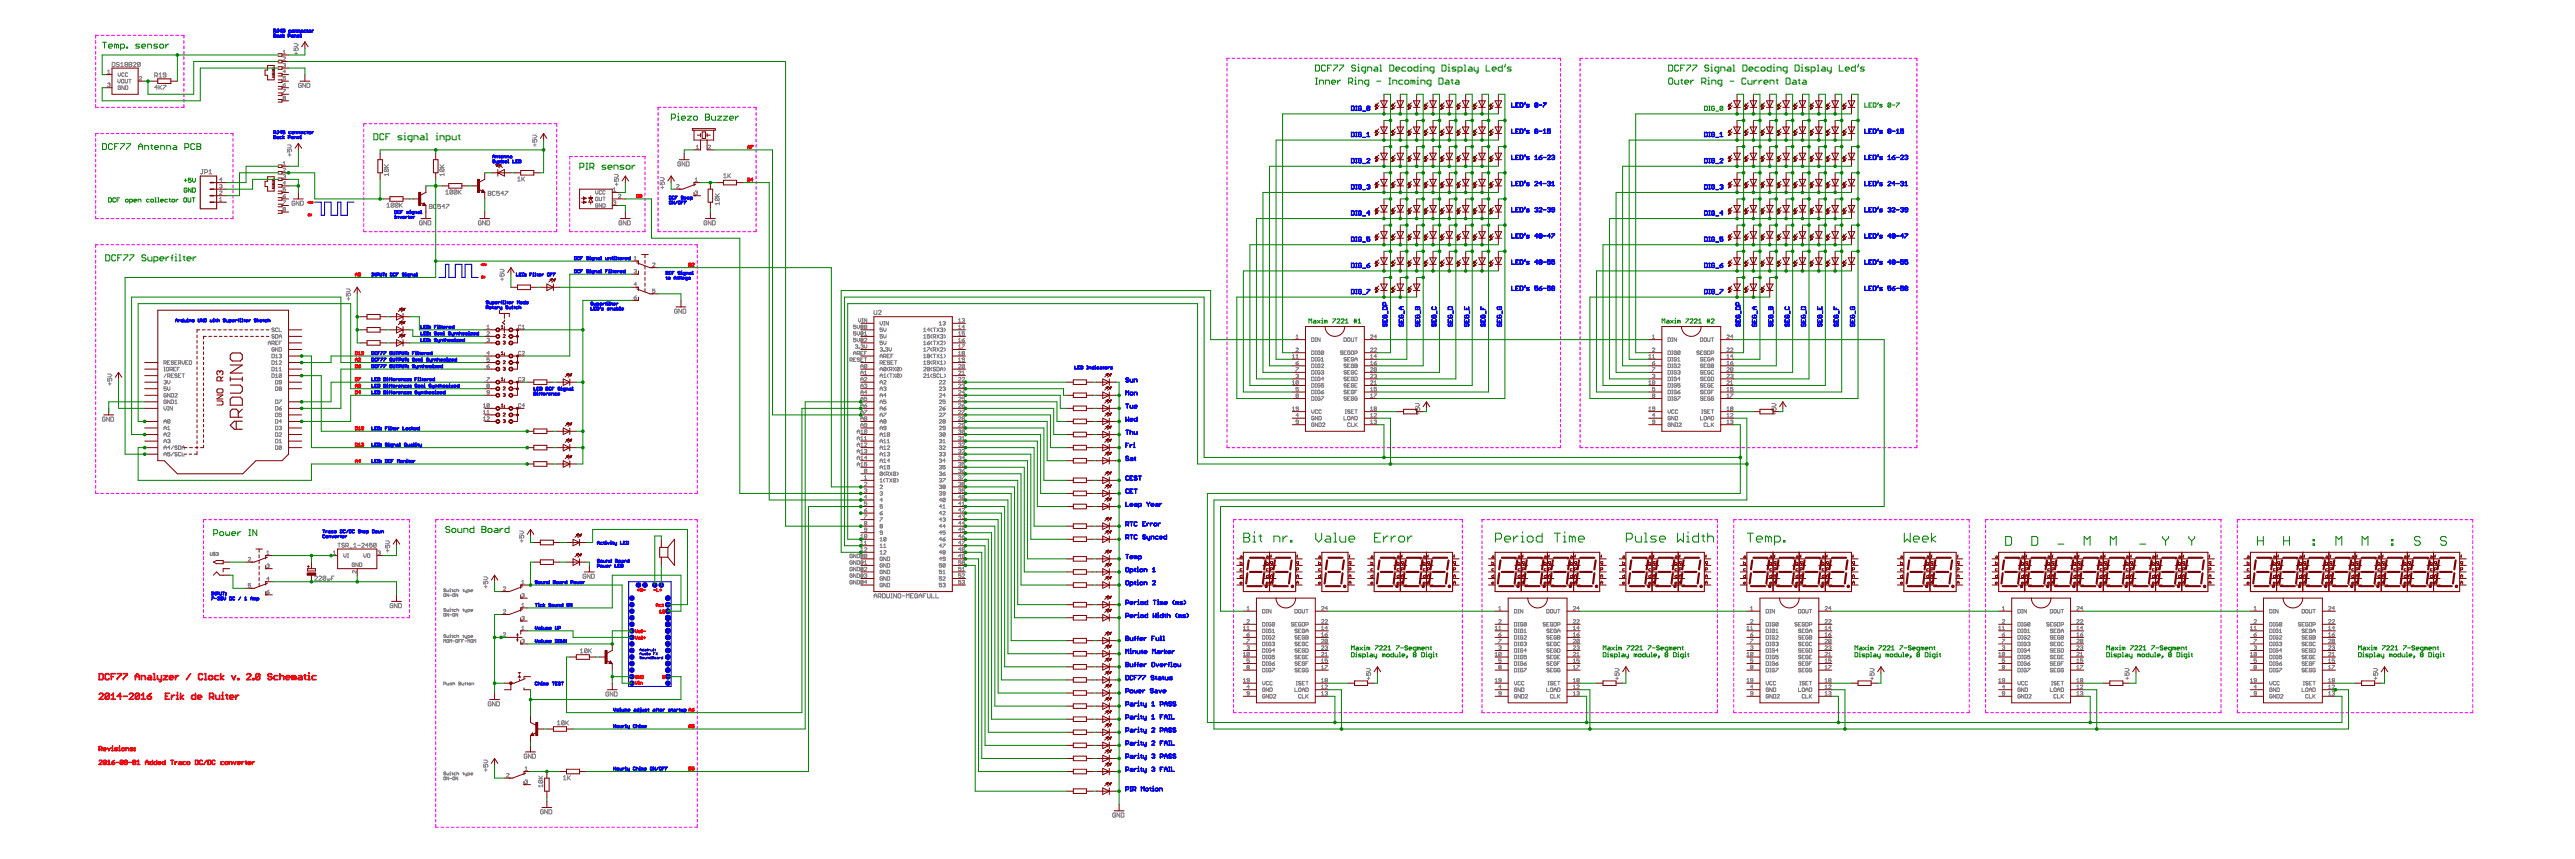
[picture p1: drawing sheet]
<svg xmlns="http://www.w3.org/2000/svg" width="1200mm" height="400mm" viewBox="0 0 1200 400" stroke-linecap="round" stroke-linejoin="round" font-family="sans-serif">
<g fill="none" stroke="#f0f" stroke-width=".51">
<path d="M45 19v1M46 16h-1v2M47 16h1M50 16h1M52 16h1M55 16h1M57 16h1M60 16h1M62 16h1M65 16h1M67 16h1M69 16h2"/>
<path d="M72 16h1M74 16h2M77 16h1M79 16h2M82 16h1M84 16h2v2M86 19v1M45 21v2M45 24v1M45 26v2M45 29v1M45 31v2"/>
<path d="M45 34v1M45 36v2M45 39v1M86 21v2M86 24v1M86 26v2M86 29v1M86 31v2M86 34v1M86 36v2M86 39v1M572 30v1"/>
<path d="M572 32v1M572 34v2M572 37v1M572 39v1M573 27h-1v1M574 27h2M577 27h1M579 27h1M582 27h1M584 27h1M586 27h2M589 27h1"/>
<path d="M591 27h1M594 27h1M596 27h1M598 27h2M601 27h1M603 27h1M606 27h1M608 27h1M610 27h2M613 27h1M615 27h1M618 27h1"/>
<path d="M620 27h1M622 27h2M625 27h1M627 27h2M630 27h1M632 27h1M635 27h1M637 27h1M639 27h2M642 27h1M644 27h1M647 27h1"/>
<path d="M649 27h1M651 27h2M654 27h1M656 27h1M659 27h1M661 27h1M663 27h2M666 27h1M668 27h1M671 27h1M673 27h1M675 27h2"/>
<path d="M678 27h1M680 27h2M683 27h1M685 27h1M688 27h1M690 27h1M692 27h2M695 27h1M697 27h1M700 27h1M702 27h1M704 27h2"/>
<path d="M707 27h1M709 27h1M712 27h1M714 27h1M716 27h2M719 27h1M721 27h2M724 27h1M726 27h1v1M727 30v1M727 32v1M727 34v2"/>
<path d="M727 37v1M727 39v1M736 30v1M736 32v1M736 34v2M736 37v1M736 39v1M738 27h-2v1M739 27h1M741 27h2M744 27h1M746 27h1"/>
<path d="M749 27h1M751 27h1M753 27h2M756 27h1M758 27h2M761 27h1M763 27h1M766 27h1M768 27h1M771 27h1M773 27h1M775 27h2"/>
<path d="M778 27h1M780 27h1M783 27h1M785 27h1M788 27h1M790 27h1M792 27h2M795 27h1M797 27h2M800 27h1M802 27h1M805 27h1"/>
<path d="M807 27h1M809 27h2M812 27h1M814 27h2M817 27h1M819 27h1M822 27h1M824 27h1M826 27h2M829 27h1M831 27h2M834 27h1"/>
<path d="M836 27h1M839 27h1M841 27h1M844 27h1M846 27h1M848 27h2M851 27h1M853 27h1M856 27h1M858 27h1M861 27h1M863 27h1"/>
<path d="M865 27h2M868 27h1M870 27h2M873 27h1M875 27h1M878 27h1M880 27h1M882 27h2M885 27h1M887 27h2M890 27h1M892 27h1v1"/>
<path d="M893 30v1M893 32v1M893 34v2M893 37v1M893 39v1M45 41v2M45 44v1M45 46v2M45 49v1h1M47 50h1M50 50h1M52 50h1"/>
<path d="M55 50h1M57 50h1M60 50h1M62 50h1M65 50h1M67 50h1M69 50h2M72 50h1M74 50h2M77 50h1M79 50h2M82 50h1"/>
<path d="M86 41v2M86 44v1M86 46v2M86 49v1h-2M171 58h-1v1M172 58h1M174 58h2M177 58h1M179 58h2M182 58h1M184 58h2M187 58h1"/>
<path d="M189 58h2M192 58h1M194 58h1M197 58h1M199 58h1M202 58h1M204 58h1M206 58h2M209 58h1M211 58h2M214 58h1M216 58h2"/>
<path d="M219 58h1M221 58h2M224 58h1M226 58h1M229 58h1M231 58h1M234 58h1M236 58h1M239 58h1M241 58h1M243 58h2M246 58h1"/>
<path d="M248 58h2M251 58h1M253 58h2M256 58h1M258 58h1v1M307 52v2M307 55v1M307 57v2M307 60v1M308 50h-1v1M309 50h1M312 50h1"/>
<path d="M314 50h1M317 50h1M319 50h1M322 50h1M324 50h1M326 50h2M329 50h1M331 50h2M334 50h1M336 50h2M339 50h1M341 50h2"/>
<path d="M344 50h1M346 50h1M349 50h1M351 50h1v1M352 52v2M352 55v1M352 57v2M352 60v1M572 42v1M572 44v1M572 46v2M572 49v1"/>
<path d="M572 51v1M572 54v1M572 56v1M572 58v2M727 42v1M727 44v1M727 46v2M727 49v1M727 51v1M727 54v1M727 56v1M727 58v2"/>
<path d="M736 42v1M736 44v1M736 46v2M736 49v1M736 51v1M736 54v1M736 56v1M736 58v2M893 42v1M893 44v1M893 46v2M893 49v1"/>
<path d="M893 51v1M893 54v1M893 56v1M893 58v2M45 65v1M45 67v1M45 69v2M45 72v1M45 74v1M45 77v1M45 79v1M46 62h-1v1"/>
<path d="M47 62h1M49 62h2M52 62h1M54 62h1M57 62h1M59 62h1M61 62h2M64 62h1M66 62h2M69 62h1M71 62h1M74 62h1"/>
<path d="M76 62h1M78 62h2M81 62h1M83 62h1M86 62h1M88 62h1M90 62h2M93 62h1M95 62h2M98 62h1M100 62h1M103 62h1"/>
<path d="M105 62h1M107 62h2v1M109 65v1M109 67v1M109 69v2M109 72v1M109 74v1M109 77v1M109 79v1M170 60v1M170 63v1M170 65v1"/>
<path d="M170 67v2M170 70v1M170 72v2M170 75v1M170 77v1M170 80v1M259 60v1M259 63v1M259 65v1M259 67v2M259 70v1M259 72v2"/>
<path d="M259 75v1M259 77v1M259 80v1M266 75v1M266 78v1M267 73h-1v1M268 73h1M270 73h2M273 73h1M275 73h1M278 73h1M280 73h1"/>
<path d="M282 73h2M285 73h1M287 73h2M290 73h1M292 73h1M295 73h1M297 73h1M299 73h2v1M301 75v1M301 78v1M307 62v2M307 65v1"/>
<path d="M307 67v1M307 70v1M307 72v1M307 75v1M307 77v1M307 80v1M352 62v2M352 65v1M352 67v1M352 70v1M352 72v1M352 75v1"/>
<path d="M352 77v1M352 80v1M572 61v1M572 63v1M572 66v1M572 68v1M572 70v2M572 73v1M572 75v1M572 78v1M572 80v1M727 61v1"/>
<path d="M727 63v1M727 66v1M727 68v1M727 70v2M727 73v1M727 75v1M727 78v1M727 80v1M736 61v1M736 63v1M736 66v1M736 68v1"/>
<path d="M736 70v2M736 73v1M736 75v1M736 78v1M736 80v1M893 61v1M893 63v1M893 66v1M893 68v1M893 70v2M893 73v1M893 75v1"/>
<path d="M893 78v1M893 80v1M45 81v2M45 84v1M45 86v1M45 89v1M45 91v1M45 93v2M45 96v1M45 98v1M109 81v2M109 84v1"/>
<path d="M109 86v1M109 89v1M109 91v1M109 93v2M109 96v1M109 98v1M170 82v1M170 85v1M170 87v1M170 89v2M170 92v1M170 94v2"/>
<path d="M170 97v1M170 99v2M259 82v1M259 85v1M259 87v1M259 89v2M259 92v1M259 94v2M259 97v1M259 99v2M266 80v1M266 83v1"/>
<path d="M266 85v1M266 87v2M266 90v1M266 92v1M266 95v1M266 97v1M266 99v2M301 80v1M301 83v1M301 85v1M301 87v2M301 90v1"/>
<path d="M301 92v1M301 95v1M301 97v1M301 99v2M307 82v1M307 84v2M307 87v1M307 89v2M307 92v1M307 94v2M307 97v1M307 99v1"/>
<path d="M352 82v1M352 84v2M352 87v1M352 89v2M352 92v1M352 94v2M352 97v1M352 99v1M572 82v2M572 85v1M572 87v1M572 90v1"/>
<path d="M572 92v1M572 94v2M572 97v1M572 99v1M727 82v2M727 85v1M727 87v1M727 90v1M727 92v1M727 94v2M727 97v1M727 99v1"/>
<path d="M736 82v2M736 85v1M736 87v1M736 90v1M736 92v1M736 94v2M736 97v1M736 99v1M893 82v2M893 85v1M893 87v1M893 90v1"/>
<path d="M893 92v1M893 94v2M893 97v1M893 99v1M45 101v1h1M45 116v2M45 119v1M46 114h-1v1M47 114h1M47 102h1M49 114h2M49 102h2"/>
<path d="M52 114h1M52 102h1M54 114h1M54 102h1M57 114h1M57 102h1M59 114h1M59 102h1M61 114h2M61 102h2M64 114h1M64 102h1"/>
<path d="M66 114h1M66 102h2M69 114h1M69 102h1M71 114h1M71 102h1M73 114h2M74 102h1M76 114h1M76 102h1M78 114h1M78 102h2"/>
<path d="M81 114h1M81 102h1M83 114h1M83 102h1M86 114h1M86 102h1M88 114h1M88 102h1M90 114h2M90 102h2M93 114h1M93 102h1"/>
<path d="M95 114h1M95 102h2M98 114h1M98 102h1M100 114h1M100 102h1M102 114h2M103 102h1M105 114h1M105 102h1M107 114h1M109 101v1h-2"/>
<path d="M110 114h1M112 114h1M114 114h2M117 114h1M119 114h1M122 114h1M124 114h1M126 114h2M129 114h1M131 114h1M134 114h1M136 114h1"/>
<path d="M138 114h2M141 114h1M143 114h1M146 114h1M148 114h1M150 114h2M153 114h1M155 114h2M158 114h1M160 114h1M163 114h1M165 114h1"/>
<path d="M167 114h2M170 107v1h1M170 102v1M170 104v1M170 114h1M172 108h1M172 114h1M174 108h2M175 114h1M177 108h1M177 114h1M179 114h2"/>
<path d="M179 108h2M182 114h1M182 108h1M184 114h1M184 108h2M187 114h1M187 108h1M189 114h1M189 108h2M191 114h2M192 108h1M194 114h1"/>
<path d="M194 108h1M196 114h1M197 108h1M199 114h1M199 108h1M201 114h1M202 108h1M203 114h2M204 108h1M206 114h1M206 108h2M208 114h1"/>
<path d="M209 108h1M211 114h1M211 108h2M213 114h1M214 108h1M215 114h2M216 108h2M218 114h1M219 108h1M220 114h1M221 108h2M223 114h1"/>
<path d="M224 108h1M225 114h1M226 108h1M228 114h1M229 108h1M230 114h1M231 108h1M232 114h2M234 108h1M235 114h1M236 108h1M237 114h1"/>
<path d="M239 108h1M240 114h1M241 108h1M242 114h1M243 108h2M244 114h2M246 108h1M247 114h1M248 108h2M249 114h1M251 108h1M252 114h1"/>
<path d="M253 108h2M254 114h1M256 108h1M256 114h2M259 114h1M259 107v1h-1M259 102v1M259 104v1M261 114h1M264 114h1M266 107v1h1M266 102v1"/>
<path d="M266 104v1M266 114h1M268 108h1M268 114h2M270 108h2M271 114h1M273 108h1M273 114h1M275 108h1M276 114h1M278 108h1M278 114h1"/>
<path d="M280 108h1M280 114h2M282 108h2M283 114h1M285 108h1M285 114h1M287 108h2M288 114h1M290 108h1M290 114h1M292 108h1M293 114h1"/>
<path d="M295 108h1M295 114h1M297 108h1M297 114h2M300 114h1M301 107v1h-2M301 102v1M301 104v1M302 114h1M305 114h1M307 107v1h1M307 102v1"/>
<path d="M307 104v1M307 114h1M309 108h1M309 114h2M312 108h1M312 114h1M314 108h1M314 114h1M317 114h1M317 108h1M319 114h1M319 108h1"/>
<path d="M321 114h2M322 108h1M324 114h1v1M324 108h1M325 116v2M325 119v1M326 108h2M329 108h1M331 108h2M334 108h1M336 108h2M339 108h1"/>
<path d="M341 108h2M344 108h1M346 108h1M349 108h1M352 107v1h-1M352 102v1M352 104v1M572 102v1M572 104v1M572 106v2M572 109v1M572 111v1"/>
<path d="M572 114v1M572 116v1M572 118v2M727 102v1M727 104v1M727 106v2M727 109v1M727 111v1M727 114v1M727 116v1M727 118v2M736 102v1"/>
<path d="M736 104v1M736 106v2M736 109v1M736 111v1M736 114v1M736 116v1M736 118v2M893 102v1M893 104v1M893 106v2M893 109v1M893 111v1"/>
<path d="M893 114v1M893 116v1M893 118v2M45 121v2M45 124v1M45 126v1M45 129v1M45 131v1M45 133v2M45 136v1M45 138v2M325 121v2"/>
<path d="M325 124v1M325 126v1M325 129v1M325 131v1M325 133v2M325 136v1M325 138v2M572 121v1M572 123v1M572 126v1M572 128v1M572 130v2"/>
<path d="M572 133v1M572 135v1M572 138v1M727 121v1M727 123v1M727 126v1M727 128v1M727 130v2M727 133v1M727 135v1M727 138v1M736 121v1"/>
<path d="M736 123v1M736 126v1M736 128v1M736 130v2M736 133v1M736 135v1M736 138v1M893 121v1M893 123v1M893 126v1M893 128v1M893 130v2"/>
<path d="M893 133v1M893 135v1M893 138v1M45 141v1M45 143v1M45 146v1M45 148v1M45 151v1M45 153v1M45 155v2M45 158v1M325 141v1"/>
<path d="M325 143v1M325 146v1M325 148v1M325 151v1M325 153v1M325 155v2M325 158v1M572 140v1M572 142v2M572 145v1M572 147v1M572 150v1"/>
<path d="M572 152v1M572 154v2M572 157v1M572 159v1M727 140v1M727 142v2M727 145v1M727 147v1M727 150v1M727 152v1M727 154v2M727 157v1"/>
<path d="M727 159v1M736 140v1M736 142v2M736 145v1M736 147v1M736 150v1M736 152v1M736 154v2M736 157v1M736 159v1M893 140v1M893 142v2"/>
<path d="M893 145v1M893 147v1M893 150v1M893 152v1M893 154v2M893 157v1M893 159v1M45 160v2M45 163v1M45 165v1M45 168v1M45 170v1"/>
<path d="M45 172v2M45 175v1M45 177v2M45 180v1M325 160v2M325 163v1M325 165v1M325 168v1M325 170v1M325 172v2M325 175v1M325 177v2"/>
<path d="M325 180v1M572 162v1M572 164v1M572 166v2M572 169v1M572 171v1M572 174v1M572 176v1M572 178v2M727 162v1M727 164v1M727 166v2"/>
<path d="M727 169v1M727 171v1M727 174v1M727 176v1M727 178v2M736 162v1M736 164v1M736 166v2M736 169v1M736 171v1M736 174v1M736 176v1"/>
<path d="M736 178v2M893 162v1M893 164v1M893 166v2M893 169v1M893 171v1M893 174v1M893 176v1M893 178v2M45 182v1M45 185v1M45 187v1"/>
<path d="M45 190v1M45 192v1M45 194v2M45 197v1M45 199v2M325 182v1M325 185v1M325 187v1M325 190v1M325 192v1M325 194v2M325 197v1"/>
<path d="M325 199v2M572 181v1M572 183v1M572 186v1M572 188v1M572 190v2M572 193v1M572 195v1M572 198v1M727 181v1M727 183v1M727 186v1"/>
<path d="M727 188v1M727 190v2M727 193v1M727 195v1M727 198v1M736 181v1M736 183v1M736 186v1M736 188v1M736 190v2M736 193v1M736 195v1"/>
<path d="M736 198v1M893 181v1M893 183v1M893 186v1M893 188v1M893 190v2M893 193v1M893 195v1M893 198v1M45 202v1M45 204v1M45 207v1"/>
<path d="M45 209v1M45 211v2M45 214v1M45 216v2M45 219v1M325 202v1M325 204v1M325 207v1M325 209v1M325 211v2M325 214v1M325 216v2"/>
<path d="M325 219v1M572 207v1h1M572 200v1M572 202v2M572 205v1M574 208h2M577 208h1M579 208h1M582 208h1M584 208h1M586 208h2M589 208h1"/>
<path d="M591 208h1M594 208h1M596 208h1M598 208h2M601 208h1M603 208h1M606 208h1M608 208h1M610 208h2M613 208h1M615 208h1M618 208h1"/>
<path d="M620 208h1M622 208h2M625 208h1M627 208h2M630 208h1M632 208h1M635 208h1M637 208h1M639 208h2M642 208h1M644 208h1M647 208h1"/>
<path d="M649 208h1M651 208h2M654 208h1M656 208h1M659 208h1M661 208h1M663 208h2M666 208h1M668 208h1M671 208h1M673 208h1M675 208h2"/>
<path d="M678 208h1M680 208h2M683 208h1M685 208h1M688 208h1M690 208h1M692 208h2M695 208h1M697 208h1M700 208h1M702 208h1M704 208h2"/>
<path d="M707 208h1M709 208h1M712 208h1M714 208h1M716 208h2M719 208h1M721 208h2M724 208h1M727 207v1h-1M727 200v1M727 202v2M727 205v1"/>
<path d="M736 207v1h2M736 200v1M736 202v2M736 205v1M739 208h1M741 208h2M744 208h1M746 208h1M749 208h1M751 208h1M753 208h2M756 208h1"/>
<path d="M758 208h2M761 208h1M763 208h1M766 208h1M768 208h1M771 208h1M773 208h1M775 208h2M778 208h1M780 208h1M783 208h1M785 208h1"/>
<path d="M788 208h1M790 208h1M792 208h2M795 208h1M797 208h2M800 208h1M802 208h1M805 208h1M807 208h1M809 208h2M812 208h1M814 208h2"/>
<path d="M817 208h1M819 208h1M822 208h1M824 208h1M826 208h2M829 208h1M831 208h2M834 208h1M836 208h1M839 208h1M841 208h1M844 208h1"/>
<path d="M846 208h1M848 208h2M851 208h1M853 208h1M856 208h1M858 208h1M861 208h1M863 208h1M865 208h2M868 208h1M870 208h2M873 208h1"/>
<path d="M875 208h1M878 208h1M880 208h1M882 208h2M885 208h1M887 208h2M890 208h1M893 207v1h-1M893 200v1M893 202v2M893 205v1M45 229v1h1"/>
<path d="M45 221v1M45 224v1M45 226v1M47 230h1M49 230h2M52 230h1M54 230h1M57 230h1M59 230h1M61 230h2M64 230h1M66 230h1"/>
<path d="M69 230h1M71 230h1M73 230h2M76 230h1M78 230h1M81 230h1M83 230h1M86 230h1M88 230h1M90 230h2M93 230h1M95 230h1"/>
<path d="M98 230h1M100 230h1M102 230h2M105 230h1M107 230h1M110 230h1M112 230h1M114 230h2M117 230h1M119 230h1M122 230h1M124 230h1"/>
<path d="M126 230h2M129 230h1M131 230h1M134 230h1M136 230h1M138 230h2M141 230h1M143 230h1M146 230h1M148 230h1M150 230h2M153 230h1"/>
<path d="M155 230h2M158 230h1M160 230h1M163 230h1M165 230h1M167 230h2M170 230h1M172 230h1M175 230h1M177 230h1M179 230h2M182 230h1"/>
<path d="M184 230h1M187 230h1M189 230h1M191 230h2M194 230h1M196 230h1M199 230h1M201 230h1M203 230h2M206 230h1M208 230h1M211 230h1"/>
<path d="M213 230h1M215 230h2M218 230h1M220 230h1M223 230h1M225 230h1M228 230h1M230 230h1M232 230h2M235 230h1M237 230h1M240 230h1"/>
<path d="M242 230h1M244 230h2M247 230h1M249 230h1M252 230h1M254 230h1M256 230h2M259 230h1M261 230h1M264 230h1M266 230h1M268 230h2"/>
<path d="M271 230h1M273 230h1M276 230h1M278 230h1M280 230h2M283 230h1M285 230h1M288 230h1M290 230h1M293 230h1M295 230h1M297 230h2"/>
<path d="M300 230h1M302 230h1M305 230h1M307 230h1M309 230h2M312 230h1M314 230h1M317 230h1M319 230h1M321 230h2M325 229v1h-1M325 221v1"/>
<path d="M325 224v1M325 226v1M95 244v2M95 247v1M95 249v2M95 252v1M95 254v2M95 257v1M95 259v2M96 242h-1v1M97 242h2M100 242h1"/>
<path d="M102 242h1M105 242h1M107 242h1M109 242h2M112 242h1M114 242h2M117 242h1M119 242h1M122 242h1M124 242h1M126 242h2M129 242h1"/>
<path d="M131 242h2M134 242h1M136 242h1M139 242h1M141 242h1M143 242h2M146 242h1M148 242h2M151 242h1M153 242h1M156 242h1M158 242h1"/>
<path d="M160 242h2M163 242h1M165 242h2M168 242h1M170 242h1M173 242h1M175 242h1M178 242h1M180 242h1M182 242h2M185 242h1M187 242h1"/>
<path d="M190 242h1v1M191 244v2M191 247v1M191 249v2M191 252v1M191 254v2M191 257v1M191 259v2M203 244v2M203 247v1M203 249v1M203 252v1"/>
<path d="M203 254v1M203 256v2M203 259v1M204 242h-1v1M205 242h2M208 242h1M210 242h2M213 242h1M215 242h1M218 242h1M220 242h1M222 242h2"/>
<path d="M225 242h1M227 242h1M230 242h1M232 242h1M234 242h2M237 242h1M239 242h1M242 242h1M244 242h1M247 242h1M249 242h1M251 242h2"/>
<path d="M254 242h1M256 242h1M259 242h1M261 242h1M263 242h2M266 242h1M268 242h1M271 242h1M273 242h1M276 242h1M278 242h1M280 242h2"/>
<path d="M283 242h1M285 242h1M288 242h1M290 242h1M292 242h2M295 242h1M297 242h1M300 242h1M302 242h1M304 242h2M307 242h1M309 242h2"/>
<path d="M312 242h1M314 242h1M317 242h1M319 242h1M321 242h2M324 242h1v1M325 244v2M325 247v1M325 249v1M325 252v1M325 254v1M325 256v2"/>
<path d="M325 259v1M575 244v2M575 247v1M575 249v2M575 252v1M575 254v2M575 257v1M575 259v1M576 242h-1v1M577 242h2M580 242h1M582 242h2"/>
<path d="M585 242h1M587 242h1M590 242h1M592 242h1M595 242h1M597 242h1M599 242h2M602 242h1M604 242h2M607 242h1M609 242h1M612 242h1"/>
<path d="M614 242h1M617 242h1M619 242h1M621 242h2M624 242h1M626 242h2M629 242h1M631 242h2M634 242h1M636 242h1M639 242h1M641 242h1"/>
<path d="M644 242h1M646 242h1M648 242h2M651 242h1M653 242h2M656 242h1M658 242h2M661 242h1M663 242h1M666 242h1M668 242h1M671 242h1"/>
<path d="M673 242h1M675 242h2M678 242h1M680 242h2v1M682 244v2M682 247v1M682 249v2M682 252v1M682 254v2M682 257v1M682 259v1M691 244v2"/>
<path d="M691 247v1M691 249v2M691 252v1M691 254v2M691 257v1M691 259v1M692 242h-1v1M693 242h1M696 242h1M698 242h1M700 242h2M703 242h1"/>
<path d="M705 242h1M708 242h1M710 242h1M712 242h2M715 242h1M717 242h1M720 242h1M722 242h1M724 242h2M727 242h1M729 242h2M732 242h1"/>
<path d="M734 242h1M737 242h1M739 242h1M741 242h2M744 242h1M746 242h1M749 242h1M751 242h1M753 242h2M756 242h1M758 242h1M761 242h1"/>
<path d="M763 242h1M765 242h2M768 242h1M770 242h2M773 242h1M775 242h1M778 242h1M780 242h1M782 242h2M785 242h1M787 242h1M790 242h1"/>
<path d="M792 242h1M794 242h2M797 242h1M799 242h1v1M800 244v2M800 247v1M800 249v2M800 252v1M800 254v2M800 257v1M800 259v1M808 244v2"/>
<path d="M808 247v1M808 249v2M808 252v1M808 254v2M808 257v1M808 259v1M809 242h-1v1M810 242h2M813 242h1M815 242h2M818 242h1M820 242h1"/>
<path d="M823 242h1M825 242h1M827 242h2M830 242h1M832 242h1M835 242h1M837 242h1M839 242h2M842 242h1M844 242h1M847 242h1M849 242h1"/>
<path d="M851 242h2M854 242h1M856 242h2M859 242h1M861 242h1M864 242h1M866 242h1M868 242h2M871 242h1M873 242h1M876 242h1M878 242h1"/>
<path d="M880 242h2M883 242h1M885 242h1M888 242h1M890 242h1M892 242h2M895 242h1M897 242h2M900 242h1M902 242h1M905 242h1M907 242h1"/>
<path d="M909 242h2M912 242h1M914 242h1M917 242h1v1M918 244v2M918 247v1M918 249v2M918 252v1M918 254v2M918 257v1M918 259v1M925 244v2"/>
<path d="M925 247v1M925 249v2M925 252v1M925 254v2M925 257v1M925 259v1M927 242h-2v1M928 242h1M930 242h1M933 242h1M935 242h1M937 242h2"/>
<path d="M940 242h1M942 242h2M945 242h1M947 242h1M950 242h1M952 242h1M954 242h2M957 242h1M959 242h1M962 242h1M964 242h1M966 242h2"/>
<path d="M969 242h1M971 242h1M974 242h1M976 242h1M978 242h2M981 242h1M983 242h2M986 242h1M988 242h1M991 242h1M993 242h1M995 242h2"/>
<path d="M998 242h1M1000 242h1M1003 242h1M1005 242h1M1007 242h2M1010 242h1M1012 242h1M1015 242h1M1017 242h1M1019 242h2M1022 242h1M1024 242h2"/>
<path d="M1027 242h1M1029 242h1M1032 242h1M1034 242h1v1M1035 244v2M1035 247v1M1035 249v2M1035 252v1M1035 254v2M1035 257v1M1035 259v1M1043 244v2"/>
<path d="M1043 247v1M1043 249v2M1043 252v1M1043 254v2M1043 257v1M1043 259v1M1044 242h-1v1M1045 242h1M1048 242h1M1050 242h1M1052 242h2M1055 242h1"/>
<path d="M1057 242h1M1060 242h1M1062 242h1M1064 242h2M1067 242h1M1069 242h2M1072 242h1M1074 242h1M1077 242h1M1079 242h1M1081 242h2M1084 242h1"/>
<path d="M1086 242h1M1089 242h1M1091 242h1M1093 242h2M1096 242h1M1098 242h1M1101 242h1M1103 242h1M1105 242h2M1108 242h1M1110 242h2M1113 242h1"/>
<path d="M1115 242h1M1118 242h1M1120 242h1M1122 242h2M1125 242h1M1127 242h1M1130 242h1M1132 242h1M1134 242h2M1137 242h1M1139 242h1M1142 242h1"/>
<path d="M1144 242h1M1146 242h2M1149 242h1M1151 242h2v1M1153 244v2M1153 247v1M1153 249v2M1153 252v1M1153 254v2M1153 257v1M1153 259v1M95 262v1"/>
<path d="M95 264v1M95 267v1M95 269v1M95 272v1M95 274v1M95 277v1M95 279v1M191 262v1M191 264v1M191 267v1M191 269v1M191 272v1"/>
<path d="M191 274v1M191 277v1M191 279v1M203 261v1M203 264v1M203 266v1M203 268v2M203 271v1M203 273v1M203 276v1M203 278v1M325 261v1"/>
<path d="M325 264v1M325 266v1M325 268v2M325 271v1M325 273v1M325 276v1M325 278v1M575 262v1M575 264v1M575 267v1M575 269v1M575 272v1"/>
<path d="M575 274v1M575 276v2M575 279v1M682 262v1M682 264v1M682 267v1M682 269v1M682 272v1M682 274v1M682 276v2M682 279v1M691 262v1"/>
<path d="M691 264v1M691 267v1M691 269v1M691 272v1M691 274v1M691 276v2M691 279v1M800 262v1M800 264v1M800 267v1M800 269v1M800 272v1"/>
<path d="M800 274v1M800 276v2M800 279v1M808 262v1M808 264v1M808 267v1M808 269v1M808 272v1M808 274v1M808 276v2M808 279v1M918 262v1"/>
<path d="M918 264v1M918 267v1M918 269v1M918 272v1M918 274v1M918 276v2M918 279v1M925 262v1M925 264v1M925 267v1M925 269v1M925 272v1"/>
<path d="M925 274v1M925 276v2M925 279v1M1035 262v1M1035 264v1M1035 267v1M1035 269v1M1035 272v1M1035 274v1M1035 276v2M1035 279v1M1043 262v1"/>
<path d="M1043 264v1M1043 267v1M1043 269v1M1043 272v1M1043 274v1M1043 276v2M1043 279v1M1153 262v1M1153 264v1M1153 267v1M1153 269v1M1153 272v1"/>
<path d="M1153 274v1M1153 276v2M1153 279v1M95 286v2h1M95 281v2M95 284v1M97 288h2M100 288h1M102 288h1M105 288h1M107 288h1M109 288h2"/>
<path d="M112 288h1M114 288h2M117 288h1M119 288h1M122 288h1M124 288h1M126 288h2M129 288h1M131 288h2M134 288h1M136 288h1M139 288h1"/>
<path d="M141 288h1M143 288h2M146 288h1M148 288h2M151 288h1M153 288h1M156 288h1M158 288h1M160 288h2M163 288h1M165 288h2M168 288h1"/>
<path d="M170 288h1M173 288h1M175 288h1M178 288h1M180 288h1M182 288h2M185 288h1M187 288h1M191 286v2h-1M191 281v2M191 284v1M203 281v1"/>
<path d="M203 283v1M203 285v2M203 288v1M203 290v1M203 293v1M203 295v1M203 297v2M203 300v1M325 281v1M325 283v1M325 285v2M325 288v1"/>
<path d="M325 290v1M325 293v1M325 295v1M325 297v2M325 300v1M575 281v2M575 284v1M575 286v2M575 289v1M575 291v2M575 294v1M575 296v1"/>
<path d="M575 299v1M682 281v2M682 284v1M682 286v2M682 289v1M682 291v2M682 294v1M682 296v1M682 299v1M691 281v2M691 284v1M691 286v2"/>
<path d="M691 289v1M691 291v2M691 294v1M691 296v1M691 299v1M800 281v2M800 284v1M800 286v2M800 289v1M800 291v2M800 294v1M800 296v1"/>
<path d="M800 299v1M808 281v2M808 284v1M808 286v2M808 289v1M808 291v2M808 294v1M808 296v1M808 299v1M918 281v2M918 284v1M918 286v2"/>
<path d="M918 289v1M918 291v2M918 294v1M918 296v1M918 299v1M925 281v2M925 284v1M925 286v2M925 289v1M925 291v2M925 294v1M925 296v1"/>
<path d="M925 299v1M1035 281v2M1035 284v1M1035 286v2M1035 289v1M1035 291v2M1035 294v1M1035 296v1M1035 299v1M1043 281v2M1043 284v1M1043 286v2"/>
<path d="M1043 289v1M1043 291v2M1043 294v1M1043 296v1M1043 299v1M1153 281v2M1153 284v1M1153 286v2M1153 289v1M1153 291v2M1153 294v1M1153 296v1"/>
<path d="M1153 299v1M203 302v1M203 305v1M203 307v1M203 309v2M203 312v1M203 314v1M203 317v1M203 319v1M325 302v1M325 305v1M325 307v1"/>
<path d="M325 309v2M325 312v1M325 314v1M325 317v1M325 319v1M575 301v1M575 304v1M575 306v1M575 308v2M575 311v1M575 313v2M575 316v1"/>
<path d="M575 318v2M682 301v1M682 304v1M682 306v1M682 308v2M682 311v1M682 313v2M682 316v1M682 318v2M691 301v1M691 304v1M691 306v1"/>
<path d="M691 308v2M691 311v1M691 313v2M691 316v1M691 318v2M800 301v1M800 304v1M800 306v1M800 308v2M800 311v1M800 313v2M800 316v1"/>
<path d="M800 318v2M808 301v1M808 304v1M808 306v1M808 308v2M808 311v1M808 313v2M808 316v1M808 318v2M918 301v1M918 304v1M918 306v1"/>
<path d="M918 308v2M918 311v1M918 313v2M918 316v1M918 318v2M925 301v1M925 304v1M925 306v1M925 308v2M925 311v1M925 313v2M925 316v1"/>
<path d="M925 318v2M1035 301v1M1035 304v1M1035 306v1M1035 308v2M1035 311v1M1035 313v2M1035 316v1M1035 318v2M1043 301v1M1043 304v1M1043 306v1"/>
<path d="M1043 308v2M1043 311v1M1043 313v2M1043 316v1M1043 318v2M1153 301v1M1153 304v1M1153 306v1M1153 308v2M1153 311v1M1153 313v2M1153 316v1"/>
<path d="M1153 318v2M203 321v2M203 324v1M203 326v1M203 329v1M203 331v1M203 333v2M203 336v1M203 338v1M325 321v2M325 324v1M325 326v1"/>
<path d="M325 329v1M325 331v1M325 333v2M325 336v1M325 338v1M575 321v1M575 323v2M575 326v1M575 328v1M575 331v1h1M577 332h2M580 332h1"/>
<path d="M582 332h2M585 332h1M587 332h1M590 332h1M592 332h1M595 332h1M597 332h1M599 332h2M602 332h1M604 332h2M607 332h1M609 332h1"/>
<path d="M612 332h1M614 332h1M617 332h1M619 332h1M621 332h2M624 332h1M626 332h2M629 332h1M631 332h2M634 332h1M636 332h1M639 332h1"/>
<path d="M641 332h1M644 332h1M646 332h1M648 332h2M651 332h1M653 332h2M656 332h1M658 332h2M661 332h1M663 332h1M666 332h1M668 332h1"/>
<path d="M671 332h1M673 332h1M675 332h2M678 332h1M682 331v1h-2M682 321v1M682 323v2M682 326v1M682 328v1M691 331v1h1M691 321v1M691 323v2"/>
<path d="M691 326v1M691 328v1M693 332h1M696 332h1M698 332h1M700 332h2M703 332h1M705 332h1M708 332h1M710 332h1M712 332h2M715 332h1"/>
<path d="M717 332h1M720 332h1M722 332h1M724 332h2M727 332h1M729 332h2M732 332h1M734 332h1M737 332h1M739 332h1M741 332h2M744 332h1"/>
<path d="M746 332h1M749 332h1M751 332h1M753 332h2M756 332h1M758 332h1M761 332h1M763 332h1M765 332h2M768 332h1M770 332h2M773 332h1"/>
<path d="M775 332h1M778 332h1M780 332h1M782 332h2M785 332h1M787 332h1M790 332h1M792 332h1M794 332h2M797 332h1M800 331v1h-1M800 321v1"/>
<path d="M800 323v2M800 326v1M800 328v1M808 331v1h1M808 321v1M808 323v2M808 326v1M808 328v1M810 332h2M813 332h1M815 332h2M818 332h1"/>
<path d="M820 332h1M823 332h1M825 332h1M827 332h2M830 332h1M832 332h1M835 332h1M837 332h1M839 332h2M842 332h1M844 332h1M847 332h1"/>
<path d="M849 332h1M851 332h2M854 332h1M856 332h2M859 332h1M861 332h1M864 332h1M866 332h1M868 332h2M871 332h1M873 332h1M876 332h1"/>
<path d="M878 332h1M880 332h2M883 332h1M885 332h1M888 332h1M890 332h1M892 332h2M895 332h1M897 332h2M900 332h1M902 332h1M905 332h1"/>
<path d="M907 332h1M909 332h2M912 332h1M914 332h1M918 331v1h-1M918 321v1M918 323v2M918 326v1M918 328v1M925 331v1h2M925 321v1M925 323v2"/>
<path d="M925 326v1M925 328v1M928 332h1M930 332h1M933 332h1M935 332h1M937 332h2M940 332h1M942 332h2M945 332h1M947 332h1M950 332h1"/>
<path d="M952 332h1M954 332h2M957 332h1M959 332h1M962 332h1M964 332h1M966 332h2M969 332h1M971 332h1M974 332h1M976 332h1M978 332h2"/>
<path d="M981 332h1M983 332h2M986 332h1M988 332h1M991 332h1M993 332h1M995 332h2M998 332h1M1000 332h1M1003 332h1M1005 332h1M1007 332h2"/>
<path d="M1010 332h1M1012 332h1M1015 332h1M1017 332h1M1019 332h2M1022 332h1M1024 332h2M1027 332h1M1029 332h1M1032 332h1M1035 331v1h-1M1035 321v1"/>
<path d="M1035 323v2M1035 326v1M1035 328v1M1043 331v1h1M1043 321v1M1043 323v2M1043 326v1M1043 328v1M1045 332h1M1048 332h1M1050 332h1M1052 332h2"/>
<path d="M1055 332h1M1057 332h1M1060 332h1M1062 332h1M1064 332h2M1067 332h1M1069 332h2M1072 332h1M1074 332h1M1077 332h1M1079 332h1M1081 332h2"/>
<path d="M1084 332h1M1086 332h1M1089 332h1M1091 332h1M1093 332h2M1096 332h1M1098 332h1M1101 332h1M1103 332h1M1105 332h2M1108 332h1M1110 332h2"/>
<path d="M1113 332h1M1115 332h1M1118 332h1M1120 332h1M1122 332h2M1125 332h1M1127 332h1M1130 332h1M1132 332h1M1134 332h2M1137 332h1M1139 332h1"/>
<path d="M1142 332h1M1144 332h1M1146 332h2M1149 332h1M1153 331v1h-2M1153 321v1M1153 323v2M1153 326v1M1153 328v1M203 341v1M203 343v1M203 346v1"/>
<path d="M203 348v1M203 350v2M203 353v1M203 355v1M203 358v1M203 360v1M325 341v1M325 343v1M325 346v1M325 348v1M325 350v2M325 353v1"/>
<path d="M325 355v1M325 358v1M325 360v1M203 362v2M203 365v1M203 367v1M203 370v1M203 372v1M203 374v2M203 377v1M203 379v1M325 362v2"/>
<path d="M325 365v1M325 367v1M325 370v1M325 372v1M325 374v2M325 377v1M325 379v1M203 382v1M203 384v1h1M205 385h2M208 385h1M210 385h2"/>
<path d="M213 385h1M215 385h1M218 385h1M220 385h1M222 385h2M225 385h1M227 385h1M230 385h1M232 385h1M234 385h2M237 385h1M239 385h1"/>
<path d="M242 385h1M244 385h1M247 385h1M249 385h1M251 385h2M254 385h1M256 385h1M259 385h1M261 385h1M263 385h2M266 385h1M268 385h1"/>
<path d="M271 385h1M273 385h1M276 385h1M278 385h1M280 385h2M283 385h1M285 385h1M288 385h1M290 385h1M292 385h2M295 385h1M297 385h1"/>
<path d="M300 385h1M302 385h1M304 385h2M307 385h1M309 385h2M312 385h1M314 385h1M317 385h1M319 385h1M321 385h2M325 382v1M325 384v1h-1"/>
</g>
<g fill="none" stroke="#808080" stroke-width=".47">
<path d="M50 39h1M50 33h1v1M50 34h1M51 39h.1M51 39v1h-1M52 29h2l-1 2h-1zM55 37v2l1-2M55 34l1 2v-2M56 29h-2l2 1-1 1h-1M56 30l1-1v2M56 31h2M57 37h1l-1 2v-1z"/>
<path d="M58 34h-1v1h1M58 37l1 2v-1v-1M59 30v-1v1M59 30v1v-1M59 30h.1M60 34h-2v1h2M60 37h1M60 29h1v2h-1zM60 30h1M61 37v2M62 29h1l-1 2h1M65 36h1l-1 1h1"/>
<path d="M65 29h-1v2M65 29l-1 2M65 29v2h-1M72 35h1v-1h-1v2M73 35v1M74 40v2M74 35l1-1v2M74 36h1M75 40l-1 1M76 40h1l-1 2M77 35h-1v-1h1v2h-1M132 24l1-1v2"/>
<path d="M132 27h1l-1 1h1M132 30h1M132 39l1 1h-1zM132 25h1M133 30h.1M133 30v1h-1M133 36h-1h1v1h-1M133 33h-1h1v1M133 39h-1M137 22v2h1v-2l1 1v1M137 20h1l1 1-1 1h-1M137 25h2"/>
<path d="M138 24v2M140 39h-1v1l1 1v-1M142 39v2l-1-2v2M143 39h1v2h-1zM56 40h-1v2l1-1M58 40v2l-1-2v2M58 40h2l-1 2h-1zM73 41h-1l1-1v2M74 41l1 1M132 42h1l-1 1M132 46v-1h1v1M132 46h1"/>
<path d="M94 79h1M94 79v2h-1M97 80l1-1v2M132 79h1l-1 1h1M132 76l1-1v2M132 77h1M134 68h1h1l-1 1h-1M134 69v2h1v-2l1 1v1M134 72h2M135 71v2M179 78h2M179 77l1 1"/>
<path d="M179 79h2v1M179 79v1h2M179 79l2 1M181 77l-1 1M205 78h2M205 77l1 1M205 79h2v1M205 79v1h2M205 79l2 1M207 77l-1 1M248 65v1h1v-1h1v1M248 63h2v1h-2"/>
<path d="M249 68h1M249 67v1M317 76h-1v1h1v-1M319 75v2l-1-2v2M320 75l1 1v1h-1zM324 69h2M324 68h1v1M330 68h1l-1 1h1M95 80h1l1-1h-2v2M97 81h2M102 89h1l-1 2h1M102 94h1"/>
<path d="M102 86h1v1M102 93l1-1v2M103 87h.1M103 87v1l-1-1M103 84h-1l1-1v2M132 94h1l-1 1M132 91l1 1h-1zM132 82l1-1v1M132 97h1M132 97v1h1v-1M133 82h.1M133 82v1h-1"/>
<path d="M133 87h-1v1h1v1h-1M133 85h-1l1-1v2M133 90l-1 1M137 94h-1v1l1 1v-1M139 94v2l-1-2v2M140 94h1v2h-1zM180 95h1v2M180 97h2M181 81h-2l1 1M181 81v1M184 95v1h-2M184 95h-2v1"/>
<path d="M184 95l-2 1M186 95v1h-2M186 95h-2v1M186 95l-2 1M186 95v2M187 96v1M187 95l-1 1M200 95l1 1v1h-1zM200 96h1M203 96h-1v1h1M205 95h-1v1h1v1h-1M207 81v1"/>
<path d="M207 81h-2l1 1M207 96h-1l1-1v2M208 89v-1v2M208 90h1M208 95h1l-1 2M211 89l-1-1v2M211 89v1h-1M211 89l-1 1M213 89v1h-1M213 89l-1-1v2M213 89l-1 1M214 88v2"/>
<path d="M214 89l1 1M215 88l-1 2M228 89h1v2h-1zM228 90h1M231 89h-1v2h1M233 89h-2v1h2l-1 1h-1M235 90h-2l1-1v2M235 89h2l-2 2M241 83l1-1v2M241 84h2M243 82v2M244 83l1 1"/>
<path d="M245 82l-2 2M278 92h1l-1 1zM278 89v1l1-1M279 95h-1v2l1-1h-1M279 92l1 1v-1M280 89h-1v1h1M280 95v2l-1-2v2M281 95h1v2h-1zM281 92h1M282 92v1M282 89h-1v1h1M286 94h1"/>
<path d="M286 88v-1v2M286 89h1M286 81h2v1v1h-2M286 83v1h1v-1l1 1M287 94v1h-1M287 86h1M287 85v1M288 91h1l-1 1h1M308 85v1h1v-1h1l-1 1M308 83h1h1l-1 1h-1M308 87h1M309 87v1"/>
<path d="M315 86h1l-1 2h1M324 89h1v1M324 83h1v2M324 85h1M325 90h.1M325 90v1l-1-1M333 91h2M333 90l2 1M334 92h1v1M334 92v1h1M334 92l1 1M335 95h-2h1"/>
<path d="M335 94v1M335 90l-1 1M337 83h2M337 82l1-1v2M339 81v2M340 82l1 1M341 81l-2 1M197 103h-1v1l1 1v-1h-1M199 103v2l-1-2v2M199 103h2l-1 2h-1zM224 103h-1v1l1 1v-1M226 103v2l-1-2v2"/>
<path d="M227 103h1v2h-1zM290 103h-1v2l1-1h-1M292 103v2l-2-2v2M292 103h2l-1 2h-1zM296 120v-1v2M329 103h-1v2l1-1M331 103v2l-1-2v2M332 103h1v2h-1zM161 137v1h1v-1h1v1M161 135h2v1h-2M162 139h1M162 138v2"/>
<path d="M233 127v2h1v-2l1 1v1M233 125h1l1 1-1 1h-1M233 130h2M234 129v2M296 126h.1M296 139h1h-1zM296 121h1M296 126v1M297 132h-1v1M297 138l-1 1M304 123h1l-1 1h1M305 135h-1v1l1-1v1h-1"/>
<path d="M125 160h1M127 160h1v-1h-1v2M127 160l1 1M128 156h-1l1 1h-1M128 153h-1l1 1h-1M128 156h2l-1 2h-1zM128 160h1M130 153h-2v1h2M130 159h-2v2h2M130 153v1h1M130 158l1-2v2M130 160h1"/>
<path d="M130 157h1M131 159h-1v2M227 152v-1v2M227 158h1M227 155h1l-1 1h1M227 153h1M228 158v1h-1M243 152h-1v1h1M243 153h1M243 152l1-1v2M316 144h-2l1 2h1v-1h-1M318 144v2l-2-2v2"/>
<path d="M318 144h2l-1 2h-1zM399 158h-1h1v1h-1M399 154h-1v1h1v1h-1M399 151h-1v1h1v1h-1M399 151l1 2 1-2M399 154l1 2 1-2M399 158l1 1 1-1M400 148l1 2v-2M401 152l1 1zM401 155l1 1zM401 158h1v1h-1zM402 150h.1"/>
<path d="M402 148h.1M402 153v-1l-1-1v2h1M402 159v-1h-1v1h1M402 156v-1l-1-1v2h1M402 148v2M403 158h1l-1 1h1M403 155v-1v2M403 156h1M404 152l-1 1M404 152h-1v1M404 152v1h-1M404 148v2l-1-2v2"/>
<path d="M407 145l1 2 1-1v-1M409 145h2l-2 2h2M410 150l1 1v-1M411 156h-1v1l1-1v1h-1M411 159h-1v1l1-1v1h-1M411 153h-1v1h1h-1M412 153v1l1-1M412 156v2l1-2M412 159v2l1-2M412 151h.1M412 150h.1M412 150v1"/>
<path d="M414 150v1l-1-1v1M430 158h2M430 154h2M430 153h1v1M430 159h1v2M430 156h1v2M432 160h1l-1 1zM433 156h-1v1l1-1v1h-1M433 154h-1l1-1v1M433 159l-1 1M434 153v1M434 156v2"/>
<path d="M434 159v2M435 159h1M435 153h1M435 157h1v-1h-1v2M436 153v1M436 159v2M436 157v1M437 159l1 2M437 156l1 2M437 153l1 1M438 151h1M438 159l-1 2"/>
<path d="M438 150v1M438 156l-1 2M438 153l-1 1M438 156h1v1M438 159h1l-1 2h1M438 153h1v1M439 154h.1M439 157h.1M439 157v1l-1-1M439 154h-1M439 150h1v1M440 153h1l-1 1"/>
<path d="M440 159h1l-1 2M440 156h1l-1 2M440 151h.1M440 151h-1M447 153h1M447 156h1M447 152v-1v2M447 158v1M447 149v-1v2M447 155v-1v2M447 159h1M447 150h1"/>
<path d="M448 158l2 1h-1zM448 149l1-1v1M449 149h.1M449 149v1h-1M450 154h-2v1h2l-1 1h-1M450 158h-2M450 152h-2l1-1v2M604 157l1-1v2M604 158h1M611 157l1 1v1h-1zM613 159h1M613 157h1"/>
<path d="M613 157v2M615 157v2l-1-2v2M626 157l2 1-1 1h-1zM628 157l1 1v1h-1zM630 157v2h1v-2M631 157h2M632 157v2M639 156h1l-1 2h1M642 157h-2l1-1v2M770 158h1M770 157l1-1v2M777 157l2 1-1 1h-1z"/>
<path d="M779 159h1M779 157h1M779 157v2M781 157v2l-1-2v2M793 157l1 1-1 1zM794 157l1 1v1h-1zM796 157v2h1v-2M798 157h1M798 157v2M805 156h1l-1 2h1M808 157h-1v-1v2M50 176v1h1v-1h1v1"/>
<path d="M50 174h1l1 1h-1h-1M50 179h2M51 178v1M76 177h1v1M76 173h1M76 171h1M76 169h2l-1-1h-1v2M77 171v2M77 178h.1M77 169l1 1M77 178v1h-1M78 174l-2 2"/>
<path d="M78 171h1l-1 2v-1zM78 175h1v-1h-1v2M78 177l1 2v-2M78 169h1M79 175v1M79 168h-1v2h1M79 172h1v-1h-1v2M80 172v1M80 175h.1M81 168h-1v1h1h-1M81 174h-1v2h1M81 172h.1"/>
<path d="M81 169h1M82 171h-1v2h1M83 174h-2l2 1-1 1-1-1M83 168h-2v2h2M83 172h.1M83 169h1v-1h-1v2M83 175h1M84 171h-1v2M84 169v1M84 174h-1v2h1M85 174h1M85 168v2l1-2"/>
<path d="M85 174v2M87 169h.1M88 168h-1v2h1M88 168h1v2h-1zM125 161l1-2v2M127 168h1v2h-1zM127 165h1v2h-1zM127 171h1v2h-1zM127 174h1v2h-1zM128 162h-1v1l1 1v-1h-1M128 169l1-1v2M128 177h2l-1 2h-1z"/>
<path d="M128 170h2M128 176h2M128 175l1-1v2M128 166l1-1v2M128 172l1-1v2M128 173h2M128 167h2M130 162v2l-2-2v2M130 162h1v2h-1zM130 168h1l-1 2h1M130 165h1v1M130 172l1-1v2"/>
<path d="M130 173h1M131 166h.1M131 166v1l-1-1M131 178h-1v-1h1v2h-1M131 174h-1v1M131 174v2l-1-1M131 174l-1 1M227 171h1h-1zM227 176h1l-1 1M227 180v-1h1v1M227 180v1l1-1M227 180h1"/>
<path d="M228 167h-1v1h1h-1M228 164h-1h1v1M228 170l-1 1M243 176h-1v1h1M243 164h-1v1h1M243 164h1l-1 1h1M243 176h1v1M244 177h.1M244 177h-1M396 168h1v-1h-1v1M397 168h.1M398 165v-1l1 1"/>
<path d="M398 168h.1M398 164h1M399 161h.1M399 167h-1v1h1M399 165l2-1h-1h-1v1M399 161v1M400 165h1M400 162h.1M401 167h-2l2 1h-1h-1M401 171l1-1v1M401 161h1M401 174l1-1v1"/>
<path d="M401 177l1-1v1M401 168h1M401 171h1M401 174h1M401 177h1M401 180h1M401 164h1M402 161h.1M402 161v1h-1M402 164h-1v1h1M402 167h-1v1h1M403 179h1v1"/>
<path d="M403 176h1l-1 1h1M403 167h1M403 161v1l1-1M403 173v1M403 174h1M403 164h.1M403 167v1M403 180h1M404 180v1l-1-1M404 170h-1v1M404 164h-1v1M404 170v1h-1"/>
<path d="M404 170l-1 1M410 167l1-2v2M410 162h1v1M410 178h1M410 169h1v-1h-1v2M410 166h1M410 175h1M410 172h1M410 173l1-2v2M410 176l1-2v2M410 179l1-2v2M411 163h.1"/>
<path d="M411 169v1M411 163v1l-1-1M412 177h1l-1 2h1M412 166h1v-1h-1v2M412 163v1zM412 176h1M412 169h.1M412 175v-1v2M412 166l1 1M413 162h1v1M413 171l-1 1M413 168h-1v2h1"/>
<path d="M413 171v2l-1-1M413 171h-1v1M413 163h1M414 166h.1M414 163v1l-1-1M414 171v1v1M414 174v1v1M414 162l1 2 1-2M415 168h-1l1 1-1 1v-1M415 172h1v-1h-1v2M415 174h1M415 165h-1v2h1"/>
<path d="M415 166h1M415 169h1M415 174v2M415 172l1 1M416 168h-1v2h1M416 165h-1v2M416 171l1 2M416 174l1 2M417 168h1M417 171l-1 2M417 174l-1 2M417 168v2"/>
<path d="M419 174v2l-1-1M419 174h-1v1M419 171v2l-1-1M419 171h-1v1M419 171l-1 1M419 174l-1 1M420 171v1v1M420 174v1v1M430 166l1-1v2M430 170h2M430 174h2l-2 2h2M430 171h2l-2 2h2"/>
<path d="M430 167h2M430 164h2M430 161h2M430 169l1-1v2M430 162h1v2M432 162h1l-1 2M432 176h1M432 175l1-1v2M432 166v-1h1v1M432 166v1l1-1M432 166h1M433 169h-1v-1h1v1h-1"/>
<path d="M433 171h-1v1M433 171v2l-1-1M433 171l-1 1M434 168v1v1M434 171v1v1M434 162v2M434 165v1v1M434 174v1v1M435 163h1v-1h-1v2M435 169h1v-1h-1v2M435 165h1M436 165v2"/>
<path d="M436 163v1M436 169v1M436 171h-1v1h1h-1M436 174h-1v1h1h-1M437 171h1l-1 2zM437 162l1 2M437 165l1 2M437 168l1 2M438 177h1l-1 2h1M438 174h-1v2l1-1M438 162l-1 2M438 165l-1 2"/>
<path d="M438 168l-1 2M438 162h1l-1 2h1M438 170h1M438 174v2h1M438 167h1M438 172h1M438 166l1-1v2M438 173l1-2v2M438 169l1-1v2M439 177h2l-2 2h2M440 171l1 1-1 1M440 174l1 1-1 1"/>
<path d="M440 162h1l-1 2M440 165l1 1-1 1M440 168l1 1-1 1M447 179h1l-1 2h1M447 176h1l-1 1h1M447 165h1M447 170h1l-1 1h1M447 173h1l-1 1h1M447 168h1M447 164v1M447 167v1M447 161v1"/>
<path d="M447 162h1M448 179h1v1M448 176h2l-2 1h2M448 161h2l-2 1M448 174h2M448 173h1v1M449 164v1h1l-1-1M449 164h1h-1M449 164h.1M449 180h.1M449 180v1l-1-1M450 170h-2v1"/>
<path d="M450 170v1h-2M450 168l-2-1h1h1v1h-2M450 170l-2 1M602 178l1-1v2M602 166l1-1v2M602 179h1M602 167h1M604 175l1-1v1M604 166l1-1v2M604 162h1l-1 2h1M604 169l1 1h-1zM604 171h1l-1 2"/>
<path d="M604 167h1M605 175h.1M605 175v1h-1M605 178l-1-1v2M605 178v1h-1M605 168l-1 1M605 178l-1 1M611 176h1v1h-1zM611 173h1v1h-1zM611 163l1 1v1h-1zM611 166l1 1v1h-1zM611 170h1v1h-1z"/>
<path d="M611 179h1v1h-1zM613 177h1M613 174h1M613 165h1M613 163h1M613 176h1M613 171h1M613 170h1M613 173h1M613 179h1M613 168h1M613 166h1"/>
<path d="M613 163v2M613 166v2M613 170v1M613 173v1M613 176v1M613 179v1M615 176h-1v1h1v-1M615 173h-1v1h1v-1M615 164h-1v1h1v-1M615 167h-1v1h1v-1M615 170h-1v1h1v-1M615 179h-1v1h1"/>
<path d="M616 170h1l-1 1h1M616 173h1M616 168h1M616 167v-1v2M617 173v1h-1M617 164v1h-1M617 164l-1-1v2M617 179h-1v1l1-1v1h-1M617 164l-1 1M617 176h-1h1v1M626 164l-1-1v1l1 1h-1M626 164h1"/>
<path d="M628 176h-2l2 1h-1h-1M628 173h-2l2 1h-1h-1M628 163h-2v2h2M628 179h-2l2 1h-1h-1M628 170h-2l2 1h-1h-1M628 167h-2l2 1h-1h-1M628 176h1M628 170h1M628 173h1M628 180h1M628 167h1M629 176h-1v1h1"/>
<path d="M629 173h-1v1h1M629 164h-1v1h1v-1M629 179h-1v1h1M629 170h-1v1h1M629 166h-1v2h1M630 163l1 1v1h-1zM631 176h-1v1h1l-1-1M631 173h-1v1h1l-1-1M631 179h-1v1h1h-1M631 170h-1v1h1l-1-1M631 167h-1v1h1l-1-1M631 176h2l-1 1h-1z"/>
<path d="M631 165l2-1-1-1h-1v2M631 170h2l-1 1h-1zM631 170h1M631 180h1M631 167h2M631 168l1-2 1 2M633 173h-2l1 1h1M633 179h-2v1h2M639 178h1l-1 1h1M639 175h1l-1 1h1M639 162h1l-1 2h1M639 172h1l-1 1h1"/>
<path d="M639 170h1M639 167h1M639 166v-1v2M639 169v-1v2M640 175l1-1v1M640 162h2l-2 2h2M640 169l2 1h-1zM640 179h2M640 178l1-1v2M641 175h.1M641 175v1h-1M642 172h-2v1"/>
<path d="M642 172v1h-2M642 166h-2l1-1v2M642 168l-2 1M642 172l-2 1M768 179h2M768 167h2M768 178l1-1v2M768 166l1-1v2M770 175l1-1v1M770 162h1l-1 2h1M770 171h1l-1 2M770 169l1 1h-1z"/>
<path d="M770 167h1M770 166l1-1v2M771 175h.1M771 175v1h-1M771 178h-1v1M771 178v1h-1M771 168l-1 1M771 178l-1 1M777 176h2l-1 1h-1zM777 173h2l-1 1h-1zM777 163l2 1-1 1h-1zM777 179h2l-1 1h-1z"/>
<path d="M777 170h2l-1 1h-1zM777 166l2 1-1 1h-1zM779 177h1M779 174h1M779 165h1M779 163h1M779 176h1M779 171h1M779 170h1M779 173h1M779 179h1M779 168h1"/>
<path d="M779 166h1M779 163v2M779 166v2M779 170v1M779 173v1M779 176v1M779 179v1M781 176h-1v1h1v-1M781 173h-1v1h1v-1M781 164h-1v1h1v-1M781 179h-1v1h1M781 170h-1v1h1v-1"/>
<path d="M781 167h-1v1h1v-1M782 170h1l-1 1h1M782 173h1M782 168h1M782 167v-1v2M783 173v1h-1M783 164v1h-1M783 164l-1-1v2M783 176h-1h1v1M783 179h-1v1h1h-1M783 164l-1 1M792 164l-1-1v1l1 1h-1"/>
<path d="M793 164h.1M794 176h-1l1 1h-1M794 173h-1l1 1h-1M794 163h-1v2h1M794 179h-1l1 1h-1M794 170h-1l1 1h-1M794 167l-1-1v1l1 1h-1M794 176h1M794 170h1M794 173h1M794 180h1M794 167h1"/>
<path d="M795 176h-1v1h1M795 173h-1v1h1M795 164h-1v1h1v-1M795 179h-1v1h1M795 170h-1v1h1M795 166h-1v2h1M796 163l1 1v1h-1zM797 176h-1v1h1l-1-1M797 173h-1v1h1l-1-1M797 179h-1v1h1h-1M797 170h-1v1h1l-1-1M797 167h-1v1h1l-1-1"/>
<path d="M798 176h1l-1 1zM798 165l1-1-1-1v2M798 170h1l-1 1zM798 170h.1M798 180h.1M798 167h1M798 168v-2l1 2M799 173h-1v1h1M799 179h-1v1h1M805 178h1l-1 1h1M805 175h1l-1 1h1M805 162h1l-1 2h1"/>
<path d="M805 172h1l-1 1h1M805 170h1M805 167h1M805 166v-1v2M805 169v-1v2M807 175v-1v1M807 162h1l-1 2h1M807 169l1 1h-1zM807 179h1M807 178v-1v2M807 175h.1M807 175v1"/>
<path d="M808 172l-1-1v2M808 166h-1v-1v2M808 172l-1 1M808 168l-1 1M49 195h-1v1h1v-1h-1M51 194v2l-1-2v2M52 194l1 1v1h-1zM76 196h2M76 199h2M76 189l1 2 1-2M76 197l1-2 1 2M78 187h-2l1 1h1l-1-1"/>
<path d="M78 180h-2v1h2l-1 1h-1M78 184h-2l1 1h1l-1-1M78 191h1M78 189h1M78 180l1 2v-2M78 199l1-1v2M78 189v2M79 196v1h-1M79 196h-1v1M79 183v2l-1-2v2M79 186v2l-1-2v2M79 196l-1 1"/>
<path d="M80 186l1 1v1h-1zM80 183l1 1v1h-1zM80 189v2l-1-2v2M81 188h2M81 184h2l-2 1h2M81 187l1-1v2M128 192l2 1-1 1h-1zM128 180h2l-1 2h-1zM128 195l2 1-1 1h-1zM128 186l2 1-1 1h-1zM128 189l2 1-1 1h-1zM128 198l2 1-1 1h-1z"/>
<path d="M130 186h1l-1 2M130 190l1 1h-1zM130 199l1-1v1M130 181v1h1v-1M130 181h1M130 181v-1h1v1M131 199h.1M131 199v1h-1M131 196h-1l1-1v2M131 192h-1v1h1v1h-1M131 189l-1 1M225 190h1"/>
<path d="M225 196h1M225 193h1M225 189l1-1v2M225 192l1-1v2M225 195l1-1v2M227 192v-1v2M227 194h1l-1 2h1M227 193h1M228 183h-1v-1h1v1h-1M228 188h-1v1M228 188v2l-1-1M228 188l-1 1"/>
<path d="M243 188h-1v1h1M244 189h-1l1-1v2M401 196l1-2v2M401 192h1M401 181l1-2v2M401 184l1-2v2M401 187l1-2v2M401 190l1-2v2M401 193l1-2v2M401 199l1-2v2M401 183h1M401 186h1"/>
<path d="M401 189h1M401 195h1M401 198h1M403 189h1l-1 1zM403 191h1l-1 2M403 195v-1h1v1M403 195v1l1-1M403 195h1M404 198h-1v-1h1v2h-1M404 185h-1v1h1h-1M404 183h-1l1-1v2M404 188l-1 1"/>
<path d="M410 196h1M410 182l1-2v2M410 181h1M410 199h1M410 190h1M410 187h1M410 184h1M410 185l1-2v2M410 188l1-2v2M410 191l1-2v2M410 194l1-2v2M410 197l1-2v2"/>
<path d="M410 193h1M412 192h1l-1 2M412 190l1 1h-1zM412 180h1v1M412 196h1M412 196v-1l1 1M412 196v1h1v-1M412 181h1M413 181v1h-1M413 184h-1l1-1v2M413 199h-1v-1l1 1v1h-1M413 186h-1v1h1v1h-1"/>
<path d="M413 189l-1 1M438 187h1l-1 1h1M438 193h1l-1 1h1M438 180h1l-1 2h1M438 196h1l-1 1h1M438 199h1l-1 1h1M438 190h1l-1 1h1M438 184h1l-1 1h1M439 192h2l-2 2M439 190l2 1h-1zM439 180h1v1M440 196h.1"/>
<path d="M440 196v1h1l-1-1M440 196v-1l1 1h-1M440 181h.1M440 181v1h-1M441 199h-2l1-1 1 1v1h-2M441 186h-2v1h1l1 1h-2M441 184h-2l1-1v2M441 189l-2 1M447 194h1l-1 2h1M447 182h1l-1 2h1M447 197h1l-1 2h1M447 188h1l-1 2h1"/>
<path d="M447 191h1l-1 2h1M447 185h1l-1 2h1M448 189h2l-1 1zM448 191h2l-2 2M449 195v-1h1l-1 1M449 195h.1M449 195v1l1-1h-1M450 185h-2v1h2l-1 1-1-1M450 198h-2l1-1h1v2h-2M450 183h-2l1-1v2M450 188l-2 1M602 191h1"/>
<path d="M602 190h1v1M604 184v-1l1 1M604 184v1h1v-1M604 184h1M605 190h-1h1v1h-1M605 180h-1v1h1v1h-1M605 196h-1h1v1h-1M605 193h-1h1v1M611 182h1v1h-1zM611 185h1v1h-1zM611 191l1 2v-2M612 194h-1l1 2v-1"/>
<path d="M612 197h-1l1 2v-1M613 183h1M613 182h1M613 180h1M613 186h1M613 185h1M613 182v1M613 185v1M614 194v2l-1-2v2M614 197v2l-1-2v2M614 191h-1v1h1M615 194h1v2h-1z"/>
<path d="M615 197h1v2h-1zM615 182h-1v1h1M615 185h-1v1h1M616 183h1h-1zM616 185h1l-1 1M616 191h-1v2l1-1M616 197h1l-1 2h1M617 182l-1 1M626 194v2h2M627 193h1M627 191h1M627 191v2"/>
<path d="M628 182h-2l2 1h-1h-1M628 185h-2l2 1h-1h-1M628 183h1M628 186h1M628 194h1v2l-1-1zM629 191h-1l1 1v1l-1-1M629 182h-1v1h1M629 185h-1v1h1M629 197h-1v1h1M630 195h1M630 197v2h1M630 196v-2l1 2"/>
<path d="M630 192h.1M631 182h-1v1h1h-1M631 185h-1v1h1h-1M631 191h-1v2h1M631 194h2l-1 2h-1zM631 183h1M631 197v2M631 191h2M632 198l1 1M632 191v2M633 182h-2v1M633 185h-2l1 1h1h-1"/>
<path d="M633 197l-2 1M639 194h1M639 191h1M639 182h1M639 185h1M639 197h1M639 193v1M639 181v-1v2M639 184v-1v2M639 190v1M639 196v1M640 193h2l-2 1h2"/>
<path d="M640 196h1M640 183h2l-2 2M641 190v1h1l-1-1M641 190h1h-1M641 190h.1M641 196h.1M641 196v1h-1M642 180h-2v1h1l1 1h-2M660 190v1h1v-1h1l-1 1M660 188h1l1 1h-1h-1M660 192h1M661 192v1"/>
<path d="M768 191h2M768 190h1v1M770 184v-1l1 1M770 184v1h1v-1M770 184h1M771 190h-1h1v1h-1M771 180h-1v1h1v1h-1M771 196h-1h1v1h-1M771 193h-1h1v1M777 182h2l-1 1h-1zM777 185h2l-1 1h-1zM777 191l1 2 1-2"/>
<path d="M779 194h-2l1 2 1-1h-1M779 197h-2l1 2 1-1h-1M779 183h1M779 182h1M779 180h1M779 186h1M779 185h1M779 182v1M779 185v1M780 191h-1v1h1M780 194v2l-1-2v2M780 197v2l-1-2v2"/>
<path d="M781 194h1v2h-1zM781 197h1v2h-1zM781 182h-1v1h1M781 185h-1v1h1M782 191h-1v1h1M782 183h1h-1zM782 185h1l-1 1M782 197h2l-2 2h2M783 182l-1 1M793 194v2h1M793 193h1M793 191h1"/>
<path d="M793 191v2M794 182h-1l1 1h-1M794 185h-1l1 1h-1M794 183h1M794 186h1M794 194h1v2l-1-1zM795 182h-1v1h1M795 185h-1v1h1M795 197h-1v2l1-1M795 191h-1l1 1h-1M796 195h1M796 197v2h1"/>
<path d="M796 192h.1M796 196v-2l1 2M797 182h-1v1h1h-1M797 185h-1v1h1h-1M797 191h-1v2h1M798 194h1l-1 2zM798 183h.1M798 191h1M798 197v2M798 198l1 1M798 191v2M799 182h-1v1"/>
<path d="M799 185h-1v1h1h-1M799 197l-1 1M805 194h1M805 191h1M805 182h1M805 185h1M805 197h1M805 193v1M805 181v-1v2M805 184v-1v2M805 190v1M805 196v1"/>
<path d="M807 193h1l-1 1h1M807 196h.1M807 183h1l-1 2M807 190v1h1l-1-1M807 190h1h-1M807 190h.1M807 196v1M808 180h-1v1h1l-1 1M826 190v1h1v-1h1l-1 1M826 188h1l1 1h-1h-1M826 192h1M827 192v1"/>
<path d="M76 203l1-1 1 1M76 209l1-1 1 1M76 200l1-2 1 2M76 206l1-1 1 1M76 212l1-1 1 1M76 212h2M76 208h2M76 205h2M76 202h2M78 205h1M78 202h1l-1 1h1M78 200h1"/>
<path d="M79 205h.1M79 205v1h-1M79 208h-1h1v1M79 211h-1v1l1-1v1h-1M81 211l-1 1M81 208l-1 1M83 208h-2l2 1h-1h-1M83 211h-2l2 1h-2M83 208h1v1h-1zM84 211h-1v1h1M85 211v1h1M85 209v-1l1 1"/>
<path d="M85 208h1M128 202h2l-1 1h-1zM128 205h2l-1 1h-1zM128 208h2l-1 1h-1zM130 202h1l-1 1h1M130 206h1M130 205h1v1M131 208v1h-1M131 208h-1v1M131 208l-1 1M399 202l1-2 1 2M399 205l1-2 1 2"/>
<path d="M399 208l1-2 1 2M399 211l1-2 1 2M399 214l1-2 1 2M399 217l1-2 1 2M399 201h2M399 204h2M399 207h2M399 210h2M399 213h2M399 216h2M401 216l1-1v2M401 201l1-1v2"/>
<path d="M401 204l1-1v2M401 207l1-1v2M401 210l1-1v2M401 213l1-1v2M401 202h1M401 205h1M401 208h1M401 211h1M401 214h1M401 217h1M403 207h1l-1 1h1M403 210l1-1v1"/>
<path d="M403 204v-1v2M403 205h1M403 210h1M404 210v1h-1M404 200h-1v2M404 215h-1v1h1v1h-1M404 219h-1v1M404 200v2h-1M404 219v1h-1M404 213h-1l1-1v2M404 200l-1 2M404 219l-1 1"/>
<path d="M410 215l1-1v1M410 212h1M410 208h1M410 205h1M410 202h1M410 200l1-2v2M410 203l1-1v1M410 206l1-1v1M410 209l1-1v1M410 212l1-1v1M410 218l1-1v1M410 215h1"/>
<path d="M410 218h1M412 217v1M412 209h1M412 206h1M412 203h1M412 212h1M412 202v1M412 205v1M412 208v1M412 211v1M412 214v1M412 215h1"/>
<path d="M412 218h1M412 220v1M414 208h1l-1 1h1M414 211v1M414 206h1M414 205v1M414 212h.1M415 202l-1 1M415 217h-1v1h1h-1M415 202h-1v1M415 215h-1v-1v1M415 220l1 1"/>
<path d="M416 220l-1 1M418 220h1l-1 1M438 208h1M438 205h1M438 202h1M438 211h1v1M438 217h1v1M438 214h1v1M438 212h1M438 215h1M438 218h1M439 208v1h-1"/>
<path d="M439 205v1h-1M439 202v1h-1M439 212h-1M439 215h-1M439 218h-1M439 208h2l-2 1h2M439 206h2M439 211h1v1M439 205h1v1M440 212h.1M440 212h-1M441 202h-2v1"/>
<path d="M441 202v1h-2M441 215h-2l1-1v1M441 217h-2v1l1-1 1 1h-2M441 202l-2 1M441 220l-2 1M447 207l1-1v1M447 204l1-1v1M447 200h1v1M447 213l1-1v1M447 219l1-1v1M447 216l1-1v1M447 210l1-1v1"/>
<path d="M447 201h1M447 204h1M447 207h1M447 210h1M447 213h1M447 216h1M447 219h1M448 213v1h-1M448 204v1h-1M448 201v1h-1M448 207v1h-1M448 210v1h-1"/>
<path d="M448 216v1h-1M448 219v1h-1M448 207h2l-2 1h2M448 205h2M448 210l1-1v1M448 219l2 1h-1zM448 204l1-1v2M449 210h.1M449 210v1h-1M450 200h-2v2M450 200v2h-2M450 215h-2v1h2l-1 1h-1"/>
<path d="M450 213h-2l1-1v2M450 200l-2 2M450 218l-2 1M403 238h1h-1zM403 240h1l-1 1M403 225h1l-1 1h1M403 228h1M403 222v1M403 223h1M404 228v1h-1M404 234h-1v1l1-1v1h-1M404 231h-1h1v1"/>
<path d="M404 237l-1 1M410 239l1 1h-1zM410 226h1l-1 2h1M410 229h1v1M410 223h1v2M410 225h1M411 230h.1M411 230v1l-1-1M411 220h-1v1M411 235h-1v1h1h-1M411 220v1h-1M411 233h-1l1-1v2"/>
<path d="M411 238l-1 1M411 220l-1 1M412 223v2M413 221h1v-1h-1v1M413 223h1M414 223v2M414 221h.1M415 223l1 2M416 223l-1 2M417 220v1h-1M417 223v1h-1M417 220h-1v1"/>
<path d="M417 223h-1v1M417 223l-1 1M417 220l-1 1M418 223h1l-1 2M438 223h1v1M438 226h1v1M438 229h1v1M438 220h1v1M438 230h1M438 221h1M438 224h1M438 227h1"/>
<path d="M439 221h-1M439 224v1l-1-1M439 227v1l-1-1M439 230v1l-1-1M439 233h-1l1-1v2M439 239h-1l1-1v2M439 236h-1l1-1v2M439 223h2l-2 2M439 237h2M439 238h2l-2 2h2M439 221h2h-1zM439 236l1-1v2"/>
<path d="M440 227v1l1-1h-1M440 227v-1h1l-1 1M440 227h.1M441 230h-2l1-1h1v1h-2M441 232v1h-2M441 232h-2v1M441 232l-2 1M447 225h1M447 228h1M447 222h1M448 222v1h-1M448 225v1h-1"/>
<path d="M448 228v1h-1M448 231h-1h1v1M448 238h-1l1-1v1M448 235h-1l1-1v1M448 237h2l-2 1h2M448 235h2M448 222h2l-2 1M448 234h1v1M449 225h1h-1M449 225v1h1l-1-1M449 225h.1M450 228h-2h1h1v1h-2"/>
<path d="M450 231h-2v1M450 231v1h-2M450 231l-2 1M98 257v2l1-1v-1M100 257v2M100 258h-1h1v1l-1-1M101 258v-1v1M101 258h.1M101 258v1v-1M116 260h1l-1 1h1M124 257h1v1M124 258h1"/>
<path d="M155 258h1M155 257h1v1M157 253h2M158 253v2M160 258l1 2v-2M161 253h-2l2 1-1 1h-1M161 254h1v-1h-1v2M162 254v1M162 258h.1M162 260h.1M162 258v2M163 255h1"/>
<path d="M165 255h1M165 254v-1v2M167 254h1M169 253h1l-1 2h1M170 258v2l1-2M171 258h1v2l-1-1zM172 254h-2l1-1v2M174 253h-2v1h2l-1 1h-1M175 253h-1v2M175 253v2h-1M175 253l-1 2M176 257h1"/>
<path d="M177 257h.1M177 257v1h-1M180 252h1l1 1h-1h-1M180 254v1h1v-1h1l-1 1M180 256h1M181 256v1M242 249v2h1v-2l1 1v1M242 247h1l1 1-1 1h-1M243 252h1M243 251v2M397 258h-1v2l1-1M399 258v2l-1-2v2"/>
<path d="M399 258h2l-1 2h-1zM401 251h1M401 254h1M401 250l1-1v2M401 253l1-1v2M401 256l1-1v2M401 257h1M401 259h1zM402 259v-1h-1v1h1M403 254h1M403 255h1l-1 2h1M403 253v-1v2"/>
<path d="M403 244v-1h1v1M403 244v1l1-1M403 244h1M404 249v1h-1M404 247l-1-1h1v1h-1M404 249h-1v1M404 258h-1v1M404 258v2l-1-1M404 249l-1 1M404 258l-1 1M410 252h1M410 241h1l-1 2"/>
<path d="M410 251l1-1v2M410 254l1-1v2M410 257l1-1v2M410 258h1M410 255h1M410 245v-1h1v1M410 245v1h1v-1M410 245h1M411 248h-1v-1l1 1v1h-1M411 260h-1v1h1v-1M412 257h1l-1 1h1M412 254v-1v2"/>
<path d="M412 255h1M413 251v1h-1M413 251h-1v1M413 259v2l-1-2v2M413 251l-1 1M414 259l1 1-1 1zM439 254h-1l1-1v2M439 245h-1l1-1v2M439 248h-1l1-1v2M439 242h-1l1-1v2M439 251h-1l1-1v2M439 257h-1l1-1v2"/>
<path d="M439 251l2 1h-1zM439 241h1v1M439 253h2l-2 2M440 257v-1l1 1h-1M440 257v1h1l-1-1M440 257h.1M440 242h.1M440 242v1h-1M441 245h-2l1-1v2M441 247h-2v1h1l1 1h-2M441 250l-2 1M448 244h-1l1-1v2"/>
<path d="M448 247h-1l1-1v2M448 241h-1l1-1v1M448 250h-1l1-1v2M448 253h-1l1-1v2M448 256h-1l1-1v2M448 259h-1l1-1v2M448 252h2l-2 2M448 250h2l-1 1zM448 240h1v1M449 256v1l1-1h-1M449 256v-1h1l-1 1M449 256h.1"/>
<path d="M449 241h.1M449 241h-1M450 246h-2v1h2l-1 1-1-1M450 244h-2l1-1v2M450 259h-2l1-1h1v1h-2M450 249l-2 1M117 272h-1v1h1h-1M124 276h1v1zM124 263h1v1M125 264h.1M125 264h-1M125 275l-1 1"/>
<path d="M125 270h-1l1-1v1M147 269h1l-1 1h1M149 269h1l-1 1h1M152 269l-1-1v2M152 269v1h-1M152 269l-1 1M153 269v2M154 269v1h-1M154 269h1M156 268h-2v2M165 262h-1v2h1v-1M166 266v1l-1-1h-1l1 1"/>
<path d="M167 262v2l-1-2v2M168 262h1l-1 2zM207 277h1l-1 1zM208 274h-1l1 1h-1M208 275v1l1-1M209 277v1l-1-1v1M210 275v1M210 276h.1M210 277h1M210 274h.1M211 275h.1M211 274v2"/>
<path d="M211 277h1v1h-1zM212 275h-1l1 1M213 274v2M213 275h1v1M213 277v1l-1-1v1M216 275h.1M216 274v2M217 275l1 1M218 275l-1 1M218 276l1-1h-1v1M219 275h1h-1l1 1M225 271v1h1v-1h1v1"/>
<path d="M225 269h2v1h-2M226 273h1M226 273v1M235 274h1l-1 1h1M243 272h1M243 277l1-1v1M243 271l1-1v2M244 277h.1M244 277v1h-1M273 268h-1v1h1v-1h-1M275 267v2l-1-2v2M276 267l1 1v1h-1z"/>
<path d="M397 271h-1v1h1v-1M397 261h-1v2h1v-1M397 264h-1v2h1v-1M397 268h-1v1h1v-1M399 261v2l-1-2v2M399 264v2l-1-2v2M399 267v2l-1-2v2M399 270v2l-1-2v2M399 270l2 1-1 1h-1zM399 261h2l-1 2h-1zM399 264h2l-1 2h-1zM399 267l2 1-1 1h-1z"/>
<path d="M401 268h1zM401 262h1zM401 265h1zM401 271h1zM402 271l-1-1v2h1M402 262v-1h-1v2h1M402 265v-1h-1v2h1M402 268l-1-1v2h1M403 264h1l-1 2h1M403 268l1-1v1M403 262v-1v2M403 263h1"/>
<path d="M403 268h1M404 268v1h-1M404 271h-1l1-1v2M407 278v-1h1h1v1M407 277h2M409 278h1l1-1h-2v1M410 278h1M411 272h-1v1h1v-1M411 269h-1v1h1v-1M411 263h-1v1h1v-1M411 266h-1v1h1v-1M411 277h2l-1 1h-1z"/>
<path d="M413 262v2l-1-2v2M413 266v1l-1-1v1M413 269v1l-1-1v1M413 272v1l-1-1v1M413 277l1 1h1v-1M414 262l1 1-1 1zM414 266h1l-1 1zM414 269h1l-1 1zM414 272h1l-1 1zM415 277h1M415 278h1M416 277v1"/>
<path d="M418 277v1l-1-1v1M419 277h1l-1 1zM420 277h2M422 278v-1h1h1v1M424 277h1M426 277h-2v1h2M428 277h-2v1h1l1-1h-1M428 277h2M428 278v-1h1h1v1M430 277h1M432 277h-2v1M432 277l1 1h1v-1"/>
<path d="M434 277v1h2M436 277v1h1M439 269h-1h1v1h-1M439 262h-1v1h1v1h-1M439 272h-1h1v1h-1M439 266h-1h1v1h-1M439 260h-1l1-1v2M439 269h2l-2 1h2M439 272h1M439 266h1v1M439 267h2M440 272h.1"/>
<path d="M440 272v1h-1M441 260h-2l1-1 1 1v1h-2M441 263h-2v1M441 263v1h-2M441 263l-2 1M448 270h-1v1h1v1h-1M448 261h-1v1h1v1h-1M448 264h-1v1h1v1h-1M448 267h-1v1h1v1h-1M448 271l1-1v1M448 268h2l-2 1h2M448 265l1-1v2"/>
<path d="M448 266h2M449 271h.1M449 271v1h-1M450 261h-1l-1 2M450 261l-1 2h-1M450 261l-2 2M183 281h-1v2h1v-1h-1M185 281v2l-1-2v2M186 281h1v2h-1zM207 286h1l-1 1zM207 299v-1h1v1M208 296h-1h1l-1 1"/>
<path d="M208 284h-1h1l-1 1M208 284v1h1v-1M208 296v1h1v-1M208 298h1v1h-1zM209 286v1l-1-1v1M210 299v-1h1v1M210 297h.1M210 296v1M210 284v1M210 285h.1M210 286h1M210 283h.1"/>
<path d="M210 295v1M211 296h.1M211 284h.1M211 284v1M211 296v1M211 286h1v1h-1zM211 299h1M212 296h-1l1 1M212 284h-1l1 1M212 298h1v1h-1zM213 283v2M213 296v1"/>
<path d="M213 296h1v1M213 284h1v1M213 286v1l-1-1v1M214 299h.1M215 298h-1v1M215 299h1M216 296h.1M216 284h.1M216 284v1M216 296v1M216 298h-1v1M217 296v1h1"/>
<path d="M217 284v1h1M217 299h1M218 284l-1 1M218 296l-1 1M218 297l1-1h-1v1M218 285l1-1h-1v1M218 299v-1h1v1M219 296h1h-1l1 1M219 284h1h-1l1 1M219 298h1v1h-1zM221 299v-1h1v1M235 295h1l-1 1h1"/>
<path d="M235 284h1l-1 2h1M243 287h1v1M243 298h1v1M243 293h1M243 282l1-1v2M243 292h1v1M243 283h1M244 299h.1M244 288h.1M244 288v1l-1-1M244 299h-1M580 293h1"/>
<path d="M580 292v1M581 296h1h-1zM581 298h1l-1 1M581 284h1M581 289h1l-1 1h1M581 293h1M581 283l1-1v2M581 292h1v1M582 295l-1 1M588 296h2l-1 2h-1zM588 284h2l-1 1h-1zM588 290h2l-1 2h-1z"/>
<path d="M588 299h2l-1 2h-1zM588 293h2l-1 2h-1zM590 296h1M590 284h1M590 285h1M590 292h1M590 290h1M590 298h1M590 299h1M590 295h1M590 293h1M590 284v1"/>
<path d="M590 290v2M590 293v2M590 296v2M590 299v2M592 296h-1l1 2v-1M592 290h-1l1 2v-1M592 299h-1l1 2v-1M592 293h-1l1 2v-1M592 284v1l-1-1v1M593 296h1l-1 2h1M593 299h1v1M593 295h1"/>
<path d="M593 294l1-1v2M594 300h.1M594 300v1l-1-1M594 290v1h-1M594 290h-1v1M594 290l-1 1M603 290h-1l1 1h-1M604 284h1l-1 1zM604 291h.1M605 296h-1l1 1-1 1v-1M605 293h-1l1 1-1 1v-1M605 299h-1l1 1-1 1v-1"/>
<path d="M605 290h-1v2h1M605 297h1M605 300h1M605 294h1M606 284v1h-1zM606 296h-1v2h1M606 290h-1v1l1 1v-1M606 293h-1v2h1M606 299h-1v2h1M607 284v1h1v-1M607 290h1v2h-1zM608 296h-1v2l1-1h-1"/>
<path d="M608 299h-1v2l1-1h-1M608 293h-1v2l1-1h-1M609 296h1l-1 2zM609 284h1M609 291l1-1h-1v2M609 297h.1M609 294h1M609 295v-2l1 2M609 284v1M610 299h-1v2l1-1M616 296h1M616 298h1l-1 1h1"/>
<path d="M616 283h1l-1 1h1M616 289h1l-1 1h1M616 292v1M616 295v1M616 293h1M618 296h1h-1zM618 289h1l-1 1h1M619 298h-1v1M619 283h-1v-1v2M619 292h-1v1M619 298v1h-1M619 295l-1 1"/>
<path d="M619 298l-1 1M697 293h1M697 292v1M699 296h1h-1zM699 298h1l-1 1M699 284h1M699 289h1l-1 1h1M699 293h1M699 283v-1v2M699 292v1M700 295l-1 1M706 296h1v2h-1z"/>
<path d="M706 284h1v1h-1zM706 290h1v2h-1zM706 299h1v2h-1zM706 293h1v2h-1zM707 296h1M707 284h1M707 285h1M707 292h1M707 290h1M707 298h1M707 299h1M707 295h1"/>
<path d="M707 293h1M708 284v1M708 290v2M708 293v2M708 296v2M708 299v2M710 296h-1v2l1-1h-1M710 290h-1v2l1-1h-1M710 299h-1v2l1-1h-1M710 293h-1v2l1-1h-1M710 284v1l-1-1v1M710 296h1l-1 2h1"/>
<path d="M710 299h1v1M710 295h1M710 294l1-1v2M711 300h.1M711 300v1l-1-1M711 290v1h-1M711 290l-1 1M720 290h-1l1 1h-1M721 284h1v1h-1zM721 291h.1M722 293h-1l1 1h-1M722 296h-1l1 1h-1"/>
<path d="M722 299h-1l1 1v1l-1-1M722 290h-1v2h1M723 297h.1M723 300h.1M723 294h.1M723 284h1l-1 1zM724 296h-1v2h1M724 290h-1v1v1l1-1h-1M724 299h-1v2h1M724 293h-1v2h1M724 290h1v2h-1zM724 284l1 1v-1"/>
<path d="M725 296h-1l1 2v-1M725 293h-1l1 2v-1M725 299h-1l1 2v-1M726 296h1v2h-1zM726 284h1M726 291h1v-1h-1v2M726 297h1M726 294h1M726 295l1-2v2M727 284v1M727 299h-1v2l1-1M733 296h1"/>
<path d="M733 298h1l-1 1h1M733 283h1l-1 1h1M733 289h1l-1 1h1M733 293h1M733 292h1v1M733 295h1v1M735 296h1h-1zM735 289h1l-1 1h1M736 298h-1v1M736 283h-1l1-1v2M736 292h-1h1v1M736 298v1h-1"/>
<path d="M736 295l-1 1M736 298l-1 1M814 293h1M814 292h1v1M816 296h1h-1zM816 298h1l-1 1M816 284h1M816 289h1l-1 1h1M816 293h1M816 283v-1v2M816 292v1M817 295l-1 1"/>
<path d="M823 296h1v2h-1zM823 284h1v1h-1zM823 290h1v2h-1zM823 299h1v2h-1zM823 293h1v2h-1zM825 296h.1M825 284h.1M825 285h.1M825 292h.1M825 290h.1M825 298h.1M825 299h.1"/>
<path d="M825 295h.1M825 293h.1M825 284v1M825 290v2M825 293v2M825 296v2M825 299v2M827 296h-1v1l1 1v-1M827 290h-1v1l1 1v-1M827 299h-1v1l1 1v-1M827 293h-1v1l1 1v-1M827 284v1l-1-1v1"/>
<path d="M828 296h1l-1 2h1M828 299v1M828 295h1M828 294v-1v2M828 300h.1M828 300v1v-1M829 290v1h-1M829 290h-1v1M829 290l-1 1M838 290h-1l1 1h-1M838 284h1v1h-1zM838 291h1"/>
<path d="M839 296h-1l1 1h-1M839 290h-1v2h1M839 299l-1 1h1h-1M839 293h-1l1 1h-1M840 297h.1M840 300h.1M840 294h.1M840 284h1v1h-1zM841 296h-1v2h1M841 290h-1v2l1-1h-1M841 299h-1v2h1M841 293h-1v2h1"/>
<path d="M842 284v1h1v-1M842 290h1l-1 2zM843 296h-1v2l1-1h-1M843 299h-1v2l1-1h-1M843 293h-1v2l1-1h-1M843 296h1v2h-1zM843 284h1M843 291h1v-1h-1v2M843 297h1M843 294h1M843 295l1-2v2M844 284v1"/>
<path d="M844 299h-1l1 2v-1M851 296h1M851 298h1l-1 1h1M851 283h1l-1 1h1M851 289h1l-1 1h1M851 293h1M851 292v1M851 295v1M852 296h1zM852 289h1l-1 1h1M853 298l-1 1M853 283h-1l1-1v2"/>
<path d="M853 292h-1h1v1M853 298v1h-1M853 295l-1 1M932 293h1M932 292v1M933 296h1h-1zM933 298h1l-1 1M933 284h1M933 289h1l-1 1h1M933 293h1M933 283l1-1v2M933 292h1v1"/>
<path d="M934 295l-1 1M940 296h2l-1 2h-1zM940 284h2l-1 1h-1zM940 290h2l-1 2h-1zM940 299h2l-1 2h-1zM940 293h2l-1 2h-1zM942 296h1M942 284h1M942 285h1M942 292h1M942 290h1M942 298h1"/>
<path d="M942 299h1M942 295h1M942 293h1M942 284v1M942 290v2M942 293v2M942 296v2M942 299v2M944 296h-1l1 2v-1M944 290h-1l1 2v-1M944 299h-1l1 2v-1M944 293h-1l1 2v-1"/>
<path d="M944 284v1l-1-1v1M945 296h1l-1 2h1M945 299h1v1M945 295h1M945 294l1-1v2M946 300h.1M946 300v1l-1-1M946 290v2l-1-1M946 290h-1v1M946 290l-1 1M955 290h-1l1 1v1l-1-1M956 284h1l-1 1z"/>
<path d="M956 291h.1M957 296h-1v1h1h-1M957 290h-1v2h1M957 299h-1v1h1h-1M957 293h-1l1 1-1 1v-1M957 297h1M957 300h1M957 294h1M958 284v1h-1zM958 296h-1v2h1M958 290h-1l1 2v-1M958 299h-1v2h1"/>
<path d="M958 293h-1v2h1M959 284v1h1v-1M959 290h1v2h-1zM960 296h-1v2l1-1M960 299h-1v2l1-1M960 293h-1v2l1-1M961 296h1l-1 2zM961 284h1M961 291l1-1h-1v2M961 297h.1M961 294h1M961 295v-2l1 2"/>
<path d="M961 284v1M962 299h-1v1h1M968 296h1M968 298h1l-1 1h1M968 283h1l-1 1h1M968 289h1l-1 1h1M968 293h1M968 292h1v1M968 295h1v1M970 296h1h-1zM970 289h1l-1 1h1M971 298h-1v1"/>
<path d="M971 283h-1v-1v2M971 292h-1v1M971 298v1h-1M971 295l-1 1M971 298l-1 1M1049 292v1M1049 293h1M1051 296h1h-1zM1051 298h1l-1 1M1051 284h1M1051 283v-1v2M1051 292v1"/>
<path d="M1051 289h1l-1 1h1M1051 293h1M1052 295l-1 1M1058 296h1v2h-1zM1058 284h1v1h-1zM1058 290h1v2h-1zM1058 293h1v2h-1zM1058 299h1v2h-1zM1060 296h.1M1060 284h.1M1060 285h.1M1060 292h.1"/>
<path d="M1060 290h.1M1060 298h.1M1060 299h.1M1060 295h.1M1060 293h.1M1060 284v1M1060 290v2M1060 293v2M1060 296v2M1060 299v2M1062 296h-1v1v1l1-1h-1M1062 284v1l-1-1v1"/>
<path d="M1062 290h-1v1v1l1-1h-1M1062 293h-1v1v1l1-1h-1M1062 299h-1v1v1l1-1h-1M1062 296h1l-1 2h1M1062 299h1v1M1062 295h1M1062 294l1-1v2M1063 300h.1M1063 300v1l-1-1M1063 290v1h-1M1063 290l-1 1M1072 290h-1l1 1h-1"/>
<path d="M1073 284h1v1h-1zM1073 291h.1M1074 296h-1l1 1h-1M1074 290h-1v2h1M1074 299h-1l1 1v1l-1-1M1074 293h-1l1 1h-1M1075 284h1l-1 1zM1075 297h.1M1075 300h.1M1075 294h.1M1076 296h-1v2h1M1076 290h-1v1v1l1-1h-1"/>
<path d="M1076 299h-1v2h1M1076 293h-1v2h1M1076 284l1 1v-1M1076 290h1v2h-1zM1077 296h-1v1l1 1v-1M1077 299h-1v1l1 1v-1M1077 293h-1v1l1 1v-1M1078 296h1v2h-1zM1078 284h1M1078 291h1v-1h-1v2M1078 297h1M1078 294h1"/>
<path d="M1078 295l1-2v2M1079 284v1M1079 299h-1v1h1M1085 296h1M1085 298h1l-1 1h1M1085 283h1l-1 1h1M1085 289h1l-1 1h1M1085 293h1M1085 292h1v1M1085 295h1v1M1087 296h1h-1zM1087 289h1l-1 1h1"/>
<path d="M1088 298h-1v1M1088 283h-1l1-1v2M1088 298v1h-1M1088 292h-1h1v1M1088 295l-1 1M1088 298l-1 1M207 319l1-1h-1v1M208 318v1h1v-1M211 318h-1l1 1h-1M211 318v1M211 318h1v1M214 318h1v1h-1z"/>
<path d="M214 318h1M215 318v1h1v-1M217 318h.1M217 318v1M218 318h.1M218 318v1M219 318v1zM220 319v-1h1v1M270 303l1-1v2M270 304h2M274 302l-1 2h-1M274 302h-1l-1 2"/>
<path d="M274 302l-2 2M274 302v2M275 303l1 1M276 302l-2 1M580 318h1M580 305h1M580 317v-1v2M580 304v1M581 301h1v1M581 311v-1h1v1M581 311v1l1-1M581 311h1"/>
<path d="M582 302h.1M582 302h-1M582 317h-1v-1h1v1h-1M582 304h-1v1M582 320h-1l1-1v2M582 307h-1v1h1v1l-1-1M582 304v1h-1M582 304l-1 1M588 302h2l-1 2h-1zM588 308h2l-1 2h-1zM588 305h2l-1 2h-1zM588 311l2 1-1 1h-1z"/>
<path d="M588 317l1 2 1-2M590 302h1M590 304h1M590 301h1M590 310h1M590 308h1M590 307h1M590 313h1M590 311h1M590 305h1M590 302v2M590 305v2"/>
<path d="M590 308v2M590 311v2M591 318h-1v1h1M592 302h-1l1 2v-1M592 308h-1l1 2v-1M592 305h-1l1 2v-1M592 312h-1l1 1v-1M593 318h-1v1h1M593 309l1 1h-1zM593 311h1l-1 2M594 303h-1l1-1v2M594 305h-1v1h1v1h-1"/>
<path d="M594 308l-1 1M604 319h1M604 317h1M604 317v2M605 302h-1l1 1-1 1M605 305h-1l1 1-1 1M605 308h-1l1 1-1 1M605 312h-1h1l-1 1M605 303h1M605 309h1M605 312h1M605 306h1"/>
<path d="M606 302h-1v2h1M606 318h-1h1v1h-1M606 305h-1v2h1M606 308h-1v2h1M606 311h-1v2h1M607 318h.1M608 302h-1v2h1l-1-1M608 317h-1v2h1M608 308h-1v2h1l-1-1M608 305h-1v2h1l-1-1M608 312h-1v1h1l-1-1M609 302h1l-1 2z"/>
<path d="M609 309h.1M609 306h.1M609 317h1M609 317v2M610 308h-1v2M610 305h-1v2h1M610 312h-1v1h1l-1-1M616 318h1M616 301h1l-1 1h1M616 304h1l-1 1h1M616 307v2M616 310v2"/>
<path d="M616 317v-1v2M616 320v-1v2M616 309h1M616 312h1M618 319h1l-1 2h1M618 301v1M618 310h1l-1 2M618 305h1M618 304v1M618 317v-1h1l-1 1M618 317v1l1-1h-1M618 317h.1"/>
<path d="M618 302h.1M619 307h-1v1h1l-1 1v-1M637 313v2h1v-2l1 1v1M637 311h1l1 1-1 1h-1M637 316h2M638 315v2M697 318h1M697 305h1M697 304v1M697 317v-1v2M699 301v1M699 311v-1h1l-1 1"/>
<path d="M699 311v1l1-1h-1M699 311h.1M699 302h.1M700 317h-1v-1h1v1h-1M700 304h-1v1M700 304l-1 1M700 320h-1v-1v2M700 307h-1v1h1l-1 1v-1M706 302h1v2h-1zM706 308h1v2h-1zM706 305h1v2h-1zM706 311l1 1v1h-1z"/>
<path d="M706 317v2l1-2M707 302h1M707 304h1M707 301h1M707 310h1M707 308h1M707 307h1M707 313h1M707 311h1M707 305h1M708 302v2M708 305v2"/>
<path d="M708 308v2M708 311v2M709 318h-2l1 1h1M710 302h-1v2h1l-1-1M710 308h-1v2h1l-1-1M710 305h-1v2h1l-1-1M710 312h-1v1h1l-1-1M710 318h-1v1h1M710 309l1 1zM710 311h1l-1 2M711 303h-1l1-1v2M711 305h-1v1h1v1h-1"/>
<path d="M711 308l-1 1M721 319h1M721 317h1M722 317v2M722 302h-1l1 2h-1M722 312l-1-1v1l1 1h-1M722 305h-1l1 1v1h-1M722 308h-1v1l1 1h-1M723 303h.1M723 309h.1M723 312h.1M723 306h.1"/>
<path d="M724 302h-1v2h1M724 318h-1h1l-1 1M724 308h-1v2h1M724 305h-1v2h1M724 311h-1v2h1M724 318h1M725 302h-1l1 2v-1M725 317h-1v2h1M725 308h-1l1 2v-1M725 305h-1l1 2v-1M725 312h-1l1 1v-1M726 302h1v2h-1z"/>
<path d="M726 309h1M726 306h1M726 317h1M727 317v2M727 312h-1v1h1v-1M727 308h-1v2M727 305h-1v2h1M733 318h1M733 304h1l-1 1h1M733 301h1l-1 1h1M733 309h1M733 312h1"/>
<path d="M733 320l1-1v2M733 307h1v2M733 310h1v2M733 317l1-1v2M735 319h1l-1 2h1M735 301h1v1M735 310h1l-1 2M735 305h1M735 304v1M735 317v-1h1v1M735 317v1l1-1M735 317h1"/>
<path d="M735 302h1M736 302h-1M736 307h-1v1h1v1l-1-1M753 313v2h1v-2l1 1-1 1M753 311h1l1 1-1 1h-1M753 316h1M754 315v2M814 318h1M814 305h1M814 304h1v1M814 317l1-1v2M816 301h1v1"/>
<path d="M816 311v-1h1v1M816 311v1l1-1M816 311h1M816 302h1M817 302h-1M817 317h-1v-1h1v1h-1M817 304h-1v1M817 320h-1l1-1v2M817 307h-1v1h1v1l-1-1M817 304v1h-1M817 304l-1 1M823 302h1v2h-1z"/>
<path d="M823 308h1v2h-1zM823 305h1v2h-1zM823 311l1 1v1h-1zM823 317l1 2v-2M825 302h.1M825 304h.1M825 301h.1M825 310h.1M825 308h.1M825 307h.1M825 313h.1M825 311h.1"/>
<path d="M825 305h.1M825 302v2M825 305v2M825 308v2M825 311v2M826 318h-1v1h1M827 302h-1v2h1v-1M827 308h-1v2h1v-1M827 305h-1v2h1v-1M827 312h-1v1h1v-1M828 318h-1v1h1M828 309l1 1h-1z"/>
<path d="M828 311h1l-1 2M829 303h-1v-1v2M829 305h-1v1h1l-1 1M829 308l-1 1M839 319h.1M839 317h.1M839 317v2M839 302h-1l1 2h-1M839 308l-1 1 1 1h-1M839 305l-1 1 1 1h-1M839 312v-1l-1 1 1 1h-1M840 303h.1"/>
<path d="M840 309h.1M840 312h.1M840 306h.1M841 302h-1v2h1M841 318l-1-1v1l1 1h-1M841 308h-1v2h1M841 305h-1v2h1M841 311h-1v2h1M842 318h.1M843 302h-1v2h1l-1-1M843 317h-1v2h1M843 308h-1v2h1l-1-1"/>
<path d="M843 305h-1v2h1l-1-1M843 312h-1v1h1l-1-1M843 302h1v2h-1zM843 309h1M843 306h1M843 317h1M844 317v2M844 308h-1v2M844 305h-1v2h1M844 312h-1l1 1v-1M851 318h1M851 304h1l-1 1h1"/>
<path d="M851 301h1l-1 1h1M851 309h1M851 312h1M851 320v-1v2M851 307v2M851 310v2M851 317v-1v2M852 319h1l-1 2h1M852 301h1v1M852 310h1l-1 2M852 305h1M852 304h1v1"/>
<path d="M853 317v-1v1M853 317v1v-1M853 317h.1M853 302h.1M853 302h-1M853 307h-1v1h1v1l-1-1M872 313v2h1v-2l1 1-1 1M872 311h1l1 1-1 1h-1M872 316h1M873 315v2M932 318h1M932 305h1"/>
<path d="M932 304v1M932 317v-1v2M933 301h1v1M933 311v-1h1v1M933 311v1l1-1M933 311h1M934 302h.1M934 302h-1M934 317h-1v-1h1v1h-1M934 304h-1v1M934 320h-1l1-1v2M934 307h-1v1h1v1l-1-1"/>
<path d="M934 304v1h-1M934 304l-1 1M940 302h2l-1 2h-1zM940 308h2l-1 2h-1zM940 305h2l-1 2h-1zM940 311l2 1-1 1h-1zM940 317l1 2 1-2M942 302h1M942 304h1M942 301h1M942 310h1M942 308h1"/>
<path d="M942 307h1M942 313h1M942 311h1M942 305h1M942 302v2M942 305v2M942 308v2M942 311v2M943 318h-1v1h1M944 302h-1l1 2v-1M944 308h-1l1 2v-1M944 312h-1l1 1v-1"/>
<path d="M944 305h-1l1 2v-1M945 318h-1v1h1M945 309l1 1h-1zM945 311h1l-1 2M946 305h-1v1h1v1h-1M946 303h-1l1-1v2M946 308l-1 1M956 319h1M956 317h1M956 317v2M957 302h-1v1l1 1h-1M957 308h-1v1l1 1h-1"/>
<path d="M957 305h-1v1l1 1h-1M957 312l-1-1v1l1 1h-1M957 303h1M957 309h1M957 312h1M957 306h1M958 302h-1v2h1M958 318v-1l-1 1 1 1h-1M958 308h-1v2h1M958 305h-1v2h1M958 311h-1v2h1M959 318h1"/>
<path d="M960 302h-1v2h1v-1M960 317h-1v2h1M960 308h-1v2h1v-1M960 305h-1v2h1v-1M960 312h-1v1h1v-1M961 302h1l-1 2zM961 309h.1M961 306h.1M961 317h1M961 317v2M962 308h-1v2M962 305h-1v2h1"/>
<path d="M962 312h-1v1h1l-1-1M968 318h1M968 304h1l-1 1h1M968 301h1l-1 1h1M968 309h1M968 312h1M968 320l1-1v2M968 307h1v2M968 310h1v2M968 317l1-1v2M970 319h1l-1 2h1M970 301v1"/>
<path d="M970 310h1l-1 2M970 305h1M970 304v1M970 317v-1h1l-1 1M970 317v1l1-1h-1M970 317h.1M970 302h.1M971 307h-1v1h1l-1 1v-1M990 313v2h1v-2l1 1v1M990 311h2v1v1h-2M991 316h1M991 315v2"/>
<path d="M1049 318h1M1049 317v-1v2M1049 304v1M1049 305h1M1051 301v1M1051 311v-1h1l-1 1M1051 311v1l1-1h-1M1051 311h.1M1051 302h.1M1052 317h-1v-1h1v1h-1M1052 304h-1v1M1052 304v1h-1"/>
<path d="M1052 307h-1v1v-1l1 1h-1M1052 320h-1v-1v2M1052 304l-1 1M1058 302h1v2h-1zM1058 305h1v2h-1zM1058 308h1v2h-1zM1058 311l1 1v1h-1zM1058 317v2l1-2M1060 302h.1M1060 304h.1M1060 301h.1M1060 310h.1"/>
<path d="M1060 308h.1M1060 307h.1M1060 313h.1M1060 311h.1M1060 305h.1M1060 302v2M1060 305v2M1060 308v2M1060 311v2M1061 318h-1v1h1M1062 302h-1v2l1-1h-1M1062 305h-1v2l1-1h-1"/>
<path d="M1062 308h-1v2l1-1h-1M1062 312h-1v1l1-1h-1M1062 318h-1v1h1M1062 309l1 1zM1062 311h1l-1 2M1063 305h-1v1h1v1h-1M1063 303h-1l1-1v2M1063 308l-1 1M1073 319h1M1073 317h1M1074 317v2M1074 302h-1l1 2h-1"/>
<path d="M1074 308h-1v1l1 1h-1M1074 305h-1l1 1v1h-1M1074 312l-1-1v1l1 1h-1M1075 303h.1M1075 309h.1M1075 312h.1M1075 306h.1M1076 302h-1v2h1M1076 318h-1h1l-1 1M1076 308h-1v2h1M1076 305h-1v2h1M1076 311h-1v2h1"/>
<path d="M1076 318h1M1077 302h-1v2h1v-1M1077 317h-1v2h1M1077 308h-1v2h1v-1M1077 305h-1v2h1v-1M1077 312h-1v1h1v-1M1078 302h1v2h-1zM1078 309h1M1078 306h1M1078 317h1M1079 317v2M1079 308h-1v2"/>
<path d="M1079 305h-1v2h1M1079 312h-1v1h1v-1M1085 318h1M1085 304h1l-1 1h1M1085 301h1l-1 1h1M1085 309h1M1085 312h1M1085 320l1-1v2M1085 307h1v2M1085 310h1v2M1085 317l1-1v2M1087 319h1l-1 2h1"/>
<path d="M1087 301h1v1M1087 310h1l-1 2M1087 305h1M1087 304h1v1M1087 317v-1h1v1M1087 317v1l1-1M1087 317h1M1088 302h.1M1088 302h-1M1088 307h-1v1l1-1v1h-1M1106 313v2h1v-2l1 1v1M1106 311h2v1v1h-2"/>
<path d="M1107 316h1M1107 315v2M229 327h-1v1l1 1v-1h-1M231 327v2l-1-2v2M231 327h2l-1 2h-1zM260 336v2M260 338h1M263 336v1h-1M263 336h-1v1M263 336l-1 1M264 336v2M264 337l1 1"/>
<path d="M265 336l-1 1M284 323h-2l1 1h1v-1h-1M286 322v2l-2-2v2M286 322l2 1-1 1h-1zM582 323h-1v-1h1v1h-1M590 324h-2l1 1h1l-1-1M590 321h-2l1 1h1l-1-1M591 320v2l-1-2v2M591 323v2l-1-2v2M592 320l1 1v1h-1zM592 323l1 1v1h-1zM594 324h1l-1 1h1"/>
<path d="M604 320v2h1M606 320v1v1h-1zM606 324h-1l1 1M607 321h1M607 323v2h1M607 322v-2l1 2M609 320l1 1-1 1zM609 323v2M609 324l1 1M610 323l-1 2M616 323v-1v2M616 324h1"/>
<path d="M616 321h1M618 322v1M618 323h.1M618 323v1v-1M700 323h-1v-1h1v1h-1M707 324h-1v1h1l-1-1M707 321h-1v1h1l-1-1M709 320v2l-2-2v2M709 323v2l-2-2v2M709 320l1 1v1h-1zM709 323l1 1v1h-1zM711 324h1l-1 1h1"/>
<path d="M721 320v2h1M723 320l1 1-1 1zM724 324h-1v1h1M724 321h1M724 323v2h1M724 322l1-2v2M726 320l1 1v1h-1zM726 323v2M726 324l1 1M727 323l-1 2M733 324h1M733 321h1"/>
<path d="M733 323l1-1v2M735 322h1v1M735 323h1M736 323v1l-1-1M817 323h-1v-1h1v1h-1M824 324h-1v1h1v-1M824 321h-1v1h1v-1M826 320v2l-1-2v2M826 323v2l-1-2v2M827 320l1 1-1 1zM827 323l1 1-1 1zM828 324h1l-1 1h1"/>
<path d="M838 320v2h1M840 320l1 1v1h-1zM841 324h-1v1h1M842 321h1M842 323v2h1M842 322v-2l1 2M843 320l1 1v1h-1zM843 323v2M844 324v1M844 323l-1 2M851 324h1M851 321h1"/>
<path d="M851 323v-1v2M852 322h1v1M853 323h.1M853 323v1l-1-1M934 323h-1v-1h1v1h-1M942 324h-2l1 1h1l-1-1M942 321h-2l1 1h1l-1-1M943 320v2l-1-2v2M943 323v2l-1-2v2M944 323l1 1v1h-1zM944 320l1 1v1h-1zM946 324h1l-1 1h1"/>
<path d="M956 320v2h1M958 320v1v1h-1zM958 324h-1l1 1M959 321h1M959 323v2h1M959 322l1-2v2M961 320l1 1-1 1zM961 323v2M961 324l1 1M962 323l-1 2M968 324h1M968 321h1"/>
<path d="M968 323l1-1v2M970 322v1M970 323h.1M970 323v1v-1M1052 323h-1v-1h1v1h-1M1059 324h-1v1h1v-1h-1M1059 321h-1v1h1v-1h-1M1061 320v2l-1-2v2M1061 323v2l-1-2v2M1061 320l1 1v1h-1zM1061 323l1 1v1h-1zM1063 324h1l-1 1h1"/>
<path d="M1073 320v2h1M1075 320l1 1-1 1zM1076 324h-1v1h1M1076 322l1-2v2M1076 321h1M1076 323v2h1M1078 320l1 1v1h-1zM1078 323v2M1078 324l1 1M1079 323l-1 2M1085 324h1M1085 323l1-1v2"/>
<path d="M1085 321h1M1087 322h1v1M1088 323h.1M1088 323v1l-1-1M208 360h-1l1 1h-1M210 359v1M211 360v1M213 360v1M216 360v1M225 356v1h1v-1h1v1M225 354h2v1h-2M226 359h1"/>
<path d="M226 358v1M245 358v-1v2M245 359h1M246 352h-2v1h1l1-1h-1M248 351v2l-2-2v2M248 351l2 1-1 1h-1zM207 362h1l-1 1zM208 360v1h1v-1M209 362v1l-1-1v1M210 360v1M210 361h.1M210 363h1"/>
<path d="M211 360h.1M211 362h1v1h-1zM212 360h-1l1 1M213 360h1v1M213 362v1l-1-1v1M216 360h.1M217 360v1h1M218 360l-1 1M218 361h1v-1h-1v1M219 360h1h-1l1 1M236 360h1l-1 2h1M245 364l1-1v1"/>
<path d="M245 364h1M246 364v1h-1M251 363h2M251 361l1 2M251 363l2 1v1M251 363v1l2 1M251 363l2 2M253 366h-2l1 1M253 365v2M253 361l-1 1M253 377h-1v2h1v-1M255 377v2l-1-2v2"/>
<path d="M256 377h1v2h-1zM263 362v-1v2M263 363h1M265 361v2M265 362l1 1M266 361l-1 2M520 379h-1v2l1-1h-1M522 379v2l-1-2v2M523 379h1v2h-1z"/>
</g>
<g fill="none" stroke="#800000" stroke-width=".47">
<path d="M142 20l2 2M142 20l-1 2M142 20v3M49 35h3M52 32h12v12h-12zM64 38h3M70 38h4M74 37h6v2h-6zM80 38h3M125 30h3v7h-3v-2h-1v-2h1zM127 32h1M127 34h1"/>
<path d="M127 35h1M127 33h1M127 36h1M130 25h1v1h-1M130 28h1v1h-1M130 31h1v1h-1M130 34h1v1h-1M130 37h1v1h-1M131 32h3M131 35h3M131 26h3M131 29h3"/>
<path d="M131 38h3M140 38h4M142 35v3M49 41h3M130 40h1v1h-1M130 43h1v2h-1M130 46h1v2h-1M131 47h3M131 41h3M131 44h3M323 60h10v1h-10zM641 50h.1"/>
<path d="M641 49h.1M641 49h1M641 51h1M641 50h1M641 51h.1M642 49l-1-1v2M642 49l-1 1M642 50l-1 1M643 48l-2 2M643 49l-2 2M644 47h3l-2 3zM644 50h3"/>
<path d="M644 59h3l-2 3zM645 44v9M645 56v9M649 50h.1M649 49h.1M649 49h1M649 51h.1M649 50h1M650 49l-1-1v2M650 49l-1 1M650 50h-1v1M650 50l-1 1"/>
<path d="M650 48l-1 2M650 49l-1 2M651 50h3M651 47h3l-1 3zM651 59h3l-1 3zM653 44v9M653 56v9M656 50h.1M656 49h1M656 51h1M657 50h.1M657 49h.1"/>
<path d="M657 51h-1M657 49v-1l-1 2M657 49l-1 1M657 50l-1 1M658 48l-2 2M658 49l-2 2M659 50h3M659 47h3l-2 3zM659 59h3l-2 3zM660 44v9M660 56v9M664 50h.1"/>
<path d="M664 49h.1M664 49h1M664 51h1M664 50h1M664 51h.1M665 49l-1-1v2M665 49l-1 1M665 50h-1v1M665 50l-1 1M665 48l-1 2M666 49l-2 2M666 50h3"/>
<path d="M666 47h3l-1 3zM666 59h3l-1 3zM668 44v9M668 56v9M671 50h.1M671 49h1M672 49h.1M672 51h.1M672 50h1M672 50h.1M672 49v-1l-1 2M672 49l-1 1"/>
<path d="M673 50h-1v1M673 50l-1 1M673 48l-2 2M673 49l-1 2M674 50h3M674 47h3l-2 3zM674 59h3l-2 3zM675 44v9M675 56v9M679 50h.1M679 49h.1M679 49h1"/>
<path d="M679 51h1M679 50h1M680 50h.1M680 51h-1M680 49l-1-1v2M680 49l-1 1M680 50l-1 1M681 48l-2 2M681 49l-2 2M682 50h3M682 47h3l-2 3zM682 59h3l-2 3z"/>
<path d="M683 44v9M683 56v9M687 50h.1M687 49h.1M687 49h1M687 51h1M687 50h1M687 51h.1M688 49l-1-1v2M688 49l-1 1M688 50h-1v1M688 50l-1 1"/>
<path d="M688 48l-1 2M688 49l-1 2M689 50h3M689 47h3l-1 3zM689 59h3l-1 3zM691 44v9M691 56v9M694 50h.1M694 49h1M695 51h.1M695 49h.1M695 50h.1"/>
<path d="M695 51h-1M695 49v-1l-1 2M695 49l-1 1M695 50l-1 1M696 48l-2 2M696 49l-2 2M697 50h3M697 47h3l-2 3zM697 59h3l-2 3zM698 44v9M698 56v9M805 50h1"/>
<path d="M806 49h.1M806 49h1M806 51h.1M806 50h1M806 50h.1M807 49l-1-1-1 2M807 49l-2 1M807 50h-1v1M807 50l-1 1M807 48l-2 2M807 49l-1 2M808 50h3"/>
<path d="M808 47h3l-1 3zM808 59h3l-1 3zM810 44v9M810 56v9M813 50h.1M813 49h.1M813 49h1M813 51h1M813 50h1M814 50h.1M814 51h-1M814 49v-1l-1 2"/>
<path d="M814 49l-1 1M814 50l-1 1M815 48l-2 2M815 49l-2 2M816 50h3M816 47h3l-2 3zM816 59h3l-2 3zM817 44v9M817 56v9M821 50h.1M821 49h.1M821 49h1"/>
<path d="M821 51h1M821 50h1M821 51h.1M822 49l-1-1v2M822 49l-1 1M822 50h-1v1M822 50l-1 1M822 48l-1 2M823 49l-2 2M823 50h3M823 47h3l-1 3zM823 59h3l-1 3z"/>
<path d="M825 44v9M825 56v9M828 50h.1M828 49h1M829 49h.1M829 51h.1M829 50h1M829 50h.1M829 49v-1l-1 2M829 49l-1 1M830 50h-1v1M830 50l-1 1"/>
<path d="M830 48l-2 2M830 49l-1 2M831 50h3M831 47h3l-2 3zM831 59h3l-2 3zM832 44v9M832 56v9M836 50h.1M836 49h.1M836 49h1M836 51h1M836 50h1"/>
<path d="M837 50h.1M837 51h-1M837 49l-1-1v2M837 49l-1 1M837 50l-1 1M838 48l-2 2M838 49l-2 2M839 50h3M839 47h3l-2 3zM839 59h3l-2 3zM840 44v9M840 56v9"/>
<path d="M844 50h.1M844 49h.1M844 49h1M844 51h1M844 50h1M844 51h.1M845 49l-1-1v2M845 49l-1 1M845 50h-1v1M845 50l-1 1M845 48l-1 2M845 49l-1 2"/>
<path d="M846 50h3M846 47h3l-1 3zM846 59h3l-1 3zM848 44v9M848 56v9M851 50h.1M851 49h1M852 51h.1M852 49h.1M852 50h.1M852 51h-1M852 49v-1l-1 2"/>
<path d="M852 49l-1 1M852 50l-1 1M853 48l-2 2M853 49l-2 2M854 50h3M854 47h3l-2 3zM854 59h3l-2 3zM855 44v9M855 56v9M859 50h.1M859 49h.1M859 49h1"/>
<path d="M859 51h1M859 50h1M859 51h.1M860 49l-1-1v2M860 49l-1 1M860 50h-1v1M860 50l-1 1M861 48l-2 2M861 49l-2 2M861 50h3M861 47h3l-1 3zM861 59h3l-1 3z"/>
<path d="M863 44v9M863 56v9M130 77h1v1h-1M130 80h1v1h-1M131 77h3M139 67v3M139 67l2 2M139 67l-1 2M176 74h2v6h-2zM177 71v3M202 74h2v6h-2zM203 71v3"/>
<path d="M231 76l2 2M231 76l1 1M231 76l1 2v-1M231 77h.1M231 77h1M232 79v3M232 76l2 2M232 76l2 1h-1M232 76l1 1M233 76h.1M233 77h.1M243 79h6v3h-6z"/>
<path d="M253 62l2 2M253 62l-1 2M253 62v3M317 74h4M319 71v3M323 61v4h10v-4M325 63h2M327 62v2M327 65v5h-4M327 61h2v3h-2zM330 63h1M330 62v2"/>
<path d="M330 65v5h3M641 62h.1M641 61h1M641 74h1M641 75h.1M641 63h.1M641 73h1M641 63h1M641 75h1M641 61h1l-1 1zM641 62h1M641 74h.1"/>
<path d="M642 62l-1 1M642 62v1h-1M642 74l-1 1M642 74v1h-1M642 75h-1M642 73l-1 1M642 73h-1v1M643 60l-2 2M643 72l-2 2M643 61l-2 2M643 74l-2 1M644 62h3"/>
<path d="M644 71h3l-2 3zM644 74h3M645 68v9M649 62h.1M649 61h.1M649 74h.1M649 75h.1M649 63h.1M649 73h1M649 73h.1M649 63h1M649 75h1"/>
<path d="M649 61h1l-1 1zM649 62v1M649 62l1 1h-1M649 74v1M649 74l1 1h-1M650 75h-1M650 73h-1v1M650 73l-1 1M650 72l-1 2M650 60l-1 2M650 61l-1 2M650 74l-1 1"/>
<path d="M651 62h3M651 74h3M651 71h3l-1 3zM653 68v9M656 62h.1M656 61h1M656 74h1M656 75h.1M656 63h1M656 73h1M657 73h.1M657 61h.1"/>
<path d="M657 75h.1M657 62h.1M657 74h.1M657 74h-1M657 62l-1 1M657 62v1h-1M657 74l-1 1M657 74v1h-1M657 75h-1M657 61l-1 1M657 73l-1 1M658 72l-2 2"/>
<path d="M658 60l-2 2M658 61l-2 2M658 74l-2 1M659 62h3M659 74h3M659 71h3l-2 3zM660 68v9M664 62h.1M664 61h.1M664 74h1M664 61h1M664 75h.1"/>
<path d="M664 63h.1M664 73h1M664 63h1M664 73h.1M664 75h1M664 62h1M664 74h.1M664 62v1M664 62l1 1M664 74v1M664 74l1 1M665 75h-1"/>
<path d="M665 61h-1v1M665 61l-1 1M665 73h-1v1M665 73l-1 1M665 63h-1M665 60l-1 2M665 72l-1 2M666 61l-2 2M666 74l-2 1M666 62h3M666 74h3M666 71h3l-1 3z"/>
<path d="M668 68v9M671 62h1M671 61h1M672 74h.1M672 61h.1M672 75h.1M672 63h.1M672 73h.1M672 63h1M672 75h1M672 62h.1M672 74h-1"/>
<path d="M672 62v1M672 62l1 1M672 74v1M672 74l1 1M672 61l-1 1M672 73l-1 1M673 63h-1M673 75h-1M673 72l-2 2M673 60l-2 2M673 61l-1 2M673 74l-1 1"/>
<path d="M674 62h3M674 74h3M674 71h3l-2 3zM675 68v9M679 62h.1M679 61h1M679 74h1M679 75h.1M679 63h.1M679 73h1M679 63h1M679 75h1"/>
<path d="M679 62h1M680 74h.1M680 74h-1M680 62h.1M680 62l-1 1M680 62v1M680 74l-1 1M680 74v1M680 75h-1M680 61h-1v1M680 61l-1 1M680 73h-1v1"/>
<path d="M680 73l-1 1M680 63h-1M681 60l-2 2M681 72l-2 2M681 61l-2 2M681 74l-2 1M682 62h3M682 74h3M682 71h3l-2 3zM683 68v9M687 62h.1M687 61h.1"/>
<path d="M687 74h.1M687 61h1M687 75h.1M687 63h.1M687 73h1M687 73h.1M687 63h1M687 75h1M687 62h1M687 62v1M687 62l1 1M687 74v1"/>
<path d="M687 74l1 1M688 75h-1M688 61h-1v1M688 61l-1 1M688 73h-1v1M688 73l-1 1M688 63h-1M688 60l-1 2M688 72l-1 2M688 61l-1 2M688 74l-1 1M689 62h3"/>
<path d="M689 74h3M689 71h3l-1 3zM691 68v9M694 62h1M694 61h1M694 74h1M694 75h1M694 63h1M694 73h1M695 63h.1M695 73h.1M695 61h.1"/>
<path d="M695 75h.1M695 62h.1M695 61l-1 1zM695 73l-1 1zM695 74h.1M695 74h-1M695 62l-1 1M695 62v1M695 74l-1 1M695 74v1M695 75h-1M695 63h-1"/>
<path d="M696 60l-2 2M696 72l-2 2M696 61l-2 2M696 74l-2 1M697 62h3M697 74h3M697 71h3l-2 3zM698 68v9M806 62h.1M806 61h.1M806 74h.1M806 75h.1"/>
<path d="M806 63h.1M806 73h.1M806 63h1M806 75h1M806 61h1l-2 1zM806 73h1l-2 1zM806 62v1M806 62l1 1h-1M806 74v1M806 74l1 1h-1M807 75h-1M807 72l-2 2"/>
<path d="M807 60l-2 2M807 61l-1 2M807 74l-1 1M808 62h3M808 74h3M808 71h3l-1 3zM810 68v9M813 62h.1M813 61h1M813 74h1M813 75h.1M813 63h1"/>
<path d="M813 73h1M813 75h1M814 75h.1M814 61l-1 1zM814 62h.1M814 74h.1M814 74h-1M814 62l-1 1M814 62v1h-1M814 74l-1 1M814 74v1h-1M814 75h-1"/>
<path d="M814 73l-1 1M815 72l-2 2M815 60l-2 2M815 61l-2 2M815 74l-2 1M816 62h3M816 74h3M816 71h3l-2 3zM817 68v9M821 62h.1M821 61h.1M821 74h1"/>
<path d="M821 61h1M821 75h.1M821 63h.1M821 73h1M821 63h1M821 73h.1M821 75h1M821 62h1M821 74h.1M821 62v1M821 62l1 1h-1M821 74v1"/>
<path d="M821 74l1 1h-1M822 75h-1M822 61h-1v1M822 61l-1 1M822 73h-1v1M822 73l-1 1M822 72l-1 2M822 60l-1 2M823 61l-2 2M823 74l-2 1M823 62h3M823 74h3"/>
<path d="M823 71h3l-1 3zM825 68v9M828 62h1M828 61h1M829 74h.1M829 61h.1M829 75h.1M829 63h.1M829 73h.1M829 63h1M829 75h1M829 62h.1"/>
<path d="M829 74h-1M829 62v1M829 62l1 1M829 74v1M829 74l1 1M829 61l-1 1M829 73l-1 1M830 63h-1M830 75h-1M830 72l-2 2M830 60l-2 2M830 61l-1 2"/>
<path d="M830 74l-1 1M831 62h3M831 74h3M831 71h3l-2 3zM832 68v9M836 62h.1M836 61h1M836 74h1M836 75h.1M836 63h.1M836 73h1M836 63h1"/>
<path d="M836 75h1M836 62h1M836 74h.1M837 62h.1M837 74h.1M837 62l-1 1M837 62v1M837 74l-1 1M837 74v1M837 75h-1M837 61h-1v1M837 61l-1 1"/>
<path d="M837 73h-1v1M837 73l-1 1M837 63h-1M838 60l-2 2M838 72l-2 2M838 61l-2 2M838 74l-2 1M839 62h3M839 74h3M839 71h3l-2 3zM840 68v9M844 62h.1"/>
<path d="M844 61h.1M844 74h.1M844 61h1M844 75h.1M844 63h.1M844 73h1M844 73h.1M844 63h1M844 75h1M844 62h1M844 62v1M844 62l1 1"/>
<path d="M844 74v1M844 74l1 1M845 75h-1M845 61h-1v1M845 61l-1 1M845 73h-1v1M845 73l-1 1M845 63h-1M845 60l-1 2M845 72l-1 2M845 61l-1 2M845 74l-1 1"/>
<path d="M846 62h3M846 74h3M846 71h3l-1 3zM848 68v9M851 62h.1M851 61h1M851 74h1M851 75h1M851 63h1M851 73h1M852 61h.1M852 63h.1"/>
<path d="M852 73h.1M852 75h.1M852 62h.1M852 74h.1M852 74h-1M852 62l-1 1M852 62v1M852 74l-1 1M852 74v1M852 75h-1M852 61l-1 1M852 73l-1 1"/>
<path d="M852 63h-1M853 60l-2 2M853 72l-2 2M853 61l-2 2M853 74l-2 1M854 62h3M854 74h3M854 71h3l-2 3zM855 68v9M859 62h.1M859 61h.1M859 74h1"/>
<path d="M859 61h1M859 75h.1M859 63h.1M859 73h1M859 63h1M859 75h1M859 62h1M859 74h.1M859 62v1M859 62l1 1M859 74v1M859 74l1 1"/>
<path d="M860 75h-1M860 61h-1v1M860 61l-1 1M860 73h-1v1M860 73l-1 1M860 63h-1M861 60l-2 2M861 72l-2 2M861 61l-2 2M861 74l-2 1M861 62h3M861 74h3"/>
<path d="M861 71h3l-1 3zM863 68v9M99 94h7M99 91h7M99 88h7M99 85h7M125 82h3v7h-3v-2h-1v-3h1zM127 87h1M127 84h1M127 86h1M127 85h1M127 88h1"/>
<path d="M130 86h1v1h-1M130 98h1v1h-1M130 83h1v1h-1M130 89h1v1h-1M130 92h1v1h-1M130 95h1v1h-1M131 87h3M131 84h3M131 99h3M131 96h3M131 93h3M131 80h3"/>
<path d="M131 90h3M137 93h4M139 90v3M177 80v4M179 93h3M182 92h6v2h-6zM188 93h3M192 93h3M196 94l1 1M198 94l1 2h-2zM198 95h-1h1v1M199 87v3l-3 1"/>
<path d="M199 96v6M203 80v4M206 87h3M209 85h6v3h-6zM215 87h3M220 87h3M223 88l2 1M225 88l1 2h-2zM225 89h1h-1zM225 89h.1M226 80v4l-3 1M226 90v3"/>
<path d="M226 99v3M229 80h9M232 80l3-1v3zM240 80h3M249 80h3M270 88h15v9h-15zM271 94h2M271 92h2M272 92h1l-1 1zM272 94h1l-1 1zM275 92l1 2h-2zM275 91v1"/>
<path d="M275 94v1M285 96h3M285 93h6M285 90h3M291 82l2 2M291 82l-1 2M291 82v3M291 99v3M313 82l1 2M313 82l-2 2M313 82v3M323 90v1h4"/>
<path d="M324 86l-6 2h-4M327 85h-4v2M330 88h2v6h-2zM331 85v3M331 94v3M331 99v3M334 85h3M337 84h6v2h-6zM343 85h3M641 98h.1M641 98h1M641 86h1"/>
<path d="M641 87h.1M641 100h.1M641 85h1M641 99h1M641 87h1M641 86h.1M641 97h1M641 97h.1M641 97v1M641 97l1 1h-1M642 99l-1 1M642 87h-1"/>
<path d="M642 86l-1-1v1M642 86h-1M642 87v-1l-1 1M643 84l-2 2M643 97l-2 1M643 98l-2 2M643 86l-2 1M644 84h3l-2 3zM644 87h3M644 96h3l-2 3zM644 99h3M645 80v10"/>
<path d="M645 93v9M649 98h.1M649 86h.1M649 87h.1M649 86h1M649 100h.1M649 85h.1M649 99h.1M649 99h1M649 87h1M649 97h.1M649 97v1"/>
<path d="M649 97l1 1h-1M649 99v1M649 99h1l-1 1M650 86l-1-1v1M650 86h-1M650 87l-1-1v1M650 87h-1M650 84l-1 2M650 97l-1 1M650 98l-1 2M650 86l-1 1M651 87h3"/>
<path d="M651 84h3l-1 3zM651 99h3M651 96h3l-1 3zM653 80v10M653 93v9M656 98h.1M656 98h1M656 86h1M656 87h.1M656 100h1M656 85h1M656 99h1"/>
<path d="M657 87h.1M657 86h-1M657 97h.1M657 85h.1M657 99h.1M657 97l-1 1M657 97v1M657 99l-1 1M657 87h-1M657 86v-1l-1 1M657 98h-1M657 87v-1l-1 1"/>
<path d="M658 84l-2 2M658 97l-2 1M658 98l-2 2M658 86l-2 1M659 87h3M659 84h3l-2 3zM659 99h3M659 96h3l-2 3zM660 80v10M660 93v9M664 98h.1M664 86h1"/>
<path d="M664 87h.1M664 98h1M664 100h.1M664 85h1M664 99h1M664 87h1M664 86h.1M664 97h.1M664 85h.1M664 97v1M664 97l1 1M664 99h.1"/>
<path d="M664 99v1M665 87h-1M665 86l-1-1v1M665 86h-1M665 98h-1M665 87l-1-1v1M665 99l-1 1M665 84l-1 2M665 97l-1 1M666 86l-2 1M666 98l-2 2M666 87h3"/>
<path d="M666 84h3l-1 3zM666 99h3M666 96h3l-1 3zM668 80v10M668 93v9M671 98h1M672 98h.1M672 86h.1M672 87h.1M672 100h.1M672 85h.1M672 99h.1"/>
<path d="M672 99h1M672 87h1M672 86h-1M672 97h.1M672 97l-1 1M672 97v1M672 99v1M672 86v-1l-1 1M672 98h-1M673 87l-1-1v1M673 87h-1M673 99l-1 1"/>
<path d="M673 84l-2 2M673 97l-2 1M673 86l-1 1M673 98l-1 2M674 87h3M674 84h3l-2 3zM674 99h3M674 96h3l-2 3zM675 80v10M675 93v9M679 98h.1M679 98h1"/>
<path d="M679 86h1M679 87h.1M679 100h.1M679 85h1M679 99h1M679 87h1M679 86h.1M679 97h1M679 97v1M679 97l1 1M680 99h.1M680 99l-1 1"/>
<path d="M680 87h-1M680 86l-1-1v1M680 86h-1M680 98h-1M680 87v-1l-1 1M681 84l-2 2M681 97l-2 1M681 86l-2 1M681 98l-2 2M682 87h3M682 84h3l-2 3zM682 99h3"/>
<path d="M682 96h3l-2 3zM683 80v10M683 93v9M687 98h.1M687 86h.1M687 87h.1M687 98h1M687 86h1M687 100h.1M687 85h1M687 99h.1M687 99h1"/>
<path d="M687 87h1M687 97h.1M687 85h.1M687 97v1M687 97l1 1M687 99v1M688 87h-1M688 86l-1-1v1M688 86h-1M688 98h-1M688 87l-1-1v1M688 99l-1 1"/>
<path d="M688 84l-1 2M688 97l-1 1M688 86l-1 1M688 98l-1 2M689 87h3M689 84h3l-1 3zM689 99h3M689 96h3l-1 3zM691 80v10M691 93v9M694 98h1M694 86h1"/>
<path d="M694 87h.1M694 100h1M695 85h.1M695 99h.1M695 98h.1M695 87h.1M695 86h-1M695 97h.1M695 97l-1 1M695 97v1h-1M695 99l-1 1M695 87h-1"/>
<path d="M695 86v-1l-1 1M695 87v-1l-1 1M696 84l-2 2M696 97l-2 1M696 86l-2 1M696 98l-2 2M697 87h3M697 84h3l-2 3zM697 99h3M697 96h3l-2 3zM698 80v10M698 93v9"/>
<path d="M806 98h.1M806 86h.1M806 87h.1M806 86h1M806 100h.1M806 85h.1M806 99h.1M806 99h1M806 87h1M806 86h-1M806 97h.1M806 97l-1 1"/>
<path d="M806 97l1 1h-2M806 86l1 1h-1zM806 99v1M806 99h1l-1 1M807 86l-1-1-1 1M807 86h-2M807 84l-2 2M807 97l-2 1M807 86l-1 1M807 98l-1 2M808 87h3M808 84h3l-1 3z"/>
<path d="M808 99h3M808 96h3l-1 3zM810 80v10M810 93v9M813 98h.1M813 98h1M813 86h1M813 87h.1M813 100h1M813 85h1M813 99h1M813 87h1"/>
<path d="M813 86h.1M813 97h1M814 85h.1M814 99h.1M814 87h.1M814 97h.1M814 97l-1 1M814 97v1h-1M814 99l-1 1M814 87h-1M814 86v-1l-1 1M814 86h-1"/>
<path d="M814 87v-1l-1 1M815 84l-2 2M815 97l-2 1M815 86l-2 1M815 98l-2 2M816 87h3M816 84h3l-2 3zM816 99h3M816 96h3l-2 3zM817 80v10M817 93v9M821 98h.1"/>
<path d="M821 86h.1M821 87h.1M821 98h1M821 86h1M821 100h.1M821 85h1M821 99h1M821 87h1M821 97h.1M821 85h.1M821 97v1M821 97l1 1"/>
<path d="M821 99h.1M821 99v1M821 99h1l-1 1M822 87h-1M822 86l-1-1v1M822 86h-1M822 98h-1M822 87l-1-1v1M822 84l-1 2M822 97l-1 1M823 86l-2 1M823 98l-2 2"/>
<path d="M823 87h3M823 84h3l-1 3zM823 99h3M823 96h3l-1 3zM825 80v10M825 93v9M828 98h1M828 86h1M829 87h.1M829 98h.1M829 86h.1M829 100h.1"/>
<path d="M829 85h.1M829 99h.1M829 99h1M829 87h1M829 86h-1M829 97h.1M829 97l-1 1M829 97v1M829 99v1M829 86v-1l-1 1M829 98h-1M830 87l-1-1v1"/>
<path d="M830 87h-1M830 99l-1 1M830 84l-2 2M830 97l-2 1M830 86l-1 1M830 98l-1 2M831 87h3M831 84h3l-2 3zM831 99h3M831 96h3l-2 3zM832 80v10M832 93v9"/>
<path d="M836 98h.1M836 98h1M836 86h1M836 87h.1M836 100h.1M836 85h1M836 99h1M836 87h1M836 86h.1M836 97h1M836 97h.1M836 97v1"/>
<path d="M836 97l1 1M837 99h.1M837 99l-1 1M837 87h-1M837 86l-1-1v1M837 86h-1M837 98h-1M837 87v-1l-1 1M838 84l-2 2M838 97l-2 1M838 86l-2 1M838 98l-2 2"/>
<path d="M839 87h3M839 84h3l-2 3zM839 99h3M839 96h3l-2 3zM840 80v10M840 93v9M844 98h.1M844 86h.1M844 87h.1M844 98h1M844 86h1M844 100h.1"/>
<path d="M844 85h1M844 99h.1M844 99h1M844 87h1M844 97h.1M844 85h.1M844 97v1M844 97l1 1M844 99v1M845 87h-1M845 86l-1-1v1M845 86h-1"/>
<path d="M845 98h-1M845 87l-1-1v1M845 99l-1 1M845 84l-1 2M845 97l-1 1M845 86l-1 1M845 98l-1 2M846 87h3M846 84h3l-1 3zM846 99h3M846 96h3l-1 3zM848 80v10"/>
<path d="M848 93v9M851 98h.1M851 98h1M851 86h1M851 87h.1M851 100h1M851 85h1M851 99h1M852 98h.1M852 99h.1M852 87h.1M852 97h.1"/>
<path d="M852 86h-1M852 85h.1M852 97l-1 1M852 97v1M852 99l-1 1M852 87h-1M852 86v-1l-1 1M852 98h-1M852 87v-1l-1 1M853 84l-2 2M853 97l-2 1M853 86l-2 1"/>
<path d="M853 98l-2 2M854 87h3M854 84h3l-2 3zM854 99h3M854 96h3l-2 3zM855 80v10M855 93v9M859 98h.1M859 86h1M859 87h.1M859 98h1M859 100h.1"/>
<path d="M859 85h1M859 99h1M859 87h1M859 97h.1M859 86h.1M859 85h.1M859 97v1M859 97l1 1M859 99h.1M859 99v1M860 87h-1M860 86l-1-1v1"/>
<path d="M860 86h-1M860 98h-1M860 87l-1-1v1M860 99l-1 1M861 84l-2 2M861 97l-2 1M861 86l-2 1M861 98l-2 2M861 87h3M861 84h3l-1 3zM861 99h3M861 96h3l-1 3z"/>
<path d="M863 80v10M863 93v9M196 102h5M224 102h4M289 102h5M299 119h3M301 119v1M329 102h4M641 110h.1M641 112h.1M641 110h1M641 112h1"/>
<path d="M641 111h1M642 111l-1 1M642 110h-1M642 110l-1-1v1M642 111h-1M643 109l-2 1M643 110l-2 2M644 108h3l-2 3zM644 111h3M645 105v9M645 117v9M649 110h.1"/>
<path d="M649 112h.1M649 110h1M649 111h1M649 111h.1M649 111v1M649 111h1l-1 1M650 110l-1-1v1M650 110h-1M650 111h-1M650 109l-1 1M650 110l-1 2M651 108h3l-1 3z"/>
<path d="M651 111h3M653 105v9M653 117v9M656 110h.1M656 112h.1M656 110h1M656 112h1M657 110h.1M657 111h.1M657 111l-1 1M657 110h-1M657 110v-1l-1 1"/>
<path d="M657 111h-1M658 109l-2 1M658 110l-2 2M659 108h3l-2 3zM659 111h3M660 105v9M660 117v9M664 110h.1M664 112h.1M664 110h1M664 111h1M664 111h.1"/>
<path d="M664 111v1M665 110h-1M665 110l-1-1v1M665 111h-1M665 111l-1 1M665 109l-1 1M666 110l-2 2M666 108h3l-1 3zM666 111h3M668 105v9M668 117v9M671 110h1"/>
<path d="M672 112h.1M672 110h.1M672 111h.1M672 111v1M672 111h1M672 110h-1M672 110v-1l-1 1M673 111h-1M673 111l-1 1M673 109l-2 1M673 110l-1 2M674 111h3"/>
<path d="M674 108h3l-2 3zM675 105v9M675 117v9M679 110h.1M679 112h.1M679 110h1M679 112h1M679 111h1M680 111h.1M680 111l-1 1M680 110h-1M680 110l-1-1v1"/>
<path d="M680 111h-1M681 109l-2 1M681 110l-2 2M682 111h3M682 108h3l-2 3zM683 105v9M683 117v9M687 110h.1M687 112h.1M687 110h1M687 111h1M687 111h.1"/>
<path d="M687 111v1M688 110l-1-1v1M688 110h-1M688 111h-1M688 111l-1 1M688 109l-1 1M688 110l-1 2M689 111h3M689 108h3l-1 3zM691 105v9M691 117v9M694 110h.1"/>
<path d="M694 112h1M694 110h1M695 110h.1M695 111h.1M695 109v1h-1zM695 111l-1 1M695 110h-1M696 109l-2 1M696 110l-2 2M697 108h3l-2 3zM697 111h3M698 105v9"/>
<path d="M698 117v9M806 110h.1M806 112h.1M806 111h.1M806 109l1 1h-2zM806 111v1M806 111h1l-1 1M807 111h-1M807 109l-2 1M807 110l-1 2M808 111h3M808 108h3l-1 3z"/>
<path d="M810 105v9M810 117v9M813 110h.1M813 112h.1M813 110h1M813 112h1M814 111h.1M814 111l-1 1M814 110h-1M814 110v-1l-1 1M814 111h-1M815 109l-2 1"/>
<path d="M815 110l-2 2M816 111h3M816 108h3l-2 3zM817 105v9M817 117v9M821 110h.1M821 112h.1M821 110h1M821 111h1M821 111h.1M821 111v1M821 111h1l-1 1"/>
<path d="M822 110h-1M822 110l-1-1v1M822 111h-1M822 109l-1 1M823 110l-2 2M823 111h3M823 108h3l-1 3zM825 105v9M825 117v9M828 110h1M829 112h.1M829 110h.1"/>
<path d="M829 111h.1M829 111v1M829 111h1M829 110h-1M829 110v-1l-1 1M830 111h-1M830 111l-1 1M830 109l-2 1M830 110l-1 2M831 111h3M831 108h3l-2 3zM832 105v9"/>
<path d="M832 117v9M836 110h.1M836 112h.1M836 110h1M836 112h1M836 111h1M837 111h.1M837 111l-1 1M837 110h-1M837 110l-1-1v1M837 111h-1M838 109l-2 1"/>
<path d="M838 110l-2 2M839 111h3M839 108h3l-2 3zM840 105v9M840 117v9M844 110h.1M844 112h.1M844 110h1M844 111h1M844 111h.1M844 111v1M845 110l-1-1v1"/>
<path d="M845 110h-1M845 111h-1M845 111l-1 1M845 109l-1 1M845 110l-1 2M846 111h3M846 108h3l-1 3zM848 105v9M848 117v9M851 110h.1M851 112h1M851 110h1"/>
<path d="M852 110h.1M852 111h.1M852 111l-1 1M852 110h-1M852 110v-1l-1 1M853 109l-2 1M853 110l-2 2M854 111h3M854 108h3l-2 3zM855 105v9M855 117v9M859 110h.1"/>
<path d="M859 112h.1M859 110h1M859 112h1M859 111h1M859 111v1M860 110h-1M860 110l-1-1v1M860 111h-1M860 111l-1 1M861 109l-2 1M861 110l-2 2M861 111h3"/>
<path d="M861 108h3l-1 3zM863 105v9M863 117v9M166 134l2 2M166 134l-1 2M166 134v3M238 134h3M238 125l2 2M238 125l-1 2M238 125v3M241 133h6v2h-6zM247 134h3"/>
<path d="M252 134h9M255 132l3 2-3 1zM256 130h1M257 130h.1M257 131h.1M257 130l-1 1M257 130h-1M257 130v1l-1-1M258 130v1M258 130h1M258 132v3M258 131h1"/>
<path d="M258 131h.1M259 130h-1M259 130l-2 2M259 130l-1 1M295 134h3v1M295 122h3v1M297 122l6 3h4M297 135l6 2h4M298 126v2h-3M298 138v2h-3M301 121v2M301 124v1"/>
<path d="M301 127v1M301 129v2M301 132v1M301 134v2M317 140v3M641 135h.1M641 135h1M641 122h1M641 124h.1M641 134h1M641 136h.1M641 136h1"/>
<path d="M641 124h1M641 123h.1M641 123h1M641 134h.1M641 134v1M642 135l-1 1M642 135v1h-1M642 124h-1M642 122l-1 1M642 134l-1 1M642 122h-1v1M642 124v-1l-1 1"/>
<path d="M643 121l-2 2M643 133l-2 2M643 122l-2 2M643 135l-2 1M644 120h3l-2 3zM644 123h3M644 132h3l-2 3zM644 135h3M645 129v9M649 135h.1M649 122h.1M649 124h.1"/>
<path d="M649 134h1M649 122h1M649 136h.1M649 134h.1M649 136h1M649 124h1M649 123h.1M649 123h1M649 134v1M649 135v1M649 135l1 1h-1M650 122h-1v1"/>
<path d="M650 122l-1 1M650 134l-1 1M650 124l-1-1v1M650 124h-1M650 121l-1 2M650 133l-1 2M650 122l-1 2M650 135l-1 1M651 123h3M651 120h3l-1 3zM651 135h3M651 132h3l-1 3z"/>
<path d="M653 129v9M656 135h.1M656 135h1M656 122h1M656 124h.1M656 134h1M656 136h1M657 124h.1M657 134h.1M657 123h-1M657 136h.1M657 123h.1"/>
<path d="M657 134l-1 1M657 135h.1M657 135l-1 1M657 135v1M657 124h-1M657 122l-1 1M657 124v-1l-1 1M657 136h-1M658 121l-2 2M658 133l-2 2M658 122l-2 2M658 135l-2 1"/>
<path d="M659 123h3M659 120h3l-2 3zM659 135h3M659 132h3l-2 3zM660 129v9M664 122h1M664 124h.1M664 124h1M664 123h.1M664 123h1M665 124h-1M665 122h-1v1"/>
<path d="M665 122l-1 1M665 124l-1-1v1M665 121l-1 2M666 122l-2 2M666 123h3M666 120h3l-1 3zM672 122h.1M672 124h.1M672 124h1M672 123h-1M672 123h.1M672 122l-1 1"/>
<path d="M673 124l-1-1v1M673 124h-1M673 121l-2 2M673 122l-1 2M674 120h3l-2 3zM674 123h3M679 122h1M679 124h.1M679 124h1M679 123h.1M679 123h1M680 124h-1"/>
<path d="M680 122h-1v1M680 122l-1 1M680 124v-1l-1 1M681 121l-2 2M681 122l-2 2M682 120h3l-2 3zM682 123h3M687 122h.1M687 124h.1M687 122h1M687 124h1M687 123h.1"/>
<path d="M687 123h1M688 124h-1M688 122h-1v1M688 122l-1 1M688 124l-1-1v1M688 121l-1 2M688 122l-1 2M689 123h3M689 120h3l-1 3zM694 122h1M694 124h.1M695 122h.1"/>
<path d="M695 124h.1M695 123h-1M695 123h.1M695 124h-1M695 122l-1 1M695 124v-1l-1 1M696 121l-2 2M696 122l-2 2M697 123h3M697 120h3l-2 3zM806 135h.1M806 122h.1"/>
<path d="M806 124h.1M806 134h.1M806 122h1M806 136h.1M806 136h1M806 124h1M806 123h-1M806 123h1M806 134l-1 1M806 134h1l-2 1M806 123h.1M806 123l1 1h-1z"/>
<path d="M806 135v1M806 135l1 1h-1M807 122h-1l-1 1M807 122l-2 1M807 121l-2 2M807 133l-2 2M807 122l-1 2M807 135l-1 1M808 123h3M808 120h3l-1 3zM808 135h3M808 132h3l-1 3z"/>
<path d="M810 129v9M813 135h.1M813 135h1M813 122h1M813 124h.1M813 134h1M813 136h1M813 124h1M813 123h.1M814 136h.1M814 123h.1M814 134h.1"/>
<path d="M814 134l-1 1M814 135h.1M814 135l-1 1M814 135v1h-1M814 124h-1M814 122l-1 1M814 124v-1l-1 1M815 121l-2 2M815 133l-2 2M815 122l-2 2M815 135l-2 1M816 123h3"/>
<path d="M816 120h3l-2 3zM816 135h3M816 132h3l-2 3zM817 129v9M821 135h.1M821 122h.1M821 124h.1M821 134h1M821 122h1M821 136h.1M821 136h1M821 124h1"/>
<path d="M821 123h.1M821 134h.1M821 123h1M821 134v1M821 135h1M821 135v1M821 135l1 1M822 124h-1M822 122h-1v1M822 122l-1 1M822 134l-1 1M822 124l-1-1v1"/>
<path d="M822 136h-1M822 121l-1 2M822 133l-1 2M823 122l-2 2M823 135l-2 1M823 123h3M823 120h3l-1 3zM823 135h3M823 132h3l-1 3zM825 129v9M828 122h1M829 124h.1"/>
<path d="M829 122h.1M829 124h1M829 123h-1M829 123h.1M829 122l-1 1M830 124l-1-1v1M830 124h-1M830 121l-2 2M830 122l-1 2M831 123h3M831 120h3l-2 3zM836 122h1"/>
<path d="M836 124h.1M836 124h1M836 123h.1M836 123h1M837 124h-1M837 122h-1v1M837 122l-1 1M837 124v-1l-1 1M838 121l-2 2M838 122l-2 2M839 123h3M839 120h3l-2 3z"/>
<path d="M844 122h.1M844 124h.1M844 122h1M844 124h1M844 123h.1M844 123h1M845 124h-1M845 122h-1v1M845 122l-1 1M845 124l-1-1v1M845 121l-1 2M845 122l-1 2"/>
<path d="M846 123h3M846 120h3l-1 3zM851 122h1M851 124h.1M852 122h.1M852 124h.1M852 123h-1M852 123h.1M852 124h-1M852 122l-1 1M852 124v-1l-1 1M853 121l-2 2"/>
<path d="M853 122l-2 2M854 123h3M854 120h3l-2 3zM859 122h1M859 124h.1M859 124h1M859 123h.1M859 123h1M860 124h-1M860 122h-1v1M860 122l-1 1M860 124l-1-1v1"/>
<path d="M861 121l-2 2M861 122l-2 2M861 123h3M861 120h3l-1 3zM74 144h60v68l-3 3h-12l-6 6h-30l-6-6h-3zM92 156v1M92 159v1M93 154h-1v1M94 154h2M95 159v1M96 157h-1v1M97 154h1"/>
<path d="M97 157h2M99 154h2M100 157h1M102 154h1M102 157h1M104 154h2M105 157h1M107 154h1M107 157h1M109 154h1M109 157h2M112 154h1"/>
<path d="M112 157h1M114 154h1M114 157h2M117 154h1M117 157h1M119 154h1M119 157h1M122 154h1M122 157h1M124 154h1M124 157h1M134 154h7"/>
<path d="M134 157h7M134 160h7M168 154h3M168 160h3M168 148h3M171 146h6v3h-6zM171 153h6v2h-6zM171 159h6v2h-6zM177 154h3M177 160h3M177 148h3M182 154h9"/>
<path d="M182 160h9M182 148h9M185 146l3 2-3 1zM185 152l3 2-3 1zM185 158l3 2-3 1zM186 144h1M186 156l1 1M186 156h1M186 150h1M187 150h.1M187 144h.1M187 156h.1"/>
<path d="M187 157h.1M187 143l-1 2M187 143l-1 1M187 143v1M187 150l-1 1M187 150h-1M187 150v1l-1-1M187 156l-1 1M187 156h-1M187 156v1M188 150h1l-1 1zM188 156h1"/>
<path d="M188 150h1M188 144h1M188 146v3M188 152v3M188 158v3M188 156h.1M188 150h.1M188 157h.1M188 144h.1M188 151h.1M188 145h.1M189 150h-1"/>
<path d="M189 156h-1M189 144l-2 1M189 144h-1v1M189 144l-1 1M189 150l-2 1M189 156l-2 1M189 156l-1 1v-1M226 154h5M226 157h5M226 160h5M233 154h4M233 144v2h4v2"/>
<path d="M234 152v1M234 153h1M235 156v1M235 159v1M235 160h.1M235 146v2M235 149l-1 1 1 1M235 152v3M239 154h5M239 157h2M241 154v6h-2M315 143h5"/>
<path d="M401 154h6M401 157h6M401 160h6M401 151h6M407 148h37v128h-37zM444 154h6M444 157h6M444 160h6M444 151h6M602 158h6M608 152h28v49h-28zM618 152a5 5 0 0 0 4 5 5 5 0 0 0 5-5"/>
<path d="M636 158h6M768 158h7M775 152h27v49h-27zM784 152a5 5 0 0 0 4 5 5 5 0 0 0 5-5M802 158h6M55 173l2 3M55 173l-1 3M55 173v3M67 178h7M67 175h7M67 172h7M67 169h7"/>
<path d="M92 161v1M92 163v2M92 166v1M92 168v2M92 171v1M92 173v2M92 176v1M92 178v1M95 161v2M95 164v1M95 166v2M95 169v1"/>
<path d="M95 171v1M95 174v1M95 176v1M95 178v2M102 173h1h1l-1 2M102 173h-1l1 2M102 173v1M103 177v-1h-1l-1 1h3M104 176h-1M134 178h7M134 175h7M134 172h7"/>
<path d="M134 169h7M134 166h7M134 163h7M226 178h5M226 172h5M226 169h5M226 166h5M233 178h4M233 166h4M234 177h1M234 164v1M234 176v1"/>
<path d="M234 165h1M235 168v1M235 171v1M235 172h.1M235 164v2M235 176v2M239 178h5M239 169h2M239 166h5M241 178v6h-2M241 166v6h-2M246 178h3"/>
<path d="M249 177h6v2h-6zM255 178h3M259 178h10M263 176l3 2-3 2zM264 174h1M264 174l1 1M264 175h1M265 175h.1M265 174h.1M265 174l-2 2M265 174h-1M265 174v1"/>
<path d="M265 174l1 1M266 175h.1M266 176v4M266 174h.1M266 174h-1M266 174l-1 2M266 174v1M401 178h6M401 175h6M401 172h6M401 169h6M401 166h6"/>
<path d="M401 163h6M444 178h6M444 175h6M444 172h6M444 169h6M444 166h6M444 163h6M497 178h3M500 177h6v2h-6zM506 178h3M511 178h9M514 176l3 2-3 2z"/>
<path d="M515 174l1 1M515 174h1M516 175h.1M516 174h.1M517 174h.1M517 174l-2 2M517 174h-2M517 174l-1 1M517 180l-2 2M517 180h-2l1 1M517 180l-1 1M517 174v1"/>
<path d="M517 176v4M517 175h1M518 174h.1M518 174h-1M518 174l-2 2M518 174l-1 1M602 164h6M602 176h6M602 170h6M602 173h6M602 180h6M602 167h6"/>
<path d="M636 164h6M636 176h6M636 170h6M636 173h6M636 180h6M636 167h6M768 164h7M768 176h7M768 170h7M768 173h7M768 180h7M768 167h7"/>
<path d="M802 164h6M802 176h6M802 170h6M802 173h6M802 180h6M802 167h6M48 193h5M51 190v3M67 184h7M67 199h7M67 196h7M67 190h7"/>
<path d="M67 187h7M67 181h7M92 181v1M92 183v1M92 186v1M92 188v1M92 191v1M92 193v1M92 195v2M92 198v1M95 181v1M95 183v1"/>
<path d="M95 186v1M95 188v1M95 190v2M95 193v1M95 195v1M95 198v1M101 187h3l-1 2h-2M101 182l2-1 1 2h-2zM101 184h3l-3 2h3M134 199h7M134 196h7M134 193h7"/>
<path d="M134 190h7M134 187h7M134 181h7M226 184h5M226 196h5M226 193h5M226 190h5M226 181h5M233 190h4M234 189v-1v2M234 190h1M235 180v2"/>
<path d="M235 193v1M235 183v1M235 196v-1v1M235 184h.1M235 196h.1M235 189v1M235 184v1v-1M235 196v1M239 193h2M239 190h5M239 181h2M241 190v6h-2"/>
<path d="M249 200h6v2h-6zM263 199l3 2-3 1zM264 197h1M264 198h1M265 198h.1M265 197h.1M265 197l-2 1M265 197h-1l1 1M265 197v1M265 197l1 1M265 197h1M266 199v3"/>
<path d="M266 198h.1M266 197h.1M266 197l-1 2M266 197h-1M266 197v1M401 184h6M401 199h6M401 196h6M401 193h6M401 190h6M401 187h6M401 181h6"/>
<path d="M444 184h6M444 199h6M444 196h6M444 193h6M444 190h6M444 187h6M444 181h6M497 184h3M497 196h3M497 190h3M500 183h6v2h-6zM500 195h6v2h-6z"/>
<path d="M500 189h6v2h-6zM506 184h3M506 196h3M506 190h3M511 184h9M511 196h9M511 190h9M514 183l3 1-3 2zM514 189l3 1-3 2zM514 195l3 1-3 2zM515 187l2-1-1 1zM515 193h1"/>
<path d="M515 199l2-1-1 1zM516 187h.1M516 181h.1M516 180h.1M516 199h.1M516 193h.1M516 186h.1M516 180h1M516 198h1M516 192h.1M517 186h-1M517 192h.1"/>
<path d="M517 186l-2 2M517 192l-2 2M517 192l-2 1M517 192l-1 1M517 198l-2 2M517 193h1M517 193h.1M517 187h1M517 199h1M517 183v3M517 189v3M517 195v3"/>
<path d="M517 181h1M517 180h1M517 181h.1M517 199h.1M517 186h1M518 180h.1M518 181h-1M518 186h.1M518 199h-1M518 180l-2 2M518 180l-1 1M518 186l-2 2"/>
<path d="M518 186l-1 1M518 192l-2 2M518 192h.1M518 192l-1 1M518 198l-2 2M518 198l-1 1M602 195h6M602 183h6M602 186h6M602 198h6M602 192h6M636 195h6"/>
<path d="M636 183h6M636 186h6M636 198h6M636 192h6M651 192h3M654 191h6v2h-6zM660 192h3M665 187l1 2M665 187l-2 2M665 187v3M768 195h7M768 183h7"/>
<path d="M768 186h7M768 198h7M768 192h7M802 195h6M802 183h6M802 186h6M802 198h6M802 192h6M817 192h3M820 191h6v2h-6zM826 192h3M831 187l1 2"/>
<path d="M831 187l-2 2M831 187v3M67 212h7M67 208h7M67 205h7M67 202h7M86 212h1M86 208h1M88 212h1M88 208h2M91 208h1M92 200v2"/>
<path d="M92 203v1M92 205v2M92 208v1M92 210v2h-1M95 200v1M95 202v2M95 205v1M95 207v1h-2M134 208h7M134 205h7M134 202h7M246 201h3"/>
<path d="M246 208h3M246 216h3M249 207h6v3h-6zM249 215h6v2h-6zM255 201h3M255 208h3M255 216h3M259 201h10M259 208h10M259 216h10M263 207l3 1-3 2zM263 215l3 1-3 2z"/>
<path d="M264 205h1M264 212l1 1M264 212h1M264 213h1M265 205h.1M265 213h.1M265 205h-1M265 204h.1M265 212h-1M265 204l-2 2M265 204l-1 1M265 204v1"/>
<path d="M265 212l-2 2M265 212v1M265 213h1M265 205h1M266 213h.1M266 207v3M266 215v3M266 205h.1M266 212h.1M266 205l-1 1M266 205h-1M266 205v1l-1-1"/>
<path d="M266 212l-1 2M266 212l-1 1M266 212v1M401 215h6M401 212h6M401 208h6M401 205h6M401 202h6M401 218h6M444 215h6M444 212h6M444 208h6"/>
<path d="M444 205h6M444 202h6M444 218h6M497 215h3M497 208h3M497 202h3M500 207h6v3h-6zM500 201h6v2h-6zM500 213h6v3h-6zM506 215h3M506 208h3M506 202h3"/>
<path d="M511 215h9M511 208h9M511 202h9M514 201l3 1-3 2zM514 207l3 1-3 2zM514 213l3 2-3 1zM515 211l1 1M515 211h1M516 220h.1M516 205h.1M516 211h.1M516 212h.1"/>
<path d="M516 220h1M516 204h1M517 210h.1M517 220l-2 1M517 204l-2 2M517 204l-2 1h1M517 204l-1 1M517 210l-2 2M517 210l-2 1M517 210l-1 2M517 220h-2l1 1M517 220l-1 1"/>
<path d="M517 205h1l-1 1zM517 211v1M517 205h1M517 201v3M517 207v3M517 213v3M517 211h1M517 212h1M517 220h1M518 211h.1M518 220h.1M518 205h.1"/>
<path d="M518 211h-1M518 205h-1M518 211l-2 1M518 220l-2 1M518 205l-2 1M518 211l-1 1M518 220h-1v1M518 220l-1 1M401 221h6M401 224h6M401 227h6M401 230h6"/>
<path d="M401 233h6M401 236h6M401 239h6M444 221h6M444 224h6M444 227h6M444 230h6M444 233h6M444 236h6M444 239h6M497 224h3M497 230h3"/>
<path d="M497 236h3M500 223h6v2h-6zM500 229h6v2h-6zM500 235h6v2h-6zM506 224h3M506 230h3M506 236h3M511 224h9M511 230h9M511 236h9M514 222l3 2-3 1zM514 228l3 2-3 1z"/>
<path d="M514 234l3 2-3 1zM515 226h2l-1 1zM516 226h.1M516 232h.1M516 233h.1M516 227h.1M516 221h.1M517 232l-2 1M517 232h-2l1 1M517 226l-2 1M517 226h-1M517 232l-1 1"/>
<path d="M517 226h1l-1 1zM517 226h1M517 232h1M517 233h1M517 222v3M517 228v3M517 234v3M517 227h1M517 221h1M517 233h.1M518 226h.1M518 232h.1"/>
<path d="M518 220h-1M518 226l-2 2M518 232l-2 2M518 232h-1v1M518 232l-1 1M119 256h3M121 256v1M121 258v2M125 260l-7 2h-3M127 259h-3v1M154 259h3M157 256h19v9h-19z"/>
<path d="M176 259h3M185 251v3M185 251l1 2M185 251l-2 2M247 247v3M247 247l2 2M247 247l-1 2M249 253h3M252 252h6v2h-6zM258 253h3M264 253h9M267 251l3 2-3 1z"/>
<path d="M269 249v1M269 249h.1M269 258h.1M269 258h1M269 259h.1M269 249h1M269 250h.1M270 258h-1M270 258l-2 1M270 258l-1 1v-1M270 249l-2 1M270 249h-1"/>
<path d="M270 249l-1 1M270 258h1v1zM270 249l1 1M270 249h1M270 258h1M270 251v3M270 259h1M270 250h1M271 258h.1M271 250h.1M271 249h.1M271 258l-2 2"/>
<path d="M271 249l-2 1M271 249h-1M271 249v1M308 251v4M308 260v3M311 255h-4v5h4M311 255v5M311 255l3-4v12l-3-3M401 242h6M401 245h6M401 248h6M401 251h6"/>
<path d="M401 254h6M401 257h6M444 242h6M444 245h6M444 248h6M444 251h6M444 254h6M444 257h6M497 245h3M497 251h3M500 259h6v2h-6zM500 244h6v2h-6z"/>
<path d="M500 250h6v2h-6zM506 245h3M506 251h3M511 245h9M511 251h9M514 244l3 1-3 2zM514 250l3 1-3 2zM514 259l3 1-3 2zM515 241h2l-1 1zM515 247l1 1M516 241h.1M516 248h.1"/>
<path d="M516 242h.1M516 257h.1M516 256h.1M516 247h.1M516 256h1M516 241h1M516 247h-1M517 256l-2 2M517 247l-2 2M517 256l-2 1h1M517 241l-2 2M517 247h-2"/>
<path d="M517 247l-1 1M517 247h.1M517 256l-1 1M517 242l1-1-1 1zM517 248h1M517 248h.1M517 242h1M517 257h1M517 244v3M517 250v3M517 259v3M517 241h1"/>
<path d="M518 256h.1M518 257h-1M518 247h-1M518 241h-1M518 256l-2 2M518 241l-2 2M518 247l-2 2M518 247h.1M518 247l-1 1M518 256l-1 1M578 259h1v1h-1l1-1M590 259h1v1h-1l1-1"/>
<path d="M592 259h1M593 258l-1 2M604 259h1M605 258v2M615 259v1v-1M629 259h.1M629 258v2M639 259h1v1h-1l1-1M651 259h1v1h-1l1-1M653 259h1M654 258l-1 2M664 259v1v-1"/>
<path d="M665 259h1M666 258v2M677 259h1M678 258v2M696 259v1v-1M708 259v1v-1M709 259h1M710 258v2M720 259h1v1h-1l1-1M722 259h.1M722 258v2M732 259h1v1h-1l1-1"/>
<path d="M734 259h.1M734 258v2M746 259h1M747 258l-1 2M756 259h1v1h-1l1-1M769 259v1v-1M770 259h1M771 258v2M781 259h1v1h-1l1-1M783 259h.1M783 258v2M795 259h.1"/>
<path d="M795 258v2M813 259h1v1h-1l1-1M825 259h1v1h-1l1-1M827 259h.1M827 258v2M837 259h1v1h-1l1-1M839 259h.1M839 258v2M849 259h1v1h-1l1-1M851 259h1M852 258l-1 2M863 259h1"/>
<path d="M864 258v2M886 259h1v1h-1l1-1M898 259h1v1h-1l1-1M900 259h.1M900 258v2M912 259h1M913 258l-1 2M930 259h1v1h-1l1-1M942 259h1v1h-1l1-1M944 259h1M945 258l-1 2M955 259v1v-1"/>
<path d="M956 259h1M957 258v2M967 259h1v1h-1l1-1M969 259h.1M969 258v2M979 259h1v1h-1l1-1M981 259h.1M981 258v2M991 259h1v1h-1l1-1M993 259h.1M993 258v2M1003 259h1v1h-1l1-1"/>
<path d="M1005 259h1M1006 258l-1 2M1016 259v1v-1M1017 259h1M1018 258v2M1030 259h.1M1030 258v2M1048 259v1v-1M1060 259v1v-1M1062 259h.1M1062 258v2M1072 259h1v1h-1l1-1"/>
<path d="M1074 259h.1M1074 258v2M1084 259h1v1h-1l1-1M1086 259h.1M1086 258v2M1096 259h1v1h-1l1-1M1098 259h1M1099 258l-1 2M1109 259v1v-1M1110 259h1M1111 258v2M1121 259v1v-1"/>
<path d="M1122 259h1M1123 258v2M1133 259h1v1h-1l1-1M1135 259h.1M1135 258v2M1147 259h.1M1147 258v2M99 262l2-1h3v2h-3zM99 268l2-2 1 2h5M104 262h3M107 265h-3v1M121 261v1"/>
<path d="M121 264v1M121 266v2M121 269v1M121 272v1M124 263v2h3M124 276v1h3M125 272l-7 2h-3M127 271h-3v1M143 264h1M143 265h4v1h-4zM144 263v1M145 262v3"/>
<path d="M145 268v3M166 265v3M185 277v3M231 268l1 2M231 268l-2 2M231 268v3M243 277v2h3M243 273l-6 3h-3M246 272h-3v2M249 262h3M252 261h6v2h-6zM258 262h3"/>
<path d="M264 262h9M267 260l3 2-3 1zM270 260v3M272 266h5M275 263v3M401 266h6M401 263h6M401 260h6M401 269h6M401 272h6M444 266h6M444 263h6"/>
<path d="M444 260h6M444 269h6M444 272h6M497 266h3M497 260h3M497 272h3M500 265h6v2h-6zM500 271h6v3h-6zM506 266h3M506 260h3M506 272h3M511 266h9"/>
<path d="M511 260h9M511 272h9M514 265l3 1-3 2zM514 271l3 1-3 2zM515 263l2-1-1 1zM515 278l2-1-1 2zM516 263h.1M516 278h.1M516 269h.1M516 262h.1M516 268h1M516 278h1"/>
<path d="M516 262h1M517 262l-2 2M517 277l-2 2M517 268l-2 1h1M517 268l-2 2M517 268l-1 1M517 263h.1M517 278h1l-1 1zM517 278h1M517 269h1M517 265v3M517 271v3"/>
<path d="M517 263h1M517 279h1M517 270h.1M518 263h.1M518 269h.1M518 263h-1M518 262h.1M518 278h-1M518 262l-2 2M518 268l-2 2M518 262l-1 1M518 268l-1 1v1"/>
<path d="M518 268l-1 2M518 278l-2 1M576 266h4M576 263h4M576 260h4M576 269h4M576 272h4M578 262v1h1v-1h-1M578 272h1v-1h-1l1 1M579 265h-1v1h1M579 268v1h-1v-1h1M586 279h27v48h-27z"/>
<path d="M589 266h6M589 263h6M589 260h6M589 269h6M589 272h6M590 262v1h1v-1h-1M590 272h1v-1h-1l1 1M591 265h-1v1h1M591 268v1h-1v-1h1M592 265h1l-1-1v2M592 268h1M592 271h1"/>
<path d="M592 272l1-1v1M592 269l1-1v1M593 262h-1h1v1M595 279a5 5 0 0 0 4 4 5 5 0 0 0 5-4M604 266h3M604 263h3M604 260h3M604 269h3M604 272h3M604 265h1v-1h-1v2M604 268h1M604 271h1"/>
<path d="M604 269l1-1v1M604 272l1-1v1M605 262h-1h1v1M613 266h3M613 263h3M613 260h3M613 269h3M613 272h3M615 262v1v-1M615 272v-1v1M615 265v1M615 268v1v-1"/>
<path d="M628 266h3M628 263h3M628 260h3M628 269h3M628 272h3M629 265h1l-1-1v2M629 268h1M629 271h1M629 269v-1l1 1M629 272v-1l1 1M630 262h-1h1l-1 1M637 266h3"/>
<path d="M637 263h3M637 260h3M637 269h3M637 272h3M639 262v1h1v-1h-1M639 272h1v-1h-1l1 1M640 265h-1v1h1M640 268v1h-1v-1h1M650 266h6M650 263h6M650 260h6M650 269h6"/>
<path d="M650 272h6M651 262v1h1v-1h-1M651 272h1v-1h-1l1 1M652 265h-1v1h1M652 268v1h-1v-1h1M653 265h1l-1-1v2M653 268h1M653 271h1M653 272l1-1v1M653 269l1-1v1M654 262h-1h1v1M662 266h6"/>
<path d="M662 263h6M662 260h6M662 269h6M662 272h6M663 262v1h1v-1h-1M663 272h1v-1h-1l1 1M664 265h-1l1 1M664 268v1h-1l1-1M665 265h1v-1h-1v2M665 268h1M665 271h1M665 269l1-1v1"/>
<path d="M665 272l1-1v1M666 262h-1h1v1M677 266h3M677 263h3M677 260h3M677 269h3M677 272h3M677 265h1l-1-1v2M677 268h1M677 271h1M677 269l1-1v1M677 272l1-1v1"/>
<path d="M678 262h-1h1v1M694 266h3M694 263h3M694 260h3M694 269h3M694 272h3M695 262v1h1v-1h-1M695 272h1v-1h-1l1 1M696 265h-1l1 1M696 268v1h-1l1-1M703 279h27v48h-27zM706 266h6"/>
<path d="M706 263h6M706 260h6M706 269h6M706 272h6M707 262v1h1v-1h-1M707 272h1v-1h-1l1 1M708 265h-1l1 1M708 268v1h-1l1-1M709 265h1l-1-1v2M709 268h1M709 271h1M709 272l1-1v1"/>
<path d="M709 269l1-1v1M710 262h-1h1v1M712 279a5 5 0 0 0 5 4 5 5 0 0 0 4-4M718 266h6M718 263h6M718 260h6M718 269h6M718 272h6M720 262v1h1l-1-1M720 272h1l-1-1v1M721 265h-1v1h1M721 268v1h-1v-1h1"/>
<path d="M722 265h1l-1-1v2M722 268h1M722 271h1M722 272v-1l1 1M722 269v-1l1 1M723 262h-1h1l-1 1M730 266h6M730 263h6M730 260h6M730 269h6M730 272h6M732 262v1h1v-1h-1"/>
<path d="M732 272h1v-1h-1l1 1M733 265h-1v1h1M733 268v1h-1v-1h1M734 265h1v-1h-1v2M734 268h1M734 271h1M734 269v-1l1 1M734 272v-1l1 1M735 262h-1h1l-1 1M746 266h3M746 263h3M746 260h3"/>
<path d="M746 269h3M746 272h3M746 265h1l-1-1v2M746 268h1M746 271h1M746 269l1-1v1M746 272l1-1v1M747 262h-1h1v1M755 266h3M755 263h3M755 260h3M755 269h3"/>
<path d="M755 272h3M756 262v1h1v-1h-1M756 272h1v-1h-1l1 1M757 265h-1v1h1M757 268v1h-1v-1h1M767 266h6M767 263h6M767 260h6M767 269h6M767 272h6M768 262v1h1v-1h-1M768 272h1v-1h-1l1 1"/>
<path d="M769 265h-1l1 1M769 268v1h-1l1-1M770 265h1l-1-1v2M770 268h1M770 271h1M770 272l1-1v1M770 269l1-1v1M771 262h-1h1v1M779 266h6M779 263h6M779 260h6M779 269h6"/>
<path d="M779 272h6M781 262v1h1l-1-1M781 272h1l-1-1v1M782 265h-1v1h1M782 268v1h-1v-1h1M783 265h1l-1-1v2M783 268h1M783 271h1M783 269v-1l1 1M783 272v-1l1 1M784 262h-1h1l-1 1M794 266h3"/>
<path d="M794 263h3M794 260h3M794 269h3M794 272h3M795 265h1l-1-1v2M795 269v-1l1 1M795 268h1M795 271h1M795 272v-1l1 1M796 262h-1h1l-1 1M811 266h3M811 263h3"/>
<path d="M811 260h3M811 269h3M811 272h3M813 262v1l1-1h-1M813 272h1l-1-1v1M814 265h-1v1h1M814 268v1h-1v-1h1M820 279h28v48h-28zM823 266h6M823 263h6M823 260h6M823 269h6"/>
<path d="M823 272h6M825 262v1h1v-1h-1M825 272h1v-1h-1l1 1M826 265h-1v1h1M826 268v1h-1v-1h1M827 265h1l-1-1v2M827 269v-1l1 1M827 268h1M827 271h1M827 272v-1l1 1M828 262h-1h1l-1 1M829 279a5 5 0 0 0 5 4 5 5 0 0 0 5-4"/>
<path d="M836 266h6M836 263h6M836 260h6M836 269h6M836 272h6M837 262v1h1v-1h-1M837 272h1v-1h-1l1 1M838 265h-1v1h1M838 268v1h-1v-1h1M839 265h1l-1-1v2M839 269v-1l1 1M839 272v-1l1 1"/>
<path d="M839 268h1M839 271h1M840 262h-1h1l-1 1M848 266h6M848 263h6M848 260h6M848 269h6M848 272h6M849 262v1h1v-1h-1M849 272h1v-1h-1l1 1M850 265h-1v1h1M850 268v1h-1v-1h1"/>
<path d="M851 265h1l-1-1v2M851 268h1M851 271h1M851 272l1-1v1M851 269l1-1v1M852 262h-1h1v1M863 266h3M863 263h3M863 260h3M863 269h3M863 272h3M863 265h1l-1-1v2"/>
<path d="M863 268h1M863 271h1M863 269l1-1v1M863 272l1-1v1M864 262h-1h1v1M884 266h3M884 263h3M884 260h3M884 269h3M884 272h3M886 262v1h1v-1h-1M886 272h1v-1h-1l1 1"/>
<path d="M887 265h-1v1h1M887 268v1h-1v-1h1M896 266h7M896 263h7M896 260h7M896 269h7M896 272h7M898 262v1h1v-1h-1M898 272h1v-1h-1l1 1M899 265h-1v1h1M899 268v1h-1v-1h1M900 265h1l-1-1v2"/>
<path d="M900 268h1M900 271h1M900 269v-1l1 1M900 272v-1l1 1M901 262h-1h1l-1 1M912 266h3M912 263h3M912 260h3M912 269h3M912 272h3M912 265h1l-1-1v2M912 268h1"/>
<path d="M912 271h1M912 269l1-1v1M912 272l1-1v1M913 262h-1h1v1M928 266h4M928 263h4M928 260h4M928 269h4M928 272h4M930 262v1h1v-1h-1M930 272h1v-1h-1l1 1M931 265h-1v1h1"/>
<path d="M931 268v1h-1v-1h1M938 279h27v48h-27zM941 266h6M941 263h6M941 260h6M941 269h6M941 272h6M942 262v1h1v-1h-1M942 272h1v-1h-1l1 1M943 265h-1v1h1M943 268v1h-1v-1h1M944 265h1l-1-1v2"/>
<path d="M944 268h1M944 271h1M944 272l1-1v1M944 269l1-1v1M945 262h-1h1v1M947 279a5 5 0 0 0 4 4 5 5 0 0 0 5-4M953 266h6M953 263h6M953 260h6M953 269h6M953 272h6M954 262v1h1v-1h-1"/>
<path d="M954 272h1v-1h-1l1 1M955 265h-1l1 1M955 268v1h-1l1-1M956 265h1l-1-1v2M956 268h1M956 271h1M956 272l1-1v1M956 269l1-1v1M957 262h-1h1v1M965 266h6M965 263h6M965 260h6"/>
<path d="M965 269h6M965 272h6M967 262v1h1l-1-1M967 272h1l-1-1v1M968 265h-1v1h1M968 268v1h-1v-1h1M969 265v-1v2M969 268h.1M969 271h.1M969 272v-1v1M969 269v-1v1M969 262v1"/>
<path d="M977 266h6M977 263h6M977 260h6M977 269h6M977 272h6M979 262v1h1l-1-1M979 272h1l-1-1v1M980 265h-1v1h1M980 268v1h-1v-1h1M981 265h1l-1-1v2M981 268h1M981 271h1"/>
<path d="M981 269v-1l1 1M981 272v-1l1 1M982 262h-1h1l-1 1M989 266h7M989 263h7M989 260h7M989 269h7M989 272h7M991 262v1h1v-1h-1M991 272h1v-1h-1l1 1M992 265h-1v1h1M992 268v1h-1v-1h1"/>
<path d="M993 272v-1l1 1M993 265h1l-1-1v2M993 268h1M993 271h1M993 269v-1l1 1M994 262h-1h1l-1 1M1002 266h6M1002 263h6M1002 260h6M1002 269h6M1002 272h6M1003 262v1h1v-1h-1"/>
<path d="M1003 272h1v-1h-1l1 1M1004 265h-1v1h1M1004 268v1h-1v-1h1M1005 269l1-1v1M1005 265h1v-1h-1v2M1005 268h1M1005 271h1M1005 272l1-1v1M1006 262h-1h1v1M1014 266h6M1014 263h6M1014 260h6"/>
<path d="M1014 269h6M1014 272h6M1015 262v1h1v-1h-1M1015 272h1v-1h-1l1 1M1016 265h-1l1 1M1016 268v1h-1l1-1M1017 269l1-1v1M1017 265h1l-1-1v2M1017 268h1M1017 271h1M1017 272l1-1v1M1018 262h-1h1v1"/>
<path d="M1029 266h3M1029 263h3M1029 260h3M1029 269h3M1029 272h3M1030 265v-1v2M1030 268h.1M1030 271h.1M1030 269v-1v1M1030 272v-1v1M1030 262v1M1046 266h3"/>
<path d="M1046 263h3M1046 260h3M1046 269h3M1046 272h3M1047 262v1h1v-1h-1M1047 272h1v-1h-1l1 1M1048 265h-1l1 1M1048 268v1l-1-1h1M1055 279h27v48h-27zM1058 266h6M1058 263h6M1058 260h6"/>
<path d="M1058 269h6M1058 272h6M1060 262v1v-1M1060 272v-1v1M1060 265v1M1060 268v1v-1M1062 265v-1v2M1062 268h.1M1062 271h.1M1062 272v-1v1M1062 269v-1v1M1062 262v1"/>
<path d="M1064 279a5 5 0 0 0 5 4 5 5 0 0 0 4-4M1070 266h6M1070 263h6M1070 260h6M1070 269h6M1070 272h6M1072 262v1h1l-1-1M1072 272h1l-1-1v1M1073 265h-1v1h1M1073 268v1h-1v-1h1M1074 265h1l-1-1v2M1074 268h1"/>
<path d="M1074 271h1M1074 272v-1l1 1M1074 269v-1l1 1M1075 262h-1h1l-1 1M1082 266h6M1082 263h6M1082 260h6M1082 269h6M1082 272h6M1084 262v1h1v-1h-1M1084 272h1v-1h-1l1 1M1085 265h-1v1h1"/>
<path d="M1085 268v1h-1v-1h1M1086 265h1l-1-1v2M1086 268h1M1086 271h1M1086 272v-1l1 1M1086 269v-1l1 1M1087 262h-1h1l-1 1M1095 266h6M1095 263h6M1095 260h6M1095 269h6M1095 272h6"/>
<path d="M1096 262v1h1v-1h-1M1096 272h1v-1h-1l1 1M1097 265h-1v1h1M1097 268v1h-1v-1h1M1098 265h1l-1-1v2M1098 268h1M1098 271h1M1098 269l1-1v1M1098 272l1-1v1M1099 262h-1h1v1M1107 266h6M1107 263h6"/>
<path d="M1107 260h6M1107 269h6M1107 272h6M1108 262v1h1v-1h-1M1108 272h1v-1h-1l1 1M1109 265h-1l1 1M1109 268v1l-1-1h1M1110 265h1l-1-1v2M1110 268h1M1110 271h1M1110 269l1-1v1M1110 272l1-1v1"/>
<path d="M1111 262h-1h1v1M1119 266h6M1119 263h6M1119 260h6M1119 269h6M1119 272h6M1120 262v1h1v-1h-1M1120 272h1v-1h-1l1 1M1121 268v1h-1l1-1M1121 265h-1l1 1M1122 265h1l-1-1v2M1122 268h1"/>
<path d="M1122 271h1M1122 269l1-1v1M1122 272l1-1v1M1123 262h-1h1v1M1131 266h6M1131 263h6M1131 260h6M1131 269h6M1131 272h6M1133 272h1l-1-1v1M1133 262v1h1l-1-1M1134 265h-1v1h1"/>
<path d="M1134 268v1h-1v-1h1M1135 265h1l-1-1v2M1135 269v-1l1 1M1135 272v-1l1 1M1135 268h1M1135 271h1M1136 262h-1h1l-1 1M1146 266h3M1146 263h3M1146 260h3M1146 269h3M1146 272h3"/>
<path d="M1147 265h1l-1-1v2M1147 268h1M1147 271h1M1147 269v-1l1 1M1147 272v-1l1 1M1148 262h-1h1l-1 1M182 280h5M234 297h9M241 296h.1M241 295v1M241 297v2M241 297v1"/>
<path d="M243 298v2h3M243 288v1h3M243 284l-6 2h-3M246 294h-3v1M246 283h-3v2M285 300v3l-2 1M497 282h3M497 288h3M497 298h3M500 281h6v2h-6zM500 287h6v2h-6zM500 297h6v2h-6z"/>
<path d="M506 282h3M506 288h3M506 298h3M511 282h9M511 288h9M511 298h9M514 280l3 2-3 1zM514 286l3 2-3 1zM514 297l3 1-3 2zM515 284l1 1M515 284h1M515 295l2-1-1 1z"/>
<path d="M516 295h.1M516 284h.1M516 285h.1M517 294h-1M517 284l-2 1M517 284h-2M517 284l-1 1M517 284h.1M517 294l-2 2M517 284h1M517 284v1M517 295h1"/>
<path d="M517 280v3M517 286v3M517 297v3M517 285h1M517 285h.1M518 284h.1M518 294h.1M518 284l-2 1M518 284h-1M518 284l-1 1M518 294l-2 2M518 294l-1 1"/>
<path d="M580 285h6M580 291h6M580 297h6M580 300h6M580 294h6M613 285h6M613 291h6M613 297h6M613 300h6M613 294h6M697 285h6M697 291h6"/>
<path d="M697 297h6M697 300h6M697 294h6M730 285h6M730 291h6M730 297h6M730 300h6M730 294h6M814 285h6M814 291h6M814 297h6M814 300h6"/>
<path d="M814 294h6M848 285h6M848 291h6M848 297h6M848 300h6M848 294h6M932 285h6M932 291h6M932 297h6M932 300h6M932 294h6M965 285h6"/>
<path d="M965 291h6M965 297h6M965 300h6M965 294h6M1049 285h6M1049 291h6M1049 297h6M1049 300h6M1049 294h6M1082 285h6M1082 291h6M1082 297h6"/>
<path d="M1082 300h6M1082 294h6M238 318v3h-3M241 315h1h1M241 313h2M242 313v1M242 315v1M242 316v1M245 316l-5 2h-5M247 315h-3v1M266 306h3M269 305h6v2h-6z"/>
<path d="M275 306h3M279 306h3M283 308h1M284 308l1 1h-1zM284 308l1 1M285 309v3M285 318v3M497 304h3M497 311h3M497 317h3M500 303h6v3h-6zM500 309h6v3h-6z"/>
<path d="M500 316h6v2h-6zM506 304h3M506 311h3M506 317h3M511 304h9M511 311h9M511 317h9M514 303l3 1-3 2zM514 309l3 2-3 1zM514 315l3 2-3 1zM515 301h1M515 307l2-1-1 2z"/>
<path d="M515 313h2l-1 1zM515 319h2l-1 1zM515 319h1M516 307h.1M516 301h.1M516 313h.1M516 319h.1M516 320h.1M516 307h1M516 313h1M517 300h.1M517 319h.1"/>
<path d="M517 300l-2 2M517 300l-2 1M517 300l-1 1h-1M517 306l-2 2M517 313l-2 1M517 319l-2 1M517 301h1M517 313h1l-1 1zM517 319v1M517 313h1M517 307h1M517 303v3"/>
<path d="M517 309v3M517 315v3M517 319h1M517 320h1M517 314h1M517 308h.1M518 319h.1M518 313h.1M518 319h-1M518 313h-1M518 307h-1M518 301l-2 1"/>
<path d="M518 301h.1M518 301h-1M518 301l-1 1v-1M518 307l-2 1M518 307h-1v1M518 307l-1 1M518 313l-2 1M518 319l-2 1M518 319l-1 1M580 303h6M580 309h6M580 312h6"/>
<path d="M580 306h6M580 318h6M613 303h6M613 309h6M613 312h6M613 306h6M613 318h6M628 318h3M631 317h6v2h-6zM637 318h3M642 311l2 2M642 311l-2 2"/>
<path d="M642 311v3M697 303h6M697 309h6M697 312h6M697 306h6M697 318h6M730 303h6M730 309h6M730 312h6M730 306h6M730 318h6M744 318h3"/>
<path d="M747 317h6v2h-6zM753 318h3M758 311l1 2M758 311l-2 2M758 311v3M814 303h6M814 309h6M814 312h6M814 306h6M814 318h6M848 303h6M848 309h6"/>
<path d="M848 312h6M848 306h6M848 318h6M863 318h3M866 317h6v2h-6zM872 318h3M877 311l1 2M877 311l-2 2M877 311v3M932 303h6M932 309h6M932 312h6"/>
<path d="M932 306h6M932 318h6M965 303h6M965 309h6M965 312h6M965 306h6M965 318h6M980 318h3M983 317h6v2h-6zM989 318h3M996 311l1 2M996 311l-2 2"/>
<path d="M996 311v3M1049 303h6M1049 309h6M1049 312h6M1049 306h6M1049 318h6M1082 303h6M1082 309h6M1082 312h6M1082 306h6M1082 318h6M1098 318h3"/>
<path d="M1101 317h6v2h-6zM1107 318h3M1111 311l2 2M1111 311l-1 2M1111 311v3M228 326h5M231 323v3M244 320v1h3M247 333v3l3 2M250 340h3M255 340h3M258 338h6v3h-6z"/>
<path d="M264 340h3M283 321h5M497 323h3M497 329h3M497 335h3M500 322h6v2h-6zM500 328h6v2h-6zM500 334h6v2h-6zM500 340h6v2h-6zM506 323h3M506 329h3M506 335h3"/>
<path d="M511 323h9M511 329h9M511 335h9M514 321l3 2-3 1zM514 327l3 2-3 1zM514 333l3 2-3 1zM514 340l3 1-3 2zM515 337l1 1M515 337h1M516 331h.1M516 338h.1M516 325h.1"/>
<path d="M516 337h.1M516 332h.1M516 326h.1M516 325h1M516 331h1M517 325l-2 1M517 325h-2l1 1M517 325l-1 1M517 331l-2 2M517 331h-2l1 1M517 331l-1 1M517 337l-2 2"/>
<path d="M517 337h-2M517 337l-1 1M517 337h-1M517 338h1M517 338h.1M517 325h1M517 321v3M517 327v3M517 333v3M517 340v3M517 332h1M517 326h1"/>
<path d="M517 337h1M517 326h.1M517 331h1M518 337h.1M518 325h.1M518 331h-1M518 331h.1M518 325h-1M518 337l-2 2M518 325l-2 2M518 325h-1v1M518 325l-1 1"/>
<path d="M518 331l-2 2M518 331h-1v1M518 331l-1 1M518 337l-1 1M580 321h6M580 324h6M613 321h6M613 324h6M697 321h6M697 324h6M730 321h6M730 324h6"/>
<path d="M814 321h6M814 324h6M848 321h6M848 324h6M932 321h6M932 324h6M965 321h6M965 324h6M1049 321h6M1049 324h6M1082 321h6M1082 324h6"/>
<path d="M231 353v3M231 353l1 3M231 353l-2 3M245 350h5M247 359h-3v2M247 343v3M247 347v3M248 341l1 2h-2zM248 342h.1M250 341l-2 1M255 359v3M261 359h3"/>
<path d="M264 358h6v2h-6zM270 359h3M497 341h3M497 347h3M497 353h3M497 359h3M500 358h6v2h-6zM500 346h6v2h-6zM500 352h6v2h-6zM506 341h3M506 347h3M506 353h3"/>
<path d="M506 359h3M511 341h9M511 347h9M511 353h9M511 359h9M514 346l3 1-3 2zM514 352l3 1-3 2zM514 358l3 1-3 2zM515 350l2-1-1 1zM515 356h1M516 350h.1M516 344h.1"/>
<path d="M516 343h.1M516 356h.1M516 355h.1M516 349h1M516 356h-1M516 349h.1M517 343h-1M517 355h.1M517 343l-2 2M517 343h-2l1 1M517 343l-1 1M517 349l-2 2"/>
<path d="M517 355l-2 2M517 355l-2 1M517 355l-1 1M517 350l1-1-1 1zM517 356h1M517 356h.1M517 350h1M517 344h1M517 346v3M517 352v3M517 358v3M517 343h1"/>
<path d="M517 344h.1M518 343h.1M518 356h-1M518 349h-1M518 355h.1M518 343l-2 2M518 343l-1 1M518 349l-2 2M518 355l-2 2M518 355l-1 1M244 364v1h3M245 360l-6 2h-4"/>
<path d="M253 376h4M254 362h2v6h-2zM255 368v4M255 373v3M497 368h3M500 367h6v3h-6zM506 368h3M511 368h9M514 367l3 1-3 2zM516 365h.1M516 364h1M517 364l-2 2"/>
<path d="M517 364l-2 1h1M517 364l-1 1M517 365h1l-1 1zM517 365h1M517 367v3M518 365h.1M518 365h-1M518 365l-2 1M519 378h5M522 375v3"/>
</g>
<g fill="none" stroke="#800000" stroke-width=".51">
<path d="M93 82h8v15h-8zM107 176v1M107 179h5l1 1v2l-1 1h-5M107 177h6M107 170h6l-6 4h6M108 164h4l1 1v2l-1 1h-4l-1-1v-2zM113 176v1M108 185h4l1 1v3h-6v-3zM110 196v4M111 194v-3h-1h-2h-1v3h6M113 196h-4l-2 2 2 2h4M113 191l-2 1"/>
<path d="M580 257h24v19h-24zM592 257v19M616 257h12v19h-12zM640 257h37v19h-37zM653 257v19M665 257v19M697 257h49v19h-49zM709 257v19M721 257v19M733 257v19M758 257h36v19h-36zM770 257v19"/>
<path d="M782 257v19M814 257h49v19h-49zM826 257v19M839 257v19M851 257v19M887 257h25v19h-25zM900 257v19M932 257h97v19h-97zM944 257v19M956 257v19M968 257v19M980 257v19"/>
<path d="M992 257v19M1005 257v19M1017 257v19M1049 257h97v19h-97zM1061 257v19M1073 257v19M1085 257v19M1098 257v19M1110 257v19M1122 257v19M1134 257v19"/>
</g>
<path d="M98 88h1M98 91h1M98 94h1M98 85h1" fill="none" stroke="#800000" stroke-width=".74"/>
<g fill="none" stroke="#800000" stroke-width=".99">
<path d="M583 260h6M595 260h6M619 260h7M644 260h6M656 260h6M668 260h7M700 260h7M712 260h7M724 260h7M737 260h6M761 260h6M773 260h7"/>
<path d="M785 260h7M817 260h7M829 260h7M842 260h6M854 260h6M890 260h7M903 260h6M935 260h6M947 260h6M959 260h7M971 260h7M983 260h7"/>
<path d="M996 260h6M1008 260h6M1020 260h7M1052 260h7M1064 260h7M1076 260h7M1089 260h6M1101 260h6M1113 260h7M1125 260h7M1137 260h7M581 273h7"/>
<path d="M581 267v5M582 261l-1 4M583 266h5M589 267v5M590 261l-1 4M594 273h6M594 267l-1 5M594 261v4M595 266h5M601 267v5M602 261l-1 4M618 273h7"/>
<path d="M618 267l-1 5M619 261l-1 4M619 266h6M626 267l-1 5M626 261v4M642 273h7M642 267v5M643 261l-1 4M644 266h5M650 267v5M651 261l-1 4M655 273h6"/>
<path d="M655 267l-1 5M655 261v4M656 266h5M662 267v5M663 261l-1 4M667 273h6M667 267l-1 5M667 261v4M668 266h5M675 267l-1 5M675 261v4M699 273h6"/>
<path d="M699 267l-1 5M699 261v4M700 266h5M707 267l-1 5M707 261v4M711 273h7M711 267l-1 5M712 261l-1 4M712 266h6M719 267l-1 5M719 261v4M723 273h7"/>
<path d="M723 267v5M724 261l-1 4M724 266h6M731 267l-1 5M732 261l-1 4M735 273h7M735 267v5M736 261l-1 4M737 266h5M743 267v5M744 261l-1 4M760 273h6"/>
<path d="M760 267l-1 5M760 261v4M761 266h5M767 267v5M768 261l-1 4M772 273h6M772 267l-1 5M772 261v4M773 266h5M780 267l-1 5M780 261v4M784 273h7"/>
<path d="M784 267l-1 5M785 261l-1 4M785 266h6M792 267l-1 5M792 261v4M816 273h7M816 267l-1 5M817 261l-1 4M817 266h6M824 267l-1 5M824 261v4M828 273h7"/>
<path d="M828 267v5M829 261l-1 4M829 266h6M836 267l-1 5M837 261l-1 4M840 273h7M840 267v5M841 261l-1 4M842 266h5M848 267v5M849 261l-1 4M853 273h6"/>
<path d="M853 267l-1 5M853 261v4M854 266h5M860 267v5M861 261l-1 4M889 273h7M889 267v5M890 261l-1 4M890 266h6M897 267l-1 5M898 261l-1 4M901 273h7"/>
<path d="M901 267v5M902 261l-1 4M903 266h5M909 267v5M910 261l-1 4M933 273h7M933 267v5M934 261l-1 4M935 266h5M941 267v5M942 261l-1 4M946 273h6"/>
<path d="M946 267l-1 5M946 261v4M947 266h5M953 267v5M954 261l-1 4M958 273h6M958 267l-1 5M958 261v4M959 266h5M966 267l-1 5M966 261v4M970 273h7"/>
<path d="M970 267l-1 5M971 261l-1 4M971 266h6M978 267l-1 5M978 261v4M982 273h7M982 267v5M983 261l-1 4M983 266h6M990 267l-1 5M991 261l-1 4M994 273h7"/>
<path d="M994 267v5M995 261l-1 4M996 266h5M1002 267v5M1003 261l-1 4M1007 273h6M1007 267l-1 5M1007 261v4M1008 266h5M1014 267v5M1015 261l-1 4M1019 273h6"/>
<path d="M1019 267l-1 5M1019 261v4M1020 266h5M1027 267l-1 5M1027 261v4M1051 273h6M1051 267l-1 5M1051 261v4M1052 266h5M1059 267l-1 5M1059 261v4M1063 273h7"/>
<path d="M1063 267l-1 5M1064 261l-1 4M1064 266h6M1071 267l-1 5M1071 261v4M1075 273h7M1075 267v5M1076 261l-1 4M1076 266h6M1083 267l-1 5M1084 261l-1 4M1087 273h7"/>
<path d="M1087 267v5M1088 261l-1 4M1089 266h5M1095 267v5M1096 261l-1 4M1100 273h6M1100 267l-1 5M1100 261v4M1101 266h5M1107 267v5M1108 261l-1 4M1112 273h6"/>
<path d="M1112 267l-1 5M1112 261v4M1113 266h5M1120 267l-1 5M1120 261v4M1124 273h7M1124 267l-1 5M1125 261l-1 4M1125 266h6M1132 267l-1 5M1132 261v4M1136 273h7"/>
<path d="M1136 267v5M1137 261l-1 4M1137 266h6M1144 267l-1 5M1145 261l-1 4"/>
</g>
<g fill="#800000" stroke="#800000" stroke-width=".47">
<path d="M241 178h1h-1z" fill-rule="evenodd"/>
<path d="M237 177a1 1 0 0 1 2 0 1.1 1.1 0 0 1-1 2 .9 .9 0 0 1-1-1h1a.6 .6 0 0 1 0-1 .7 .7 0 0 1 1 1 .6 .6 0 0 1-1 0z" fill-rule="evenodd"/>
<path d="M231 177a1 1 0 0 1 2 0 1.1 1.1 0 0 1-1 2 .9 .9 0 0 1-1-1 .7 .7 0 0 1 1-1 .6 .6 0 0 1 0 1 .6 .6 0 0 1-1 0z" fill-rule="evenodd"/>
<path d="M237 180a1 1 0 0 1 2 0 1.1 1.1 0 0 1-1 2 .9 .9 0 0 1-1-1h1a.6 .6 0 0 1 0-1 .7 .7 0 0 1 1 1 .6 .6 0 0 1-1 0z" fill-rule="evenodd"/>
<path d="M237 184a1 1 0 0 1 2 0 .9 .9 0 0 1-1 1 .9 .9 0 0 1-1-1h1a.6 .6 0 0 1 0-1 .7 .7 0 0 1 1 1 .6 .6 0 0 1-1 0z" fill-rule="evenodd"/>
<path d="M237 190a1 1 0 0 1 2 0 .9 .9 0 0 1-1 1 .9 .9 0 0 1-1-1h1a.7 .7 0 0 1 1 1 .7 .7 0 0 1-1-1z" fill-rule="evenodd"/>
<path d="M241 181h1h-1z" fill-rule="evenodd"/>
<path d="M241 190h1l-1 1v-1z" fill-rule="evenodd"/>
<path d="M241 193h1l-1 1v-1z" fill-rule="evenodd"/>
<path d="M231 180a1 1 0 0 1 2 0 1.1 1.1 0 0 1-1 2 .9 .9 0 0 1-1-1 .7 .7 0 0 1 1-1 .6 .6 0 0 1 0 1 .6 .6 0 0 1-1 0z" fill-rule="evenodd"/>
<path d="M231 184a1 1 0 0 1 2 0 .9 .9 0 0 1-1 1 .9 .9 0 0 1-1-1 .7 .7 0 0 1 1-1 .6 .6 0 0 1 0 1 .6 .6 0 0 1-1 0z" fill-rule="evenodd"/>
<path d="M231 190a1 1 0 0 1 2 0 .9 .9 0 0 1-1 1 .9 .9 0 0 1-1-1 .6 .6 0 0 1 1 0 .6 .6 0 0 1 0 1 .7 .7 0 0 1-1-1z" fill-rule="evenodd"/>
<path d="M241 153l1 1h-1z" fill-rule="evenodd"/>
<path d="M241 156l1 1h-1z" fill-rule="evenodd"/>
<path d="M237 153a1 1 0 0 1 2 0 .9 .9 0 0 1-1 1 .9 .9 0 0 1-1 0h1a.6 .6 0 0 1 0-1 .7 .7 0 0 1 1 1 .6 .6 0 0 1-1 0z" fill-rule="evenodd"/>
<path d="M237 156a1 1 0 0 1 2 0 1.1 1.1 0 0 1-1 2 .9 .9 0 0 1-1-1h1a.6 .6 0 0 1 0-1 .7 .7 0 0 1 1 1 .6 .6 0 0 1-1 0z" fill-rule="evenodd"/>
<path d="M237 159a1 1 0 0 1 2 0 1.1 1.1 0 0 1-1 2 .9 .9 0 0 1-1-1h1a.6 .6 0 0 1 0-1 .7 .7 0 0 1 1 1 .6 .6 0 0 1-1 0z" fill-rule="evenodd"/>
<path d="M231 153a1 1 0 0 1 2 0 .9 .9 0 0 1-1 1 .9 .9 0 0 1-1 0 .7 .7 0 0 1 1-1 .6 .6 0 0 1 0 1 .6 .6 0 0 1-1 0z" fill-rule="evenodd"/>
<path d="M231 156a1 1 0 0 1 2 0 1.1 1.1 0 0 1-1 2 .9 .9 0 0 1-1-1 .7 .7 0 0 1 1-1 .6 .6 0 0 1 0 1 .6 .6 0 0 1-1 0z" fill-rule="evenodd"/>
<path d="M231 159a1 1 0 0 1 2 0 1.1 1.1 0 0 1-1 2 .9 .9 0 0 1-1-1 .7 .7 0 0 1 1-1 .6 .6 0 0 1 0 1 .6 .6 0 0 1-1 0z" fill-rule="evenodd"/>
<path d="M241 166v-1l1 1h-1z" fill-rule="evenodd"/>
<path d="M238 165a.9 .9 0 0 1 1 0 1.1 1.1 0 0 1-1 2 .9 .9 0 0 1-1-1h1a.6 .6 0 0 1 0-1 .7 .7 0 0 1 1 1 .6 .6 0 0 1-1 0z" fill-rule="evenodd"/>
<path d="M231 165a1 1 0 0 1 2 0 1.1 1.1 0 0 1-1 2 .9 .9 0 0 1-1-1 .7 .7 0 0 1 1-1 .6 .6 0 0 1 0 1 .6 .6 0 0 1-1 0z" fill-rule="evenodd"/>
<path d="M237 168a1 1 0 0 1 2 0 1.1 1.1 0 0 1-1 2 .9 .9 0 0 1-1-1h1a.6 .6 0 0 1 0-1 .7 .7 0 0 1 1 1 .6 .6 0 0 1-1 0z" fill-rule="evenodd"/>
<path d="M231 168a1 1 0 0 1 2 0 1.1 1.1 0 0 1-1 2 .9 .9 0 0 1-1-1 .7 .7 0 0 1 1-1 .6 .6 0 0 1 0 1 .6 .6 0 0 1-1 0z" fill-rule="evenodd"/>
<path d="M237 171a1 1 0 0 1 2 0 1.1 1.1 0 0 1-1 2 .9 .9 0 0 1-1-1h1a.6 .6 0 0 1 0-1 .7 .7 0 0 1 1 1 .6 .6 0 0 1-1 0z" fill-rule="evenodd"/>
<path d="M231 171a1 1 0 0 1 2 0 1.1 1.1 0 0 1-1 2 .9 .9 0 0 1-1-1 .7 .7 0 0 1 1-1 .6 .6 0 0 1 0 1 .6 .6 0 0 1-1 0z" fill-rule="evenodd"/>
<path d="M241 169v-1l1 1h-1z" fill-rule="evenodd"/>
<circle cx="1133" cy="273" r=".6"/>
<circle cx="1120" cy="273" r=".6"/>
<circle cx="1108" cy="273" r=".6"/>
<circle cx="1096" cy="273" r=".6"/>
<circle cx="1084" cy="273" r=".6"/>
<circle cx="1072" cy="273" r=".6"/>
<circle cx="1060" cy="273" r=".6"/>
<circle cx="1145" cy="273" r=".6"/>
<circle cx="1015" cy="273" r=".6"/>
<circle cx="1003" cy="273" r=".6"/>
<circle cx="991" cy="273" r=".6"/>
<circle cx="979" cy="273" r=".6"/>
<circle cx="967" cy="273" r=".6"/>
<circle cx="954" cy="273" r=".6"/>
<circle cx="942" cy="273" r=".6"/>
<circle cx="1028" cy="273" r=".6"/>
<circle cx="898" cy="273" r=".6"/>
<circle cx="861" cy="273" r=".6"/>
<circle cx="849" cy="273" r=".6"/>
<circle cx="837" cy="273" r=".6"/>
<circle cx="825" cy="273" r=".6"/>
<circle cx="910" cy="273" r=".6"/>
<circle cx="781" cy="273" r=".6"/>
<circle cx="768" cy="273" r=".6"/>
<circle cx="744" cy="273" r=".6"/>
<circle cx="732" cy="273" r=".6"/>
<circle cx="720" cy="273" r=".6"/>
<circle cx="708" cy="273" r=".6"/>
<circle cx="793" cy="273" r=".6"/>
<circle cx="663" cy="273" r=".6"/>
<circle cx="651" cy="273" r=".6"/>
<circle cx="627" cy="273" r=".6"/>
<circle cx="602" cy="273" r=".6"/>
<circle cx="590" cy="273" r=".6"/>
<circle cx="676" cy="273" r=".6"/>
<circle cx="238" cy="193" r=".8"/>
<circle cx="238" cy="196" r=".8"/>
<circle cx="232" cy="193" r=".8"/>
<circle cx="232" cy="196" r=".8"/>
<circle cx="238" cy="318" r=".6"/>
</g>
<g fill="#800000" stroke="#800000" stroke-width=".47">
<path d="M195 90h1v6h-1z"/>
<path d="M274 92h2z"/>
<path d="M223 84v6z"/>
<path d="M282 303h1v6h-1z"/>
<path d="M250 336h1v7h-1z"/>
<path d="M143 267h4v1h-4z"/>
</g>
<g fill="#000080" stroke="#000080" stroke-width=".47">
<path d="M294 317a1.1 1.1 0 0 1 1 1 1.1 1.1 0 0 1 0 1 1.1 1.1 0 0 1-2-1h2h-2z" fill-rule="evenodd"/>
<path d="M294 314a1.1 1.1 0 0 1 1 1 1.1 1.1 0 0 1 0 1 1.1 1.1 0 0 1-2-1h2h-2z" fill-rule="evenodd"/>
<path d="M294 311a1.1 1.1 0 0 1 1 0 1.1 1.1 0 0 1 0 2 1.1 1.1 0 0 1-2-1h2h-2z" fill-rule="evenodd"/>
<path d="M294 308a1.1 1.1 0 0 1 1 0 1.1 1.1 0 0 1 0 2 1.1 1.1 0 0 1-2-1h2h-2z" fill-rule="evenodd"/>
<path d="M294 305a1.1 1.1 0 0 1 1 0 1.1 1.1 0 0 1 0 2 1.1 1.1 0 0 1-2-1h2h-2z" fill-rule="evenodd"/>
<path d="M294 302a1.1 1.1 0 0 1 1 0 1.1 1.1 0 0 1 0 2 1.1 1.1 0 0 1-2-1h2h-2z" fill-rule="evenodd"/>
<path d="M294 299a1.1 1.1 0 0 1 1 0 1.1 1.1 0 0 1 0 2 1.1 1.1 0 0 1-2-1h2h-2z" fill-rule="evenodd"/>
<path d="M294 296a1.1 1.1 0 0 1 1 0 1.1 1.1 0 0 1 0 2 1.1 1.1 0 0 1-2-1h2h-2z" fill-rule="evenodd"/>
<path d="M294 293a1.1 1.1 0 0 1 1 0 1.1 1.1 0 0 1 0 2 1.1 1.1 0 0 1-2-1h2h-2z" fill-rule="evenodd"/>
<path d="M294 290a1.1 1.1 0 0 1 1 0 1.1 1.1 0 0 1 0 2 1.1 1.1 0 0 1-2-1h2h-2z" fill-rule="evenodd"/>
<path d="M294 287a1.1 1.1 0 0 1 1 0 1.1 1.1 0 0 1 0 2 1.1 1.1 0 0 1-2-1h2h-2z" fill-rule="evenodd"/>
<path d="M294 284a1.1 1.1 0 0 1 1 0 1.1 1.1 0 0 1 0 2 1.1 1.1 0 0 1-2-1h2h-2z" fill-rule="evenodd"/>
<path d="M294 281a1.1 1.1 0 0 1 1 0 1.1 1.1 0 0 1 0 2 1.1 1.1 0 0 1-2-1h2h-2z" fill-rule="evenodd"/>
<path d="M294 278a1.1 1.1 0 0 1 1 0 1.1 1.1 0 0 1 0 2 1.1 1.1 0 0 1-2-1h2h-2z" fill-rule="evenodd"/>
<path d="M310 317a1.1 1.1 0 0 1 2 1 1.1 1.1 0 0 1 0 1 1.1 1.1 0 0 1-2-1h1h-1z" fill-rule="evenodd"/>
<path d="M310 314a1.1 1.1 0 0 1 2 1 1.1 1.1 0 0 1 0 1 1.1 1.1 0 0 1-2-1h1h-1z" fill-rule="evenodd"/>
<path d="M310 314a1.1 1.1 0 0 1 2 1 1.1 1.1 0 0 1 0 1 1.1 1.1 0 0 1-2-1h1h-1z" fill-rule="evenodd"/>
<path d="M310 311a1.1 1.1 0 0 1 2 0 1.1 1.1 0 0 1 0 2 1.1 1.1 0 0 1-2-1h1h-1z" fill-rule="evenodd"/>
<path d="M310 311a1.1 1.1 0 0 1 2 0 1.1 1.1 0 0 1 0 2 1.1 1.1 0 0 1-2-1h1h-1z" fill-rule="evenodd"/>
<path d="M310 308a1.1 1.1 0 0 1 2 0 1.1 1.1 0 0 1 0 2 1.1 1.1 0 0 1-2-1h1h-1z" fill-rule="evenodd"/>
<path d="M310 308a1.1 1.1 0 0 1 2 0 1.1 1.1 0 0 1 0 2 1.1 1.1 0 0 1-2-1h1h-1z" fill-rule="evenodd"/>
<path d="M310 308a1.1 1.1 0 0 1 2 0 1.1 1.1 0 0 1 0 2 1.1 1.1 0 0 1-2-1h1h-1z" fill-rule="evenodd"/>
<path d="M310 305a1.1 1.1 0 0 1 2 0 1.1 1.1 0 0 1 0 2 1.1 1.1 0 0 1-2-1h1h-1z" fill-rule="evenodd"/>
<path d="M310 305a1.1 1.1 0 0 1 2 0 1.1 1.1 0 0 1 0 2 1.1 1.1 0 0 1-2-1h1h-1z" fill-rule="evenodd"/>
<path d="M310 302a1.1 1.1 0 0 1 2 0 1.1 1.1 0 0 1 0 2 1.1 1.1 0 0 1-2-1h1h-1z" fill-rule="evenodd"/>
<path d="M310 302a1.1 1.1 0 0 1 2 0 1.1 1.1 0 0 1 0 2 1.1 1.1 0 0 1-2-1h1h-1z" fill-rule="evenodd"/>
<path d="M310 299a1.1 1.1 0 0 1 2 0 1.1 1.1 0 0 1 0 2 1.1 1.1 0 0 1-2-1h1h-1z" fill-rule="evenodd"/>
<path d="M310 299a1.1 1.1 0 0 1 2 0 1.1 1.1 0 0 1 0 2 1.1 1.1 0 0 1-2-1h1h-1z" fill-rule="evenodd"/>
<path d="M310 296a1.1 1.1 0 0 1 2 0 1.1 1.1 0 0 1 0 2 1.1 1.1 0 0 1-2-1h1h-1z" fill-rule="evenodd"/>
<path d="M310 296a1.1 1.1 0 0 1 2 0 1.1 1.1 0 0 1 0 2 1.1 1.1 0 0 1-2-1h1h-1z" fill-rule="evenodd"/>
<path d="M310 293a1.1 1.1 0 0 1 2 0 1.1 1.1 0 0 1 0 2 1.1 1.1 0 0 1-2-1h1h-1z" fill-rule="evenodd"/>
<path d="M310 293a1.1 1.1 0 0 1 2 0 1.1 1.1 0 0 1 0 2 1.1 1.1 0 0 1-2-1h1h-1z" fill-rule="evenodd"/>
<path d="M310 293a1.1 1.1 0 0 1 2 0 1.1 1.1 0 0 1 0 2 1.1 1.1 0 0 1-2-1h1h-1z" fill-rule="evenodd"/>
<path d="M310 290a1.1 1.1 0 0 1 2 0 1.1 1.1 0 0 1 0 2 1.1 1.1 0 0 1-2-1h1h-1z" fill-rule="evenodd"/>
<path d="M310 290a1.1 1.1 0 0 1 2 0 1.1 1.1 0 0 1 0 2 1.1 1.1 0 0 1-2-1h1h-1z" fill-rule="evenodd"/>
<path d="M310 290a1.1 1.1 0 0 1 2 0 1.1 1.1 0 0 1 0 2 1.1 1.1 0 0 1-2-1h1h-1z" fill-rule="evenodd"/>
<path d="M310 290a1.1 1.1 0 0 1 2 0 1.1 1.1 0 0 1 0 2 1.1 1.1 0 0 1-2-1h1h-1z" fill-rule="evenodd"/>
<path d="M310 287a1.1 1.1 0 0 1 2 0 1.1 1.1 0 0 1 0 2 1.1 1.1 0 0 1-2-1h1h-1z" fill-rule="evenodd"/>
<path d="M310 287a1.1 1.1 0 0 1 2 0 1.1 1.1 0 0 1 0 2 1.1 1.1 0 0 1-2-1h1h-1z" fill-rule="evenodd"/>
<path d="M310 287a1.1 1.1 0 0 1 2 0 1.1 1.1 0 0 1 0 2 1.1 1.1 0 0 1-2-1h1h-1z" fill-rule="evenodd"/>
<path d="M310 287a1.1 1.1 0 0 1 2 0 1.1 1.1 0 0 1 0 2 1.1 1.1 0 0 1-2-1h1h-1z" fill-rule="evenodd"/>
<path d="M310 287a1.1 1.1 0 0 1 2 0 1.1 1.1 0 0 1 0 2 1.1 1.1 0 0 1-2-1h1h-1z" fill-rule="evenodd"/>
<path d="M310 287a1.1 1.1 0 0 1 2 0 1.1 1.1 0 0 1 0 2 1.1 1.1 0 0 1-2-1h1h-1z" fill-rule="evenodd"/>
<path d="M310 287a1.1 1.1 0 0 1 2 0 1.1 1.1 0 0 1 0 2 1.1 1.1 0 0 1-2-1h1h-1z" fill-rule="evenodd"/>
<path d="M310 284a1.1 1.1 0 0 1 2 0 1.1 1.1 0 0 1 0 2 1.1 1.1 0 0 1-2-1h1h-1z" fill-rule="evenodd"/>
<path d="M310 281a1.1 1.1 0 0 1 2 0 1.1 1.1 0 0 1 0 2 1.1 1.1 0 0 1-2-1h1h-1z" fill-rule="evenodd"/>
<path d="M310 281a1.1 1.1 0 0 1 2 0 1.1 1.1 0 0 1 0 2 1.1 1.1 0 0 1-2-1h1h-1z" fill-rule="evenodd"/>
<path d="M310 284a1.1 1.1 0 0 1 2 0 1.1 1.1 0 0 1 0 2 1.1 1.1 0 0 1-2-1h1h-1z" fill-rule="evenodd"/>
<path d="M310 278a1.1 1.1 0 0 1 2 0 1.1 1.1 0 0 1 0 2 1.1 1.1 0 0 1-2-1h1h-1z" fill-rule="evenodd"/>
<path d="M310 278a1.1 1.1 0 0 1 2 0 1.1 1.1 0 0 1 0 2 1.1 1.1 0 0 1-2-1h1h-1z" fill-rule="evenodd"/>
<path d="M307 272a1.1 1.1 0 0 1 2 0 1.1 1.1 0 0 1 0 2 1.4 1.4 0 0 1-2-2h1h-1z" fill-rule="evenodd"/>
<path d="M304 272a1.1 1.1 0 0 1 2 0 1.1 1.1 0 0 1-1 2 1.1 1.1 0 0 1-1-2h1h-1z" fill-rule="evenodd"/>
<path d="M297 272a1.1 1.1 0 0 1 1 0 1.1 1.1 0 0 1 0 2 1.4 1.4 0 0 1-2-2h2h-2z" fill-rule="evenodd"/>
<path d="M300 272a1.1 1.1 0 0 1 2 0 1.1 1.1 0 0 1-1 2 1.1 1.1 0 0 1-1-2h1h-1z" fill-rule="evenodd"/>
</g>
<g fill="none" stroke="#000080" stroke-width=".47">
<path d="M298 303l1-1v1M298 305l1-1v1M298 303h1M298 304h1M299 306h-1l1 1h-1M299 304l1 1v-1M299 306h1v1zM300 302v1h-1l1-1M301 306v1v-1M301 302v1M301 304v1v-1M302 303h.1"/>
<path d="M302 304v1M302 307v-1v1M302 305h.1M302 304h.1M302 302v1M302 304l1 1zM303 302h.1M303 302l-1 1M303 302v1h1v-1M303 306v1v-1M304 306h1l-1 1zM304 306h.1"/>
<path d="M304 303h1M304 302l1 1M305 302h.1M305 304h.1M305 302h1M305 306l1 1zM305 304v1M305 302l1 1M306 304v1M306 306h1v1zM306 306h1M307 306v1"/>
<path d="M308 306h-1M309 306v1h-1v-1h1"/>
</g>
<path d="M147 94h3v6h1v-6h3v6h3v-6h2v6h3v-6h3M205 129h3v-6h1v6h3v-6h3v6h2v-6h3v6h3M293 271h20v49h-20z" fill="none" stroke="#000080" stroke-width=".51"/>
<g fill="none" stroke="#008000" stroke-width=".47">
<path d="M48 20h2M49 20v2M51 22h1v-1h-1v1h1M54 21h-1v1M54 21v1M54 21h1v1M56 22h2v-1h-2v2M59 22h.1M65 21h-2l2 1h-2M66 22h2l-1-1h-1v1h1M67 38h3M69 22v-1h1l1 1"/>
<path d="M73 21h-1v1h1h-1M74 21h2v1h-1zM77 21v1M79 21l-2 1M83 26v12M130 32h-37v15h-45v-6h1M130 29h-40v15h-21v-6M130 26h-82v9h1M134 32h8v3M134 29h232v216h35M142 23v3h-8M613 30l2 1v2h-2z"/>
<path d="M613 39h1M613 36h1M614 36v3M615 39v-2l2 1v1M618 31l-1-1-1 1v2h2M618 39v-2h1l1 2M619 32h1M621 38h1v-1l-1 1v1h1M621 30h-2v3M622 30h1l-1 3M623 37v2M624 30h2l-2 3"/>
<path d="M625 37l-2 1M629 38h1v-2h-1v3M630 38v1M631 37h1v2M631 39h1M632 31l-1-1-1 1v1h2l-1 1h-1M632 36h.1M633 33h1M633 31v2M633 39v-2l2 1v1M633 30h.1M637 33h-2v-2h2v3h-1"/>
<path d="M637 33v-2h2v2M638 39h-2l1-2h1v3h-1M641 31l1 1v1h-1h-1l1-1h1M642 38h2M643 33h1M643 30h1v3M647 39h1M647 36h1M648 30l2 1-1 2h-1zM648 36v3M649 39v-2h2v2M651 32h1v-1l-1 1v1h1"/>
<path d="M654 37l-2 1v1h2M655 38l1-1 1 2h-2zM655 31l-2 1 1 1h1M656 32l2-1v2h-1zM659 38l-1-1v2M659 38v1M659 38v-1v1v1M660 37h1v2M660 39h1M661 30v3h-2v-2h2M661 36h.1M662 33h1"/>
<path d="M662 31v2M662 39v-2l2 1v1M662 30h.1M664 33v-2l2 1v1M667 39h-2l1-2h1v3h-1M668 33h-2l1-2h1v3h-1M671 36l2 1-1 2h-1zM672 30l2 1-1 2h-1zM674 37l1 1v1h-1h-1l1-1h1M675 33h1M675 31v2M675 30h.1"/>
<path d="M676 37h1M677 37v2M679 31l-2 1 2 1h-2M679 37l1 1v1h-1h-1l1-1h1M680 33h1v-1l-1-1v3M682 33h1M682 30h1v3M685 31l1 1v1h-1h-1l1-1h1M687 31v2h2M689 31v3h-1M693 30v3h2M695 32h2v-1l-2 1 1 1h1"/>
<path d="M700 30v3h-2l1-2h1M702 30l-1 1M704 31l-2 1 2 1h-2M778 30l2 1-1 2h-1zM778 36l2 1-1 2h-1zM781 37v2h1v-2M782 31v-1l-1 1v2h1M783 32h1M783 37h1M784 37v2M785 38h2v-1l-2 1 1 1h1M785 30h-2v3"/>
<path d="M786 30h2l-2 3M788 37v2M789 30h2l-2 3M789 37l-1 1M793 38h2v-2h-2v3M794 38l1 1M796 37v2M796 39h1M796 31v-1l-1 1v1h1v1h-1M796 36h.1M797 31h1v2M797 33h1"/>
<path d="M798 30h.1M798 39v-2h1l1 2M801 33h-2l1-2h1v3h-1M802 33v-2h1l1 2M803 39h-2v-2h2v3h-1M805 31l2 1v1h-2v-1h2M806 38h2M808 33h1M808 30v3M812 30l2 1v2h-2zM814 37l-1-1-1 1v2h2M815 37v2h2v-2"/>
<path d="M815 32h2v-1l-2 1v1h2M817 37v2M819 37l-2 1M820 31l-2 1v1h2M820 37v2M821 32l1-1 1 2h-2zM821 37l-1 1M822 38h2v-1l-2 1v1h2M825 39v-2h1l1 2M825 30v3h-1v-2h1M826 33h1M826 31h1v2"/>
<path d="M827 30h.1M828 37h1M828 33v-2l2 1v1M828 37l1 2M832 36l2 1v2h-2zM833 33h-2l1-2h1v3h-1M836 37l1 1v1h-1h-1l1-1h1M837 30l2 1-1 2h-1zM838 37h1M839 37v2M839 33h1M839 31h1v2"/>
<path d="M840 30h.1M840 37l2 1v1h-2v-1h2M843 31l-2 1h2v1h-2M844 33h2v-2h-2v3M847 33h1M847 30v3M849 31l2 1v1h-2v-1h2M852 31v2h2M854 31v3h-1M857 30v3h2M860 32h2l-1-1-1 1 1 1M865 30v3h-2v-2h2"/>
<path d="M866 30v1M869 31l-2 1 2 1h-2M313 55h2l-1-2h-1v3M316 54v2M316 56h1M316 53h.1M318 55h1v-1l-1 1 1 1M320 54h2l-2 2h2M324 54l1 1v1l-2-1zM329 53l2 1-1 2h-1zM329 55h1M332 54v2h2v-2"/>
<path d="M334 54h2l-2 2h2M337 54h2l-2 2h2M340 55h2l-1-1-1 1 1 1M343 54v2M344 54l-1 1M645 56h3M645 44h3v120h-6M653 44h3v123h-14M653 56h3M660 56h3M660 44h3v126h-21M668 56h3"/>
<path d="M668 44h3v129h-29M675 56h4M675 44h4v132h-37M683 44h3v136h-44M683 56h3M691 56h3M691 44h3v139h-52M698 56h3M698 53h-100v111h4M698 44h3v142h-59M794 49l2 1-1 1h-1zM796 51h1"/>
<path d="M796 49h1M797 49v2M799 50h-1v1h1v-1h-1M800 52h1M803 50v1h-1M803 50l-1-1v2M803 50l-1 1M810 56h3M810 44h3v120h-5M817 56h3M817 44h3v123h-12M825 56h3"/>
<path d="M825 44h3v126h-20M832 56h4M832 44h4v129h-28M840 56h3M840 44h3v132h-35M848 56h3M848 44h3v136h-43M855 56h3M855 44h3v139h-50M863 56h3M863 53h-101v111h6M863 44h3v142h-58"/>
<path d="M869 48v2h1M871 49h1M872 48h-1v2h1M873 48h1v2h-1zM875 48v1M877 49h-1l1 1h-1M881 48v2h-1M881 48h-1v2M881 48l-1 2M882 49h1M884 48h1l-1 2M48 67h2l-1 3h-1z"/>
<path d="M52 67h-1v2v1l1-1M53 68h1M55 67h-2v3M56 67h2l-2 3M59 67h2l-2 3M65 68h1M65 70v-2l1-1v1v2M67 70v-2h2v2M70 68h1M71 67v3M72 69h2l-1-1h-1l1 2M75 70v-2h1l1 2"/>
<path d="M78 70v-2h1l1 2M81 68h1v2h-1v-1h1M86 69h2v-2h-2v3M91 67h-1h-1v2v1l2-1M92 67h2l-1 3h-1zM92 68h1M130 77h-15v8h-9M139 70v7h-5M174 62l2 1v2h-2zM179 63l-1-1-1 1v2h1h1M180 64h1M182 62h-2v3"/>
<path d="M187 63l-2 1h2v1h-2M188 65h1M188 63h1v2M189 62h.1M192 65h-2l1-2h1v3h-1M193 65v-2h1l1 2M196 63l2 1v1h-2v-1h2M199 65h.1M199 62v3M203 70v1M203 65h1M203 63h1v2"/>
<path d="M204 62h.1M205 65v-2h2v2M208 65h1l1-1-2-1v3M211 63v2h2v-2M214 63h.1M214 63v2M253 65v15h-1M253 70h-76v1M270 78l2-1v-1h-2v3M273 76h1M273 79h1M274 76v3"/>
<path d="M275 78l2-1-1-1h-1v3M276 78l1 1M282 77h-1l1 1-1 1M283 78h2v-1h-2v1l2 1M286 79v-2h2v2M291 77h-2l2 1-2 1M292 77h2l-1 2-1-1zM295 77v2M296 77l-1 1M323 70h-4v1M333 70h27v123h41M645 68h3"/>
<path d="M653 68h3M660 68h3M668 68h3M675 68h4M683 68h3M691 68h3M698 68h3M698 65h-103v102h7M698 77h-106v93h10M810 68h3M817 68h3M825 68h3"/>
<path d="M832 68h4M840 68h3M848 68h3M855 68h3M863 68h3M863 65h-104v102h9M863 77h-107v93h12M51 92h1v2h-1zM54 92h-1v2h1M55 93h.1M56 92h-1v2M58 93h1l1 1h-1z"/>
<path d="M60 94h1l1-1h-2v2M62 93h2h-1h-1v1h1M64 94v-1h2v1M70 93h-2l1 1h1M70 93h1l1 1h-1zM72 94h1M72 92l1 2M74 94h.1M74 92v2M75 93h1h-1v1h1M78 93h-1v1h1M79 93h.1"/>
<path d="M79 92v2M80 93h1v1h-1zM82 93v1M83 93h-1M86 92h1v2h-1zM86 84h1M86 83v2M87 88h-1v1l1 1v-1h-1M88 92v2h1v-2M89 83h-1v1h1v1h-1M89 88v2l-1-2v2M90 92h1"/>
<path d="M90 83v1v1l1-1v-1M90 88h1v2h-1zM90 92v2M130 84h-12v4h-12M130 80h-18v11h-6M133 80h14v13h32M134 84h5v6M134 87h5M177 84v9M191 93h1M199 87h7M203 84v45h-145v83h9"/>
<path d="M218 87h2M226 80h3M226 93v6M238 80h2M288 96h3v3M291 85v5h-3M291 93h13v18h41v119h56M313 85v3h1M327 85h7M331 97v2M346 85h13v148h44M645 80h3"/>
<path d="M645 93h3M653 80h3M653 93h3M660 80h3M660 93h3M668 80h3M668 93h3M675 80h4M675 93h4M683 80h3M683 93h3M691 80h3"/>
<path d="M691 93h3M698 90h-109v83h13M698 80h3M698 93h3M810 80h3M810 93h3M817 80h3M817 93h3M825 80h3M825 93h3M832 80h4M832 93h4"/>
<path d="M840 80h3M840 93h3M848 80h3M848 93h3M855 80h3M855 93h3M863 90h-110v83h15M863 80h3M863 93h3M49 119h2v2h-2zM54 119h-1h-1l1 2h1M57 119h-2v2"/>
<path d="M58 119h2l-2 2M61 119h1l-1 2M68 119h-2l1 1 1 1h-2M69 120v1h2v-1M77 120v1M79 120l-2 1M81 119l-1 2M82 120v1M82 118v1M83 119h1v2M85 120h1M86 119v2"/>
<path d="M90 120v1M91 120l-1 1M645 105h3M645 117h3M653 105h3M653 117h3M660 105h3M660 117h3M668 105h3M668 117h3M675 105h4M675 117h4"/>
<path d="M683 105h3M683 117h3M691 105h3M691 117h3M698 105h3M698 117h3M698 102h-112v74h16M698 114h-115v66h19M810 105h3M810 117h3M817 105h3M817 117h3"/>
<path d="M825 105h3M825 117h3M832 105h4M832 117h4M840 105h3M840 117h3M848 105h3M848 117h3M855 105h3M855 117h3M863 114h-116v66h21M863 105h3"/>
<path d="M863 117h3M863 102h-113v74h18M55 120h1M72 121h2l-1-1h-1v2M75 121h1v-1h-1v1h1M80 120h1M82 121h.1M83 121h1M87 121h2v-1h-2l1 1h1M166 137v23h2M203 122h92M238 128v6"/>
<path d="M250 134h2M261 134h34M295 128h-29v38h-22M295 140h-23v76h-3M307 137h10v3M307 125h80v102h14M645 129h3M653 129h3M660 129h3M660 138h-84v48h26M698 126h-118v57h22M810 129h3"/>
<path d="M817 129h3M825 129h3M825 138h-84v48h27M863 126h-119v57h24M166 154h2M166 148h2M180 160h2M180 154h2M180 148h2M191 160h35M191 154h1v3h34M191 148h4v6h31"/>
<path d="M244 154h28M602 158h-38v-23h-172v122h9M610 150v-1h1v1M612 149l1 1h-1h1M614 149l1 1M615 149l-1 1M616 149v1M616 150h1M616 148v1M618 150l-1-1v1M618 150h.1M618 150h1"/>
<path d="M621 149h1l-1 1M623 149h1l-1 1h1M625 149h1l-1 1h1M627 150h1M627 149h1v1M631 149h1M631 150h1M631 149v1M632 149v1M633 150h1M633 149h1v1M642 158h126"/>
<path d="M775 150v-1h1v1M777 149l1 1h-1h1M779 149l1 1M780 149l-1 1M781 149v1M781 150h.1M781 148v1M783 150l-1-1v1M783 150h.1M786 149h1l-1 1M788 149h1l-1 1h1M790 149h1l-1 1h1"/>
<path d="M792 150h1M792 149v1M796 149h1M796 150h1M796 149v1M797 149v1M798 149h1l-1 1h1M808 158h70v78h-309v49h11M55 176v14h12M141 166h4v42h101M141 175h9v26h96M226 169h-67v-31h-98v64h6"/>
<path d="M226 178h-72v9h-13M226 172h-67v18h-18M226 166h-72v3h-13M244 178h2M258 178h1M269 178h3M450 178h47M509 178h2M520 178h2v197M67 187h-16v5M226 181h-63v-40h-99v55h3M226 184h-63v12h-22"/>
<path d="M401 190h-27v142h-110v-26h2M401 187h-26v153h-108M450 187h43v9h4M450 184h44v6h3M450 181h46v3h1M450 190h41v12h6M450 196h38v19h9M450 193h40v15h7M450 199h37v25h10M509 184h2M509 190h2M509 196h2"/>
<path d="M520 184h2M520 190h2M520 196h2M642 198h3v15M642 195h6v21M642 192h9M665 190v2h-2M808 195h6v38h-248v107h529v-19h-8M808 198h3v32h-248v106h529v-12h-4M808 192h9M831 190v2h-2M67 208h-3v16h81v-8h101"/>
<path d="M258 208h1M258 201h1M258 216h1M269 208h3M269 201h3M450 212h30v39h17M450 202h35v28h12M450 208h32v37h15M450 215h29v45h18M450 205h33v31h14M450 218h27v48h20M509 202h2"/>
<path d="M509 208h2M509 215h2M520 202h2M520 208h2M520 215h2M811 213h-250v-75h-167v116h7M814 216h-256v-75h-163v110h8M401 236h-24v123h-104M450 227h23v61h24M450 224h24v58h23M450 230h21v68h26M450 236h18v75h29"/>
<path d="M450 221h26v51h21M450 233h20v71h27M450 239h17v78h30M509 224h2M509 230h2M509 236h2M520 224h2M520 230h2M520 236h2M100 249h1v-2h-1v2M102 248h2v1h-1zM105 248l1 1h1v-1"/>
<path d="M108 249h2l-1-1h-1v1h1M111 248v1M112 248l-1 1M116 247h1M116 249h1M116 247v2M120 247v2l-2-2v2M127 259h29M145 259v3M185 254v5h-6M210 246l-1-1-1 1 2 2h-1h-1M211 247l1-1v2h-1z"/>
<path d="M213 246l1 2h1v-2M216 248v-2l2 1v1M221 245v3h-2v-1l2-1M225 245l1 1v2h-1zM225 247h1M227 247l2-1v2h-1zM231 246l1 1v1h-1h-1l1-1h1M233 246v2M234 246l-1 1M237 245v3h-1l-1-1 2-1M247 250v3h2M261 253h3"/>
<path d="M273 253h3v-6h44v35h-9M308 251v-1h-3v22M450 251h11v90h36M450 248h12v87h35M450 245h14v84h33M450 242h15v81h32M450 254h9v93h38M450 257h8v96h39M509 251h2M509 245h2M520 251h2M520 245h2"/>
<path d="M580 248h2v1v1v2h-2zM580 250h2M584 252h1M584 250h1v2M585 248h.1M587 250h1M587 249v3h1M594 252v-2h2v2M598 250v2M600 250l-2 1M601 252h1h-1zM613 248v3l2 1 1-1v-3"/>
<path d="M618 250h2v2h-2h-1l1-1h2M622 248v4M622 252h1M624 250v2h1h2v-2M629 251h2v-1h-2v2h2M641 250h1M643 248h-2v4h2M645 250v2M647 250l-2 1M648 250v2M650 250l-2 1M653 250h1h1v2h-1h-1h-1v-2z"/>
<path d="M656 250v2M658 250l-2 1M697 251h2l1-1v-1l-1-1h-2v4M701 251h3l-1-1h-1h-1v2h1h1M705 250v2M708 250l-3 1M709 252h1M709 250h1v2M710 248h.1M712 250h2h1v2h-1h-2zM719 248v4h-2h-1v-2h1h2M724 248h3"/>
<path d="M726 248v4M729 252h1M729 250v2M729 248h.1M733 250h-2v2M733 250v2M733 250h1v2M736 251h2v-1h-2v2h2M758 251h2l1-1v-1l-1-1h-2v4M762 250v2h1h2v-2M766 248h1v4M766 252h2"/>
<path d="M772 250h-2h-1l3 2h-1h-2M773 251h3v-1h-2h-1v2h1h2M782 248v4l1-1 2 1v-4M786 250h1v2M786 252h1M787 248h.1M792 248v4h-2h-1v-2h1h2M793 250h1M794 249v3M796 248v4M796 250h1h1h1v2M814 248h3"/>
<path d="M816 248v4M819 251h2v-1h-2v2h2M824 250h-1v2M824 250v2M824 250h1h1v2M827 252h2h1v-2h-1h-2v4M831 252h1h-1zM888 248v4l1-1 1 1v-4M892 251h3l-1-1h-2v2h2M896 251h3l-1-1h-1h-1v2h1h1M900 248v4M902 250l-2 1 2 1"/>
<path d="M935 250h2l1 1v2l-1 1h-2zM947 250h2l1 1v2l-1 1h-2zM959 253h3M971 254v-4l2 1 1-1v4M984 254v-4l1 1 1-1v4M997 253h3M1008 250l1 2M1009 252v2M1011 250l-2 2M1020 250l2 2M1022 252v2M1023 250l-1 2"/>
<path d="M1052 250v4M1052 252h3M1055 250v4M1064 252h3M1064 250v4M1067 250v4M1078 251h1v1h-1zM1078 253h1v1h-1zM1089 254v-4l1 1 1-1v4M1101 254v-4l1 1 2-1v4M1115 251v1zM1115 253v1z"/>
<path d="M1128 251l-1-1h-1l-1 1 1 1h1l1 1-1 1h-1l-1-1M1140 251v-1h-2l-1 1 1 1h2v1v1h-2l-1-1M107 262h8M107 268h2v6h6M127 271h58v6M166 268v3M231 271v5h3M246 272h44v46h5M249 262h-2v10M261 262h3M273 262h2v1M308 263v9"/>
<path d="M450 260h6v99h41M450 263h5v105h42M509 260h2M509 266h2M509 272h2M520 260h2M520 266h2M520 272h2M231 297h6M234 286h-3v37M246 283h39v-15h32v17h-6M246 294h21v3h28"/>
<path d="M295 294h-10v6h-39M509 288h2M509 282h2M509 298h2M520 288h2M520 282h2M520 298h2M619 285h78M736 285h78M854 285h78M971 285h78M231 318h4"/>
<path d="M278 306h1M285 312v6M285 315h10M311 315h6v11h-70M509 304h2M509 311h2M509 317h2M520 304h2M520 311h2M520 317h2M619 318h9M630 304h1v2h-1z"/>
<path d="M630 303v-2h1v2M632 306h.1M632 305v1M632 301l1 1v1h-1v-1h1M632 304h.1M634 301l1 2M634 305h-1l1 1h-1M635 306h1v-1h-1v2M635 301l-1 2M636 301v2M636 303h.1M636 300v1"/>
<path d="M637 304v2M637 306h1M638 302l-1-1v2M638 302v1M639 305h1v1h-1v-1h1M640 305l1 1h1M641 301h1l-1 2M642 305v1l-1 1M642 314v4h-2M643 301h1l-1 2h1M645 301h1l-1 2h1M645 305h-1v1"/>
<path d="M645 305v1M645 305h1v1M646 305h1l1 1h-1zM647 303h1M647 301h1v2M650 304v2h-1l-1-1h2M650 305v1h1v-1M651 301h1l-1 2M652 304v2M652 306h1M653 302h1M653 305h2h-1h-1l1 1"/>
<path d="M656 306h.1M656 301h-1l1 1h-1M656 306l-1 1M657 302h1v-1l-1 1v1h1M659 305v-1h1v1M659 305v1h1v-1M659 305h1M660 303l-1-1v-1h1v2h-1M661 302v-1v2M661 302v1M661 302h1v1M663 302h1v-1l-1 1v1h1"/>
<path d="M663 304h1v2h-1zM665 305v1M665 303v-2h1v2M665 306h.1M665 304h.1M667 301h.1M667 301v2M667 306h-1v-1h1v1v1M668 306h1M668 305v1M668 304h.1M669 305h1"/>
<path d="M669 304l1 2M736 318h8M747 304h2l-1 2h-1zM747 303v-2h1h1v2M749 306h1M749 305l1 1M750 301v1v1v-1M750 304h.1M751 301l1 2M752 305h-2h1v1h-1M752 306h2l-1-1h-1v2M752 301l-1 2"/>
<path d="M753 301v2M753 303h1M753 300v1M754 306h1M754 304l1 2M755 302l-1-1v2M755 302v1M755 302h1v1M756 305h1v1h-1v-1h1M758 305v1h1M758 314v4h-2M758 301h2l-2 2"/>
<path d="M759 305v1l-1 1M760 301h2l-2 2h2M762 301h2l-2 2h2M762 305v1M762 305h1v1M764 305h1v1h-1zM764 303h2M764 301h1v2M767 304v2h-1v-1h1M768 305v1h1v-1M768 301h1l-1 2M769 306h1"/>
<path d="M769 304l1 2M770 302h1M771 305h1h-1v1h1M773 306h.1M773 301h-1l1 1v1l-1-1M773 306v1M774 302h1v-1l-1 1v1h1M776 305v-1h1v1M776 305v1h1v-1M776 305h1M777 303l-1-1v-1h1v2M779 302l-1-1v2"/>
<path d="M779 302v1M780 302h1v-1l-1 1v1h1M780 304h1v2h-1zM782 303v-2h1v2M782 306h1M782 305v1M782 304h.1M784 301h1M784 301l1 2M785 306h-2l1-1h1v1l-1 1M785 306h1M785 305l1 1"/>
<path d="M786 304h.1M787 305h.1M787 304v2M854 318h9M865 304h1v2h-1zM865 303v-2h1v2M867 306h.1M867 305v1M867 301l1 1v1h-1v-1h1M867 304h.1M868 301l2 2M869 305h-1l1 1h-1"/>
<path d="M870 306h1v-1h-1v2M870 301l-2 2M870 301l1 2M870 303h1M871 300v1M872 306h.1M872 304v2M872 302h1v1M872 302v-1v2M872 302v1M873 305h1v1h-1v-1h1M875 305v1h1"/>
<path d="M876 301h1l-1 2M876 305v1v1M877 314v4h-2M878 301h1l-1 2h1M880 301h1l-1 2h1M880 305h-1v1M880 305v1M881 305h1v1h-1zM882 303h1M882 301v2M884 304v2h-1v-1h1M885 305v1h1v-1"/>
<path d="M886 301h1l-1 2M887 306h.1M887 304v2M887 302h2M888 305h1h-1v1h1M890 306h1zM891 301h-1h-1l2 1h-2M891 306l-1 1M891 302h2l-1-1-1 1 1 1M894 305v1h1l-1-1M894 305v-1h1l-1 1M894 305h.1"/>
<path d="M895 303l-2-1 1-1h1v2h-1M896 302l-1-1v2M896 302h1v1M896 302v1M897 302h2l-1-1-1 1 1 1M897 304h2l-1 2h-1zM899 303v-2h1l1 2M899 306h1M899 305l1 1M900 304h.1M901 301h1M902 301v2"/>
<path d="M902 306h-1v-1h1v1l-1 1M903 306h.1M903 305v1M903 304h.1M904 305h1M904 304l1 2M971 318h9M982 304h1v2h-1zM982 303v-2h1v2M984 306h1M984 305v1M984 301l1 1v1h-1v-1h1"/>
<path d="M984 304h.1M986 301l1 2M986 305h-1l1 1h-1M987 301l-1 2M987 306h1v-1h-1v2M988 301v2M988 303h.1M988 300v1M989 306h1M989 304v2M990 302l-1-1v2M990 302v1"/>
<path d="M991 305h1v1h-1v-1h1M992 305v1h2M993 301h1l-1 2M994 305v1l-1 1M995 301h1l-1 2h1M996 314v4h-4M997 301h1l-1 2h1M997 305h-1v1M997 305v1M997 305h1v1M999 305h1l-1 1h-1zM999 303h1"/>
<path d="M999 301h1v2M1002 304v2h-1l-1-1h2M1002 305l1 1h1v-1M1003 301h1l-1 2M1004 306h1M1004 304l1 2M1005 302h1M1005 305h2h-1h-1l1 1M1008 306h.1M1008 301h-1l1 1h-1M1008 306l-1 1M1009 302h1v-1l-1 1v1h1"/>
<path d="M1011 305v1h1v-1M1011 305v-1h1v1M1011 305h1M1012 303l-1-1v-1h1v2h-1M1013 302v-1v2M1013 302h1v1M1013 302v1M1015 302h1v-1l-1 1 1 1M1015 304h1v2h-1zM1017 303v-2h1v2M1017 306h.1M1017 305v1"/>
<path d="M1017 304h.1M1019 301h.1M1019 301v2M1019 306h-1v-1h1v1v1M1020 306h1M1020 305v1M1020 304h.1M1021 305h1M1022 304v2M1088 318h10M1099 303v-2h1h1v2M1099 304h2l-1 2h-1z"/>
<path d="M1101 306h1M1101 305l1 1M1102 301l1 1v1h-1v-1h1M1102 304h.1M1103 301l1 2M1104 305h-1l1 1h-1M1104 301l-1 2M1104 306h2l-1-1h-1v2M1105 301v2M1105 303h1M1105 300v1M1106 306h1"/>
<path d="M1106 304l1 2M1107 302l-1-1v2M1107 302v1M1107 302h1v1M1108 305h1v1h-1v-1h1M1110 305v1h1M1110 301h2l-2 2M1111 305v1l-1 1M1111 314v4h-1M1112 301h2l-2 2h2M1114 301h2l-2 2h2M1114 305v1"/>
<path d="M1114 305h1v1M1116 305h1v1h-1zM1116 303h2M1116 301h1v2M1119 304v2h-1v-1h1M1120 305v1h1v-1M1120 301h2l-2 2M1122 306h.1M1122 304v2M1122 302h1M1123 305h1h-1v1h1M1125 306h.1"/>
<path d="M1125 301h-1l1 1h-1M1125 306v1M1126 302h1v-1l-1 1v1h1M1128 305v-1h1v1M1128 305v1h1v-1M1128 305h1M1129 303l-1-1v-1h1v2M1131 302l-1-1v2M1131 302v1M1132 302h1v-1l-1 1v1h1M1132 304h1v2h-1zM1134 303v-2h1v2"/>
<path d="M1134 306h1M1134 305v1M1134 304h.1M1136 301h1M1136 301l1 2M1137 306h-2l1-1h1v1l-1 1M1137 306h1M1137 305l1 1M1138 304h.1M1139 305h.1M1139 304v2M247 321v12"/>
<path d="M253 340h2M509 323h2M509 329h2M509 335h2M520 323h2M520 329h2M520 335h2M619 321h6v19M619 324h3v12M736 321h5v19M736 324h3v12M854 321h6v19"/>
<path d="M854 324h3v12M971 324h3v12M971 321h6v19M231 356v6h4M247 346v1M247 359h14M509 341h2M509 347h2M509 359h2M509 353h2M520 341h2M520 347h2"/>
<path d="M520 359h2M520 353h2M255 372v1M509 368h2M520 368h2"/>
</g>
<g fill="#008000" stroke="#008000" stroke-width=".47">
<circle cx="691" cy="53" r=".6"/>
<circle cx="683" cy="53" r=".6"/>
<circle cx="675" cy="53" r=".6"/>
<circle cx="668" cy="53" r=".6"/>
<circle cx="660" cy="53" r=".6"/>
<circle cx="653" cy="53" r=".6"/>
<circle cx="645" cy="53" r=".6"/>
<circle cx="691" cy="65" r=".6"/>
<circle cx="683" cy="65" r=".6"/>
<circle cx="675" cy="65" r=".6"/>
<circle cx="668" cy="65" r=".6"/>
<circle cx="660" cy="65" r=".6"/>
<circle cx="653" cy="65" r=".6"/>
<circle cx="645" cy="65" r=".6"/>
<circle cx="648" cy="56" r=".6"/>
<circle cx="648" cy="68" r=".6"/>
<circle cx="648" cy="80" r=".6"/>
<circle cx="648" cy="93" r=".6"/>
<circle cx="648" cy="105" r=".6"/>
<circle cx="648" cy="117" r=".6"/>
<circle cx="648" cy="129" r=".6"/>
<circle cx="671" cy="105" r=".6"/>
<circle cx="671" cy="93" r=".6"/>
<circle cx="671" cy="80" r=".6"/>
<circle cx="671" cy="68" r=".6"/>
<circle cx="671" cy="56" r=".6"/>
<circle cx="671" cy="117" r=".6"/>
<circle cx="679" cy="105" r=".6"/>
<circle cx="679" cy="93" r=".6"/>
<circle cx="679" cy="80" r=".6"/>
<circle cx="679" cy="68" r=".6"/>
<circle cx="679" cy="56" r=".6"/>
<circle cx="679" cy="117" r=".6"/>
<circle cx="686" cy="56" r=".6"/>
<circle cx="686" cy="68" r=".6"/>
<circle cx="686" cy="80" r=".6"/>
<circle cx="686" cy="93" r=".6"/>
<circle cx="686" cy="105" r=".6"/>
<circle cx="686" cy="117" r=".6"/>
<circle cx="694" cy="105" r=".6"/>
<circle cx="694" cy="93" r=".6"/>
<circle cx="694" cy="80" r=".6"/>
<circle cx="694" cy="68" r=".6"/>
<circle cx="694" cy="56" r=".6"/>
<circle cx="694" cy="117" r=".6"/>
<circle cx="701" cy="105" r=".6"/>
<circle cx="701" cy="93" r=".6"/>
<circle cx="701" cy="80" r=".6"/>
<circle cx="701" cy="68" r=".6"/>
<circle cx="701" cy="56" r=".6"/>
<circle cx="701" cy="117" r=".6"/>
<circle cx="691" cy="77" r=".6"/>
<circle cx="683" cy="77" r=".6"/>
<circle cx="675" cy="77" r=".6"/>
<circle cx="668" cy="77" r=".6"/>
<circle cx="660" cy="77" r=".6"/>
<circle cx="653" cy="77" r=".6"/>
<circle cx="645" cy="77" r=".6"/>
<circle cx="691" cy="90" r=".6"/>
<circle cx="683" cy="90" r=".6"/>
<circle cx="675" cy="90" r=".6"/>
<circle cx="668" cy="90" r=".6"/>
<circle cx="660" cy="90" r=".6"/>
<circle cx="653" cy="90" r=".6"/>
<circle cx="645" cy="90" r=".6"/>
<circle cx="691" cy="102" r=".6"/>
<circle cx="683" cy="102" r=".6"/>
<circle cx="675" cy="102" r=".6"/>
<circle cx="668" cy="102" r=".6"/>
<circle cx="660" cy="102" r=".6"/>
<circle cx="653" cy="102" r=".6"/>
<circle cx="645" cy="102" r=".6"/>
<circle cx="691" cy="114" r=".6"/>
<circle cx="683" cy="114" r=".6"/>
<circle cx="675" cy="114" r=".6"/>
<circle cx="668" cy="114" r=".6"/>
<circle cx="660" cy="114" r=".6"/>
<circle cx="653" cy="114" r=".6"/>
<circle cx="645" cy="114" r=".6"/>
<circle cx="691" cy="126" r=".6"/>
<circle cx="683" cy="126" r=".6"/>
<circle cx="675" cy="126" r=".6"/>
<circle cx="668" cy="126" r=".6"/>
<circle cx="660" cy="126" r=".6"/>
<circle cx="653" cy="126" r=".6"/>
<circle cx="645" cy="126" r=".6"/>
<circle cx="653" cy="138" r=".6"/>
<circle cx="645" cy="138" r=".6"/>
<circle cx="656" cy="117" r=".6"/>
<circle cx="656" cy="105" r=".6"/>
<circle cx="656" cy="93" r=".6"/>
<circle cx="656" cy="80" r=".6"/>
<circle cx="656" cy="68" r=".6"/>
<circle cx="656" cy="56" r=".6"/>
<circle cx="656" cy="129" r=".6"/>
<circle cx="663" cy="117" r=".6"/>
<circle cx="663" cy="105" r=".6"/>
<circle cx="663" cy="93" r=".6"/>
<circle cx="663" cy="80" r=".6"/>
<circle cx="663" cy="68" r=".6"/>
<circle cx="663" cy="56" r=".6"/>
<circle cx="663" cy="129" r=".6"/>
<circle cx="855" cy="53" r=".6"/>
<circle cx="848" cy="53" r=".6"/>
<circle cx="840" cy="53" r=".6"/>
<circle cx="832" cy="53" r=".6"/>
<circle cx="825" cy="53" r=".6"/>
<circle cx="817" cy="53" r=".6"/>
<circle cx="810" cy="53" r=".6"/>
<circle cx="855" cy="65" r=".6"/>
<circle cx="848" cy="65" r=".6"/>
<circle cx="840" cy="65" r=".6"/>
<circle cx="832" cy="65" r=".6"/>
<circle cx="825" cy="65" r=".6"/>
<circle cx="817" cy="65" r=".6"/>
<circle cx="810" cy="65" r=".6"/>
<circle cx="813" cy="56" r=".6"/>
<circle cx="813" cy="68" r=".6"/>
<circle cx="813" cy="80" r=".6"/>
<circle cx="813" cy="93" r=".6"/>
<circle cx="813" cy="105" r=".6"/>
<circle cx="813" cy="117" r=".6"/>
<circle cx="813" cy="129" r=".6"/>
<circle cx="836" cy="105" r=".6"/>
<circle cx="836" cy="93" r=".6"/>
<circle cx="836" cy="80" r=".6"/>
<circle cx="836" cy="68" r=".6"/>
<circle cx="836" cy="56" r=".6"/>
<circle cx="836" cy="117" r=".6"/>
<circle cx="843" cy="105" r=".6"/>
<circle cx="843" cy="93" r=".6"/>
<circle cx="843" cy="80" r=".6"/>
<circle cx="843" cy="68" r=".6"/>
<circle cx="843" cy="56" r=".6"/>
<circle cx="843" cy="117" r=".6"/>
<circle cx="851" cy="56" r=".6"/>
<circle cx="851" cy="68" r=".6"/>
<circle cx="851" cy="80" r=".6"/>
<circle cx="851" cy="93" r=".6"/>
<circle cx="851" cy="105" r=".6"/>
<circle cx="851" cy="117" r=".6"/>
<circle cx="858" cy="105" r=".6"/>
<circle cx="858" cy="93" r=".6"/>
<circle cx="858" cy="80" r=".6"/>
<circle cx="858" cy="68" r=".6"/>
<circle cx="858" cy="56" r=".6"/>
<circle cx="858" cy="117" r=".6"/>
<circle cx="866" cy="105" r=".6"/>
<circle cx="866" cy="93" r=".6"/>
<circle cx="866" cy="80" r=".6"/>
<circle cx="866" cy="68" r=".6"/>
<circle cx="866" cy="56" r=".6"/>
<circle cx="866" cy="117" r=".6"/>
<circle cx="855" cy="77" r=".6"/>
<circle cx="848" cy="77" r=".6"/>
<circle cx="840" cy="77" r=".6"/>
<circle cx="832" cy="77" r=".6"/>
<circle cx="825" cy="77" r=".6"/>
<circle cx="817" cy="77" r=".6"/>
<circle cx="810" cy="77" r=".6"/>
<circle cx="855" cy="90" r=".6"/>
<circle cx="848" cy="90" r=".6"/>
<circle cx="840" cy="90" r=".6"/>
<circle cx="832" cy="90" r=".6"/>
<circle cx="825" cy="90" r=".6"/>
<circle cx="817" cy="90" r=".6"/>
<circle cx="810" cy="90" r=".6"/>
<circle cx="855" cy="102" r=".6"/>
<circle cx="848" cy="102" r=".6"/>
<circle cx="840" cy="102" r=".6"/>
<circle cx="832" cy="102" r=".6"/>
<circle cx="825" cy="102" r=".6"/>
<circle cx="817" cy="102" r=".6"/>
<circle cx="810" cy="102" r=".6"/>
<circle cx="855" cy="114" r=".6"/>
<circle cx="848" cy="114" r=".6"/>
<circle cx="840" cy="114" r=".6"/>
<circle cx="832" cy="114" r=".6"/>
<circle cx="825" cy="114" r=".6"/>
<circle cx="817" cy="114" r=".6"/>
<circle cx="810" cy="114" r=".6"/>
<circle cx="855" cy="126" r=".6"/>
<circle cx="848" cy="126" r=".6"/>
<circle cx="840" cy="126" r=".6"/>
<circle cx="832" cy="126" r=".6"/>
<circle cx="825" cy="126" r=".6"/>
<circle cx="817" cy="126" r=".6"/>
<circle cx="810" cy="126" r=".6"/>
<circle cx="817" cy="138" r=".6"/>
<circle cx="810" cy="138" r=".6"/>
<circle cx="820" cy="117" r=".6"/>
<circle cx="820" cy="105" r=".6"/>
<circle cx="820" cy="93" r=".6"/>
<circle cx="820" cy="80" r=".6"/>
<circle cx="820" cy="68" r=".6"/>
<circle cx="820" cy="56" r=".6"/>
<circle cx="820" cy="129" r=".6"/>
<circle cx="828" cy="117" r=".6"/>
<circle cx="828" cy="105" r=".6"/>
<circle cx="828" cy="93" r=".6"/>
<circle cx="828" cy="80" r=".6"/>
<circle cx="828" cy="68" r=".6"/>
<circle cx="828" cy="56" r=".6"/>
<circle cx="828" cy="129" r=".6"/>
<circle cx="139" cy="87" r=".6"/>
<circle cx="285" cy="315" r=".6"/>
<circle cx="231" cy="297" r=".6"/>
<circle cx="234" cy="297" r=".6"/>
<circle cx="231" cy="318" r=".6"/>
<circle cx="522" cy="282" r=".6"/>
<circle cx="522" cy="184" r=".6"/>
<circle cx="522" cy="190" r=".6"/>
<circle cx="522" cy="196" r=".6"/>
<circle cx="522" cy="202" r=".6"/>
<circle cx="522" cy="208" r=".6"/>
<circle cx="522" cy="215" r=".6"/>
<circle cx="522" cy="224" r=".6"/>
<circle cx="522" cy="230" r=".6"/>
<circle cx="522" cy="236" r=".6"/>
<circle cx="522" cy="245" r=".6"/>
<circle cx="522" cy="251" r=".6"/>
<circle cx="522" cy="260" r=".6"/>
<circle cx="522" cy="266" r=".6"/>
<circle cx="522" cy="272" r=".6"/>
<circle cx="522" cy="311" r=".6"/>
<circle cx="522" cy="317" r=".6"/>
<circle cx="522" cy="323" r=".6"/>
<circle cx="522" cy="329" r=".6"/>
<circle cx="522" cy="335" r=".6"/>
<circle cx="522" cy="341" r=".6"/>
<circle cx="522" cy="347" r=".6"/>
<circle cx="522" cy="359" r=".6"/>
<circle cx="522" cy="353" r=".6"/>
<circle cx="522" cy="288" r=".6"/>
<circle cx="522" cy="304" r=".6"/>
<circle cx="522" cy="298" r=".6"/>
<circle cx="522" cy="368" r=".6"/>
<circle cx="145" cy="271" r=".6"/>
<circle cx="166" cy="271" r=".6"/>
<circle cx="253" cy="70" r=".6"/>
<circle cx="203" cy="70" r=".6"/>
<circle cx="166" cy="154" r=".6"/>
<circle cx="166" cy="148" r=".6"/>
<circle cx="203" cy="87" r=".6"/>
<circle cx="203" cy="122" r=".6"/>
<circle cx="67" cy="212" r=".6"/>
<circle cx="141" cy="169" r=".6"/>
<circle cx="67" cy="202" r=".6"/>
<circle cx="141" cy="190" r=".6"/>
<circle cx="141" cy="187" r=".6"/>
<circle cx="67" cy="196" r=".6"/>
<circle cx="141" cy="196" r=".6"/>
<circle cx="272" cy="178" r=".6"/>
<circle cx="272" cy="201" r=".6"/>
<circle cx="272" cy="208" r=".6"/>
<circle cx="272" cy="154" r=".6"/>
<circle cx="246" cy="201" r=".6"/>
<circle cx="141" cy="175" r=".6"/>
<circle cx="141" cy="166" r=".6"/>
<circle cx="246" cy="208" r=".6"/>
<circle cx="246" cy="216" r=".6"/>
<circle cx="67" cy="208" r=".6"/>
<circle cx="401" cy="227" r=".6"/>
<circle cx="401" cy="245" r=".6"/>
<circle cx="69" cy="38" r=".6"/>
<circle cx="83" cy="26" r=".6"/>
<circle cx="247" cy="272" r=".6"/>
<circle cx="285" cy="300" r=".6"/>
<circle cx="247" cy="326" r=".6"/>
<circle cx="177" cy="93" r=".6"/>
<circle cx="134" cy="80" r=".6"/>
<circle cx="401" cy="190" r=".6"/>
<circle cx="401" cy="187" r=".6"/>
<circle cx="255" cy="359" r=".6"/>
<circle cx="401" cy="236" r=".6"/>
<circle cx="450" cy="178" r=".6"/>
<circle cx="450" cy="181" r=".6"/>
<circle cx="450" cy="184" r=".6"/>
<circle cx="450" cy="187" r=".6"/>
<circle cx="450" cy="190" r=".6"/>
<circle cx="450" cy="193" r=".6"/>
<circle cx="450" cy="196" r=".6"/>
<circle cx="450" cy="199" r=".6"/>
<circle cx="450" cy="202" r=".6"/>
<circle cx="450" cy="205" r=".6"/>
<circle cx="450" cy="208" r=".6"/>
<circle cx="450" cy="212" r=".6"/>
<circle cx="450" cy="215" r=".6"/>
<circle cx="450" cy="218" r=".6"/>
<circle cx="450" cy="221" r=".6"/>
<circle cx="450" cy="224" r=".6"/>
<circle cx="450" cy="227" r=".6"/>
<circle cx="450" cy="230" r=".6"/>
<circle cx="450" cy="233" r=".6"/>
<circle cx="450" cy="236" r=".6"/>
<circle cx="450" cy="239" r=".6"/>
<circle cx="450" cy="242" r=".6"/>
<circle cx="450" cy="245" r=".6"/>
<circle cx="450" cy="248" r=".6"/>
<circle cx="450" cy="251" r=".6"/>
<circle cx="450" cy="254" r=".6"/>
<circle cx="450" cy="257" r=".6"/>
<circle cx="450" cy="260" r=".6"/>
<circle cx="450" cy="263" r=".6"/>
<circle cx="401" cy="257" r=".6"/>
<circle cx="648" cy="216" r=".6"/>
<circle cx="625" cy="340" r=".6"/>
<circle cx="741" cy="340" r=".6"/>
<circle cx="860" cy="340" r=".6"/>
<circle cx="977" cy="340" r=".6"/>
<circle cx="1088" cy="321" r=".6"/>
<circle cx="814" cy="216" r=".6"/>
<circle cx="401" cy="251" r=".6"/>
<circle cx="645" cy="213" r=".6"/>
<circle cx="974" cy="336" r=".6"/>
<circle cx="857" cy="336" r=".6"/>
<circle cx="739" cy="336" r=".6"/>
<circle cx="622" cy="336" r=".6"/>
<circle cx="811" cy="213" r=".6"/>
<circle cx="401" cy="254" r=".6"/>
<circle cx="401" cy="230" r=".6"/>
<circle cx="401" cy="193" r=".6"/>
<circle cx="331" cy="85" r=".6"/>
<circle cx="401" cy="233" r=".6"/>
<circle cx="401" cy="239" r=".6"/>
<circle cx="145" cy="259" r=".6"/>
<circle cx="154" cy="259" r=".6"/>
</g>
<g fill="#f00" stroke="#f00" stroke-width=".47">
<path d="M166 164v1z"/>
<path d="M167 165h-1z"/>
<path d="M167 164v1z"/>
<path d="M166 164h1z"/>
<path d="M168 164h-1z"/>
<path d="M167 164l1 1z"/>
<path d="M167 165h1z"/>
<path d="M168 165h1z"/>
<path d="M169 164l-1 1z"/>
<path d="M168 164h1z"/>
<path d="M166 167v1z"/>
<path d="M166 167h1z"/>
<path d="M166 167l1 1z"/>
<path d="M167 168h1z"/>
<path d="M168 167l-1 1z"/>
<path d="M167 167h1z"/>
<path d="M166 170v1z"/>
<path d="M167 171h-1z"/>
<path d="M166 170l1 1z"/>
<path d="M166 170h1z"/>
<path d="M167 170h1z"/>
<path d="M167 170v1z"/>
<path d="M167 171h1z"/>
<path d="M168 170v1z"/>
<path d="M167 170l1 1z"/>
<path d="M166 176v1z"/>
<path d="M167 177h-1z"/>
<path d="M166 176l1 1z"/>
<path d="M166 176h1z"/>
<path d="M167 176h1z"/>
<path d="M167 177l1-1z"/>
<path d="M166 179v1z"/>
<path d="M166 179h1z"/>
<path d="M166 179l1 1z"/>
<path d="M166 180h1z"/>
<path d="M167 179v1z"/>
<path d="M167 179h1z"/>
<path d="M168 179v1z"/>
<path d="M167 180h1z"/>
<path d="M168 179l-1 1z"/>
<path d="M166 182v1z"/>
<path d="M167 183h-1z"/>
<path d="M166 182l1 1z"/>
<path d="M166 182h1z"/>
<path d="M168 182v1z"/>
<path d="M168 182l-1 1z"/>
<path d="M167 183h1z"/>
<path d="M166 199v1z"/>
<path d="M167 200h-1z"/>
<path d="M166 199l1 1z"/>
<path d="M166 199h1z"/>
<path d="M168 199h-1z"/>
<path d="M168 199v1z"/>
<path d="M167 200h1z"/>
<path d="M168 199l1 1z"/>
<path d="M169 199h-1z"/>
<path d="M169 199v1z"/>
<path d="M168 200h1z"/>
<path d="M169 199l-1 1z"/>
<path d="M166 206v2z"/>
<path d="M167 207l-1 1z"/>
<path d="M166 207l1 1z"/>
<path d="M166 206l1 1z"/>
<path d="M168 206l-1 1z"/>
<path d="M168 206v2z"/>
<path d="M167 208h1z"/>
<path d="M169 206l-1 1z"/>
<path d="M169 206v1z"/>
<path d="M169 207v1z"/>
<path d="M168 208h1z"/>
<path d="M166 214v1z"/>
<path d="M166 214l1 1z"/>
<path d="M166 215h1z"/>
<path d="M168 214v1z"/>
<path d="M168 214l-1 1z"/>
<path d="M167 215h1z"/>
<path d="M321 123v1z"/>
<path d="M321 124h1z"/>
<path d="M322 123v1z"/>
<path d="M321 123h1z"/>
<path d="M322 124h2z"/>
<path d="M322 124l2-1z"/>
<path d="M322 123h1z"/>
<path d="M296 317v1z"/>
<path d="M296 318l1 1z"/>
<path d="M297 318v1z"/>
<path d="M297 317v1z"/>
<path d="M297 318h1z"/>
<path d="M298 318v1z"/>
<path d="M297 319h1z"/>
<path d="M298 318l1 1z"/>
<path d="M298 318h1z"/>
<path d="M299 318v1z"/>
<path d="M296 315h1z"/>
<path d="M296 315v1z"/>
<path d="M296 316h1z"/>
<path d="M297 315v1z"/>
<path d="M297 315l1 1z"/>
<path d="M297 315l2 1z"/>
<path d="M298 315v1z"/>
<path d="M299 315v1z"/>
<path d="M299 316h1z"/>
<path d="M300 315v1z"/>
<path d="M299 315h1z"/>
<path d="M296 296v1z"/>
<path d="M296 297l1 1z"/>
<path d="M296 298l1-1z"/>
<path d="M297 296v1z"/>
<path d="M298 298l1-1z"/>
<path d="M298 297v1z"/>
<path d="M297 297h1z"/>
<path d="M297 297l1 1z"/>
<path d="M299 296v2z"/>
<path d="M300 297h1z"/>
<path d="M300 297v1z"/>
<path d="M309 315v1z"/>
<path d="M309 315h1z"/>
<path d="M310 315v1z"/>
<path d="M309 316h1z"/>
<path d="M310 315l-1 1z"/>
<path d="M297 275h1z"/>
<path d="M297 274l1 1z"/>
<path d="M298 274v2z"/>
<path d="M298 274h1z"/>
<path d="M299 274v1z"/>
<path d="M298 275h1z"/>
<path d="M300 275h1z"/>
<path d="M305 275h1z"/>
<path d="M306 274v2z"/>
<path d="M306 275h1z"/>
<path d="M307 275h1z"/>
<path d="M308 274v1z"/>
<path d="M296 293v1z"/>
<path d="M296 294l1 1z"/>
<path d="M296 295l1-1z"/>
<path d="M297 293v1z"/>
<path d="M298 295l1-1z"/>
<path d="M298 294v1z"/>
<path d="M297 294h1z"/>
<path d="M297 294l1 1z"/>
<path d="M299 293v2z"/>
<path d="M300 294h1z"/>
<path d="M308 284l-1 1z"/>
<path d="M308 284v2z"/>
<path d="M307 285l1 1z"/>
<path d="M309 284v1z"/>
<path d="M309 284h1z"/>
<path d="M310 284v1z"/>
<path d="M309 285h1z"/>
<path d="M309 285l1 1z"/>
<path d="M309 285v1z"/>
<path d="M310 284l-1 1z"/>
<path d="M306 282v1z"/>
<path d="M306 281v1z"/>
<path d="M306 281l1 1z"/>
<path d="M307 282v1z"/>
<path d="M306 282h1z"/>
<path d="M307 282h1z"/>
<path d="M307 282l1 1z"/>
<path d="M309 281v1z"/>
<path d="M309 282v1z"/>
<path d="M297 91v1z"/>
<path d="M297 92h1z"/>
<path d="M298 92h-1z"/>
<path d="M298 91v1z"/>
<path d="M297 91h1z"/>
<path d="M298 91h1z"/>
<path d="M299 91v1z"/>
<path d="M298 92h1z"/>
<path d="M348 68l1 1z"/>
<path d="M349 68h1z"/>
<path d="M349 68v1z"/>
<path d="M350 68h1z"/>
<path d="M350 69l1-1z"/>
<path d="M348 83l1 1z"/>
<path d="M348 84h1z"/>
<path d="M349 83v1z"/>
<path d="M349 83h1z"/>
<path d="M348 83h1z"/>
<path d="M351 83v1z"/>
<path d="M350 84l1-1z"/>
<path d="M350 84h1z"/>
<path d="M321 330v1z"/>
<path d="M322 330h-1z"/>
<path d="M321 330h1z"/>
<path d="M322 330v1z"/>
<path d="M321 330l1 1z"/>
<path d="M323 330h1z"/>
<path d="M322 330h1z"/>
<path d="M322 330l1 1z"/>
<path d="M322 331h1z"/>
<path d="M323 330l1 1z"/>
<path d="M321 338v1z"/>
<path d="M322 337l-1 1z"/>
<path d="M321 337l1 1z"/>
<path d="M322 338v1z"/>
<path d="M321 338h1z"/>
<path d="M322 337l2 1z"/>
<path d="M322 337l1 1z"/>
<path d="M322 338h1z"/>
<path d="M323 338v1z"/>
<path d="M323 339h1z"/>
<path d="M322 339h1z"/>
<path d="M321 357v2z"/>
<path d="M321 359h1z"/>
<path d="M322 358v1z"/>
<path d="M322 357v1z"/>
<path d="M321 357h1z"/>
<path d="M322 357h2z"/>
<path d="M322 357l1 1z"/>
<path d="M322 358h1z"/>
<path d="M323 358h1z"/>
<path d="M323 359l1-1z"/>
<path d="M322 358l1 1z"/>
<path d="M166 128v1z"/>
<path d="M166 127v1z"/>
<path d="M166 127l1 1z"/>
<path d="M166 128l1 1z"/>
<path d="M166 128h1z"/>
<path d="M167 127h1z"/>
<path d="M167 127v1z"/>
<path d="M167 128h1z"/>
<path d="M167 129h1z"/>
<path d="M167 128v1z"/>
<path d="M145 100v1z"/>
<path d="M143 94h1z"/>
<path d="M144 94v1z"/>
<path d="M144 94h1z"/>
<path d="M144 95h1z"/>
<path d="M145 94v1z"/>
<path d="M145 94l1 1z"/>
<path d="M145 95l1-1z"/>
<path d="M146 94v1z"/>
<path d="M224 123h1z"/>
<path d="M224 123v1z"/>
<path d="M225 123h1z"/>
<path d="M225 124h1z"/>
<path d="M226 123v1z"/>
<path d="M227 123l-1 1z"/>
<path d="M225 129h-1z"/>
<path d="M225 129h1z"/>
<path d="M226 129v1z"/>
<path d="M46 314v3z"/>
<path d="M46 316l2 1z"/>
<path d="M48 316v1z"/>
<path d="M48 314v2z"/>
<path d="M47 314h1z"/>
<path d="M46 314h2z"/>
<path d="M50 314h1z"/>
<path d="M49 314h2z"/>
<path d="M49 314h1z"/>
<path d="M49 314v2z"/>
<path d="M49 316l1 1z"/>
<path d="M49 316l2 1z"/>
<path d="M50 316h1z"/>
<path d="M52 314v3z"/>
<path d="M52 314h2z"/>
<path d="M52 315h1z"/>
<path d="M55 314h2z"/>
<path d="M56 314h1z"/>
<path d="M55 316l2-2z"/>
<path d="M55 316v1z"/>
<path d="M57 314h2z"/>
<path d="M59 314l-2 2z"/>
<path d="M57 316l1 1z"/>
<path d="M63 315v2z"/>
<path d="M64 314l-1 1z"/>
<path d="M64 314l1 1z"/>
<path d="M65 315v2z"/>
<path d="M63 315h2z"/>
<path d="M66 315v2z"/>
<path d="M66 315h1z"/>
<path d="M67 315h1z"/>
<path d="M68 315v2z"/>
<path d="M69 315h1z"/>
<path d="M70 315h1z"/>
<path d="M70 315l1 2z"/>
<path d="M69 316l2 1z"/>
<path d="M69 316v1z"/>
<path d="M69 316h2z"/>
<path d="M71 314h1z"/>
<path d="M72 314v3z"/>
<path d="M71 316l2 1z"/>
<path d="M73 315v1z"/>
<path d="M73 316l1 1z"/>
<path d="M74 316l1 1z"/>
<path d="M75 315v2z"/>
<path d="M74 317h1z"/>
<path d="M76 315h2z"/>
<path d="M78 315l-2 2z"/>
<path d="M76 316l2 1z"/>
<path d="M79 316l2 1z"/>
<path d="M79 316l1 1z"/>
<path d="M79 315v1z"/>
<path d="M79 315h2z"/>
<path d="M80 315h1z"/>
<path d="M81 315v1z"/>
<path d="M79 316h2z"/>
<path d="M82 315v2z"/>
<path d="M83 315l-1 1z"/>
<path d="M89 314l-2 3z"/>
<path d="M94 314h1z"/>
<path d="M93 314h1z"/>
<path d="M92 314h1z"/>
<path d="M92 314l1 2z"/>
<path d="M92 316l1 1z"/>
<path d="M93 316l1 1z"/>
<path d="M94 316h1z"/>
<path d="M95 314h1z"/>
<path d="M96 314v3z"/>
<path d="M95 316l1 1z"/>
<path d="M98 316l1 1z"/>
<path d="M98 316h1z"/>
<path d="M99 315v1z"/>
<path d="M98 315h1z"/>
<path d="M97 315h1z"/>
<path d="M97 315v1z"/>
<path d="M97 316l1 1z"/>
<path d="M100 315h2z"/>
<path d="M100 315v1z"/>
<path d="M100 316l1 1z"/>
<path d="M100 316l2 1z"/>
<path d="M103 314v3z"/>
<path d="M103 316l1 1z"/>
<path d="M103 316l1-1z"/>
<path d="M108 315l1 2z"/>
<path d="M110 315l-1 2z"/>
<path d="M111 316v1z"/>
<path d="M115 316l2 1z"/>
<path d="M117 315l-2 2z"/>
<path d="M117 314v1z"/>
<path d="M116 314h1z"/>
<path d="M115 314h2z"/>
<path d="M115 314h1z"/>
<path d="M118 316v1z"/>
<path d="M119 314v2z"/>
<path d="M119 314h1z"/>
<path d="M120 314h1z"/>
<path d="M121 314v2z"/>
<path d="M121 316v1z"/>
<path d="M120 316l1 1z"/>
<path d="M119 316l1 1z"/>
<path d="M121 314l-2 2z"/>
<path d="M126 314h1z"/>
<path d="M125 314h1z"/>
<path d="M125 314v1z"/>
<path d="M125 315h1z"/>
<path d="M126 315l1 1z"/>
<path d="M126 316h1z"/>
<path d="M125 316l1 1z"/>
<path d="M125 316v1z"/>
<path d="M128 315h2z"/>
<path d="M128 315v1z"/>
<path d="M128 316v1z"/>
<path d="M128 316l2 1z"/>
<path d="M130 314v3z"/>
<path d="M131 315h-1z"/>
<path d="M131 315h1z"/>
<path d="M132 315v2z"/>
<path d="M134 316l1 1z"/>
<path d="M133 316l1 1z"/>
<path d="M133 315v1z"/>
<path d="M134 315h-1z"/>
<path d="M134 315h1z"/>
<path d="M135 315v1z"/>
<path d="M133 316h2z"/>
<path d="M136 315v2z"/>
<path d="M136 315h1z"/>
<path d="M137 315v2z"/>
<path d="M137 315h1z"/>
<path d="M138 315v2z"/>
<path d="M139 315h1z"/>
<path d="M140 315h1z"/>
<path d="M141 315v2z"/>
<path d="M139 316l2 1z"/>
<path d="M139 316v1z"/>
<path d="M139 316h2z"/>
<path d="M142 314v2z"/>
<path d="M142 316l1 1z"/>
<path d="M142 315h1z"/>
<path d="M143 315h1z"/>
<path d="M144 315v2z"/>
<path d="M143 316l2 1z"/>
<path d="M144 313v1z"/>
<path d="M146 315h1z"/>
<path d="M146 315h-1z"/>
<path d="M145 315v1z"/>
<path d="M145 316l1 1z"/>
<path d="M146 316l1 1z"/>
<path d="M46 326h2z"/>
<path d="M48 324l-2 2z"/>
<path d="M48 323v1z"/>
<path d="M47 323h1z"/>
<path d="M47 323h-1z"/>
<path d="M49 323v2z"/>
<path d="M49 323h2z"/>
<path d="M50 323h1z"/>
<path d="M51 323v2z"/>
<path d="M50 326l1-1z"/>
<path d="M49 326h2z"/>
<path d="M49 325l1 1z"/>
<path d="M49 325l2-2z"/>
<path d="M53 323l-1 1z"/>
<path d="M53 323v3z"/>
<path d="M52 326h2z"/>
<path d="M56 323v3z"/>
<path d="M56 323l-1 1z"/>
<path d="M55 324h2z"/>
<path d="M57 324h2z"/>
<path d="M60 326h2z"/>
<path d="M62 324l-2 2z"/>
<path d="M62 323v1z"/>
<path d="M61 323h1z"/>
<path d="M61 323h-1z"/>
<path d="M63 323v2z"/>
<path d="M63 323h2z"/>
<path d="M64 323h1z"/>
<path d="M65 323v2z"/>
<path d="M64 326l1-1z"/>
<path d="M63 326h2z"/>
<path d="M63 325l1 1z"/>
<path d="M63 325l2-2z"/>
<path d="M67 323l-1 1z"/>
<path d="M67 323v3z"/>
<path d="M66 326h2z"/>
<path d="M70 323h1z"/>
<path d="M69 324l1-1z"/>
<path d="M69 324v1z"/>
<path d="M69 325v1z"/>
<path d="M69 326h1z"/>
<path d="M70 326l1-1z"/>
<path d="M70 325h1z"/>
<path d="M70 324l1 1z"/>
<path d="M69 324h1z"/>
<path d="M77 323h2z"/>
<path d="M77 323v3z"/>
<path d="M77 326h2z"/>
<path d="M77 324h1z"/>
<path d="M80 324v2z"/>
<path d="M81 324l-1 1z"/>
<path d="M82 324h1z"/>
<path d="M83 324v2z"/>
<path d="M82 326h1z"/>
<path d="M83 322v1z"/>
<path d="M84 323v3z"/>
<path d="M84 325l2 1z"/>
<path d="M84 325l2-1z"/>
<path d="M91 323v3z"/>
<path d="M90 326h1z"/>
<path d="M89 325l1 1z"/>
<path d="M89 324v1z"/>
<path d="M90 324h-1z"/>
<path d="M90 324h1z"/>
<path d="M92 326h2z"/>
<path d="M92 325l1 1z"/>
<path d="M92 324v1z"/>
<path d="M92 324h2z"/>
<path d="M93 324h1z"/>
<path d="M94 324v1z"/>
<path d="M92 325h2z"/>
<path d="M98 323v3z"/>
<path d="M98 323h1z"/>
<path d="M99 323h1z"/>
<path d="M99 323l1 1z"/>
<path d="M99 325l1-1z"/>
<path d="M98 325h1z"/>
<path d="M99 325l1 1z"/>
<path d="M100 324l1 1z"/>
<path d="M100 325l1 1z"/>
<path d="M101 326h1z"/>
<path d="M102 324v2z"/>
<path d="M103 324h1z"/>
<path d="M104 324v2z"/>
<path d="M103 326h1z"/>
<path d="M104 322v1z"/>
<path d="M106 323v2z"/>
<path d="M106 325v1z"/>
<path d="M105 324h1z"/>
<path d="M107 326h2z"/>
<path d="M107 325l1 1z"/>
<path d="M107 324v1z"/>
<path d="M107 324h2z"/>
<path d="M108 324h1z"/>
<path d="M109 324v1z"/>
<path d="M107 325h2z"/>
<path d="M110 324v2z"/>
<path d="M111 324l-1 1z"/>
<path d="M46 348v2z"/>
<path d="M46 348h1z"/>
<path d="M47 348h1z"/>
<path d="M47 348l1 1z"/>
<path d="M47 349h1z"/>
<path d="M46 349h1z"/>
<path d="M47 349l1 1z"/>
<path d="M48 350h1z"/>
<path d="M48 349l1 1z"/>
<path d="M48 349l1-1z"/>
<path d="M48 348h1z"/>
<path d="M49 348l1 1z"/>
<path d="M49 349h1z"/>
<path d="M48 349h2z"/>
<path d="M50 348l1 2z"/>
<path d="M51 348v2z"/>
<path d="M52 348h1z"/>
<path d="M52 348v2z"/>
<path d="M52 350h1z"/>
<path d="M52 347v1z"/>
<path d="M53 350h1z"/>
<path d="M55 349l-1 1z"/>
<path d="M54 349h1z"/>
<path d="M53 349h1z"/>
<path d="M54 348l-1 1z"/>
<path d="M54 348h1z"/>
<path d="M55 348h1z"/>
<path d="M56 348v2z"/>
<path d="M55 350h1z"/>
<path d="M56 347v1z"/>
<path d="M57 350h1z"/>
<path d="M58 349v1z"/>
<path d="M58 348v1z"/>
<path d="M57 348h1z"/>
<path d="M57 349v-1z"/>
<path d="M57 349v1z"/>
<path d="M59 348v2z"/>
<path d="M59 348h1z"/>
<path d="M60 348v1z"/>
<path d="M60 349v1z"/>
<path d="M61 350h1z"/>
<path d="M61 350l1-1z"/>
<path d="M61 349h1z"/>
<path d="M61 348v1z"/>
<path d="M61 348h1z"/>
<path d="M62 348h1z"/>
<path d="M63 348v1z"/>
<path d="M62 349h1z"/>
<path d="M62 348l1 1z"/>
<path d="M63 349v1z"/>
<path d="M62 350h1z"/>
<path d="M62 349l1 1z"/>
<path d="M46 356h2z"/>
<path d="M47 355l-1 1z"/>
<path d="M47 354l1 1z"/>
<path d="M47 354h1z"/>
<path d="M46 354h1z"/>
<path d="M48 354v2z"/>
<path d="M48 354h1z"/>
<path d="M49 354h1z"/>
<path d="M49 354l1 2z"/>
<path d="M48 356h1z"/>
<path d="M48 356l2-2z"/>
<path d="M51 354l-1 1z"/>
<path d="M51 354v2z"/>
<path d="M50 356h2z"/>
<path d="M52 355l1-1z"/>
<path d="M52 355v1z"/>
<path d="M52 356h1z"/>
<path d="M53 355v1z"/>
<path d="M52 355h1z"/>
<path d="M54 355h1z"/>
<path d="M56 354v2z"/>
<path d="M56 354v1z"/>
<path d="M56 354h1z"/>
<path d="M57 354v2z"/>
<path d="M56 356h1z"/>
<path d="M57 354l-1 2z"/>
<path d="M58 354h1z"/>
<path d="M59 354v1z"/>
<path d="M59 355v1z"/>
<path d="M58 356h1z"/>
<path d="M58 355v1z"/>
<path d="M58 354v1z"/>
<path d="M58 355h1z"/>
<path d="M60 355h1z"/>
<path d="M62 354v2z"/>
<path d="M62 354v1z"/>
<path d="M62 354h1z"/>
<path d="M63 354v2z"/>
<path d="M62 356h1z"/>
<path d="M63 354l-1 2z"/>
<path d="M64 354v1z"/>
<path d="M64 354l1 2z"/>
<path d="M64 356h1z"/>
<path d="M68 355v1z"/>
<path d="M68 355l1-1z"/>
<path d="M68 354l1 1z"/>
<path d="M69 355v1z"/>
<path d="M68 355h1z"/>
<path d="M71 354v2z"/>
<path d="M70 356h1z"/>
<path d="M70 355v1z"/>
<path d="M70 355h1z"/>
<path d="M73 354v2z"/>
<path d="M72 356h1z"/>
<path d="M72 355v1z"/>
<path d="M72 355h1z"/>
<path d="M74 356h1z"/>
<path d="M74 355v1z"/>
<path d="M74 355h1z"/>
<path d="M77 354v2z"/>
<path d="M76 356h1z"/>
<path d="M76 355v1z"/>
<path d="M76 355h1z"/>
<path d="M80 354v2z"/>
<path d="M80 354h1z"/>
<path d="M81 355l1 1z"/>
<path d="M82 355h1z"/>
<path d="M83 355h1z"/>
<path d="M84 355h1z"/>
<path d="M84 355l1 1z"/>
<path d="M83 356h2z"/>
<path d="M83 356h1z"/>
<path d="M83 356l1-1z"/>
<path d="M83 355h2z"/>
<path d="M85 355h2z"/>
<path d="M85 355h1z"/>
<path d="M85 355v1z"/>
<path d="M85 356h1z"/>
<path d="M85 356h2z"/>
<path d="M87 356h1z"/>
<path d="M88 355v1z"/>
<path d="M88 355h1z"/>
<path d="M87 355h1z"/>
<path d="M87 355v1z"/>
<path d="M91 354v2z"/>
<path d="M91 356h1z"/>
<path d="M92 354v2z"/>
<path d="M91 354h1z"/>
<path d="M93 354h1z"/>
<path d="M93 354v2z"/>
<path d="M93 356h1z"/>
<path d="M96 354l-1 2z"/>
<path d="M97 354v2z"/>
<path d="M97 356h1z"/>
<path d="M98 354v2z"/>
<path d="M97 354h1z"/>
<path d="M99 354h1z"/>
<path d="M99 354v2z"/>
<path d="M99 356h1z"/>
<path d="M103 355h1z"/>
<path d="M103 355v1z"/>
<path d="M103 356h1z"/>
<path d="M105 356h1z"/>
<path d="M106 355v1z"/>
<path d="M105 355h1z"/>
<path d="M105 355v1z"/>
<path d="M107 355v1z"/>
<path d="M107 355h1z"/>
<path d="M108 355v1z"/>
<path d="M109 355v1z"/>
<path d="M110 355l-1 1z"/>
<path d="M111 356h1z"/>
<path d="M111 355v1z"/>
<path d="M111 355h1z"/>
<path d="M113 355v1z"/>
<path d="M113 355h1z"/>
<path d="M115 354v2z"/>
<path d="M114 355h1z"/>
<path d="M116 356h1z"/>
<path d="M116 355v1z"/>
<path d="M116 355h1z"/>
<path d="M117 355l1 1z"/>
<path d="M118 355h1z"/>
</g>
<g fill="#00f" stroke="#00f" stroke-width=".47">
<path d="M630 49v3z"/>
<path d="M630 51h1z"/>
<path d="M631 51v1z"/>
<path d="M631 50v1z"/>
<path d="M631 49v1z"/>
<path d="M630 49l1 1z"/>
<path d="M632 51h1z"/>
<path d="M632 49v3z"/>
<path d="M632 49l1 1z"/>
<path d="M634 49l1 1z"/>
<path d="M633 49l1 1z"/>
<path d="M633 49v1z"/>
<path d="M633 50v1z"/>
<path d="M633 51h1z"/>
<path d="M634 51v1z"/>
<path d="M634 50v1z"/>
<path d="M634 50h1z"/>
<path d="M635 52h2z"/>
<path d="M637 50v1z"/>
<path d="M637 49v1z"/>
<path d="M637 49l1 1z"/>
<path d="M638 49v1z"/>
<path d="M638 50v1z"/>
<path d="M637 51h1z"/>
<path d="M637 51v1z"/>
<path d="M637 51l1-1z"/>
<path d="M630 62v2z"/>
<path d="M630 64h1z"/>
<path d="M631 64v-1z"/>
<path d="M631 62v1z"/>
<path d="M630 62h1z"/>
<path d="M632 64h1z"/>
<path d="M632 62v2z"/>
<path d="M632 62h1z"/>
<path d="M634 62h1z"/>
<path d="M633 62h1z"/>
<path d="M633 62v1z"/>
<path d="M633 63l1 1z"/>
<path d="M633 64h1z"/>
<path d="M634 63v1z"/>
<path d="M634 63h1z"/>
<path d="M635 64h2z"/>
<path d="M638 62h-1z"/>
<path d="M638 62v2z"/>
<path d="M637 64h1z"/>
<path d="M630 74v2z"/>
<path d="M630 76h1z"/>
<path d="M631 76v-1z"/>
<path d="M631 74v2z"/>
<path d="M630 74h1z"/>
<path d="M632 76h1z"/>
<path d="M632 74v2z"/>
<path d="M632 74h1z"/>
<path d="M634 74h1z"/>
<path d="M633 74h1z"/>
<path d="M633 74v2z"/>
<path d="M633 75l1 1z"/>
<path d="M633 76h1z"/>
<path d="M634 75v1z"/>
<path d="M634 75h1z"/>
<path d="M635 76h2z"/>
<path d="M637 76h1z"/>
<path d="M637 76l1-2z"/>
<path d="M638 74v1z"/>
<path d="M637 74h1z"/>
<path d="M630 86v2z"/>
<path d="M630 88h1z"/>
<path d="M631 86v2z"/>
<path d="M630 86h1z"/>
<path d="M632 88h1z"/>
<path d="M632 86v2z"/>
<path d="M632 86h1z"/>
<path d="M634 86h1z"/>
<path d="M633 86h1z"/>
<path d="M633 86v2z"/>
<path d="M633 88h1z"/>
<path d="M634 87v1z"/>
<path d="M634 87h1z"/>
<path d="M635 88h2z"/>
<path d="M637 86h1z"/>
<path d="M638 86v1z"/>
<path d="M638 87v1z"/>
<path d="M637 88h1z"/>
<path d="M630 98v2z"/>
<path d="M630 100h1z"/>
<path d="M631 99v1z"/>
<path d="M631 98v1z"/>
<path d="M630 98h1z"/>
<path d="M632 100h1z"/>
<path d="M632 98v2z"/>
<path d="M632 98h1z"/>
<path d="M634 98v1z"/>
<path d="M633 98h1z"/>
<path d="M633 99l1-1z"/>
<path d="M633 99v1z"/>
<path d="M633 100h1z"/>
<path d="M634 99v1z"/>
<path d="M634 99h1z"/>
<path d="M635 100l2 1z"/>
<path d="M638 98v2z"/>
<path d="M637 99l1-1z"/>
<path d="M637 99h1z"/>
<path d="M630 110v2z"/>
<path d="M630 112h1z"/>
<path d="M631 111v1z"/>
<path d="M631 110v1z"/>
<path d="M630 110h1z"/>
<path d="M632 112h1z"/>
<path d="M632 110v2z"/>
<path d="M632 110h1z"/>
<path d="M634 110v1z"/>
<path d="M633 110h1z"/>
<path d="M633 111l1-1z"/>
<path d="M633 111v1z"/>
<path d="M633 112h1z"/>
<path d="M634 111v1z"/>
<path d="M634 111h1z"/>
<path d="M635 113h2z"/>
<path d="M637 110h1z"/>
<path d="M637 110v2z"/>
<path d="M637 111h1z"/>
<path d="M638 111v1z"/>
<path d="M637 112h1z"/>
<path d="M630 123v2z"/>
<path d="M630 124l1 1z"/>
<path d="M631 125v-1z"/>
<path d="M631 123v1z"/>
<path d="M630 123h1z"/>
<path d="M632 125h1z"/>
<path d="M632 123v2z"/>
<path d="M632 123h1z"/>
<path d="M633 123h1z"/>
<path d="M633 123v1z"/>
<path d="M633 124l1 1z"/>
<path d="M633 125h1z"/>
<path d="M634 124v1z"/>
<path d="M634 124h1z"/>
<path d="M635 125h2z"/>
<path d="M638 123l-1 1z"/>
<path d="M637 124v1z"/>
<path d="M637 125h1z"/>
<path d="M638 125v-1z"/>
<path d="M637 124h1z"/>
<path d="M630 135v2z"/>
<path d="M630 137h1z"/>
<path d="M631 137v-1z"/>
<path d="M631 135v2z"/>
<path d="M630 135h1z"/>
<path d="M632 137h1z"/>
<path d="M632 135v2z"/>
<path d="M632 135h1z"/>
<path d="M634 135h1z"/>
<path d="M633 135h1z"/>
<path d="M633 135v2z"/>
<path d="M633 136l1 1z"/>
<path d="M633 137h1z"/>
<path d="M634 136v1z"/>
<path d="M634 136h1z"/>
<path d="M635 137h2z"/>
<path d="M637 135h1z"/>
<path d="M637 136l1-1z"/>
<path d="M637 136v1z"/>
<path d="M660 151v1z"/>
<path d="M660 152h1z"/>
<path d="M661 152h-1z"/>
<path d="M661 151v1z"/>
<path d="M661 151h1z"/>
<path d="M662 151v1z"/>
<path d="M662 152h-1z"/>
<path d="M660 149v1z"/>
<path d="M660 150h2z"/>
<path d="M662 149v1z"/>
<path d="M661 149v1z"/>
<path d="M660 147v1z"/>
<path d="M660 148h1z"/>
<path d="M662 148h-1z"/>
<path d="M662 147v1z"/>
<path d="M661 147h1z"/>
<path d="M661 147v1z"/>
<path d="M662 145v1z"/>
<path d="M660 144h2z"/>
<path d="M660 143v1z"/>
<path d="M660 143h1z"/>
<path d="M661 143h1z"/>
<path d="M662 143v1z"/>
<path d="M661 143v1z"/>
<path d="M652 151v1z"/>
<path d="M652 152h1z"/>
<path d="M653 151v1z"/>
<path d="M653 151h1z"/>
<path d="M654 151v1z"/>
<path d="M652 149v1z"/>
<path d="M652 150h2z"/>
<path d="M654 149v1z"/>
<path d="M653 149v1z"/>
<path d="M652 147h1z"/>
<path d="M652 147v1z"/>
<path d="M652 148h1z"/>
<path d="M652 148h2z"/>
<path d="M654 147v1z"/>
<path d="M653 147h1z"/>
<path d="M653 147v1z"/>
<path d="M654 145v1z"/>
<path d="M653 144h1z"/>
<path d="M652 143l1 1z"/>
<path d="M653 143l-1 1z"/>
<path d="M653 143h1z"/>
<path d="M653 143v1z"/>
<path d="M645 151h-1z"/>
<path d="M644 151l1 1z"/>
<path d="M644 152h1z"/>
<path d="M645 151l1 1z"/>
<path d="M646 151h-1z"/>
<path d="M646 151h1z"/>
<path d="M646 151v1z"/>
<path d="M644 149l1 1z"/>
<path d="M644 150h3z"/>
<path d="M646 149v1z"/>
<path d="M645 149l1 1z"/>
<path d="M644 147h1z"/>
<path d="M644 147l1 1z"/>
<path d="M644 148h1z"/>
<path d="M645 148h1z"/>
<path d="M646 147v1z"/>
<path d="M646 147h1z"/>
<path d="M645 147h1z"/>
<path d="M645 147l1 1z"/>
<path d="M647 145v1z"/>
<path d="M644 144h3z"/>
<path d="M646 143v1z"/>
<path d="M646 143h1z"/>
<path d="M645 143h1z"/>
<path d="M644 143h1z"/>
<path d="M644 143l1 1z"/>
<path d="M644 142h3z"/>
<path d="M644 141l1 1z"/>
<path d="M645 141h-1z"/>
<path d="M645 141h1z"/>
<path d="M646 141v1z"/>
<path d="M668 151h-1z"/>
<path d="M667 151v1z"/>
<path d="M667 152h1z"/>
<path d="M668 151v1z"/>
<path d="M669 151h-1z"/>
<path d="M669 151v1z"/>
<path d="M667 149v1z"/>
<path d="M667 150h2z"/>
<path d="M669 149v1z"/>
<path d="M668 149v1z"/>
<path d="M667 147h1z"/>
<path d="M667 147v1z"/>
<path d="M667 148h1z"/>
<path d="M668 148h1z"/>
<path d="M669 147v1z"/>
<path d="M668 147h1z"/>
<path d="M668 147v1z"/>
<path d="M670 145v1z"/>
<path d="M667 143h1z"/>
<path d="M667 143v1z"/>
<path d="M667 144h1z"/>
<path d="M668 144h1z"/>
<path d="M669 143v1z"/>
<path d="M675 151v1z"/>
<path d="M675 152h1z"/>
<path d="M676 151v1z"/>
<path d="M676 151h1z"/>
<path d="M677 151v1z"/>
<path d="M675 149v1z"/>
<path d="M675 150h2z"/>
<path d="M677 149v1z"/>
<path d="M676 149v1z"/>
<path d="M675 147v1z"/>
<path d="M675 148h2z"/>
<path d="M677 147v1z"/>
<path d="M676 147h1z"/>
<path d="M676 147v1z"/>
<path d="M677 145v1z"/>
<path d="M675 144h2z"/>
<path d="M677 143v1z"/>
<path d="M675 143h2z"/>
<path d="M675 143v1z"/>
<path d="M683 151v1z"/>
<path d="M684 152h-1z"/>
<path d="M684 151v1z"/>
<path d="M684 151h1z"/>
<path d="M684 151l1 1z"/>
<path d="M685 152h-1z"/>
<path d="M683 149v1z"/>
<path d="M683 150h2z"/>
<path d="M684 149l1 1z"/>
<path d="M684 149v1z"/>
<path d="M683 147v1z"/>
<path d="M683 148h1z"/>
<path d="M685 148h-1z"/>
<path d="M684 147l1 1z"/>
<path d="M684 147h1z"/>
<path d="M684 147v1z"/>
<path d="M685 145v1z"/>
<path d="M683 143v1z"/>
<path d="M683 144h2z"/>
<path d="M684 143l1 1z"/>
<path d="M684 143v1z"/>
<path d="M690 151v1z"/>
<path d="M690 152h1z"/>
<path d="M691 151v1z"/>
<path d="M691 151h1z"/>
<path d="M692 151v1z"/>
<path d="M690 149v1z"/>
<path d="M690 150h2z"/>
<path d="M692 149v1z"/>
<path d="M691 149v1z"/>
<path d="M690 147h1z"/>
<path d="M690 147v1z"/>
<path d="M690 148h1z"/>
<path d="M690 148h2z"/>
<path d="M692 147v1z"/>
<path d="M691 147h1z"/>
<path d="M691 147v1z"/>
<path d="M692 145l1 1z"/>
<path d="M690 144h2z"/>
<path d="M690 143v1z"/>
<path d="M691 143v1z"/>
<path d="M698 151v1z"/>
<path d="M698 152h1z"/>
<path d="M699 152h-1z"/>
<path d="M699 151v1z"/>
<path d="M699 151h1z"/>
<path d="M700 151v1z"/>
<path d="M700 152h-1z"/>
<path d="M698 149v1z"/>
<path d="M698 150h2z"/>
<path d="M700 149v1z"/>
<path d="M699 149v1z"/>
<path d="M698 147v1z"/>
<path d="M698 148h2z"/>
<path d="M700 148h-1z"/>
<path d="M700 147v1z"/>
<path d="M699 147h1z"/>
<path d="M699 147v1z"/>
<path d="M700 145v1z"/>
<path d="M698 143v1z"/>
<path d="M698 144h2z"/>
<path d="M700 144h-1z"/>
<path d="M700 143v1z"/>
<path d="M699 143h1z"/>
<path d="M699 143v1z"/>
<path d="M704 48l1 2z"/>
<path d="M704 50h2z"/>
<path d="M706 48h2z"/>
<path d="M706 48l1 2z"/>
<path d="M706 50h2z"/>
<path d="M708 48l1 2z"/>
<path d="M708 50h2z"/>
<path d="M710 49l-1 1z"/>
<path d="M710 48v2z"/>
<path d="M709 48h1z"/>
<path d="M708 48h2z"/>
<path d="M710 49l1-1z"/>
<path d="M711 50h2z"/>
<path d="M712 50h1z"/>
<path d="M712 49l1 1z"/>
<path d="M712 49h1z"/>
<path d="M711 49h1z"/>
<path d="M712 49h-1z"/>
<path d="M715 48v2z"/>
<path d="M716 48h-1z"/>
<path d="M716 48h1z"/>
<path d="M717 48v2z"/>
<path d="M716 50h1z"/>
<path d="M715 49l1 1z"/>
<path d="M715 50l2-2z"/>
<path d="M717 49h2z"/>
<path d="M719 48h2z"/>
<path d="M720 48h1z"/>
<path d="M721 48l-2 2z"/>
<path d="M704 60l1 2z"/>
<path d="M704 62h2z"/>
<path d="M707 60h1z"/>
<path d="M707 60v2z"/>
<path d="M707 62h1z"/>
<path d="M706 61h1z"/>
<path d="M708 60l1 2z"/>
<path d="M708 62h2z"/>
<path d="M710 62h-1z"/>
<path d="M710 60v2z"/>
<path d="M709 60l1 1z"/>
<path d="M708 60h2z"/>
<path d="M711 60v1z"/>
<path d="M710 61l1-1z"/>
<path d="M711 62h2z"/>
<path d="M713 62h-1z"/>
<path d="M712 61l1 1z"/>
<path d="M712 61h1z"/>
<path d="M711 61l1 1z"/>
<path d="M711 61h1z"/>
<path d="M716 60l-1 1z"/>
<path d="M716 60l1 1z"/>
<path d="M717 60v1z"/>
<path d="M716 61h1z"/>
<path d="M717 61v1z"/>
<path d="M716 62h1z"/>
<path d="M715 62h1z"/>
<path d="M715 61v1z"/>
<path d="M716 61l-1 1z"/>
<path d="M715 61h1z"/>
<path d="M715 60v1z"/>
<path d="M717 61h2z"/>
<path d="M720 60l-1 1z"/>
<path d="M720 60v2z"/>
<path d="M719 62h2z"/>
<path d="M721 60h2z"/>
<path d="M721 60v1z"/>
<path d="M721 61h1z"/>
<path d="M722 61h1z"/>
<path d="M722 61l1 1z"/>
<path d="M722 62h1z"/>
<path d="M721 62h1z"/>
<path d="M704 72l1 2z"/>
<path d="M704 74h2z"/>
<path d="M707 72h1z"/>
<path d="M707 72v2z"/>
<path d="M707 74h1z"/>
<path d="M706 73h1z"/>
<path d="M708 72l1 2z"/>
<path d="M708 74h2z"/>
<path d="M710 74h-1z"/>
<path d="M710 73v1z"/>
<path d="M709 72l1 1z"/>
<path d="M708 72h2z"/>
<path d="M711 72v1z"/>
<path d="M710 73h1z"/>
<path d="M711 74h2z"/>
<path d="M713 74h-1z"/>
<path d="M712 74h1z"/>
<path d="M711 73l1 1z"/>
<path d="M711 73h1z"/>
<path d="M712 73h1z"/>
<path d="M716 72l-1 1z"/>
<path d="M716 72v2z"/>
<path d="M715 74h2z"/>
<path d="M718 73l1-1z"/>
<path d="M717 73h1z"/>
<path d="M717 73v1z"/>
<path d="M717 74h1z"/>
<path d="M718 74h1z"/>
<path d="M718 73l1 1z"/>
<path d="M719 73h2z"/>
<path d="M721 74h2z"/>
<path d="M723 73l-2 1z"/>
<path d="M722 73h1z"/>
<path d="M722 72l1 1z"/>
<path d="M721 72h1z"/>
<path d="M721 73l1-1z"/>
<path d="M723 73l1-1z"/>
<path d="M724 72l1 1z"/>
<path d="M724 73h1z"/>
<path d="M724 73l1 1z"/>
<path d="M724 74h1z"/>
<path d="M723 74h1z"/>
<path d="M704 84l1 3z"/>
<path d="M704 86l2 1z"/>
<path d="M707 84l1 1z"/>
<path d="M707 84v3z"/>
<path d="M706 86l2 1z"/>
<path d="M707 85v1z"/>
<path d="M708 84l1 3z"/>
<path d="M708 86l2 1z"/>
<path d="M710 86l-1 1z"/>
<path d="M710 85v1z"/>
<path d="M709 84l1 1z"/>
<path d="M708 84l2 1z"/>
<path d="M711 84v1z"/>
<path d="M710 85h1z"/>
<path d="M711 86l2 1z"/>
<path d="M713 86l-1 1z"/>
<path d="M712 86h1z"/>
<path d="M711 85l1 1z"/>
<path d="M712 85l-1 1z"/>
<path d="M712 85h1z"/>
<path d="M715 86l2 1z"/>
<path d="M715 86l2-1z"/>
<path d="M716 84l1 1z"/>
<path d="M716 84v1z"/>
<path d="M715 85l1-1z"/>
<path d="M718 84v3z"/>
<path d="M718 84l-1 2z"/>
<path d="M717 85l2 1z"/>
<path d="M719 85l2 1z"/>
<path d="M722 84l-1 1z"/>
<path d="M721 84l1 1z"/>
<path d="M722 84l1 1z"/>
<path d="M722 85h1z"/>
<path d="M722 85v1z"/>
<path d="M722 85l1 1z"/>
<path d="M722 86h1z"/>
<path d="M721 86l1 1z"/>
<path d="M724 84l-1 1z"/>
<path d="M724 84v3z"/>
<path d="M723 86l2 1z"/>
<path d="M704 97l1 2z"/>
<path d="M704 99h2z"/>
<path d="M706 97h2z"/>
<path d="M706 97l1 2z"/>
<path d="M706 99h2z"/>
<path d="M708 97l1 2z"/>
<path d="M708 99h2z"/>
<path d="M710 98l-1 1z"/>
<path d="M710 97v1z"/>
<path d="M709 97h1z"/>
<path d="M708 97h2z"/>
<path d="M711 96v1z"/>
<path d="M710 97h1z"/>
<path d="M711 99h2z"/>
<path d="M712 99l1-1z"/>
<path d="M712 98h1z"/>
<path d="M711 98h1z"/>
<path d="M712 97l-1 1z"/>
<path d="M712 97h1z"/>
<path d="M715 97h1z"/>
<path d="M716 97h1z"/>
<path d="M716 98l1-1z"/>
<path d="M716 98h1z"/>
<path d="M716 99l1-1z"/>
<path d="M715 98l1 1z"/>
<path d="M717 99h2z"/>
<path d="M717 99l2-2z"/>
<path d="M718 97h1z"/>
<path d="M717 97h1z"/>
<path d="M719 98h2z"/>
<path d="M721 97h1z"/>
<path d="M722 97h1z"/>
<path d="M722 98l1-1z"/>
<path d="M722 98h1z"/>
<path d="M722 99l1-1z"/>
<path d="M721 99h1z"/>
<path d="M721 98l1 1z"/>
<path d="M723 98l1 1z"/>
<path d="M723 99h1z"/>
<path d="M724 99l1-1z"/>
<path d="M724 97l1 1z"/>
<path d="M724 97h1z"/>
<path d="M723 97h1z"/>
<path d="M723 97l1 1z"/>
<path d="M724 98h1z"/>
<path d="M704 109l1 2z"/>
<path d="M704 111h2z"/>
<path d="M706 109h2z"/>
<path d="M706 109l1 2z"/>
<path d="M706 111h2z"/>
<path d="M708 109l1 2z"/>
<path d="M708 111h2z"/>
<path d="M710 110l-1 1z"/>
<path d="M710 109v2z"/>
<path d="M709 109h1z"/>
<path d="M708 109h2z"/>
<path d="M710 110l1-1z"/>
<path d="M711 111h2z"/>
<path d="M712 111h1z"/>
<path d="M712 110l1 1z"/>
<path d="M712 110h1z"/>
<path d="M711 110h1z"/>
<path d="M712 109l-1 1z"/>
<path d="M716 109v2z"/>
<path d="M715 110l1-1z"/>
<path d="M715 110h2z"/>
<path d="M717 109v2z"/>
<path d="M718 109h-1z"/>
<path d="M718 109h1z"/>
<path d="M719 109v2z"/>
<path d="M718 111h1z"/>
<path d="M717 111h1z"/>
<path d="M719 109l-2 2z"/>
<path d="M719 110h2z"/>
<path d="M722 109v2z"/>
<path d="M721 110l1-1z"/>
<path d="M721 110h2z"/>
<path d="M723 109h2z"/>
<path d="M724 109h1z"/>
<path d="M723 111l2-2z"/>
<path d="M704 121l1 2z"/>
<path d="M704 123h2z"/>
<path d="M707 121h1z"/>
<path d="M707 121v2z"/>
<path d="M707 123h1z"/>
<path d="M708 121l1 2z"/>
<path d="M708 123h2z"/>
<path d="M710 123h-1z"/>
<path d="M710 121v2z"/>
<path d="M709 121l1 1z"/>
<path d="M708 121h2z"/>
<path d="M711 121v1z"/>
<path d="M710 122l1-1z"/>
<path d="M711 123h2z"/>
<path d="M713 123h-1z"/>
<path d="M712 122l1 1z"/>
<path d="M712 122h1z"/>
<path d="M711 122h1z"/>
<path d="M712 122h-1z"/>
<path d="M716 121v2z"/>
<path d="M715 122l1-1z"/>
<path d="M715 122h2z"/>
<path d="M718 121l-1 1z"/>
<path d="M718 121l1 1z"/>
<path d="M719 121v1z"/>
<path d="M718 122h1z"/>
<path d="M719 122v1z"/>
<path d="M718 123h1z"/>
<path d="M717 123h1z"/>
<path d="M717 122v1z"/>
<path d="M718 122h-1z"/>
<path d="M717 122h1z"/>
<path d="M717 121v1z"/>
<path d="M719 122h2z"/>
<path d="M721 121h2z"/>
<path d="M721 121v1z"/>
<path d="M721 122h1z"/>
<path d="M722 122h1z"/>
<path d="M722 122l1 1z"/>
<path d="M722 123h1z"/>
<path d="M721 123h1z"/>
<path d="M723 121h2z"/>
<path d="M723 121v1z"/>
<path d="M723 122h1z"/>
<path d="M724 122h1z"/>
<path d="M724 122l1 1z"/>
<path d="M724 123h1z"/>
<path d="M723 123h1z"/>
<path d="M704 133l1 2z"/>
<path d="M704 135h2z"/>
<path d="M707 133h1z"/>
<path d="M707 133v2z"/>
<path d="M707 135h1z"/>
<path d="M706 134h1z"/>
<path d="M708 133l1 2z"/>
<path d="M708 135h2z"/>
<path d="M710 135h-1z"/>
<path d="M710 134v1z"/>
<path d="M709 133l1 1z"/>
<path d="M708 133h2z"/>
<path d="M711 133v1z"/>
<path d="M710 134h1z"/>
<path d="M711 135h2z"/>
<path d="M713 135h-1z"/>
<path d="M712 135h1z"/>
<path d="M711 134l1 1z"/>
<path d="M712 134h-1z"/>
<path d="M712 134h1z"/>
<path d="M715 133h2z"/>
<path d="M715 133v1z"/>
<path d="M715 134h1z"/>
<path d="M716 134h1z"/>
<path d="M717 134v1z"/>
<path d="M716 135h1z"/>
<path d="M715 135h1z"/>
<path d="M718 134l1-1z"/>
<path d="M717 134h1z"/>
<path d="M717 135h1z"/>
<path d="M718 135h1z"/>
<path d="M718 134l1 1z"/>
<path d="M719 134h2z"/>
<path d="M721 133h2z"/>
<path d="M721 133v1z"/>
<path d="M721 134h1z"/>
<path d="M722 134h1z"/>
<path d="M722 134l1 1z"/>
<path d="M722 135h1z"/>
<path d="M721 135h1z"/>
<path d="M723 134l1-1z"/>
<path d="M724 133l1 1z"/>
<path d="M724 134h1z"/>
<path d="M724 134l1 1z"/>
<path d="M724 135h1z"/>
<path d="M723 135h1z"/>
<path d="M723 135l1-1z"/>
<path d="M723 134h1z"/>
<path d="M794 62l1 2z"/>
<path d="M794 64h2z"/>
<path d="M796 63l-1 1z"/>
<path d="M796 62v1z"/>
<path d="M795 62h1z"/>
<path d="M794 62h2z"/>
<path d="M796 64h1z"/>
<path d="M797 62v2z"/>
<path d="M796 62h1z"/>
<path d="M798 62h1z"/>
<path d="M798 62v1z"/>
<path d="M798 63v1z"/>
<path d="M798 64h1z"/>
<path d="M799 64v-1z"/>
<path d="M798 63h1z"/>
<path d="M800 64h1z"/>
<path d="M802 62v2z"/>
<path d="M802 64h1z"/>
<path d="M794 74l1 2z"/>
<path d="M794 76h2z"/>
<path d="M795 76l1-1z"/>
<path d="M796 74v2z"/>
<path d="M795 74h1z"/>
<path d="M794 74h2z"/>
<path d="M796 76h1z"/>
<path d="M797 74v2z"/>
<path d="M796 74h1z"/>
<path d="M798 74h1z"/>
<path d="M798 74v2z"/>
<path d="M798 75v1z"/>
<path d="M798 76h1z"/>
<path d="M799 76v-1z"/>
<path d="M799 75v1z"/>
<path d="M798 75h1z"/>
<path d="M800 76h1z"/>
<path d="M802 76h1z"/>
<path d="M803 74l-1 2z"/>
<path d="M803 74v1z"/>
<path d="M802 74h1z"/>
<path d="M794 86l1 2z"/>
<path d="M794 88h2z"/>
<path d="M795 88h1z"/>
<path d="M796 86v2z"/>
<path d="M795 86h1z"/>
<path d="M794 86h2z"/>
<path d="M796 88h1z"/>
<path d="M797 86v2z"/>
<path d="M796 86h1z"/>
<path d="M798 86h1z"/>
<path d="M798 86v2z"/>
<path d="M798 88h1z"/>
<path d="M799 87v1z"/>
<path d="M798 87h1z"/>
<path d="M800 88h1z"/>
<path d="M802 86h1z"/>
<path d="M803 86v1z"/>
<path d="M802 87h1z"/>
<path d="M803 87v1z"/>
<path d="M802 88h1z"/>
<path d="M794 98l1 2z"/>
<path d="M794 100h2z"/>
<path d="M796 100h-1z"/>
<path d="M796 99v1z"/>
<path d="M795 98l1 1z"/>
<path d="M794 98h2z"/>
<path d="M796 100h1z"/>
<path d="M797 98v2z"/>
<path d="M796 98h1z"/>
<path d="M799 98v1z"/>
<path d="M798 98h1z"/>
<path d="M798 99v-1z"/>
<path d="M798 98v2z"/>
<path d="M798 100h1z"/>
<path d="M799 99v1z"/>
<path d="M798 99h1z"/>
<path d="M800 100l1 1z"/>
<path d="M803 98v2z"/>
<path d="M802 99l1-1z"/>
<path d="M802 99h1z"/>
<path d="M794 110l1 2z"/>
<path d="M794 112h2z"/>
<path d="M796 112h-1z"/>
<path d="M796 111v1z"/>
<path d="M795 110l1 1z"/>
<path d="M794 110h2z"/>
<path d="M796 112h1z"/>
<path d="M797 110v2z"/>
<path d="M796 110h1z"/>
<path d="M799 110v1z"/>
<path d="M798 110h1z"/>
<path d="M798 111v-1z"/>
<path d="M798 111v1z"/>
<path d="M798 112h1z"/>
<path d="M799 111v1z"/>
<path d="M798 111h1z"/>
<path d="M800 113h1z"/>
<path d="M802 110h1z"/>
<path d="M802 110v2z"/>
<path d="M802 111h1z"/>
<path d="M803 111v1z"/>
<path d="M802 112h1z"/>
<path d="M794 123l1 2z"/>
<path d="M794 125h2z"/>
<path d="M796 124l-1 1z"/>
<path d="M796 123v1z"/>
<path d="M795 123h1z"/>
<path d="M794 123h2z"/>
<path d="M796 124l1 1z"/>
<path d="M797 123v2z"/>
<path d="M796 123h1z"/>
<path d="M798 123h1z"/>
<path d="M798 123v1z"/>
<path d="M798 124v1z"/>
<path d="M798 125h1z"/>
<path d="M799 125v-1z"/>
<path d="M798 124h1z"/>
<path d="M800 125h1z"/>
<path d="M802 123h1z"/>
<path d="M802 124v-1z"/>
<path d="M802 124v1z"/>
<path d="M802 125h1z"/>
<path d="M803 124v1z"/>
<path d="M802 124h1z"/>
<path d="M794 135l1 2z"/>
<path d="M794 137h2z"/>
<path d="M795 137l1-1z"/>
<path d="M796 135v2z"/>
<path d="M795 135h1z"/>
<path d="M794 135h2z"/>
<path d="M796 137h1z"/>
<path d="M797 135v2z"/>
<path d="M796 135h1z"/>
<path d="M798 135h1z"/>
<path d="M798 135v2z"/>
<path d="M798 136v1z"/>
<path d="M798 137h1z"/>
<path d="M799 137v-1z"/>
<path d="M799 136v1z"/>
<path d="M798 136h1z"/>
<path d="M800 137h1z"/>
<path d="M802 135h1z"/>
<path d="M803 135l-1 2z"/>
<path d="M802 136v1z"/>
<path d="M825 151h-1z"/>
<path d="M824 151v1z"/>
<path d="M824 152h1z"/>
<path d="M825 151v1z"/>
<path d="M826 151h-1z"/>
<path d="M826 151v1z"/>
<path d="M824 149v1z"/>
<path d="M824 150h2z"/>
<path d="M826 149v1z"/>
<path d="M825 149v1z"/>
<path d="M824 147h1z"/>
<path d="M824 147v1z"/>
<path d="M824 148h1z"/>
<path d="M825 148h1z"/>
<path d="M826 147v1z"/>
<path d="M825 147h1z"/>
<path d="M825 147v1z"/>
<path d="M827 145v1z"/>
<path d="M824 144h2z"/>
<path d="M824 143v1z"/>
<path d="M824 143h1z"/>
<path d="M826 143h-1z"/>
<path d="M826 143v1z"/>
<path d="M825 143v1z"/>
<path d="M817 151v1z"/>
<path d="M818 152h-1z"/>
<path d="M818 151v1z"/>
<path d="M818 151h1z"/>
<path d="M819 151v1z"/>
<path d="M819 152h-1z"/>
<path d="M817 149v1z"/>
<path d="M817 150h2z"/>
<path d="M819 149v1z"/>
<path d="M818 149v1z"/>
<path d="M817 147v1z"/>
<path d="M817 148h1z"/>
<path d="M818 148h1z"/>
<path d="M819 147v1z"/>
<path d="M818 147h1z"/>
<path d="M818 147v1z"/>
<path d="M819 145v1z"/>
<path d="M817 144h2z"/>
<path d="M817 143v1z"/>
<path d="M817 143h2z"/>
<path d="M818 143v1z"/>
<path d="M809 151v1z"/>
<path d="M809 152h1z"/>
<path d="M810 151v1z"/>
<path d="M810 151h1z"/>
<path d="M811 151v1z"/>
<path d="M809 149v1z"/>
<path d="M809 150h2z"/>
<path d="M811 149v1z"/>
<path d="M810 149v1z"/>
<path d="M809 147h1z"/>
<path d="M809 147v1z"/>
<path d="M809 148h1z"/>
<path d="M809 148h2z"/>
<path d="M811 147v1z"/>
<path d="M810 147h1z"/>
<path d="M810 147v1z"/>
<path d="M811 145v1z"/>
<path d="M809 144h2z"/>
<path d="M811 143v1z"/>
<path d="M809 143h2z"/>
<path d="M809 143h1z"/>
<path d="M809 143v1z"/>
<path d="M809 142h2z"/>
<path d="M809 141v1z"/>
<path d="M809 141h1z"/>
<path d="M810 141v1z"/>
<path d="M832 151v1z"/>
<path d="M832 152h1z"/>
<path d="M833 151v1z"/>
<path d="M833 151h1z"/>
<path d="M834 151v1z"/>
<path d="M832 149v1z"/>
<path d="M832 150h2z"/>
<path d="M834 149v1z"/>
<path d="M833 149v1z"/>
<path d="M832 147v1z"/>
<path d="M832 148h2z"/>
<path d="M834 147v1z"/>
<path d="M833 147h1z"/>
<path d="M833 147v1z"/>
<path d="M834 145v1z"/>
<path d="M832 143v1z"/>
<path d="M832 144h2z"/>
<path d="M834 143v1z"/>
<path d="M839 151l1 1z"/>
<path d="M839 152h1z"/>
<path d="M841 152h-1z"/>
<path d="M841 151v1z"/>
<path d="M841 151h1z"/>
<path d="M841 151l1 1z"/>
<path d="M839 149l1 1z"/>
<path d="M839 150h3z"/>
<path d="M841 149l1 1z"/>
<path d="M840 149l1 1z"/>
<path d="M839 147h1z"/>
<path d="M839 147l1 1z"/>
<path d="M839 148h1z"/>
<path d="M840 148h1z"/>
<path d="M841 148h1z"/>
<path d="M841 147l1 1z"/>
<path d="M841 147h1z"/>
<path d="M840 147h1z"/>
<path d="M840 147l1 1z"/>
<path d="M842 145v1z"/>
<path d="M839 144h3z"/>
<path d="M841 143l1 1z"/>
<path d="M841 143h1z"/>
<path d="M840 143h1z"/>
<path d="M839 143h1z"/>
<path d="M839 143l1 1z"/>
<path d="M847 151v1z"/>
<path d="M847 152h1z"/>
<path d="M848 151v1z"/>
<path d="M848 151h1z"/>
<path d="M849 151v1z"/>
<path d="M847 149v1z"/>
<path d="M847 150h2z"/>
<path d="M849 149v1z"/>
<path d="M848 149v1z"/>
<path d="M847 147h1z"/>
<path d="M847 147v1z"/>
<path d="M847 148h1z"/>
<path d="M847 148h2z"/>
<path d="M849 147v1z"/>
<path d="M848 147h1z"/>
<path d="M848 147v1z"/>
<path d="M849 145l1 1z"/>
<path d="M847 143v1z"/>
<path d="M847 144h2z"/>
<path d="M849 143v1z"/>
<path d="M848 143v1z"/>
<path d="M855 151v1z"/>
<path d="M855 152h1z"/>
<path d="M856 152h-1z"/>
<path d="M856 151v1z"/>
<path d="M856 151h1z"/>
<path d="M857 151v1z"/>
<path d="M857 152h-1z"/>
<path d="M855 149v1z"/>
<path d="M855 150h2z"/>
<path d="M857 149v1z"/>
<path d="M856 149v1z"/>
<path d="M855 147v1z"/>
<path d="M855 148h2z"/>
<path d="M856 148h1z"/>
<path d="M857 147v1z"/>
<path d="M856 147h1z"/>
<path d="M856 147v1z"/>
<path d="M857 145v1z"/>
<path d="M855 144h2z"/>
<path d="M855 143v1z"/>
<path d="M856 143v1z"/>
<path d="M863 151h-1z"/>
<path d="M862 151v1z"/>
<path d="M862 152h1z"/>
<path d="M863 151v1z"/>
<path d="M864 151h-1z"/>
<path d="M864 151v1z"/>
<path d="M862 149v1z"/>
<path d="M862 150h2z"/>
<path d="M864 149v1z"/>
<path d="M863 149v1z"/>
<path d="M862 147h1z"/>
<path d="M862 147v1z"/>
<path d="M862 148h1z"/>
<path d="M863 148h1z"/>
<path d="M864 147v1z"/>
<path d="M863 147h1z"/>
<path d="M863 147v1z"/>
<path d="M865 145v1z"/>
<path d="M862 143h1z"/>
<path d="M862 143v1z"/>
<path d="M862 144h1z"/>
<path d="M863 144h1z"/>
<path d="M864 143v1z"/>
<path d="M863 143h1z"/>
<path d="M863 143v1z"/>
<path d="M869 60v2z"/>
<path d="M869 62h2z"/>
<path d="M871 60h2z"/>
<path d="M871 60v2z"/>
<path d="M871 62h2z"/>
<path d="M871 61h1z"/>
<path d="M873 60v2z"/>
<path d="M873 62h1z"/>
<path d="M874 60v2z"/>
<path d="M874 60v1z"/>
<path d="M873 60h1z"/>
<path d="M875 60v1z"/>
<path d="M875 61v-1z"/>
<path d="M876 62h1z"/>
<path d="M877 61v1z"/>
<path d="M876 61h1z"/>
<path d="M880 60v1z"/>
<path d="M880 60h1z"/>
<path d="M881 60v1z"/>
<path d="M881 61v1z"/>
<path d="M880 62h1z"/>
<path d="M880 61v1z"/>
<path d="M880 61h1z"/>
<path d="M882 61h1z"/>
<path d="M884 60v1z"/>
<path d="M884 60l1 2z"/>
<path d="M884 62h1z"/>
<path d="M886 60h1z"/>
<path d="M886 60v1z"/>
<path d="M886 61h1z"/>
<path d="M887 61v1z"/>
<path d="M886 62h1z"/>
<path d="M869 72v2z"/>
<path d="M869 74h2z"/>
<path d="M871 72h2z"/>
<path d="M871 72v2z"/>
<path d="M871 74h2z"/>
<path d="M871 73h1z"/>
<path d="M873 72v2z"/>
<path d="M873 74h1z"/>
<path d="M874 73v1z"/>
<path d="M874 72v1z"/>
<path d="M873 72h1z"/>
<path d="M875 72v1z"/>
<path d="M876 74h1z"/>
<path d="M876 73v1z"/>
<path d="M876 73h1z"/>
<path d="M881 72l-1 1z"/>
<path d="M881 72v2z"/>
<path d="M880 74h1z"/>
<path d="M883 73v-1z"/>
<path d="M882 73h1z"/>
<path d="M882 73v1z"/>
<path d="M882 74h1z"/>
<path d="M883 73v1z"/>
<path d="M884 73h1z"/>
<path d="M886 74h1z"/>
<path d="M886 74l1-1z"/>
<path d="M887 72v1z"/>
<path d="M886 72h1z"/>
<path d="M886 73v-1z"/>
<path d="M888 73v-1z"/>
<path d="M888 72h1z"/>
<path d="M889 72v1z"/>
<path d="M888 73h1z"/>
<path d="M889 73v1z"/>
<path d="M888 74h1z"/>
<path d="M869 84v3z"/>
<path d="M869 86l2 1z"/>
<path d="M871 84l2 1z"/>
<path d="M871 84v3z"/>
<path d="M871 86l2 1z"/>
<path d="M871 85l1 1z"/>
<path d="M873 84v3z"/>
<path d="M873 86l1 1z"/>
<path d="M874 85v1z"/>
<path d="M874 84v1z"/>
<path d="M873 84l1 1z"/>
<path d="M875 84v1z"/>
<path d="M876 86l1 1z"/>
<path d="M876 86h1z"/>
<path d="M876 85v1z"/>
<path d="M876 85h1z"/>
<path d="M880 86l1 1z"/>
<path d="M881 85l-1 2z"/>
<path d="M881 84v1z"/>
<path d="M880 84l1 1z"/>
<path d="M880 85v-1z"/>
<path d="M883 84v3z"/>
<path d="M883 84l-1 2z"/>
<path d="M882 85l1 1z"/>
<path d="M884 85l1 1z"/>
<path d="M886 85v-1z"/>
<path d="M886 84l1 1z"/>
<path d="M887 84v1z"/>
<path d="M887 85v1z"/>
<path d="M886 85l1 1z"/>
<path d="M887 86v1z"/>
<path d="M886 86l1 1z"/>
<path d="M886 86v1z"/>
<path d="M888 84v1z"/>
<path d="M888 84v3z"/>
<path d="M888 86l1 1z"/>
<path d="M869 97v2z"/>
<path d="M869 99h2z"/>
<path d="M871 97h2z"/>
<path d="M871 97v2z"/>
<path d="M871 99h2z"/>
<path d="M871 98h1z"/>
<path d="M873 97v2z"/>
<path d="M873 99h1z"/>
<path d="M874 99v-1z"/>
<path d="M874 97v1z"/>
<path d="M873 97h1z"/>
<path d="M875 96v1z"/>
<path d="M876 99h1z"/>
<path d="M877 99v-1z"/>
<path d="M876 98h1z"/>
<path d="M876 98v-1z"/>
<path d="M876 97h1z"/>
<path d="M880 97h1z"/>
<path d="M881 97v1z"/>
<path d="M881 99v-1z"/>
<path d="M880 99h1z"/>
<path d="M880 98v1z"/>
<path d="M882 99h1z"/>
<path d="M883 97l-1 2z"/>
<path d="M882 97h1z"/>
<path d="M884 98h1z"/>
<path d="M886 97h1z"/>
<path d="M887 97v1z"/>
<path d="M886 98h1z"/>
<path d="M887 99v-1z"/>
<path d="M886 99h1z"/>
<path d="M886 98v1z"/>
<path d="M888 98v1z"/>
<path d="M888 99h1z"/>
<path d="M889 99v-1z"/>
<path d="M889 97v1z"/>
<path d="M888 97h1z"/>
<path d="M888 97v1z"/>
<path d="M888 98h1z"/>
<path d="M869 109v2z"/>
<path d="M869 111h2z"/>
<path d="M871 109h2z"/>
<path d="M871 109v2z"/>
<path d="M871 111h2z"/>
<path d="M871 110h1z"/>
<path d="M873 109v2z"/>
<path d="M873 111h1z"/>
<path d="M874 109v2z"/>
<path d="M873 109h1z"/>
<path d="M875 108v1z"/>
<path d="M875 109v1z"/>
<path d="M876 111h1z"/>
<path d="M877 110v1z"/>
<path d="M876 110h1z"/>
<path d="M876 109l1 1z"/>
<path d="M881 109v2z"/>
<path d="M880 110l1-1z"/>
<path d="M880 110h1z"/>
<path d="M882 109v2z"/>
<path d="M882 109h1z"/>
<path d="M883 109v2z"/>
<path d="M882 111h1z"/>
<path d="M882 110v1z"/>
<path d="M883 109l-1 2z"/>
<path d="M884 110h1z"/>
<path d="M887 109v2z"/>
<path d="M886 110l1-1z"/>
<path d="M886 110h1z"/>
<path d="M888 109h1z"/>
<path d="M888 111l1-2z"/>
<path d="M869 121v2z"/>
<path d="M869 123h2z"/>
<path d="M871 121h2z"/>
<path d="M871 121v2z"/>
<path d="M871 123h2z"/>
<path d="M871 122h1z"/>
<path d="M873 121v2z"/>
<path d="M873 123h1z"/>
<path d="M874 121v2z"/>
<path d="M874 121v1z"/>
<path d="M873 121h1z"/>
<path d="M875 121v1z"/>
<path d="M876 123h1z"/>
<path d="M877 122v1z"/>
<path d="M876 122h1z"/>
<path d="M881 121v2z"/>
<path d="M880 122l1-1z"/>
<path d="M880 122h1z"/>
<path d="M882 121v1z"/>
<path d="M882 121h1z"/>
<path d="M883 121v1z"/>
<path d="M883 122v1z"/>
<path d="M882 123h1z"/>
<path d="M882 122v1z"/>
<path d="M882 122h1z"/>
<path d="M884 122h1z"/>
<path d="M886 121h1z"/>
<path d="M886 121v1z"/>
<path d="M886 122h1z"/>
<path d="M887 122v1z"/>
<path d="M886 123h1z"/>
<path d="M888 121h1z"/>
<path d="M888 121v1z"/>
<path d="M888 122h1z"/>
<path d="M889 122v1z"/>
<path d="M888 123h1z"/>
<path d="M869 133v2z"/>
<path d="M869 135h2z"/>
<path d="M871 133h2z"/>
<path d="M871 133v2z"/>
<path d="M871 135h2z"/>
<path d="M871 134h1z"/>
<path d="M873 133v2z"/>
<path d="M873 135h1z"/>
<path d="M874 134v1z"/>
<path d="M874 133v1z"/>
<path d="M873 133h1z"/>
<path d="M875 133v1z"/>
<path d="M876 135h1z"/>
<path d="M876 134v1z"/>
<path d="M876 134h1z"/>
<path d="M880 133h1z"/>
<path d="M880 133v1z"/>
<path d="M880 134h1z"/>
<path d="M881 134v1z"/>
<path d="M880 135h1z"/>
<path d="M883 134v-1z"/>
<path d="M882 134h1z"/>
<path d="M882 134v1z"/>
<path d="M882 135h1z"/>
<path d="M883 134v1z"/>
<path d="M884 134h1z"/>
<path d="M886 133h1z"/>
<path d="M886 133v1z"/>
<path d="M886 134h1z"/>
<path d="M887 134v1z"/>
<path d="M886 135h1z"/>
<path d="M888 134v-1z"/>
<path d="M888 133h1z"/>
<path d="M889 133v1z"/>
<path d="M889 134v1z"/>
<path d="M888 135h1z"/>
<path d="M888 135v-1z"/>
<path d="M888 134h1z"/>
<path d="M525 176h1z"/>
<path d="M525 176v1z"/>
<path d="M525 177h1z"/>
<path d="M526 177v1z"/>
<path d="M525 178h1z"/>
<path d="M527 176v2z"/>
<path d="M527 178h1z"/>
<path d="M528 176v2z"/>
<path d="M529 177v1z"/>
<path d="M529 177h1z"/>
<path d="M530 177v1z"/>
<path d="M525 182v2z"/>
<path d="M525 182v1z"/>
<path d="M525 183l1-1z"/>
<path d="M526 182v2z"/>
<path d="M527 184h1z"/>
<path d="M528 183v1z"/>
<path d="M527 183h1z"/>
<path d="M527 183v1z"/>
<path d="M529 183v1z"/>
<path d="M529 183h1z"/>
<path d="M530 183v1z"/>
<path d="M525 188v2z"/>
<path d="M525 188h1z"/>
<path d="M527 189v1z"/>
<path d="M527 190h1z"/>
<path d="M528 189v1z"/>
<path d="M529 190h1z"/>
<path d="M529 189v1z"/>
<path d="M529 189h1z"/>
<path d="M530 189v1z"/>
<path d="M525 194v2z"/>
<path d="M525 195v1z"/>
<path d="M525 195l1 1z"/>
<path d="M526 194v2z"/>
<path d="M527 196h1z"/>
<path d="M527 195v1z"/>
<path d="M527 195h1z"/>
<path d="M528 195v1z"/>
<path d="M527 195l1 1z"/>
<path d="M530 194v2z"/>
<path d="M529 196h1z"/>
<path d="M529 195v1z"/>
<path d="M529 195h1z"/>
<path d="M525 200v2z"/>
<path d="M525 200h1z"/>
<path d="M527 200v2z"/>
<path d="M527 201h1z"/>
<path d="M528 201v1z"/>
<path d="M529 201v1z"/>
<path d="M529 202h1z"/>
<path d="M530 201v1z"/>
<path d="M525 206v2z"/>
<path d="M525 206h1z"/>
<path d="M527 207v1z"/>
<path d="M527 207h1z"/>
<path d="M528 207h1z"/>
<path d="M529 207v1z"/>
<path d="M528 208h1z"/>
<path d="M529 206v1z"/>
<path d="M526 212v1z"/>
<path d="M525 212l1 1z"/>
<path d="M525 213v-1z"/>
<path d="M525 213v1z"/>
<path d="M525 213l1 1z"/>
<path d="M526 213v1z"/>
<path d="M525 214l1 1z"/>
<path d="M525 214v1z"/>
<path d="M527 213h1z"/>
<path d="M528 213v1z"/>
<path d="M528 213v2z"/>
<path d="M527 214l1 1z"/>
<path d="M527 214v1z"/>
<path d="M527 214h1z"/>
<path d="M529 213v1z"/>
<path d="M529 214v1z"/>
<path d="M525 249v2z"/>
<path d="M525 249h1z"/>
<path d="M526 249v1z"/>
<path d="M525 250h1z"/>
<path d="M525 250l1 1z"/>
<path d="M527 249v2z"/>
<path d="M527 249h1z"/>
<path d="M529 249h1z"/>
<path d="M529 249v2z"/>
<path d="M529 251h1z"/>
<path d="M534 249v1z"/>
<path d="M533 249h1z"/>
<path d="M533 249v1z"/>
<path d="M533 250h1z"/>
<path d="M534 250v1z"/>
<path d="M533 251h1z"/>
<path d="M534 250l1 1z"/>
<path d="M534 251h1z"/>
<path d="M535 251h1z"/>
<path d="M536 250v1z"/>
<path d="M535 252l1-1z"/>
<path d="M535 252h1z"/>
<path d="M536 250l1 1z"/>
<path d="M536 250h2z"/>
<path d="M537 250h1z"/>
<path d="M538 250v1z"/>
<path d="M539 250h1z"/>
<path d="M538 250h1z"/>
<path d="M538 250l1 1z"/>
<path d="M538 251h1z"/>
<path d="M539 251h1z"/>
<path d="M541 251h1z"/>
<path d="M540 251h1z"/>
<path d="M540 250v1z"/>
<path d="M541 250h-1z"/>
<path d="M541 250h1z"/>
<path d="M540 250h2z"/>
<path d="M544 249v2z"/>
<path d="M543 251h1z"/>
<path d="M542 251h1z"/>
<path d="M542 250v1z"/>
<path d="M543 250h-1z"/>
<path d="M543 250h1z"/>
<path d="M525 243v2z"/>
<path d="M525 243h1z"/>
<path d="M526 243v1z"/>
<path d="M525 244h1z"/>
<path d="M525 244l1 1z"/>
<path d="M527 243v2z"/>
<path d="M527 243h1z"/>
<path d="M529 243h1z"/>
<path d="M529 243v2z"/>
<path d="M529 245h1z"/>
<path d="M530 244v1z"/>
<path d="M533 243h1z"/>
<path d="M533 243v2z"/>
<path d="M533 245h1z"/>
<path d="M534 244l1 1z"/>
<path d="M535 244h1z"/>
<path d="M536 244v1z"/>
<path d="M537 244h-1z"/>
<path d="M538 245h1z"/>
<path d="M539 244v1z"/>
<path d="M538 244h1z"/>
<path d="M538 244v1z"/>
<path d="M540 244v1z"/>
<path d="M540 244h1z"/>
<path d="M525 222h1z"/>
<path d="M525 222v1z"/>
<path d="M525 223v1z"/>
<path d="M525 224h1z"/>
<path d="M526 223v1z"/>
<path d="M527 222h1z"/>
<path d="M527 222v2z"/>
<path d="M527 224h1z"/>
<path d="M529 222h1z"/>
<path d="M529 222v1z"/>
<path d="M529 223h1z"/>
<path d="M530 224v-1z"/>
<path d="M529 224h1z"/>
<path d="M529 223v1z"/>
<path d="M531 222v2z"/>
<path d="M531 222h1z"/>
<path d="M525 228h1z"/>
<path d="M525 228v1z"/>
<path d="M525 229v1z"/>
<path d="M525 230h1z"/>
<path d="M526 229v1z"/>
<path d="M527 228h1z"/>
<path d="M527 228v2z"/>
<path d="M527 230h1z"/>
<path d="M529 228v2z"/>
<path d="M529 228h1z"/>
<path d="M525 234v2z"/>
<path d="M525 236h1z"/>
<path d="M527 236h1z"/>
<path d="M527 235v1z"/>
<path d="M527 234v1z"/>
<path d="M527 234l1 1z"/>
<path d="M528 234v1z"/>
<path d="M527 235h1z"/>
<path d="M529 234l1 1z"/>
<path d="M530 234v1z"/>
<path d="M530 235v1z"/>
<path d="M529 236h1z"/>
<path d="M529 235v1z"/>
<path d="M529 235h1z"/>
<path d="M531 234v3z"/>
<path d="M531 234l1 1z"/>
<path d="M532 234v1z"/>
<path d="M532 235v1z"/>
<path d="M531 236h1z"/>
<path d="M534 234h1z"/>
<path d="M534 234l1 1z"/>
<path d="M536 234l-1 1z"/>
<path d="M535 235v1z"/>
<path d="M537 236h1z"/>
<path d="M536 235l1 1z"/>
<path d="M537 234l-1 1z"/>
<path d="M537 234l1 1z"/>
<path d="M536 235h2z"/>
<path d="M539 234l1 1z"/>
<path d="M540 235v1z"/>
<path d="M539 236h1z"/>
<path d="M538 235l1 1z"/>
<path d="M538 235h1z"/>
<path d="M539 235h1z"/>
<path d="M540 234v2z"/>
<path d="M540 235l1-1z"/>
<path d="M541 234l1 1z"/>
<path d="M525 258v2z"/>
<path d="M525 258h1z"/>
<path d="M527 260h1z"/>
<path d="M527 259v1z"/>
<path d="M527 259h1z"/>
<path d="M528 259v1z"/>
<path d="M527 259l1 1z"/>
<path d="M529 259v1z"/>
<path d="M530 259h-1z"/>
<path d="M530 259v1z"/>
<path d="M531 259v2z"/>
<path d="M531 259h1z"/>
<path d="M532 259v1z"/>
<path d="M531 260h1z"/>
<path d="M525 264h1z"/>
<path d="M525 265v-1z"/>
<path d="M525 265v1z"/>
<path d="M525 266h1z"/>
<path d="M526 265v1z"/>
<path d="M526 264v1z"/>
<path d="M527 265v2z"/>
<path d="M527 265h1z"/>
<path d="M528 265v1z"/>
<path d="M527 266h1z"/>
<path d="M529 265v1z"/>
<path d="M530 265v1z"/>
<path d="M530 266h1z"/>
<path d="M533 266h-1z"/>
<path d="M532 265l1 1z"/>
<path d="M532 265h1z"/>
<path d="M532 265h-1z"/>
<path d="M531 265v1z"/>
<path d="M531 266h1z"/>
<path d="M533 265v1z"/>
<path d="M533 265h1z"/>
<path d="M534 265h1z"/>
<path d="M534 265l1 1z"/>
<path d="M538 264l-1 1z"/>
<path d="M538 264v2z"/>
<path d="M537 266h2z"/>
<path d="M525 270h1z"/>
<path d="M525 271v-1z"/>
<path d="M525 271v1z"/>
<path d="M525 272h1z"/>
<path d="M526 271v1z"/>
<path d="M526 270v1z"/>
<path d="M527 271v2z"/>
<path d="M527 271h1z"/>
<path d="M528 271v1z"/>
<path d="M527 272h1z"/>
<path d="M529 271v1z"/>
<path d="M530 271v1z"/>
<path d="M530 272h1z"/>
<path d="M530 270v1z"/>
<path d="M532 272h1z"/>
<path d="M532 271l1 1z"/>
<path d="M532 271h1z"/>
<path d="M532 271l-1 1z"/>
<path d="M531 271v1z"/>
<path d="M531 272h1z"/>
<path d="M533 271v1z"/>
<path d="M533 271h1z"/>
<path d="M534 271h1z"/>
<path d="M534 271l1 1z"/>
<path d="M537 272h2z"/>
<path d="M538 271l-1 1z"/>
<path d="M538 271h1z"/>
<path d="M538 270l1 1z"/>
<path d="M537 270h1z"/>
<path d="M537 271l1-1z"/>
<path d="M525 280v2z"/>
<path d="M525 280h1z"/>
<path d="M526 280v1z"/>
<path d="M525 281h1z"/>
<path d="M527 281l1 1z"/>
<path d="M527 281v1z"/>
<path d="M527 280v1z"/>
<path d="M527 280h1z"/>
<path d="M528 280v1z"/>
<path d="M527 281h1z"/>
<path d="M529 280v2z"/>
<path d="M529 281v-1z"/>
<path d="M529 280h1z"/>
<path d="M530 280h1z"/>
<path d="M531 280v2z"/>
<path d="M530 281l1 1z"/>
<path d="M531 279v1z"/>
<path d="M532 281l1 1z"/>
<path d="M533 281v1z"/>
<path d="M532 280l1 1z"/>
<path d="M532 280h1z"/>
<path d="M532 281v-1z"/>
<path d="M532 281v1z"/>
<path d="M535 280v2z"/>
<path d="M534 281l1 1z"/>
<path d="M533 281l1 1z"/>
<path d="M533 281h1z"/>
<path d="M533 281l1-1z"/>
<path d="M534 280h1z"/>
<path d="M538 280v2z"/>
<path d="M537 280h2z"/>
<path d="M539 280h1z"/>
<path d="M540 280v2z"/>
<path d="M539 281l1 1z"/>
<path d="M540 279v1z"/>
<path d="M541 280v2z"/>
<path d="M541 280l1 1z"/>
<path d="M541 281v1z"/>
<path d="M541 281l1-1z"/>
<path d="M542 280v1z"/>
<path d="M542 281v1z"/>
<path d="M543 281l1 1z"/>
<path d="M543 281v1z"/>
<path d="M543 280v1z"/>
<path d="M543 280h1z"/>
<path d="M544 280v1z"/>
<path d="M543 281h1z"/>
<path d="M547 281v1z"/>
<path d="M547 280v1z"/>
<path d="M547 279v1z"/>
<path d="M548 280v2z"/>
<path d="M548 280l1 1z"/>
<path d="M549 281v1z"/>
<path d="M549 280v1z"/>
<path d="M550 281l1 1z"/>
<path d="M551 281v1z"/>
<path d="M550 281h1z"/>
<path d="M550 280v1z"/>
<path d="M550 280h1z"/>
<path d="M553 281l-1 1z"/>
<path d="M553 280v1z"/>
<path d="M552 279l1 1z"/>
<path d="M525 286v2z"/>
<path d="M525 286h1z"/>
<path d="M526 286v1z"/>
<path d="M525 287h1z"/>
<path d="M527 288h1z"/>
<path d="M527 287v1z"/>
<path d="M527 286v1z"/>
<path d="M527 286h1z"/>
<path d="M528 286v1z"/>
<path d="M527 287h1z"/>
<path d="M529 286v2z"/>
<path d="M529 287v-1z"/>
<path d="M529 286h1z"/>
<path d="M530 286h1z"/>
<path d="M531 286v2z"/>
<path d="M530 288h1z"/>
<path d="M531 285v1z"/>
<path d="M532 288h1z"/>
<path d="M532 288l1-1z"/>
<path d="M532 286l1 1z"/>
<path d="M532 286h1z"/>
<path d="M532 287v-1z"/>
<path d="M532 287v1z"/>
<path d="M535 286v2z"/>
<path d="M534 288h1z"/>
<path d="M533 287l1 1z"/>
<path d="M533 287h1z"/>
<path d="M533 287l1-1z"/>
<path d="M534 286h1z"/>
<path d="M537 286l1 2z"/>
<path d="M538 287l-1 1z"/>
<path d="M538 287l1 1z"/>
<path d="M539 286v2z"/>
<path d="M539 286h1z"/>
<path d="M540 286v2z"/>
<path d="M539 288h1z"/>
<path d="M540 285v1z"/>
<path d="M542 286v2z"/>
<path d="M541 288h1z"/>
<path d="M541 287v1z"/>
<path d="M541 286v1z"/>
<path d="M541 286h1z"/>
<path d="M543 286v1z"/>
<path d="M543 287v1z"/>
<path d="M544 286v2z"/>
<path d="M544 287v-1z"/>
<path d="M544 286h1z"/>
<path d="M545 286v1z"/>
<path d="M545 287v1z"/>
<path d="M548 287l1 1z"/>
<path d="M548 286v1z"/>
<path d="M549 286h-1z"/>
<path d="M549 286v2z"/>
<path d="M549 286h1z"/>
<path d="M550 286v1z"/>
<path d="M550 287v1z"/>
<path d="M550 286l1 1z"/>
<path d="M551 287v1z"/>
<path d="M551 288h1z"/>
<path d="M552 287v1z"/>
<path d="M552 287h1z"/>
<path d="M551 287h1z"/>
<path d="M552 286l-1 1z"/>
<path d="M551 286h2z"/>
<path d="M554 287l-1 1z"/>
<path d="M554 286v1z"/>
<path d="M553 286h1z"/>
<path d="M525 296v2z"/>
<path d="M525 296h1z"/>
<path d="M526 296v1z"/>
<path d="M526 297v1z"/>
<path d="M525 298h1z"/>
<path d="M525 297h1z"/>
<path d="M527 297v1z"/>
<path d="M527 298h1z"/>
<path d="M528 297v1z"/>
<path d="M529 297v1z"/>
<path d="M529 296v1z"/>
<path d="M530 297v1z"/>
<path d="M531 296l-1 1z"/>
<path d="M530 297h1z"/>
<path d="M531 298h1z"/>
<path d="M531 297v1z"/>
<path d="M532 297h-1z"/>
<path d="M531 297h1z"/>
<path d="M532 297h1z"/>
<path d="M532 297l1 1z"/>
<path d="M531 298h2z"/>
<path d="M533 297v1z"/>
<path d="M533 298l1-1z"/>
<path d="M537 296v2z"/>
<path d="M537 296h1z"/>
<path d="M537 297h1z"/>
<path d="M539 297v1z"/>
<path d="M539 298h1z"/>
<path d="M540 297v1z"/>
<path d="M541 296v2z"/>
<path d="M541 298h1z"/>
<path d="M542 296h1z"/>
<path d="M542 296v2z"/>
<path d="M542 298h1z"/>
<path d="M525 302v2z"/>
<path d="M525 302v1z"/>
<path d="M526 302l-1 1z"/>
<path d="M526 302v2z"/>
<path d="M527 303v1z"/>
<path d="M527 302v1z"/>
<path d="M528 303v1z"/>
<path d="M528 303h1z"/>
<path d="M529 303v1z"/>
<path d="M530 303v1z"/>
<path d="M530 304h1z"/>
<path d="M531 303v1z"/>
<path d="M532 303v1z"/>
<path d="M532 304h1z"/>
<path d="M532 303h1z"/>
<path d="M533 304h1z"/>
<path d="M533 303v1z"/>
<path d="M533 303h1z"/>
<path d="M534 303h1z"/>
<path d="M534 303l1 1z"/>
<path d="M533 304h2z"/>
<path d="M537 302v2z"/>
<path d="M537 302l1 1z"/>
<path d="M538 302v1z"/>
<path d="M538 302l1 2z"/>
<path d="M539 303h1z"/>
<path d="M540 303h1z"/>
<path d="M540 303v1z"/>
<path d="M539 304h2z"/>
<path d="M539 304h1z"/>
<path d="M541 303v1z"/>
<path d="M541 304l1-1z"/>
<path d="M543 302v2z"/>
<path d="M543 304h1z"/>
<path d="M543 304l1-1z"/>
<path d="M544 304h1z"/>
<path d="M544 303v1z"/>
<path d="M545 303l-1 1z"/>
<path d="M545 303h1z"/>
<path d="M546 303v1z"/>
<path d="M544 304h2z"/>
<path d="M547 303l-1 1z"/>
<path d="M525 308v3z"/>
<path d="M525 308l1 1z"/>
<path d="M526 308v1z"/>
<path d="M526 309v1z"/>
<path d="M525 310h1z"/>
<path d="M525 309l1 1z"/>
<path d="M527 309v1z"/>
<path d="M527 310h1z"/>
<path d="M528 309v2z"/>
<path d="M529 309v2z"/>
<path d="M529 309v-1z"/>
<path d="M529 309v1z"/>
<path d="M530 309v2z"/>
<path d="M530 309l1-1z"/>
<path d="M530 309l1 1z"/>
<path d="M531 310l1 1z"/>
<path d="M531 309v1z"/>
<path d="M532 309l-1 1z"/>
<path d="M532 309l1 1z"/>
<path d="M531 310h2z"/>
<path d="M533 309v2z"/>
<path d="M534 309l-1 1z"/>
<path d="M537 308l1 1z"/>
<path d="M537 309v-1z"/>
<path d="M537 309v1z"/>
<path d="M537 310h1z"/>
<path d="M538 309v1z"/>
<path d="M538 308v1z"/>
<path d="M539 309l1 2z"/>
<path d="M540 309l-1 2z"/>
<path d="M541 310h1z"/>
<path d="M541 309v1z"/>
<path d="M541 309h1z"/>
<path d="M542 309v1z"/>
<path d="M543 309v2z"/>
<path d="M543 309v1z"/>
<path d="M543 309h1z"/>
<path d="M545 309v2z"/>
<path d="M545 309v-1z"/>
<path d="M544 309l1 1z"/>
<path d="M546 308v1z"/>
<path d="M546 308v3z"/>
<path d="M547 310h1z"/>
<path d="M548 309v1z"/>
<path d="M547 309h1z"/>
<path d="M547 309v1z"/>
<path d="M549 309v1z"/>
<path d="M550 310l-1 1z"/>
<path d="M550 310v1z"/>
<path d="M550 309v1z"/>
<path d="M525 315v2z"/>
<path d="M525 317h1z"/>
<path d="M526 316v1z"/>
<path d="M526 315v1z"/>
<path d="M525 315h1z"/>
<path d="M527 315h1z"/>
<path d="M527 315v1z"/>
<path d="M527 316v1z"/>
<path d="M527 316l1 1z"/>
<path d="M528 316v1z"/>
<path d="M529 315v2z"/>
<path d="M529 315h1z"/>
<path d="M529 315v1z"/>
<path d="M531 315h1z"/>
<path d="M531 316l1-1z"/>
<path d="M531 316v1z"/>
<path d="M533 315h1z"/>
<path d="M532 316l2-1z"/>
<path d="M533 316v1z"/>
<path d="M537 315h1z"/>
<path d="M536 315h1z"/>
<path d="M536 315l1 1z"/>
<path d="M537 316h1z"/>
<path d="M537 317l1-1z"/>
<path d="M537 317h1z"/>
<path d="M536 316l1 1z"/>
<path d="M539 315v1z"/>
<path d="M539 316v1z"/>
<path d="M538 315h1z"/>
<path d="M540 315h1z"/>
<path d="M541 315v1z"/>
<path d="M541 315v2z"/>
<path d="M540 317h1z"/>
<path d="M540 316v1z"/>
<path d="M540 316h1z"/>
<path d="M542 315v1z"/>
<path d="M542 316v1z"/>
<path d="M542 315h1z"/>
<path d="M543 315v1z"/>
<path d="M543 316v1z"/>
<path d="M543 316l1 1z"/>
<path d="M544 315v2z"/>
<path d="M545 317h1z"/>
<path d="M546 316v1z"/>
<path d="M545 316h1z"/>
<path d="M545 315v1z"/>
<path d="M545 315h1z"/>
<path d="M525 321v2z"/>
<path d="M525 321h1z"/>
<path d="M526 321v1z"/>
<path d="M525 322h1z"/>
<path d="M527 323h1z"/>
<path d="M528 322v1z"/>
<path d="M528 321v1z"/>
<path d="M527 321h1z"/>
<path d="M527 321v1z"/>
<path d="M527 322v1z"/>
<path d="M529 321v1z"/>
<path d="M529 322v1z"/>
<path d="M529 323v-1z"/>
<path d="M529 322l1 1z"/>
<path d="M530 323v-1z"/>
<path d="M530 321v1z"/>
<path d="M531 323h1z"/>
<path d="M531 322v1z"/>
<path d="M531 321v1z"/>
<path d="M531 321h1z"/>
<path d="M531 321l1 1z"/>
<path d="M531 322h1z"/>
<path d="M533 321v2z"/>
<path d="M533 321v1z"/>
<path d="M533 321h1z"/>
<path d="M537 321h1z"/>
<path d="M536 321h1z"/>
<path d="M536 321l1 1z"/>
<path d="M536 322h1z"/>
<path d="M537 322h1z"/>
<path d="M537 323l1-1z"/>
<path d="M536 323h1z"/>
<path d="M536 322l1 1z"/>
<path d="M538 321h1z"/>
<path d="M539 321l1 1z"/>
<path d="M539 322v1z"/>
<path d="M538 323h2z"/>
<path d="M538 322l1 1z"/>
<path d="M538 322h2z"/>
<path d="M540 321l1 2z"/>
<path d="M541 321v2z"/>
<path d="M542 323h1z"/>
<path d="M542 322l1 1z"/>
<path d="M542 322l1-1z"/>
<path d="M542 321h1z"/>
<path d="M543 321v1z"/>
<path d="M542 322h1z"/>
<path d="M525 327v2z"/>
<path d="M525 327h1z"/>
<path d="M526 327v1z"/>
<path d="M525 328h1z"/>
<path d="M527 327h1z"/>
<path d="M528 327v1z"/>
<path d="M528 328v1z"/>
<path d="M527 329h1z"/>
<path d="M527 328v1z"/>
<path d="M527 328h1z"/>
<path d="M529 327v2z"/>
<path d="M529 327v1z"/>
<path d="M529 327h1z"/>
<path d="M530 327h1z"/>
<path d="M531 327v2z"/>
<path d="M530 329h1z"/>
<path d="M531 326v1z"/>
<path d="M532 327v2z"/>
<path d="M532 328v1z"/>
<path d="M533 327v2z"/>
<path d="M533 328v1z"/>
<path d="M533 329h1z"/>
<path d="M534 327v2z"/>
<path d="M537 327v1z"/>
<path d="M537 327l1 2z"/>
<path d="M537 329h1z"/>
<path d="M541 327v2z"/>
<path d="M541 327h1z"/>
<path d="M542 327v1z"/>
<path d="M541 328h1z"/>
<path d="M543 327v2z"/>
<path d="M543 327v1z"/>
<path d="M543 327h1z"/>
<path d="M544 327v2z"/>
<path d="M543 328h1z"/>
<path d="M545 327h1z"/>
<path d="M545 327v1z"/>
<path d="M545 328h1z"/>
<path d="M546 328v1z"/>
<path d="M546 329v-1z"/>
<path d="M545 329h1z"/>
<path d="M545 328v1z"/>
<path d="M547 327h1z"/>
<path d="M547 327v1z"/>
<path d="M547 328h1z"/>
<path d="M548 328v1z"/>
<path d="M548 329v-1z"/>
<path d="M547 329h1z"/>
<path d="M547 328v1z"/>
<path d="M525 333v2z"/>
<path d="M525 333h1z"/>
<path d="M526 333v1z"/>
<path d="M525 334h1z"/>
<path d="M527 334h1z"/>
<path d="M528 334v1z"/>
<path d="M527 335h1z"/>
<path d="M527 334v1z"/>
<path d="M529 333v2z"/>
<path d="M529 333v1z"/>
<path d="M529 334h1z"/>
<path d="M530 334h1z"/>
<path d="M531 334v1z"/>
<path d="M530 335h1z"/>
<path d="M532 333v2z"/>
<path d="M532 334v1z"/>
<path d="M533 334v1z"/>
<path d="M533 335h1z"/>
<path d="M534 334v1z"/>
<path d="M533 335l1 1z"/>
<path d="M537 334l1-1z"/>
<path d="M537 333l1 2z"/>
<path d="M537 335h1z"/>
<path d="M541 333v2z"/>
<path d="M541 333h1z"/>
<path d="M541 334h1z"/>
<path d="M543 334v1z"/>
<path d="M543 333v1z"/>
<path d="M543 333l1 1z"/>
<path d="M544 334v1z"/>
<path d="M543 334h1z"/>
<path d="M545 333v2z"/>
<path d="M546 333v2z"/>
<path d="M546 335h1z"/>
<path d="M525 339v2z"/>
<path d="M525 339h1z"/>
<path d="M526 339v1z"/>
<path d="M525 340h1z"/>
<path d="M527 340h1z"/>
<path d="M528 340v1z"/>
<path d="M527 341h1z"/>
<path d="M527 340v1z"/>
<path d="M529 340v1z"/>
<path d="M529 340h1z"/>
<path d="M530 340h1z"/>
<path d="M531 340v1z"/>
<path d="M530 341h1z"/>
<path d="M532 339v2z"/>
<path d="M533 340v1z"/>
<path d="M533 341h1z"/>
<path d="M534 340v1z"/>
<path d="M534 342v-1z"/>
<path d="M533 342h1z"/>
<path d="M537 341h1z"/>
<path d="M538 340l-1 1z"/>
<path d="M538 339v1z"/>
<path d="M537 339h1z"/>
<path d="M541 339v2z"/>
<path d="M541 339h1z"/>
<path d="M542 339v1z"/>
<path d="M541 340h1z"/>
<path d="M543 340v1z"/>
<path d="M543 339v1z"/>
<path d="M543 339l1 1z"/>
<path d="M544 340v1z"/>
<path d="M543 340h1z"/>
<path d="M545 339h1z"/>
<path d="M545 339v1z"/>
<path d="M545 340h1z"/>
<path d="M546 340v1z"/>
<path d="M545 341h1z"/>
<path d="M547 339h1z"/>
<path d="M547 339v1z"/>
<path d="M547 340h1z"/>
<path d="M548 340v1z"/>
<path d="M547 341h1z"/>
<path d="M525 345v2z"/>
<path d="M525 345h1z"/>
<path d="M526 345v1z"/>
<path d="M525 346h1z"/>
<path d="M527 346h1z"/>
<path d="M528 346v1z"/>
<path d="M527 347h1z"/>
<path d="M527 346v1z"/>
<path d="M529 346v1z"/>
<path d="M529 346h1z"/>
<path d="M530 346h1z"/>
<path d="M531 346v1z"/>
<path d="M530 347h1z"/>
<path d="M532 345v2z"/>
<path d="M533 346v1z"/>
<path d="M533 347h1z"/>
<path d="M534 346v1z"/>
<path d="M534 348v-1z"/>
<path d="M533 348h1z"/>
<path d="M537 347h1z"/>
<path d="M538 346l-1 1z"/>
<path d="M538 345v1z"/>
<path d="M537 345h1z"/>
<path d="M541 345v2z"/>
<path d="M541 345h1z"/>
<path d="M541 346h1z"/>
<path d="M543 346v1z"/>
<path d="M543 345v1z"/>
<path d="M543 345l1 1z"/>
<path d="M544 346v1z"/>
<path d="M543 346h1z"/>
<path d="M545 345v2z"/>
<path d="M546 345v2z"/>
<path d="M546 347h1z"/>
<path d="M525 351v2z"/>
<path d="M525 351h1z"/>
<path d="M526 351v1z"/>
<path d="M526 352v1z"/>
<path d="M525 352l1 1z"/>
<path d="M527 352h1z"/>
<path d="M528 352v1z"/>
<path d="M527 353h1z"/>
<path d="M527 352v1z"/>
<path d="M527 352l1 1z"/>
<path d="M529 352v1z"/>
<path d="M529 352h1z"/>
<path d="M530 352h1z"/>
<path d="M531 352v1z"/>
<path d="M530 353h1z"/>
<path d="M532 351v2z"/>
<path d="M533 352v1z"/>
<path d="M533 353h1z"/>
<path d="M534 352v2z"/>
<path d="M534 354v-1z"/>
<path d="M533 354h1z"/>
<path d="M537 351v1z"/>
<path d="M537 351h1z"/>
<path d="M538 351v1z"/>
<path d="M537 352h1z"/>
<path d="M538 352v1z"/>
<path d="M537 353h1z"/>
<path d="M541 351v2z"/>
<path d="M541 351h1z"/>
<path d="M542 351v1z"/>
<path d="M542 352v1z"/>
<path d="M541 352l1 1z"/>
<path d="M543 352v1z"/>
<path d="M543 351v1z"/>
<path d="M543 351l1 1z"/>
<path d="M544 352v1z"/>
<path d="M543 352h1z"/>
<path d="M546 351v1z"/>
<path d="M545 351h1z"/>
<path d="M545 351v1z"/>
<path d="M545 352h1z"/>
<path d="M546 352v1z"/>
<path d="M545 353h1z"/>
<path d="M548 351v1z"/>
<path d="M547 351h1z"/>
<path d="M547 351v1z"/>
<path d="M547 352h1z"/>
<path d="M548 352v1z"/>
<path d="M547 353h1z"/>
<path d="M525 357v2z"/>
<path d="M525 357h1z"/>
<path d="M526 357v1z"/>
<path d="M526 358v1z"/>
<path d="M525 359h1z"/>
<path d="M527 358h1z"/>
<path d="M528 358v1z"/>
<path d="M527 359h1z"/>
<path d="M527 358v1z"/>
<path d="M527 358l1 1z"/>
<path d="M529 358v1z"/>
<path d="M529 358h1z"/>
<path d="M530 358h1z"/>
<path d="M531 358v1z"/>
<path d="M530 359h1z"/>
<path d="M532 358v1z"/>
<path d="M533 358v1z"/>
<path d="M533 359h1z"/>
<path d="M534 358v2z"/>
<path d="M534 360v-1z"/>
<path d="M533 360h1z"/>
<path d="M537 357v1z"/>
<path d="M537 357h1z"/>
<path d="M538 357v1z"/>
<path d="M537 358h1z"/>
<path d="M538 358v1z"/>
<path d="M537 359h1z"/>
<path d="M541 357v2z"/>
<path d="M541 357h1z"/>
<path d="M541 358h1z"/>
<path d="M543 358v1z"/>
<path d="M543 357v1z"/>
<path d="M543 357l1 1z"/>
<path d="M544 358v1z"/>
<path d="M543 358h1z"/>
<path d="M545 357v2z"/>
<path d="M546 357v2z"/>
<path d="M546 359h1z"/>
<path d="M525 366v2z"/>
<path d="M525 366h1z"/>
<path d="M526 366v1z"/>
<path d="M526 368v-1z"/>
<path d="M525 368h1z"/>
<path d="M527 366v2z"/>
<path d="M528 366v2z"/>
<path d="M528 366h1z"/>
<path d="M529 366v1z"/>
<path d="M529 368v-1z"/>
<path d="M528 368h1z"/>
<path d="M532 366v2z"/>
<path d="M532 366l1 1z"/>
<path d="M532 367l1-1z"/>
<path d="M533 366v2z"/>
<path d="M534 368h1z"/>
<path d="M535 367v1z"/>
<path d="M534 367h1z"/>
<path d="M534 367v1z"/>
<path d="M536 367v1z"/>
<path d="M536 368h1z"/>
<path d="M536 367h1z"/>
<path d="M537 367h1z"/>
<path d="M537 367l1 1z"/>
<path d="M537 368h1z"/>
<path d="M537 366l1 1z"/>
<path d="M539 368h1z"/>
<path d="M540 368h-1z"/>
<path d="M540 367v1z"/>
<path d="M539 367h1z"/>
<path d="M538 367h1z"/>
<path d="M538 367l1 1z"/>
<path d="M538 368h1z"/>
<path d="M540 367h2z"/>
<path d="M541 367h1z"/>
<path d="M542 367v1z"/>
<path d="M173 164v1z"/>
<path d="M173 165h1z"/>
<path d="M174 164v1z"/>
<path d="M173 164h1z"/>
<path d="M175 164h1z"/>
<path d="M175 164v1z"/>
<path d="M176 165h-1z"/>
<path d="M176 164v1z"/>
<path d="M176 164h1z"/>
<path d="M177 164h1z"/>
<path d="M177 165l1-1z"/>
<path d="M179 164h1z"/>
<path d="M179 165l1-1z"/>
<path d="M182 164v1z"/>
<path d="M183 165h-1z"/>
<path d="M183 164v1z"/>
<path d="M182 164h1z"/>
<path d="M183 165h1z"/>
<path d="M184 164v1z"/>
<path d="M185 164v1z"/>
<path d="M184 164h2z"/>
<path d="M186 164v1z"/>
<path d="M186 164h1z"/>
<path d="M187 164v1z"/>
<path d="M186 165h1z"/>
<path d="M187 165h1z"/>
<path d="M188 164v1z"/>
<path d="M189 164v1z"/>
<path d="M189 164h1z"/>
<path d="M192 164v1z"/>
<path d="M192 164h1z"/>
<path d="M194 164v1z"/>
<path d="M195 164v1z"/>
<path d="M196 164v1z"/>
<path d="M195 164h1z"/>
<path d="M196 165h1z"/>
<path d="M196 164h1z"/>
<path d="M198 164v1z"/>
<path d="M198 165v-1z"/>
<path d="M198 164h1z"/>
<path d="M199 165h1z"/>
<path d="M199 164v1z"/>
<path d="M199 164h1z"/>
<path d="M200 164v1z"/>
<path d="M201 164v1z"/>
<path d="M200 165h1z"/>
<path d="M200 164h1z"/>
<path d="M173 167v1z"/>
<path d="M173 168h1z"/>
<path d="M174 167v1z"/>
<path d="M173 167h1z"/>
<path d="M175 167h1z"/>
<path d="M175 167v1z"/>
<path d="M176 168h-1z"/>
<path d="M176 167v1z"/>
<path d="M176 167h1z"/>
<path d="M176 167l1 1z"/>
<path d="M177 167h1z"/>
<path d="M177 168l1-1z"/>
<path d="M179 167h1z"/>
<path d="M179 168l1-1z"/>
<path d="M182 167v1z"/>
<path d="M183 168h-1z"/>
<path d="M183 167v1z"/>
<path d="M182 167h1z"/>
<path d="M183 168h1z"/>
<path d="M184 167v1z"/>
<path d="M185 167v1z"/>
<path d="M184 167h2z"/>
<path d="M186 167v1z"/>
<path d="M186 167h1z"/>
<path d="M187 167v1z"/>
<path d="M186 168h1z"/>
<path d="M187 168h1z"/>
<path d="M188 167v1z"/>
<path d="M189 167v1z"/>
<path d="M189 167h1z"/>
<path d="M190 167v1z"/>
<path d="M192 167h1z"/>
<path d="M192 167l1 1z"/>
<path d="M193 167v1z"/>
<path d="M192 168h1z"/>
<path d="M194 167v1z"/>
<path d="M194 167l1 1z"/>
<path d="M194 168h1z"/>
<path d="M195 167v1z"/>
<path d="M195 167l1 1z"/>
<path d="M195 167h1z"/>
<path d="M196 167v1z"/>
<path d="M196 167h1z"/>
<path d="M197 167v1z"/>
<path d="M196 168h1z"/>
<path d="M199 167h1z"/>
<path d="M199 167v1z"/>
<path d="M199 167l1 1z"/>
<path d="M200 168h-1z"/>
<path d="M199 168h1z"/>
<path d="M200 167v1z"/>
<path d="M200 168h1z"/>
<path d="M201 167v1z"/>
<path d="M201 168v1z"/>
<path d="M202 167v1z"/>
<path d="M202 167l1 1z"/>
<path d="M203 167v1z"/>
<path d="M203 168h1z"/>
<path d="M203 167h1z"/>
<path d="M204 167v1z"/>
<path d="M204 167h1z"/>
<path d="M205 167v1z"/>
<path d="M205 168h1z"/>
<path d="M205 167h1z"/>
<path d="M206 167v1z"/>
<path d="M207 168h1z"/>
<path d="M208 168h-1z"/>
<path d="M207 167v1z"/>
<path d="M207 167h1z"/>
<path d="M208 167v1z"/>
<path d="M208 168h1z"/>
<path d="M209 167h1z"/>
<path d="M209 168l1-1z"/>
<path d="M209 168h1z"/>
<path d="M210 168h1z"/>
<path d="M210 167l1 1z"/>
<path d="M210 167h1z"/>
<path d="M211 167v1z"/>
<path d="M213 167v1z"/>
<path d="M212 168h1z"/>
<path d="M212 167v1z"/>
<path d="M212 167h1z"/>
<path d="M173 170v1z"/>
<path d="M173 171h1z"/>
<path d="M174 170v1z"/>
<path d="M173 170h1z"/>
<path d="M175 170h1z"/>
<path d="M175 170v1z"/>
<path d="M176 171h-1z"/>
<path d="M176 170v1z"/>
<path d="M176 170h1z"/>
<path d="M176 170l1 1z"/>
<path d="M177 170h1z"/>
<path d="M177 171l1-1z"/>
<path d="M179 170h1z"/>
<path d="M179 171l1-1z"/>
<path d="M182 170v1z"/>
<path d="M183 171h-1z"/>
<path d="M183 170v1z"/>
<path d="M182 170h1z"/>
<path d="M183 171h1z"/>
<path d="M184 170v1z"/>
<path d="M185 170v1z"/>
<path d="M184 170h2z"/>
<path d="M186 170v1z"/>
<path d="M186 170h1z"/>
<path d="M187 170v1z"/>
<path d="M186 171h1z"/>
<path d="M187 171h1z"/>
<path d="M188 170v1z"/>
<path d="M189 170v1z"/>
<path d="M189 170h1z"/>
<path d="M192 170h1z"/>
<path d="M192 170l1 1z"/>
<path d="M193 170v1z"/>
<path d="M192 171h1z"/>
<path d="M194 170v1z"/>
<path d="M194 171h1z"/>
<path d="M194 170l1 2z"/>
<path d="M194 172l1-1z"/>
<path d="M195 170v1z"/>
<path d="M195 170h1z"/>
<path d="M196 170v1z"/>
<path d="M197 170v1z"/>
<path d="M196 170h1z"/>
<path d="M197 170h1z"/>
<path d="M198 170v1z"/>
<path d="M199 171h1z"/>
<path d="M199 170v1z"/>
<path d="M199 170h1z"/>
<path d="M199 170l1 1z"/>
<path d="M200 171h1z"/>
<path d="M200 170l1 1z"/>
<path d="M200 170h1z"/>
<path d="M202 170v1z"/>
<path d="M202 170h2z"/>
<path d="M202 171l2-1z"/>
<path d="M202 171h2z"/>
<path d="M204 171h1z"/>
<path d="M204 170v1z"/>
<path d="M204 170h1z"/>
<path d="M205 170v1z"/>
<path d="M206 170v1z"/>
<path d="M205 171h1z"/>
<path d="M205 170h1z"/>
<path d="M173 176v1z"/>
<path d="M173 177h1z"/>
<path d="M175 176h1z"/>
<path d="M175 176v1z"/>
<path d="M175 177h1z"/>
<path d="M176 176v1z"/>
<path d="M176 177h1z"/>
<path d="M177 176v1z"/>
<path d="M176 176h1z"/>
<path d="M179 176v1z"/>
<path d="M179 177h1z"/>
<path d="M180 176v1z"/>
<path d="M179 176h1z"/>
<path d="M180 176l1 1z"/>
<path d="M180 177h1z"/>
<path d="M181 176l1 1z"/>
<path d="M182 176h-1z"/>
<path d="M181 177h1z"/>
<path d="M182 176v1z"/>
<path d="M183 176h-1z"/>
<path d="M182 177h1z"/>
<path d="M183 177h1z"/>
<path d="M183 177v-1z"/>
<path d="M183 176h1z"/>
<path d="M184 176v1z"/>
<path d="M185 176v1z"/>
<path d="M186 177v-1z"/>
<path d="M186 176l1 1z"/>
<path d="M186 177h1z"/>
<path d="M187 176v1z"/>
<path d="M187 176h1z"/>
<path d="M188 176v1z"/>
<path d="M189 176h1z"/>
<path d="M188 177l1-1z"/>
<path d="M188 177h1z"/>
<path d="M189 177h1z"/>
<path d="M190 177h1z"/>
<path d="M190 176v1z"/>
<path d="M190 176h1z"/>
<path d="M190 176l1 1z"/>
<path d="M191 176h1z"/>
<path d="M191 177h1z"/>
<path d="M193 176v1z"/>
<path d="M193 176h1z"/>
<path d="M193 177h1z"/>
<path d="M195 176v1z"/>
<path d="M196 176v1z"/>
<path d="M197 176v1z"/>
<path d="M198 177v-1z"/>
<path d="M198 176l1 1z"/>
<path d="M198 177h1z"/>
<path d="M199 176v1z"/>
<path d="M199 176h1z"/>
<path d="M200 177h1z"/>
<path d="M200 177l1-1z"/>
<path d="M200 176h1z"/>
<path d="M201 176v1z"/>
<path d="M202 176l1 1z"/>
<path d="M202 177h1z"/>
<path d="M202 177v-1z"/>
<path d="M202 176h1z"/>
<path d="M173 179v1z"/>
<path d="M173 180h1z"/>
<path d="M175 179h1z"/>
<path d="M175 179v1z"/>
<path d="M175 180h1z"/>
<path d="M176 179v1z"/>
<path d="M176 180h1z"/>
<path d="M177 179v1z"/>
<path d="M176 179h1z"/>
<path d="M179 179v1z"/>
<path d="M179 180h1z"/>
<path d="M180 179v1z"/>
<path d="M179 179h1z"/>
<path d="M180 179h1z"/>
<path d="M180 179l1 1z"/>
<path d="M180 180h1z"/>
<path d="M181 179l1 1z"/>
<path d="M182 179h-1z"/>
<path d="M181 180h1z"/>
<path d="M182 179v1z"/>
<path d="M183 179h-1z"/>
<path d="M182 180h1z"/>
<path d="M183 180h1z"/>
<path d="M183 180v-1z"/>
<path d="M183 179h1z"/>
<path d="M184 179v1z"/>
<path d="M184 179l1 1z"/>
<path d="M185 179v1z"/>
<path d="M186 180v-1z"/>
<path d="M186 179l1 1z"/>
<path d="M186 180h1z"/>
<path d="M187 179v1z"/>
<path d="M187 179h1z"/>
<path d="M188 179v1z"/>
<path d="M189 179h1z"/>
<path d="M188 180l1-1z"/>
<path d="M188 180h1z"/>
<path d="M189 180h1z"/>
<path d="M190 180h1z"/>
<path d="M190 179v1z"/>
<path d="M190 179h1z"/>
<path d="M190 179l1 1z"/>
<path d="M191 179h1z"/>
<path d="M191 180h1z"/>
<path d="M194 179h-1z"/>
<path d="M193 179v1z"/>
<path d="M193 179l1 1z"/>
<path d="M193 180h1z"/>
<path d="M195 180h1z"/>
<path d="M195 179v1z"/>
<path d="M195 179h1z"/>
<path d="M195 179l1 1z"/>
<path d="M196 179v1z"/>
<path d="M196 179h1z"/>
<path d="M196 179l1 1z"/>
<path d="M197 180v-1z"/>
<path d="M197 179v1z"/>
<path d="M198 179v1z"/>
<path d="M200 179h1z"/>
<path d="M200 179v1z"/>
<path d="M200 180h1z"/>
<path d="M201 179v1z"/>
<path d="M201 180h1z"/>
<path d="M202 179v2z"/>
<path d="M203 179v1z"/>
<path d="M203 179h1z"/>
<path d="M203 179l1 1z"/>
<path d="M204 179v1z"/>
<path d="M204 180h1z"/>
<path d="M204 179h1z"/>
<path d="M205 179v1z"/>
<path d="M205 180v-1z"/>
<path d="M205 179h1z"/>
<path d="M206 179v1z"/>
<path d="M206 180h1z"/>
<path d="M206 180l1-1z"/>
<path d="M207 179v1z"/>
<path d="M206 180h2z"/>
<path d="M208 180h1z"/>
<path d="M208 179v1z"/>
<path d="M208 179h1z"/>
<path d="M209 179h1z"/>
<path d="M209 179l1 1z"/>
<path d="M209 180h1z"/>
<path d="M210 179h1z"/>
<path d="M210 180l1-1z"/>
<path d="M210 180h1z"/>
<path d="M212 180v-1z"/>
<path d="M212 179l1 1z"/>
<path d="M212 180h1z"/>
<path d="M214 179v1z"/>
<path d="M213 180h1z"/>
<path d="M213 180v-1z"/>
<path d="M213 179h1z"/>
<path d="M173 182v1z"/>
<path d="M173 183h1z"/>
<path d="M175 182h1z"/>
<path d="M175 182v1z"/>
<path d="M175 183h1z"/>
<path d="M176 182v1z"/>
<path d="M176 183h1z"/>
<path d="M177 182v1z"/>
<path d="M176 182h1z"/>
<path d="M179 182v1z"/>
<path d="M179 183h1z"/>
<path d="M180 182v1z"/>
<path d="M179 182h1z"/>
<path d="M180 182l1 1z"/>
<path d="M180 183h1z"/>
<path d="M181 182l1 1z"/>
<path d="M182 182h-1z"/>
<path d="M181 183h1z"/>
<path d="M182 182v1z"/>
<path d="M183 182h-1z"/>
<path d="M182 183h1z"/>
<path d="M183 183h1z"/>
<path d="M183 183v-1z"/>
<path d="M183 182l1 1z"/>
<path d="M184 182v1z"/>
<path d="M184 182l1 1z"/>
<path d="M185 182v1z"/>
<path d="M186 183v-1z"/>
<path d="M186 182v1z"/>
<path d="M186 182l1 1z"/>
<path d="M186 183h1z"/>
<path d="M187 182v1z"/>
<path d="M187 182l1 1z"/>
<path d="M188 182v1z"/>
<path d="M189 182l1 1z"/>
<path d="M188 183l1-1z"/>
<path d="M188 183h1z"/>
<path d="M189 183h1z"/>
<path d="M190 183h1z"/>
<path d="M190 182v1z"/>
<path d="M190 182l1 1z"/>
<path d="M191 182l1 1z"/>
<path d="M191 183h1z"/>
<path d="M194 182h-1z"/>
<path d="M193 182v1z"/>
<path d="M193 182l1 1z"/>
<path d="M193 183h1z"/>
<path d="M195 182v1z"/>
<path d="M195 183h1z"/>
<path d="M196 182v2z"/>
<path d="M196 184h-1z"/>
<path d="M195 184h1z"/>
<path d="M196 182v1z"/>
<path d="M196 182l1 1z"/>
<path d="M197 182v1z"/>
<path d="M198 182v1z"/>
<path d="M198 182l1 1z"/>
<path d="M199 182v1z"/>
<path d="M199 182l1 1z"/>
<path d="M200 183h1z"/>
<path d="M200 183v-1z"/>
<path d="M200 182l1 1z"/>
<path d="M201 182v1z"/>
<path d="M201 183h1z"/>
<path d="M201 183l1-1z"/>
<path d="M202 182v1z"/>
<path d="M203 182v1z"/>
<path d="M204 182l1 1z"/>
<path d="M204 183l1-1z"/>
<path d="M204 183h1z"/>
<path d="M205 183h1z"/>
<path d="M205 183v-1z"/>
<path d="M205 182l1 1z"/>
<path d="M206 182v1z"/>
<path d="M207 182v1z"/>
<path d="M207 183h1z"/>
<path d="M206 183h1z"/>
<path d="M206 183l1-1z"/>
<path d="M207 182l1 1z"/>
<path d="M173 199v1z"/>
<path d="M173 200h1z"/>
<path d="M175 199h1z"/>
<path d="M175 199v1z"/>
<path d="M175 200h1z"/>
<path d="M176 199v1z"/>
<path d="M176 200h1z"/>
<path d="M177 199v1z"/>
<path d="M176 199h1z"/>
<path d="M177 199h1z"/>
<path d="M177 199l1 1z"/>
<path d="M177 200h1z"/>
<path d="M180 199v1z"/>
<path d="M180 199h1z"/>
<path d="M181 199v1z"/>
<path d="M181 200h1z"/>
<path d="M182 199v1z"/>
<path d="M183 199v1z"/>
<path d="M184 200h1z"/>
<path d="M184 199v1z"/>
<path d="M184 199h1z"/>
<path d="M184 199l1 1z"/>
<path d="M185 199v1z"/>
<path d="M186 199l-1 1z"/>
<path d="M188 199v1z"/>
<path d="M188 200h1z"/>
<path d="M189 200h1z"/>
<path d="M190 199v1z"/>
<path d="M189 199h1z"/>
<path d="M189 199v1z"/>
<path d="M191 199h1z"/>
<path d="M191 199v1z"/>
<path d="M191 200h1z"/>
<path d="M192 199v1z"/>
<path d="M192 200h1z"/>
<path d="M192 200l1-1z"/>
<path d="M193 200h1z"/>
<path d="M193 199v1z"/>
<path d="M193 199h1z"/>
<path d="M194 199v1z"/>
<path d="M195 199l1 1z"/>
<path d="M195 200h1z"/>
<path d="M195 199v1z"/>
<path d="M195 199h1z"/>
<path d="M173 206v2z"/>
<path d="M173 208h1z"/>
<path d="M175 206h1z"/>
<path d="M175 206v2z"/>
<path d="M175 208h1z"/>
<path d="M176 206v2z"/>
<path d="M176 208h1z"/>
<path d="M177 207v1z"/>
<path d="M177 206v1z"/>
<path d="M176 206h1z"/>
<path d="M177 207h1z"/>
<path d="M177 208h1z"/>
<path d="M180 206l1 1z"/>
<path d="M180 206v1z"/>
<path d="M180 207h1z"/>
<path d="M180 208h1z"/>
<path d="M180 207v1z"/>
<path d="M181 207v1z"/>
<path d="M181 208h1z"/>
<path d="M182 208h1z"/>
<path d="M183 207v1z"/>
<path d="M182 207h1z"/>
<path d="M182 207v1z"/>
<path d="M183 207h1z"/>
<path d="M184 207v1z"/>
<path d="M185 207h1z"/>
<path d="M186 207v1z"/>
<path d="M185 208h1z"/>
<path d="M185 207v1z"/>
<path d="M186 206v2z"/>
<path d="M186 208h1z"/>
<path d="M188 207l1 1z"/>
<path d="M189 206l-1 1z"/>
<path d="M189 206v1z"/>
<path d="M189 207v1z"/>
<path d="M189 208h1z"/>
<path d="M189 207l1 1z"/>
<path d="M190 207v1z"/>
<path d="M190 208h1z"/>
<path d="M191 207v1z"/>
<path d="M192 207v1z"/>
<path d="M191 208h1z"/>
<path d="M191 207h1z"/>
<path d="M193 206v2z"/>
<path d="M194 207v1z"/>
<path d="M195 207v1z"/>
<path d="M195 207l1 1z"/>
<path d="M195 208h1z"/>
<path d="M196 208h1z"/>
<path d="M196 207v1z"/>
<path d="M173 214v1z"/>
<path d="M173 215h1z"/>
<path d="M175 214h1z"/>
<path d="M175 214v1z"/>
<path d="M175 215h1z"/>
<path d="M176 214v1z"/>
<path d="M176 215h1z"/>
<path d="M177 214v1z"/>
<path d="M176 214h1z"/>
<path d="M177 214l1 1z"/>
<path d="M177 215h1z"/>
<path d="M180 214v1z"/>
<path d="M180 214l1 1z"/>
<path d="M180 214h1z"/>
<path d="M181 214h1z"/>
<path d="M181 214v1z"/>
<path d="M181 215h1z"/>
<path d="M182 214v1z"/>
<path d="M182 214h1z"/>
<path d="M182 215h1z"/>
<path d="M185 214v1z"/>
<path d="M185 214l1 1z"/>
<path d="M186 214v1z"/>
<path d="M187 215h1z"/>
<path d="M187 214l1 1z"/>
<path d="M187 214v1z"/>
<path d="M187 215v-1z"/>
<path d="M188 214v1z"/>
<path d="M188 214l1 1z"/>
<path d="M189 214v1z"/>
<path d="M189 214l1 1z"/>
<path d="M190 214v1z"/>
<path d="M189 215h1z"/>
<path d="M190 214l1 1z"/>
<path d="M191 215h1z"/>
<path d="M192 214v1z"/>
<path d="M191 215l1-1z"/>
<path d="M193 214v1z"/>
<path d="M193 215v-1z"/>
<path d="M196 152v1z"/>
<path d="M196 153h1z"/>
<path d="M197 152h2z"/>
<path d="M197 152l1 1z"/>
<path d="M197 153h2z"/>
<path d="M197 152h1z"/>
<path d="M199 152v1z"/>
<path d="M199 153h1z"/>
<path d="M200 152v1z"/>
<path d="M199 152h1z"/>
<path d="M200 152h1z"/>
<path d="M200 153h1z"/>
<path d="M202 152l1 1z"/>
<path d="M202 152h1z"/>
<path d="M204 152v1z"/>
<path d="M205 152v1z"/>
<path d="M206 152v1z"/>
<path d="M207 152v1z"/>
<path d="M207 152h1z"/>
<path d="M208 152v1z"/>
<path d="M207 152l1 1z"/>
<path d="M209 152l-1 1z"/>
<path d="M208 152h1z"/>
<path d="M209 153h1z"/>
<path d="M209 152v1z"/>
<path d="M209 152h1z"/>
<path d="M209 152l1 1z"/>
<path d="M211 152l1 1z"/>
<path d="M211 153h1z"/>
<path d="M211 152v1z"/>
<path d="M211 152h1z"/>
<path d="M196 155v1z"/>
<path d="M196 156h1z"/>
<path d="M198 155h1z"/>
<path d="M198 155v1z"/>
<path d="M197 156h2z"/>
<path d="M197 155h1z"/>
<path d="M199 155v1z"/>
<path d="M199 156h1z"/>
<path d="M200 155v1z"/>
<path d="M199 155h1z"/>
<path d="M200 155h1z"/>
<path d="M200 156h1z"/>
<path d="M203 155h-1z"/>
<path d="M202 155h1z"/>
<path d="M203 155v1z"/>
<path d="M202 156h1z"/>
<path d="M204 156h1z"/>
<path d="M204 155v1z"/>
<path d="M204 155h1z"/>
<path d="M204 155l1 1z"/>
<path d="M205 155v1z"/>
<path d="M205 155h1z"/>
<path d="M206 155v1z"/>
<path d="M207 155v1z"/>
<path d="M209 155h1z"/>
<path d="M210 155v1z"/>
<path d="M209 156h1z"/>
<path d="M210 156h1z"/>
<path d="M211 155v1z"/>
<path d="M212 155v1z"/>
<path d="M212 155h1z"/>
<path d="M213 155v1z"/>
<path d="M213 156h1z"/>
<path d="M213 155h1z"/>
<path d="M214 155v1z"/>
<path d="M214 155h1z"/>
<path d="M215 155v1z"/>
<path d="M215 155l1 1z"/>
<path d="M215 155h1z"/>
<path d="M216 155h1z"/>
<path d="M215 155l2 1z"/>
<path d="M217 156h1z"/>
<path d="M218 155v1z"/>
<path d="M217 155l1 1z"/>
<path d="M217 155v1z"/>
<path d="M217 155h1z"/>
<path d="M218 155h1z"/>
<path d="M219 155v1z"/>
<path d="M218 156h1z"/>
<path d="M219 155h1z"/>
<path d="M219 156l1-1z"/>
<path d="M219 156h1z"/>
<path d="M221 155v1z"/>
<path d="M221 155h1z"/>
<path d="M221 155l1 1z"/>
<path d="M223 155v1z"/>
<path d="M222 156h1z"/>
<path d="M222 155v1z"/>
<path d="M222 155h1z"/>
<path d="M196 158v1z"/>
<path d="M196 159h1z"/>
<path d="M197 158h2z"/>
<path d="M197 158l1 1z"/>
<path d="M197 159h2z"/>
<path d="M197 158h1z"/>
<path d="M199 158v1z"/>
<path d="M199 159h1z"/>
<path d="M200 158v1z"/>
<path d="M199 158h1z"/>
<path d="M200 158h1z"/>
<path d="M200 159h1z"/>
<path d="M202 158h1z"/>
<path d="M203 158v1z"/>
<path d="M202 159h1z"/>
<path d="M204 158v1z"/>
<path d="M204 159h1z"/>
<path d="M205 158v1z"/>
<path d="M205 158h1z"/>
<path d="M206 158v1z"/>
<path d="M207 158v1z"/>
<path d="M208 158v1z"/>
<path d="M208 158h1z"/>
<path d="M208 158l1 1z"/>
<path d="M209 159h1z"/>
<path d="M209 158v1z"/>
<path d="M209 158h1z"/>
<path d="M210 159h1z"/>
<path d="M211 158v1z"/>
<path d="M210 158l1 1z"/>
<path d="M210 158h1z"/>
<path d="M212 158v1z"/>
<path d="M213 158h1z"/>
<path d="M213 159l1-1z"/>
<path d="M213 159h1z"/>
<path d="M214 159h1z"/>
<path d="M214 158v1z"/>
<path d="M214 158h1z"/>
<path d="M216 158l1 1z"/>
<path d="M216 159h1z"/>
<path d="M215 159h1z"/>
<path d="M215 158l1 1z"/>
<path d="M215 158h1z"/>
<path d="M216 158h1z"/>
<path d="M268 120v1z"/>
<path d="M268 121h1z"/>
<path d="M269 121h-1z"/>
<path d="M269 120v1z"/>
<path d="M268 120h1z"/>
<path d="M270 119v1z"/>
<path d="M269 120h1z"/>
<path d="M269 121h1z"/>
<path d="M271 120v1z"/>
<path d="M271 120h1z"/>
<path d="M274 119v1z"/>
<path d="M273 120h1z"/>
<path d="M274 120v1z"/>
<path d="M273 121h1z"/>
<path d="M275 120v1z"/>
<path d="M276 121h1z"/>
<path d="M277 121h-1z"/>
<path d="M277 120v1z"/>
<path d="M276 120h1z"/>
<path d="M276 120v1z"/>
<path d="M277 120h1z"/>
<path d="M278 120v1z"/>
<path d="M279 120h1z"/>
<path d="M279 120v1z"/>
<path d="M279 121h1z"/>
<path d="M278 121h1z"/>
<path d="M279 120l1 1z"/>
<path d="M280 120v1z"/>
<path d="M280 121h1z"/>
<path d="M282 120v1z"/>
<path d="M282 121h1z"/>
<path d="M283 120v1z"/>
<path d="M284 120v1z"/>
<path d="M284 120h1z"/>
<path d="M285 120v1z"/>
<path d="M285 120h1z"/>
<path d="M286 120v1z"/>
<path d="M286 121h1z"/>
<path d="M287 120v1z"/>
<path d="M287 121h1z"/>
<path d="M288 120v1z"/>
<path d="M289 121h1z"/>
<path d="M289 120v1z"/>
<path d="M289 120h1z"/>
<path d="M290 120v1z"/>
<path d="M289 120l1 1z"/>
<path d="M291 120l-1 1z"/>
<path d="M291 121h1z"/>
<path d="M291 120v1z"/>
<path d="M291 120h1z"/>
<path d="M291 120l1 1z"/>
<path d="M294 119v2z"/>
<path d="M293 121h1z"/>
<path d="M293 120v1z"/>
<path d="M293 120h1z"/>
<path d="M268 126v1z"/>
<path d="M268 127h1z"/>
<path d="M269 127h-1z"/>
<path d="M269 126v1z"/>
<path d="M268 126h1z"/>
<path d="M269 126h1z"/>
<path d="M269 127h1z"/>
<path d="M271 126v1z"/>
<path d="M271 126h1z"/>
<path d="M273 126h1z"/>
<path d="M274 126v1z"/>
<path d="M273 127h1z"/>
<path d="M275 126v1z"/>
<path d="M276 127h1z"/>
<path d="M277 127l-1 1z"/>
<path d="M277 126v1z"/>
<path d="M276 126h1z"/>
<path d="M276 126v1z"/>
<path d="M277 126h1z"/>
<path d="M278 126v1z"/>
<path d="M279 126h1z"/>
<path d="M279 126v1z"/>
<path d="M279 127h1z"/>
<path d="M278 127h1z"/>
<path d="M280 126v1z"/>
<path d="M280 127h1z"/>
<path d="M282 126v1z"/>
<path d="M282 126h1z"/>
<path d="M284 126v1z"/>
<path d="M285 126v1z"/>
<path d="M286 126v1z"/>
<path d="M285 126h1z"/>
<path d="M286 127h1z"/>
<path d="M286 126l1 1z"/>
<path d="M286 126h1z"/>
<path d="M287 126v1z"/>
<path d="M288 126v1z"/>
<path d="M288 127v-1z"/>
<path d="M288 126h1z"/>
<path d="M289 127h1z"/>
<path d="M289 126v1z"/>
<path d="M289 126h1z"/>
<path d="M290 126v1z"/>
<path d="M289 126l1 1z"/>
<path d="M291 126v1z"/>
<path d="M290 127h1z"/>
<path d="M290 126l1 1z"/>
<path d="M290 126h1z"/>
<path d="M241 127v2z"/>
<path d="M241 129h1z"/>
<path d="M242 127h1z"/>
<path d="M242 127v2z"/>
<path d="M242 129h1z"/>
<path d="M242 128h1z"/>
<path d="M243 127l1 2z"/>
<path d="M243 129h1z"/>
<path d="M244 127v1z"/>
<path d="M243 127h1z"/>
<path d="M247 127v2z"/>
<path d="M247 127h1z"/>
<path d="M247 128h1z"/>
<path d="M248 128h1z"/>
<path d="M249 128v1z"/>
<path d="M248 129h1z"/>
<path d="M249 127h1z"/>
<path d="M249 127l1 2z"/>
<path d="M249 129h1z"/>
<path d="M250 127l1 1z"/>
<path d="M250 128l1 1z"/>
<path d="M250 128h1z"/>
<path d="M251 129h1z"/>
<path d="M251 128l1 1z"/>
<path d="M251 128h1z"/>
<path d="M252 128l1 1z"/>
<path d="M255 127h1z"/>
<path d="M255 127v1z"/>
<path d="M255 128v1z"/>
<path d="M255 129h1z"/>
<path d="M256 127v1z"/>
<path d="M257 127v2z"/>
<path d="M257 127h1z"/>
<path d="M256 128h1z"/>
<path d="M258 127v2z"/>
<path d="M258 127h1z"/>
<path d="M258 128h1z"/>
<path d="M310 126v2z"/>
<path d="M310 128h1z"/>
<path d="M311 127v1z"/>
<path d="M311 126v1z"/>
<path d="M310 126h1z"/>
<path d="M312 126l1 1z"/>
<path d="M312 126h1z"/>
<path d="M312 127v-1z"/>
<path d="M312 127v1z"/>
<path d="M312 128h1z"/>
<path d="M313 126v2z"/>
<path d="M313 126h1z"/>
<path d="M313 127h1z"/>
<path d="M317 126v1z"/>
<path d="M316 126h1z"/>
<path d="M316 127v-1z"/>
<path d="M316 127h1z"/>
<path d="M316 128h1z"/>
<path d="M316 127v1z"/>
<path d="M317 127h1z"/>
<path d="M318 127v1z"/>
<path d="M317 128h1z"/>
<path d="M319 127v1z"/>
<path d="M318 127h1z"/>
<path d="M318 128h1z"/>
<path d="M320 127v1z"/>
<path d="M320 127h1z"/>
<path d="M321 127v1z"/>
<path d="M321 127h1z"/>
<path d="M322 127v1z"/>
<path d="M321 128h1z"/>
<path d="M321 127l1 1z"/>
<path d="M321 128l1-1z"/>
<path d="M323 126v2z"/>
<path d="M311 129v1z"/>
<path d="M310 129h1z"/>
<path d="M312 129v1z"/>
<path d="M311 129h1z"/>
<path d="M311 130h1z"/>
<path d="M314 129v1z"/>
<path d="M314 129h1z"/>
<path d="M315 129v1z"/>
<path d="M316 129v1z"/>
<path d="M316 129l1 1z"/>
<path d="M316 129h1z"/>
<path d="M317 129v1z"/>
<path d="M318 130h1z"/>
<path d="M318 129v1z"/>
<path d="M318 129h1z"/>
<path d="M319 129v1z"/>
<path d="M320 130v1z"/>
<path d="M320 129v1z"/>
<path d="M319 129h1z"/>
<path d="M319 130h1z"/>
<path d="M321 129h1z"/>
<path d="M322 129v1z"/>
<path d="M321 130h1z"/>
<path d="M250 270v1z"/>
<path d="M249 271l1-1z"/>
<path d="M249 271h1z"/>
<path d="M250 272h1z"/>
<path d="M249 271l1 1z"/>
<path d="M251 272h1z"/>
<path d="M252 271v1z"/>
<path d="M251 271h1z"/>
<path d="M251 271v1z"/>
<path d="M252 272h1z"/>
<path d="M253 271v1z"/>
<path d="M254 271v1z"/>
<path d="M254 271h1z"/>
<path d="M255 271v1z"/>
<path d="M256 270v2z"/>
<path d="M255 272h1z"/>
<path d="M255 271h1z"/>
<path d="M258 270v2z"/>
<path d="M258 270h1z"/>
<path d="M259 270v1z"/>
<path d="M258 272h1z"/>
<path d="M258 271h1z"/>
<path d="M259 272h1z"/>
<path d="M260 271v1z"/>
<path d="M259 271h1z"/>
<path d="M259 271v1z"/>
<path d="M259 271l1 1z"/>
<path d="M261 271h1z"/>
<path d="M262 271v1z"/>
<path d="M261 272h1z"/>
<path d="M261 271v1z"/>
<path d="M263 271h-1z"/>
<path d="M262 271h1z"/>
<path d="M264 270v2z"/>
<path d="M263 271l1 1z"/>
<path d="M263 271v1z"/>
<path d="M264 271h-1z"/>
<path d="M263 271h1z"/>
<path d="M266 270v2z"/>
<path d="M266 270h1z"/>
<path d="M267 270v1z"/>
<path d="M266 271h1z"/>
<path d="M268 271v1z"/>
<path d="M267 271h1z"/>
<path d="M267 271l1 1z"/>
<path d="M269 271v1z"/>
<path d="M269 271l1 1z"/>
<path d="M269 272h1z"/>
<path d="M270 271v1z"/>
<path d="M270 272h1z"/>
<path d="M270 271h1z"/>
<path d="M272 271v1z"/>
<path d="M250 281v2z"/>
<path d="M249 281h2z"/>
<path d="M251 282v1z"/>
<path d="M252 282h1z"/>
<path d="M253 281v2z"/>
<path d="M253 282l1 1z"/>
<path d="M253 282l1-1z"/>
<path d="M256 281h1z"/>
<path d="M256 282h1z"/>
<path d="M257 282h1z"/>
<path d="M258 282v1z"/>
<path d="M257 282v1z"/>
<path d="M259 282v1z"/>
<path d="M259 282h1z"/>
<path d="M259 282l1 1z"/>
<path d="M260 282v1z"/>
<path d="M260 282h1z"/>
<path d="M261 281v1z"/>
<path d="M261 282v1z"/>
<path d="M262 281v2z"/>
<path d="M261 282l1 1z"/>
<path d="M262 281l-1 1z"/>
<path d="M264 281h1z"/>
<path d="M264 281v1z"/>
<path d="M264 282l1 1z"/>
<path d="M264 282h1z"/>
<path d="M265 281v1z"/>
<path d="M266 281v2z"/>
<path d="M266 281l1 1z"/>
<path d="M266 281l1 2z"/>
<path d="M249 292l1 1z"/>
<path d="M249 293h1z"/>
<path d="M250 293h1z"/>
<path d="M250 292v1z"/>
<path d="M251 293h1z"/>
<path d="M252 292v1z"/>
<path d="M251 292h1z"/>
<path d="M251 292v1z"/>
<path d="M252 292h1z"/>
<path d="M252 292l1 1z"/>
<path d="M252 293h1z"/>
<path d="M253 292v1z"/>
<path d="M253 293h1z"/>
<path d="M254 292v1z"/>
<path d="M255 292v1z"/>
<path d="M255 292l1 1z"/>
<path d="M256 293h1z"/>
<path d="M256 292v1z"/>
<path d="M256 292h1z"/>
<path d="M257 292v1z"/>
<path d="M259 292v1z"/>
<path d="M259 293h1z"/>
<path d="M260 292v1z"/>
<path d="M260 292h1z"/>
<path d="M261 292v1z"/>
<path d="M261 293v-1z"/>
<path d="M260 293h1z"/>
<path d="M249 298l1 1z"/>
<path d="M249 299h1z"/>
<path d="M250 299h1z"/>
<path d="M250 298v1z"/>
<path d="M251 299h1z"/>
<path d="M252 298v1z"/>
<path d="M251 298h1z"/>
<path d="M251 298v1z"/>
<path d="M252 298h1z"/>
<path d="M252 298l1 1z"/>
<path d="M252 299h1z"/>
<path d="M253 298v1z"/>
<path d="M253 299h1z"/>
<path d="M254 298v1z"/>
<path d="M255 298v1z"/>
<path d="M255 298l1 1z"/>
<path d="M256 299h1z"/>
<path d="M256 298v1z"/>
<path d="M256 298h1z"/>
<path d="M257 298v1z"/>
<path d="M259 298v1z"/>
<path d="M259 299h1z"/>
<path d="M260 298v1z"/>
<path d="M259 298h1z"/>
<path d="M260 298h1z"/>
<path d="M260 299h1z"/>
<path d="M261 298v1z"/>
<path d="M262 298v1z"/>
<path d="M262 299h1z"/>
<path d="M262 298l1 1z"/>
<path d="M263 298v1z"/>
<path d="M263 298l1 1z"/>
<path d="M264 298v1z"/>
<path d="M286 330v1z"/>
<path d="M286 331h1z"/>
<path d="M287 331h-1z"/>
<path d="M287 330v1z"/>
<path d="M288 330v1z"/>
<path d="M287 330h1z"/>
<path d="M287 330l1 1z"/>
<path d="M287 331h1z"/>
<path d="M289 330v1z"/>
<path d="M290 330v1z"/>
<path d="M290 331h1z"/>
<path d="M291 330v1z"/>
<path d="M291 330h1z"/>
<path d="M291 330l1 1z"/>
<path d="M292 330v1z"/>
<path d="M293 330v1z"/>
<path d="M293 330l1 1z"/>
<path d="M293 331h1z"/>
<path d="M296 330v1z"/>
<path d="M295 331h1z"/>
<path d="M298 330v1z"/>
<path d="M297 331h1z"/>
<path d="M297 330v1z"/>
<path d="M297 330h1z"/>
<path d="M298 332h1z"/>
<path d="M299 331l-1 1z"/>
<path d="M299 330v2z"/>
<path d="M299 330v1z"/>
<path d="M299 331h1z"/>
<path d="M300 330v1z"/>
<path d="M300 331h1z"/>
<path d="M301 331h1z"/>
<path d="M300 330l1 1z"/>
<path d="M300 330h1z"/>
<path d="M301 330h1z"/>
<path d="M302 330v1z"/>
<path d="M302 331h1z"/>
<path d="M302 330h1z"/>
<path d="M304 330h1z"/>
<path d="M305 330v1z"/>
<path d="M304 331h1z"/>
<path d="M306 330v1z"/>
<path d="M307 330v1z"/>
<path d="M308 330v1z"/>
<path d="M308 330l1 1z"/>
<path d="M308 331h1z"/>
<path d="M309 330v1z"/>
<path d="M309 330h1z"/>
<path d="M311 331h1z"/>
<path d="M312 331h1z"/>
<path d="M311 330l1 1z"/>
<path d="M312 330v1z"/>
<path d="M312 330h1z"/>
<path d="M313 330v1z"/>
<path d="M313 331h1z"/>
<path d="M313 330h1z"/>
<path d="M314 330h1z"/>
<path d="M314 330l1 1z"/>
<path d="M315 330v1z"/>
<path d="M314 331h1z"/>
<path d="M316 330l-1 1z"/>
<path d="M317 330v1z"/>
<path d="M316 330h1z"/>
<path d="M317 331h1z"/>
<path d="M318 330v1z"/>
<path d="M319 330v2z"/>
<path d="M319 330h1z"/>
<path d="M319 330l1 1z"/>
<path d="M320 330v1z"/>
<path d="M320 331h-1z"/>
<path d="M319 331h1z"/>
<path d="M286 337v2z"/>
<path d="M286 338h1z"/>
<path d="M287 337v2z"/>
<path d="M288 338v1z"/>
<path d="M287 338h1z"/>
<path d="M287 338l1 1z"/>
<path d="M287 339h1z"/>
<path d="M289 338v1z"/>
<path d="M289 339h1z"/>
<path d="M290 338v1z"/>
<path d="M291 338h-1z"/>
<path d="M291 337l1 1z"/>
<path d="M292 337v2z"/>
<path d="M291 339h1z"/>
<path d="M292 338v1z"/>
<path d="M292 339h1z"/>
<path d="M293 338v1z"/>
<path d="M296 337v1z"/>
<path d="M295 337l1 1z"/>
<path d="M295 338l1-1z"/>
<path d="M295 338v1z"/>
<path d="M295 339h1z"/>
<path d="M296 338v1z"/>
<path d="M297 337v2z"/>
<path d="M297 338h1z"/>
<path d="M297 338l1 1z"/>
<path d="M298 338v1z"/>
<path d="M298 339h1z"/>
<path d="M299 338v1z"/>
<path d="M299 338h1z"/>
<path d="M300 338v1z"/>
<path d="M300 339h1z"/>
<path d="M300 338h1z"/>
<path d="M275 141h1z"/>
<path d="M275 141l1 1z"/>
<path d="M276 141v1z"/>
<path d="M275 142h1z"/>
<path d="M277 141v1z"/>
<path d="M277 142h1z"/>
<path d="M278 141v1z"/>
<path d="M278 141v2z"/>
<path d="M278 141h1z"/>
<path d="M279 141v1z"/>
<path d="M278 142h1z"/>
<path d="M280 141v1z"/>
<path d="M280 141h1z"/>
<path d="M280 142h1z"/>
<path d="M281 141v1z"/>
<path d="M281 142l1-1z"/>
<path d="M281 141h1z"/>
<path d="M282 141v1z"/>
<path d="M283 141h-1z"/>
<path d="M282 141h1z"/>
<path d="M283 141v1z"/>
<path d="M283 142h1z"/>
<path d="M284 141v1z"/>
<path d="M284 142h1z"/>
<path d="M285 141v1z"/>
<path d="M285 142h1z"/>
<path d="M285 141h1z"/>
<path d="M286 142h1z"/>
<path d="M286 141v1z"/>
<path d="M286 141h1z"/>
<path d="M287 141v1z"/>
<path d="M288 141l-1 1z"/>
<path d="M275 143v1z"/>
<path d="M275 144h1z"/>
<path d="M277 143h1z"/>
<path d="M277 143v1z"/>
<path d="M277 144h1z"/>
<path d="M278 143v1z"/>
<path d="M278 144h1z"/>
<path d="M279 143v1z"/>
<path d="M278 143h1z"/>
<path d="M280 144h1z"/>
<path d="M280 144l1-1z"/>
<path d="M281 143v1z"/>
<path d="M283 144h1z"/>
<path d="M283 143v1z"/>
<path d="M283 143l1 1z"/>
<path d="M284 143v1z"/>
<path d="M284 143l1 1z"/>
<path d="M285 143l1 1z"/>
<path d="M286 143l1 1z"/>
<path d="M287 143v1z"/>
<path d="M286 144h1z"/>
<path d="M287 144h1z"/>
<path d="M288 143v1z"/>
<path d="M287 143l1 1z"/>
<path d="M289 143v1z"/>
<path d="M290 144v-1z"/>
<path d="M290 143v1z"/>
<path d="M290 143l1 1z"/>
<path d="M290 144h1z"/>
<path d="M286 357v2z"/>
<path d="M286 358h1z"/>
<path d="M287 357v2z"/>
<path d="M288 358v1z"/>
<path d="M287 358h1z"/>
<path d="M287 358l1 1z"/>
<path d="M289 358v1z"/>
<path d="M289 359h1z"/>
<path d="M290 358v1z"/>
<path d="M291 358h-1z"/>
<path d="M291 357h1z"/>
<path d="M292 357v2z"/>
<path d="M291 359h1z"/>
<path d="M292 358l1 1z"/>
<path d="M293 358v1z"/>
<path d="M296 357v1z"/>
<path d="M295 357h1z"/>
<path d="M295 357v1z"/>
<path d="M295 358l1 1z"/>
<path d="M295 359h1z"/>
<path d="M296 358v1z"/>
<path d="M297 357v2z"/>
<path d="M297 358h1z"/>
<path d="M297 358l1 1z"/>
<path d="M298 358v1z"/>
<path d="M298 359h1z"/>
<path d="M299 358v1z"/>
<path d="M300 358h-1z"/>
<path d="M300 358v1z"/>
<path d="M300 359h1z"/>
<path d="M300 358l1 1z"/>
<path d="M301 358h-1z"/>
<path d="M300 358h1z"/>
<path d="M303 357h1z"/>
<path d="M303 357v1z"/>
<path d="M303 358v1z"/>
<path d="M303 359h1z"/>
<path d="M304 358v1z"/>
<path d="M304 357v1z"/>
<path d="M304 357l1 2z"/>
<path d="M304 357l2 2z"/>
<path d="M305 357v2z"/>
<path d="M307 357l-1 2z"/>
<path d="M307 357h1z"/>
<path d="M308 357l-1 1z"/>
<path d="M307 357v1z"/>
<path d="M307 358l1 1z"/>
<path d="M307 359h1z"/>
<path d="M308 358v1z"/>
<path d="M308 357v1z"/>
<path d="M309 357v2z"/>
<path d="M309 357h1z"/>
<path d="M310 357v2z"/>
<path d="M310 357h1z"/>
<path d="M310 358h1z"/>
<path d="M249 318h1z"/>
<path d="M249 318l1 1z"/>
<path d="M249 319h1z"/>
<path d="M251 318v1z"/>
<path d="M251 318h1z"/>
<path d="M252 318v1z"/>
<path d="M252 318h1z"/>
<path d="M252 318l1 1z"/>
<path d="M252 319h1z"/>
<path d="M253 318v1z"/>
<path d="M253 318h1z"/>
<path d="M254 318v1z"/>
<path d="M255 318v1z"/>
<path d="M255 318h1z"/>
<path d="M255 319h1z"/>
<path d="M258 318v1z"/>
<path d="M257 318h1z"/>
<path d="M259 318h1z"/>
<path d="M259 318v1z"/>
<path d="M259 319h1z"/>
<path d="M260 318h1z"/>
<path d="M261 318v1z"/>
<path d="M260 319h1z"/>
<path d="M262 318v1z"/>
<path d="M262 318h1z"/>
<path d="M278 253v1z"/>
<path d="M279 252l-1 1z"/>
<path d="M279 252v1z"/>
<path d="M279 253v1z"/>
<path d="M278 253h1z"/>
<path d="M280 252l1 1z"/>
<path d="M280 253v1z"/>
<path d="M280 253l1 1z"/>
<path d="M281 252l1 1z"/>
<path d="M281 253l1 1z"/>
<path d="M281 253h1z"/>
<path d="M282 253h1z"/>
<path d="M282 253v1z"/>
<path d="M282 253l1 1z"/>
<path d="M283 253l1 1z"/>
<path d="M284 253v1z"/>
<path d="M285 253v1z"/>
<path d="M284 253l1 1z"/>
<path d="M286 252v1z"/>
<path d="M286 253v1z"/>
<path d="M285 252l1 1z"/>
<path d="M286 253l1 1z"/>
<path d="M287 253v1z"/>
<path d="M289 252v2z"/>
<path d="M289 253l1 1z"/>
<path d="M291 252h1z"/>
<path d="M291 252v2z"/>
<path d="M291 253l1 1z"/>
<path d="M292 252v2z"/>
<path d="M292 253l1 1z"/>
<path d="M293 253v1z"/>
<path d="M293 252v1z"/>
<path d="M292 252h1z"/>
<path d="M173 129h1z"/>
<path d="M173 127l1 2z"/>
<path d="M173 127h1z"/>
<path d="M174 127v2z"/>
<path d="M174 127l1 2z"/>
<path d="M175 127v2z"/>
<path d="M176 127v2z"/>
<path d="M176 127l1 1z"/>
<path d="M177 127v1z"/>
<path d="M177 128v1z"/>
<path d="M177 129h1z"/>
<path d="M178 128v1z"/>
<path d="M178 127v1z"/>
<path d="M179 127v2z"/>
<path d="M178 127h1z"/>
<path d="M182 127v2z"/>
<path d="M182 129h1z"/>
<path d="M183 128v1z"/>
<path d="M183 127v1z"/>
<path d="M182 127h1z"/>
<path d="M184 127v1z"/>
<path d="M183 127h1z"/>
<path d="M183 128l1 1z"/>
<path d="M183 129h1z"/>
<path d="M185 127v2z"/>
<path d="M185 127h1z"/>
<path d="M188 127l1 1z"/>
<path d="M187 127h1z"/>
<path d="M188 128h1z"/>
<path d="M188 128v1z"/>
<path d="M189 128v1z"/>
<path d="M189 129h1z"/>
<path d="M190 129h1z"/>
<path d="M191 128v1z"/>
<path d="M190 128h1z"/>
<path d="M190 128v1z"/>
<path d="M191 128h1z"/>
<path d="M192 128v1z"/>
<path d="M193 128h1z"/>
<path d="M194 128v1z"/>
<path d="M193 129h1z"/>
<path d="M193 128v1z"/>
<path d="M194 127v2z"/>
<path d="M194 129h1z"/>
<path d="M230 73v1z"/>
<path d="M230 72v1z"/>
<path d="M230 72l1 1z"/>
<path d="M231 73v1z"/>
<path d="M230 73h1z"/>
<path d="M231 73h1z"/>
<path d="M232 73v1z"/>
<path d="M233 72v1z"/>
<path d="M233 73v1z"/>
<path d="M232 73h1z"/>
<path d="M234 73v1z"/>
<path d="M233 73l1 1z"/>
<path d="M234 73h-1z"/>
<path d="M233 73h1z"/>
<path d="M235 73v1z"/>
<path d="M235 73h1z"/>
<path d="M236 73v1z"/>
<path d="M236 73h1z"/>
<path d="M237 73v1z"/>
<path d="M238 73h1z"/>
<path d="M238 73l1 1z"/>
<path d="M238 73v1z"/>
<path d="M230 74l1 1z"/>
<path d="M230 74v1z"/>
<path d="M230 75v-1z"/>
<path d="M230 75h1z"/>
<path d="M230 76h1z"/>
<path d="M231 75v1z"/>
<path d="M231 76h1z"/>
<path d="M232 75v1z"/>
<path d="M232 75l1 1z"/>
<path d="M232 75h1z"/>
<path d="M233 75v1z"/>
<path d="M234 74v2z"/>
<path d="M234 76h1z"/>
<path d="M235 75v1z"/>
<path d="M234 75h1z"/>
<path d="M235 76h1z"/>
<path d="M236 75v1z"/>
<path d="M235 75h1z"/>
<path d="M237 74v1z"/>
<path d="M237 74v2z"/>
<path d="M239 74v2z"/>
<path d="M239 76h1z"/>
<path d="M240 74l1 1z"/>
<path d="M240 74v2z"/>
<path d="M240 76h1z"/>
<path d="M240 75h1z"/>
<path d="M242 74v2z"/>
<path d="M242 76h1z"/>
<path d="M243 75v1z"/>
<path d="M242 74l1 1z"/>
<path d="M184 98v2z"/>
<path d="M184 99h1z"/>
<path d="M185 98v1z"/>
<path d="M184 98h1z"/>
<path d="M185 98h1z"/>
<path d="M185 99h1z"/>
<path d="M187 98v2z"/>
<path d="M187 98h1z"/>
<path d="M190 99h1z"/>
<path d="M190 98v1z"/>
<path d="M190 98l1 1z"/>
<path d="M191 99v1z"/>
<path d="M191 99h1z"/>
<path d="M192 100h1z"/>
<path d="M193 99v1z"/>
<path d="M192 99h1z"/>
<path d="M192 99v1z"/>
<path d="M193 99h1z"/>
<path d="M194 98v1z"/>
<path d="M194 99v1z"/>
<path d="M195 98l1 1z"/>
<path d="M196 99v1z"/>
<path d="M195 99h1z"/>
<path d="M196 98v2z"/>
<path d="M196 99h1z"/>
<path d="M184 101v1z"/>
<path d="M184 102h1z"/>
<path d="M185 101v1z"/>
<path d="M185 101h1z"/>
<path d="M186 101v1z"/>
<path d="M186 101l1 1z"/>
<path d="M187 101v1z"/>
<path d="M188 101v1z"/>
<path d="M188 101h1z"/>
<path d="M189 101v1z"/>
<path d="M189 101h1z"/>
<path d="M190 101l1 1z"/>
<path d="M190 101h1z"/>
<path d="M191 102h1z"/>
<path d="M191 101v1z"/>
<path d="M191 101h1z"/>
<path d="M193 101v1z"/>
<path d="M249 180v2z"/>
<path d="M249 182h1z"/>
<path d="M250 180h1z"/>
<path d="M250 180v2z"/>
<path d="M250 182h1z"/>
<path d="M250 181h1z"/>
<path d="M252 180v2z"/>
<path d="M253 181l-1 1z"/>
<path d="M252 181l1 1z"/>
<path d="M252 180l1 1z"/>
<path d="M254 180l1 2z"/>
<path d="M254 182h1z"/>
<path d="M255 181v1z"/>
<path d="M255 180l1 1z"/>
<path d="M254 180h1z"/>
<path d="M256 180l1 1z"/>
<path d="M256 180h1z"/>
<path d="M256 180v1z"/>
<path d="M256 181v1z"/>
<path d="M256 182h1z"/>
<path d="M257 181v1z"/>
<path d="M257 180v2z"/>
<path d="M257 180h1z"/>
<path d="M257 181h1z"/>
<path d="M261 180v1z"/>
<path d="M260 180h1z"/>
<path d="M260 180v1z"/>
<path d="M260 181h1z"/>
<path d="M261 182v-1z"/>
<path d="M260 182h1z"/>
<path d="M260 181v1z"/>
<path d="M261 181h1z"/>
<path d="M262 181v1z"/>
<path d="M261 182h1z"/>
<path d="M263 181v1z"/>
<path d="M262 181h1z"/>
<path d="M262 181l1 1z"/>
<path d="M264 181v1z"/>
<path d="M264 181h1z"/>
<path d="M265 181v1z"/>
<path d="M265 181h1z"/>
<path d="M266 181v1z"/>
<path d="M265 182h1z"/>
<path d="M265 181l1 1z"/>
<path d="M267 180v2z"/>
<path d="M249 183v1z"/>
<path d="M249 184h1z"/>
<path d="M250 183v1z"/>
<path d="M249 183h1z"/>
<path d="M250 183h1z"/>
<path d="M250 183l1 1z"/>
<path d="M250 184h1z"/>
<path d="M251 183v1z"/>
<path d="M252 183h-1z"/>
<path d="M251 183h1z"/>
<path d="M252 183v1z"/>
<path d="M253 183h-1z"/>
<path d="M252 183h1z"/>
<path d="M253 184h1z"/>
<path d="M253 183v1z"/>
<path d="M253 183h1z"/>
<path d="M254 183l1 1z"/>
<path d="M255 183l-1 1z"/>
<path d="M256 183v1z"/>
<path d="M256 183h1z"/>
<path d="M256 184h1z"/>
<path d="M257 183v1z"/>
<path d="M257 183h1z"/>
<path d="M258 183v1z"/>
<path d="M258 183h1z"/>
<path d="M258 183l1 1z"/>
<path d="M258 184h1z"/>
<path d="M260 184h1z"/>
<path d="M260 183v1z"/>
<path d="M260 183h1z"/>
<path d="M227 140h1z"/>
<path d="M227 141h1z"/>
<path d="M227 141v1z"/>
<path d="M228 141v1z"/>
<path d="M228 141l1 1z"/>
<path d="M229 141v1z"/>
<path d="M229 141h1z"/>
<path d="M230 141v1z"/>
<path d="M229 141l1 1z"/>
<path d="M231 141l1 1z"/>
<path d="M231 141v1z"/>
<path d="M231 141h1z"/>
<path d="M232 141v1z"/>
<path d="M232 141h1z"/>
<path d="M234 140v2z"/>
<path d="M233 141h1z"/>
<path d="M234 141h1z"/>
<path d="M234 141l1 1z"/>
<path d="M235 140h1z"/>
<path d="M235 140l1 2z"/>
<path d="M235 141l1 1z"/>
<path d="M236 140v1z"/>
<path d="M236 141l1 1z"/>
<path d="M236 141h1z"/>
<path d="M237 141l1 1z"/>
<path d="M237 141v1z"/>
<path d="M237 141h1z"/>
<path d="M238 141l1 1z"/>
<path d="M241 140v2z"/>
<path d="M241 140l1 1z"/>
<path d="M241 141l1-1z"/>
<path d="M242 140v2z"/>
<path d="M243 141v1z"/>
<path d="M243 141h1z"/>
<path d="M242 141h1z"/>
<path d="M242 141l1 1z"/>
<path d="M245 140v2z"/>
<path d="M244 141l1 1z"/>
<path d="M244 141v1z"/>
<path d="M244 141h1z"/>
<path d="M246 141v1z"/>
<path d="M245 141l1 1z"/>
<path d="M245 141h1z"/>
<path d="M227 142v2z"/>
<path d="M227 142l1 1z"/>
<path d="M227 143h1z"/>
<path d="M227 143l1 1z"/>
<path d="M228 144h1z"/>
<path d="M229 143v1z"/>
<path d="M228 143h1z"/>
<path d="M228 143v1z"/>
<path d="M230 143v1z"/>
<path d="M229 143h1z"/>
<path d="M231 143v1z"/>
<path d="M230 144h1z"/>
<path d="M230 143h1z"/>
<path d="M232 143v1z"/>
<path d="M233 143v1z"/>
<path d="M233 144h1z"/>
<path d="M234 143v1z"/>
<path d="M236 142l1 1z"/>
<path d="M236 142h1z"/>
<path d="M236 143v-1z"/>
<path d="M236 143h1z"/>
<path d="M237 143l-1 1z"/>
<path d="M236 144h1z"/>
<path d="M237 143v1z"/>
<path d="M238 143l-1 1z"/>
<path d="M238 143v1z"/>
<path d="M239 143v1z"/>
<path d="M238 144h1z"/>
<path d="M240 143v1z"/>
<path d="M239 143h1z"/>
<path d="M240 143h1z"/>
<path d="M240 144h1z"/>
<path d="M242 142v2z"/>
<path d="M242 143h1z"/>
<path d="M243 143v1z"/>
<path d="M312 91v2z"/>
<path d="M312 93h1z"/>
<path d="M313 92v1z"/>
<path d="M313 91v1z"/>
<path d="M312 91h1z"/>
<path d="M314 91v1z"/>
<path d="M313 92l1-1z"/>
<path d="M313 92l1 1z"/>
<path d="M314 93v-1z"/>
<path d="M315 91v2z"/>
<path d="M315 91h1z"/>
<path d="M317 91l1 2z"/>
<path d="M317 91h1z"/>
<path d="M318 91l1 1z"/>
<path d="M318 92h1z"/>
<path d="M318 93l1-1z"/>
<path d="M317 93h1z"/>
<path d="M317 92h1z"/>
<path d="M319 93h1z"/>
<path d="M319 92v1z"/>
<path d="M319 92h1z"/>
<path d="M320 92l1 1z"/>
<path d="M320 92v1z"/>
<path d="M321 92h-1z"/>
<path d="M320 92h1z"/>
<path d="M322 92v1z"/>
<path d="M322 92h1z"/>
<path d="M323 92v1z"/>
<path d="M322 93l1-1z"/>
<path d="M322 93h1z"/>
<path d="M312 94h1z"/>
<path d="M312 94v1z"/>
<path d="M312 95h1z"/>
<path d="M313 94v1z"/>
<path d="M313 94l1 1z"/>
<path d="M314 94v1z"/>
<path d="M316 94l-1 1z"/>
<path d="M316 94h1z"/>
<path d="M316 94v1z"/>
<path d="M316 95h1z"/>
<path d="M317 94v1z"/>
<path d="M317 94l1 1z"/>
<path d="M317 94h2z"/>
<path d="M317 94h1z"/>
<path d="M319 94v1z"/>
<path d="M319 94h1z"/>
<path d="M127 14l1 1z"/>
<path d="M127 14h1z"/>
<path d="M128 14h1z"/>
<path d="M128 15l1-1z"/>
<path d="M127 15h1z"/>
<path d="M128 14l1 1z"/>
<path d="M129 15h1z"/>
<path d="M130 15h-1z"/>
<path d="M130 14v1z"/>
<path d="M129 14h1z"/>
<path d="M131 14v1z"/>
<path d="M131 14h-1z"/>
<path d="M130 14h1z"/>
<path d="M132 14h1z"/>
<path d="M133 14v1z"/>
<path d="M132 15h1z"/>
<path d="M135 14h1z"/>
<path d="M135 14v1z"/>
<path d="M135 15h1z"/>
<path d="M136 15h1z"/>
<path d="M137 14v1z"/>
<path d="M136 14h1z"/>
<path d="M136 14v1z"/>
<path d="M137 14h1z"/>
<path d="M138 14v1z"/>
<path d="M139 14v1z"/>
<path d="M139 14h1z"/>
<path d="M140 14v1z"/>
<path d="M140 15h1z"/>
<path d="M140 14h1z"/>
<path d="M142 14h1z"/>
<path d="M142 14v1z"/>
<path d="M142 15h1z"/>
<path d="M143 14v1z"/>
<path d="M143 15h1z"/>
<path d="M143 14h1z"/>
<path d="M144 15h1z"/>
<path d="M145 14v1z"/>
<path d="M144 14h1z"/>
<path d="M144 14v1z"/>
<path d="M146 14l-1 1z"/>
<path d="M127 16l1 1z"/>
<path d="M127 16h1z"/>
<path d="M128 16h1z"/>
<path d="M128 16l1 1z"/>
<path d="M128 17l1-1z"/>
<path d="M128 17h1z"/>
<path d="M127 17h1z"/>
<path d="M129 16h1z"/>
<path d="M130 16v1z"/>
<path d="M129 17h1z"/>
<path d="M130 17l1-1z"/>
<path d="M130 17h1z"/>
<path d="M132 16v1z"/>
<path d="M132 17h1z"/>
<path d="M132 17l1-1z"/>
<path d="M134 16v1z"/>
<path d="M134 16h1z"/>
<path d="M135 16v1z"/>
<path d="M134 17h1z"/>
<path d="M136 16h1z"/>
<path d="M136 16l1 1z"/>
<path d="M136 17h1z"/>
<path d="M137 16v1z"/>
<path d="M137 16h1z"/>
<path d="M138 16v1z"/>
<path d="M138 17h1z"/>
<path d="M138 17l1-1z"/>
<path d="M139 16l1 1z"/>
<path d="M138 17h2z"/>
<path d="M140 16v1z"/>
<path d="M140 17h1z"/>
<path d="M127 61l1 1z"/>
<path d="M127 61h1z"/>
<path d="M128 61h1z"/>
<path d="M128 61l1 1z"/>
<path d="M128 62h1z"/>
<path d="M127 62h1z"/>
<path d="M129 62h1z"/>
<path d="M130 62h-1z"/>
<path d="M130 61v1z"/>
<path d="M129 61h1z"/>
<path d="M131 61v1z"/>
<path d="M131 61l-1 1z"/>
<path d="M130 61l1 1z"/>
<path d="M132 61h1z"/>
<path d="M132 61v1z"/>
<path d="M132 62v-1z"/>
<path d="M132 61l1 1z"/>
<path d="M132 62h1z"/>
<path d="M135 61h1z"/>
<path d="M135 61v1z"/>
<path d="M135 62h1z"/>
<path d="M136 62h1z"/>
<path d="M137 61v1z"/>
<path d="M136 61h1z"/>
<path d="M136 62v-1z"/>
<path d="M136 61v1z"/>
<path d="M137 61h1z"/>
<path d="M138 61v1z"/>
<path d="M139 61v1z"/>
<path d="M139 61h1z"/>
<path d="M139 61l1 1z"/>
<path d="M140 62h1z"/>
<path d="M140 61v1z"/>
<path d="M140 61h1z"/>
<path d="M141 61v1z"/>
<path d="M142 61h1z"/>
<path d="M142 62v-1z"/>
<path d="M142 62h1z"/>
<path d="M143 61v1z"/>
<path d="M143 62h1z"/>
<path d="M143 61h1z"/>
<path d="M144 62h1z"/>
<path d="M145 61v1z"/>
<path d="M144 61h1z"/>
<path d="M144 61v1z"/>
<path d="M146 61l-1 1z"/>
<path d="M127 63l1 2z"/>
<path d="M127 63h1z"/>
<path d="M128 63h1z"/>
<path d="M128 64h1z"/>
<path d="M128 65l1-1z"/>
<path d="M127 65h1z"/>
<path d="M127 64h1z"/>
<path d="M129 64h1z"/>
<path d="M130 64v1z"/>
<path d="M129 65h1z"/>
<path d="M129 64v1z"/>
<path d="M131 64h-1z"/>
<path d="M130 64l1 1z"/>
<path d="M132 63v2z"/>
<path d="M132 64l1 1z"/>
<path d="M132 64h1z"/>
<path d="M134 63v2z"/>
<path d="M134 63h1z"/>
<path d="M135 63v1z"/>
<path d="M134 64h1z"/>
<path d="M136 64h1z"/>
<path d="M137 64v1z"/>
<path d="M136 65h1z"/>
<path d="M136 64v1z"/>
<path d="M137 64h1z"/>
<path d="M138 64v1z"/>
<path d="M138 64l1 1z"/>
<path d="M138 64h1z"/>
<path d="M139 64h1z"/>
<path d="M138 64h2z"/>
<path d="M140 63v2z"/>
<path d="M140 64l1 1z"/>
<path d="M501 170v2z"/>
<path d="M501 172h1z"/>
<path d="M502 170h1z"/>
<path d="M502 170v2z"/>
<path d="M502 172h1z"/>
<path d="M502 171h1z"/>
<path d="M504 170v2z"/>
<path d="M504 172h1z"/>
<path d="M505 171l-1 1z"/>
<path d="M505 171v1z"/>
<path d="M504 170l1 1z"/>
<path d="M504 170h1z"/>
<path d="M506 172h1z"/>
<path d="M507 170v2z"/>
<path d="M506 170h1z"/>
<path d="M507 171l1 1z"/>
<path d="M507 171h1z"/>
<path d="M508 171h1z"/>
<path d="M508 171v1z"/>
<path d="M510 170v2z"/>
<path d="M509 172h1z"/>
<path d="M509 171v1z"/>
<path d="M509 171h1z"/>
<path d="M510 171h1z"/>
<path d="M510 171l1 1z"/>
<path d="M510 172h1z"/>
<path d="M511 171h1z"/>
<path d="M511 171v1z"/>
<path d="M511 172h1z"/>
<path d="M513 171h1z"/>
<path d="M513 171l1 1z"/>
<path d="M513 172h1z"/>
<path d="M513 172v-1z"/>
<path d="M514 171v1z"/>
<path d="M514 172h1z"/>
<path d="M514 171h1z"/>
<path d="M515 172h1z"/>
<path d="M516 171v1z"/>
<path d="M515 171h1z"/>
<path d="M515 171v1z"/>
<path d="M517 171h-1z"/>
<path d="M517 172h1z"/>
<path d="M518 171v1z"/>
<path d="M518 171l1 1z"/>
<path d="M517 171h1z"/>
<path d="M518 171h1z"/>
<path d="M279 260v1z"/>
<path d="M278 261l1-1z"/>
<path d="M278 261h1z"/>
<path d="M278 262h1z"/>
<path d="M280 262h1z"/>
<path d="M281 261v1z"/>
<path d="M280 261h1z"/>
<path d="M280 261v1z"/>
<path d="M281 262h1z"/>
<path d="M282 261v1z"/>
<path d="M283 261v1z"/>
<path d="M283 261h1z"/>
<path d="M283 261l1 1z"/>
<path d="M285 260v2z"/>
<path d="M284 262h1z"/>
<path d="M284 261v1z"/>
<path d="M284 261h1z"/>
<path d="M287 260v2z"/>
<path d="M287 260l1 1z"/>
<path d="M287 261h1z"/>
<path d="M287 262h1z"/>
<path d="M288 262h1z"/>
<path d="M289 261v1z"/>
<path d="M288 261h1z"/>
<path d="M288 261v1z"/>
<path d="M290 261h1z"/>
<path d="M290 261l1 1z"/>
<path d="M290 262h1z"/>
<path d="M290 261v1z"/>
<path d="M291 261v1z"/>
<path d="M292 261l-1 1z"/>
<path d="M291 261h1z"/>
<path d="M293 260v2z"/>
<path d="M292 262h1z"/>
<path d="M292 261v1z"/>
<path d="M292 261h1z"/>
<path d="M278 263v1z"/>
<path d="M278 263h1z"/>
<path d="M279 263v1z"/>
<path d="M279 264v-1z"/>
<path d="M278 264h1z"/>
<path d="M280 264h1z"/>
<path d="M281 263v1z"/>
<path d="M280 263l1 1z"/>
<path d="M280 263h1z"/>
<path d="M280 263v1z"/>
<path d="M281 264h1z"/>
<path d="M282 263v1z"/>
<path d="M283 263v1z"/>
<path d="M283 263l1 1z"/>
<path d="M284 263v1z"/>
<path d="M283 264h1z"/>
<path d="M284 264l1-1z"/>
<path d="M284 263h1z"/>
<path d="M287 263v1z"/>
<path d="M287 264h1z"/>
<path d="M288 263h1z"/>
<path d="M288 263v1z"/>
<path d="M288 264h1z"/>
<path d="M288 263l1 1z"/>
<path d="M289 263v1z"/>
<path d="M289 264h1z"/>
<path d="M290 263v1z"/>
<path d="M289 263h1z"/>
<path d="M82 149v1z"/>
<path d="M82 149h1z"/>
<path d="M83 149v1z"/>
<path d="M84 149l-1 1z"/>
<path d="M85 149v1z"/>
<path d="M84 150h1z"/>
<path d="M84 149v1z"/>
<path d="M84 149h1z"/>
<path d="M86 149v1z"/>
<path d="M86 150h1z"/>
<path d="M87 149v1z"/>
<path d="M87 149h1z"/>
<path d="M87 149l1 1z"/>
<path d="M87 150h1z"/>
<path d="M88 149v1z"/>
<path d="M88 149h1z"/>
<path d="M89 149v1z"/>
<path d="M90 149l1 1z"/>
<path d="M90 149h1z"/>
<path d="M89 149h1z"/>
<path d="M89 149l1 1z"/>
<path d="M89 150h1z"/>
<path d="M92 149v1z"/>
<path d="M92 150h1z"/>
<path d="M93 149v1z"/>
<path d="M94 149v1z"/>
<path d="M94 148l1 2z"/>
<path d="M95 149v1z"/>
<path d="M95 149h1z"/>
<path d="M95 150h1z"/>
<path d="M96 149v1z"/>
<path d="M96 148v1z"/>
<path d="M98 149v1z"/>
<path d="M98 150h1z"/>
<path d="M99 149v1z"/>
<path d="M99 149h1z"/>
<path d="M100 149v1z"/>
<path d="M99 150h1z"/>
<path d="M100 148v1z"/>
<path d="M101 149v1z"/>
<path d="M100 150h1z"/>
<path d="M100 149h1z"/>
<path d="M101 149h1z"/>
<path d="M102 149v1z"/>
<path d="M104 149h1z"/>
<path d="M105 149v1z"/>
<path d="M104 150h1z"/>
<path d="M105 149l1 1z"/>
<path d="M105 150h1z"/>
<path d="M106 149v1z"/>
<path d="M107 149v1z"/>
<path d="M107 149h1z"/>
<path d="M108 149v1z"/>
<path d="M107 150h1z"/>
<path d="M108 150h1z"/>
<path d="M108 149h1z"/>
<path d="M110 149v1z"/>
<path d="M111 149v1z"/>
<path d="M112 149v1z"/>
<path d="M113 149v1z"/>
<path d="M114 149v1z"/>
<path d="M115 149v1z"/>
<path d="M115 149h1z"/>
<path d="M116 149v1z"/>
<path d="M116 149h1z"/>
<path d="M119 149h1z"/>
<path d="M118 149h1z"/>
<path d="M118 150h1z"/>
<path d="M120 149v1z"/>
<path d="M120 149l1 1z"/>
<path d="M120 149h1z"/>
<path d="M121 150h1z"/>
<path d="M121 149v1z"/>
<path d="M121 149h1z"/>
<path d="M123 149v1z"/>
<path d="M122 149h1z"/>
<path d="M123 149h1z"/>
<path d="M123 149l1 1z"/>
<path d="M123 150h1z"/>
<path d="M125 149v1z"/>
<path d="M125 149h1z"/>
<path d="M126 149v1z"/>
<path d="M151 247v1z"/>
<path d="M150 247h1z"/>
<path d="M152 247v1z"/>
<path d="M152 247h1z"/>
<path d="M153 247h1z"/>
<path d="M154 247v1z"/>
<path d="M153 248h1z"/>
<path d="M154 247h1z"/>
<path d="M154 248h1z"/>
<path d="M156 248h1z"/>
<path d="M157 247v1z"/>
<path d="M156 247l1 1z"/>
<path d="M156 247h1z"/>
<path d="M156 247v1z"/>
<path d="M159 247v1z"/>
<path d="M159 247l1 1z"/>
<path d="M159 247h1z"/>
<path d="M160 247h1z"/>
<path d="M160 247v1z"/>
<path d="M160 248h1z"/>
<path d="M162 247l-1 1z"/>
<path d="M163 247v1z"/>
<path d="M163 248h1z"/>
<path d="M164 248h-1z"/>
<path d="M164 247v1z"/>
<path d="M163 247h1z"/>
<path d="M164 247h1z"/>
<path d="M164 248h1z"/>
<path d="M167 247h1z"/>
<path d="M167 247v1z"/>
<path d="M167 247l1 1z"/>
<path d="M168 247v1z"/>
<path d="M167 248h1z"/>
<path d="M169 247v1z"/>
<path d="M168 247h1z"/>
<path d="M169 248h1z"/>
<path d="M169 247h1z"/>
<path d="M170 247v1z"/>
<path d="M171 247v2z"/>
<path d="M171 247h1z"/>
<path d="M171 247l1 1z"/>
<path d="M172 247v1z"/>
<path d="M171 248h1z"/>
<path d="M174 247v1z"/>
<path d="M174 248h1z"/>
<path d="M174 247l1 1z"/>
<path d="M174 247h1z"/>
<path d="M175 248h1z"/>
<path d="M176 247v1z"/>
<path d="M175 247h1z"/>
<path d="M175 247v1z"/>
<path d="M176 248h1z"/>
<path d="M177 247v1z"/>
<path d="M178 247v1z"/>
<path d="M178 247h1z"/>
<path d="M178 247l1 1z"/>
<path d="M179 247v1z"/>
<path d="M150 249h1z"/>
<path d="M150 249v1z"/>
<path d="M150 250l1 1z"/>
<path d="M152 250h1z"/>
<path d="M152 249v1z"/>
<path d="M153 250v1z"/>
<path d="M153 250h1z"/>
<path d="M154 249v1z"/>
<path d="M154 250v1z"/>
<path d="M155 249v2z"/>
<path d="M156 250h1z"/>
<path d="M156 249v1z"/>
<path d="M157 250l1 1z"/>
<path d="M158 249l-1 1z"/>
<path d="M159 249v1z"/>
<path d="M159 250v1z"/>
<path d="M160 250v1z"/>
<path d="M159 250h1z"/>
<path d="M160 249v1z"/>
<path d="M160 250h1z"/>
<path d="M159 250h2z"/>
<path d="M161 250v1z"/>
<path d="M161 249v1z"/>
<path d="M161 250h1z"/>
<path d="M99 276v1z"/>
<path d="M99 276l1 1z"/>
<path d="M99 276l2 1z"/>
<path d="M100 276v1z"/>
<path d="M101 276v1z"/>
<path d="M101 276h1z"/>
<path d="M102 276v1z"/>
<path d="M102 277v-1z"/>
<path d="M101 277h1z"/>
<path d="M102 277h1z"/>
<path d="M103 276v1z"/>
<path d="M104 276v1z"/>
<path d="M104 276h1z"/>
<path d="M105 276v1z"/>
<path d="M99 278h1z"/>
<path d="M99 279l1-1z"/>
<path d="M100 279h1z"/>
<path d="M101 278h1z"/>
<path d="M102 278v1z"/>
<path d="M101 279h1z"/>
<path d="M103 278v1z"/>
<path d="M103 278h1z"/>
<path d="M104 278v1z"/>
<path d="M103 279h1z"/>
<path d="M104 278l-1 1z"/>
<path d="M104 279h1z"/>
<path d="M105 278v1z"/>
<path d="M107 278v1z"/>
<path d="M107 279h1z"/>
<path d="M108 278v1z"/>
<path d="M107 278h1z"/>
<path d="M108 278h1z"/>
<path d="M108 278l1 1z"/>
<path d="M108 279h1z"/>
<path d="M112 278l-1 1z"/>
<path d="M114 278v1z"/>
<path d="M114 278l1 1z"/>
<path d="M114 279h1z"/>
<path d="M117 278v1z"/>
<path d="M117 278l1 1z"/>
<path d="M118 278v1z"/>
<path d="M117 279h1z"/>
<path d="M118 278l1 1z"/>
<path d="M119 278v1z"/>
<path d="M120 278v2z"/>
<path d="M120 278v1z"/>
<path d="M120 278l1 1z"/>
<path d="M120 279h1z"/>
<path d="M121 279h-1z"/>
</g>
</svg>
